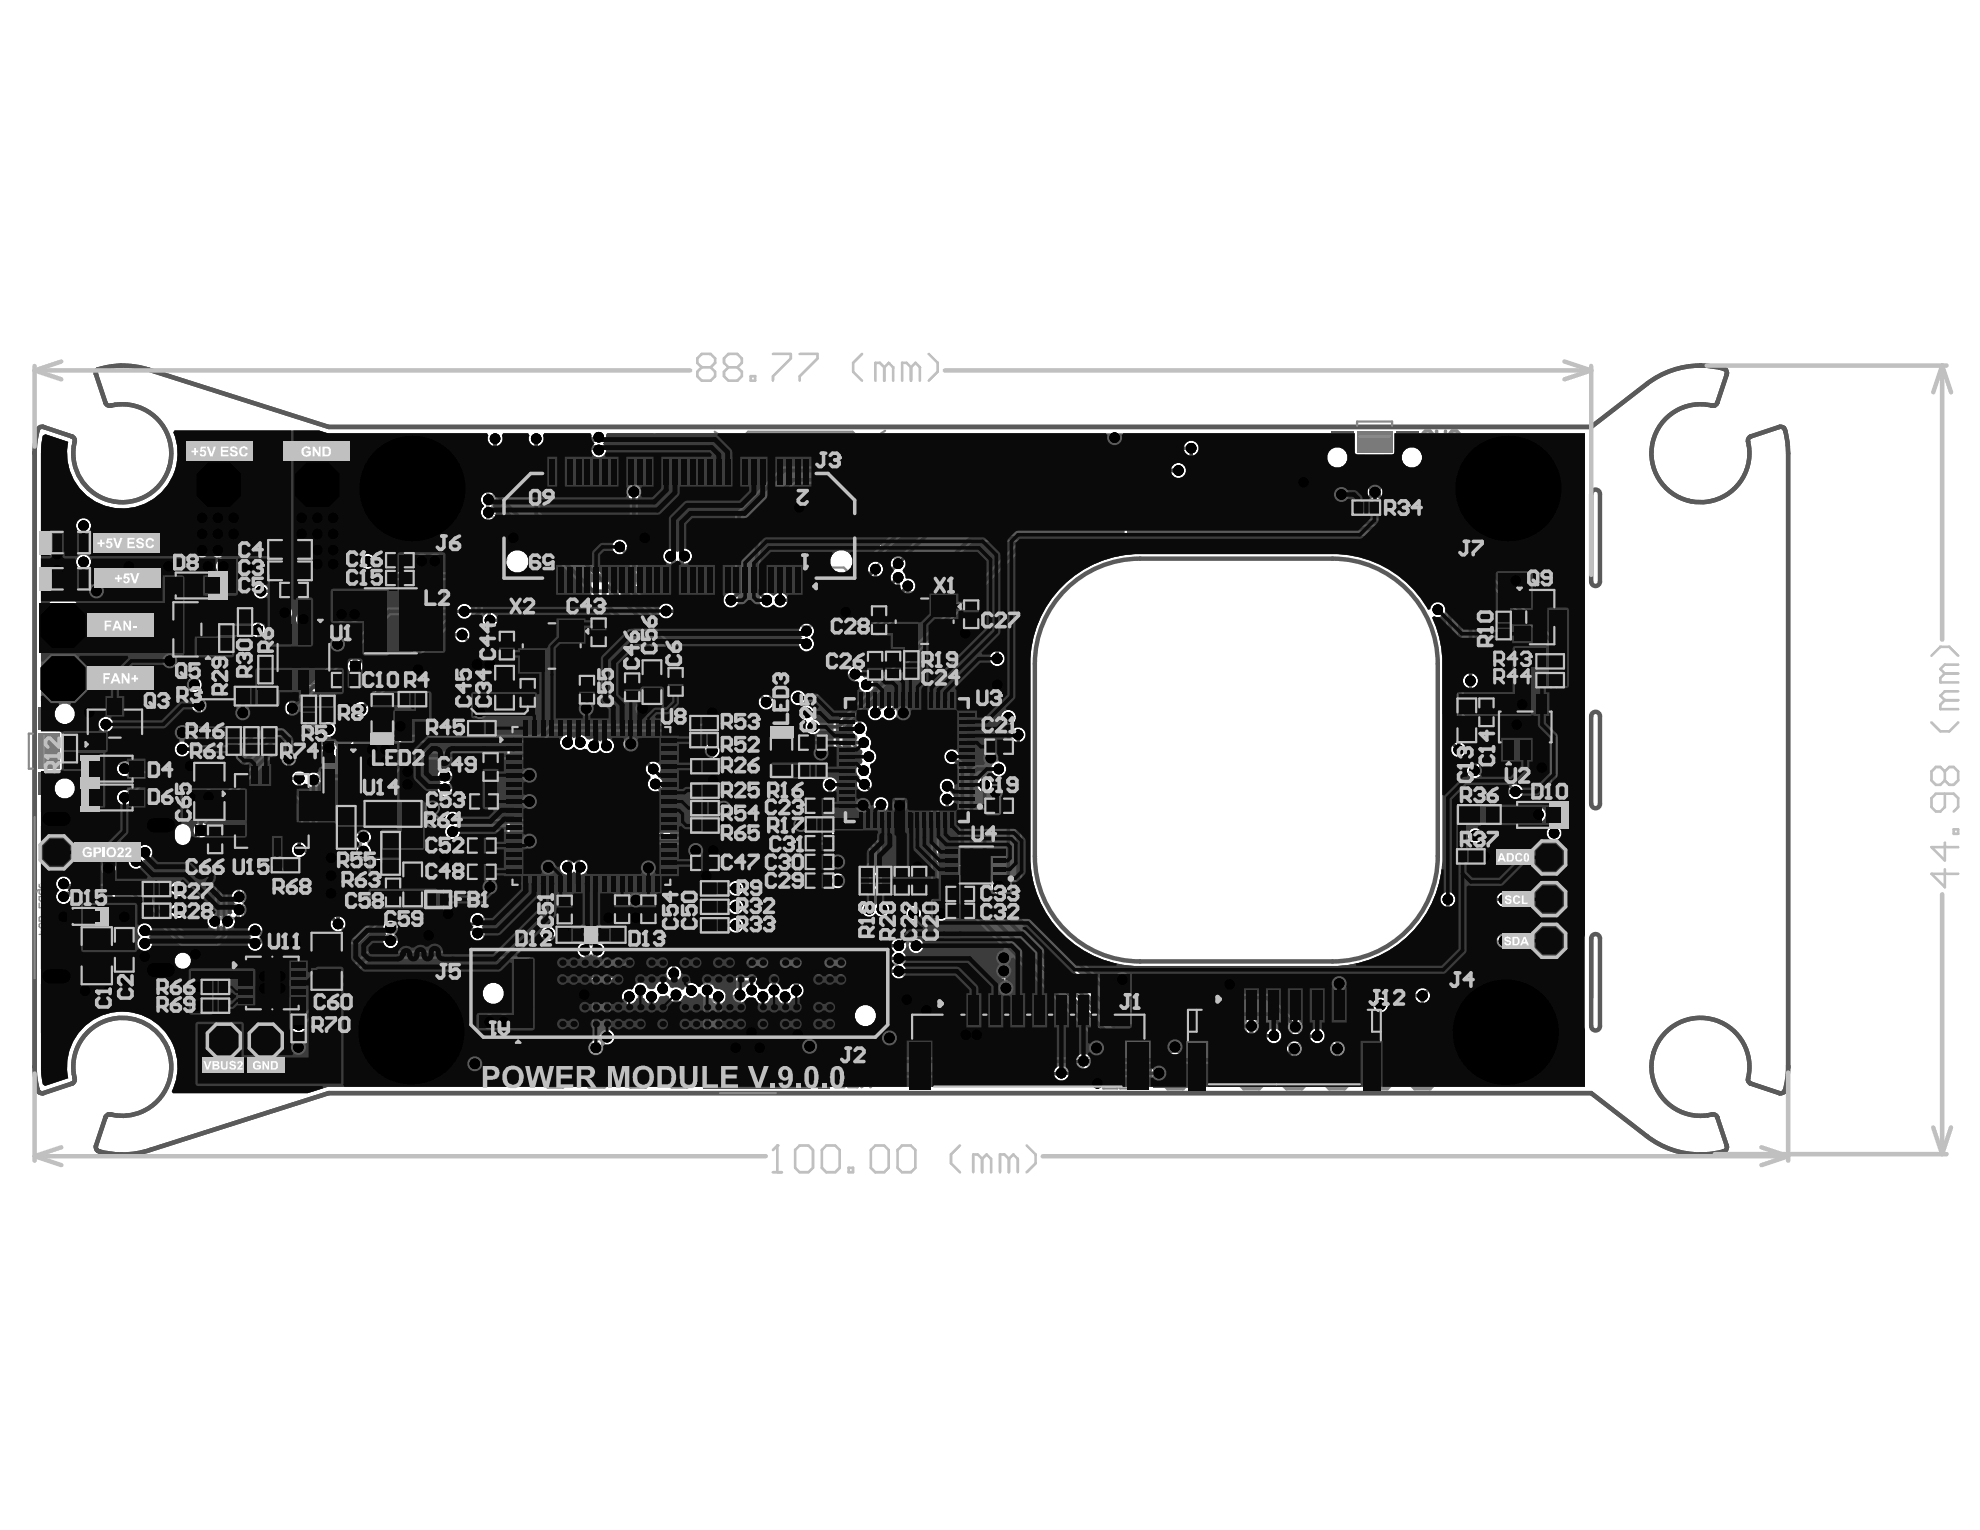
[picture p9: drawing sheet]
<svg xmlns="http://www.w3.org/2000/svg" width="279mm" height="216mm" viewBox="0 0 279 216" stroke-linecap="round" stroke-linejoin="round" font-family="sans-serif">
<g fill="none" stroke="#5a5a5a" stroke-width=".31">
<path d="M138.6 71.4h71.8v71.7h-71.8zM203 107.2h-.1"/>
<circle cx="58.1" cy="68.9" r="4.6"/>
<circle cx="212.8" cy="68.9" r="4.6"/>
<circle cx="58" cy="145.6" r="4.6"/>
<circle cx="212.4" cy="145.7" r="4.6"/>
</g>
<g fill="none" stroke="#5a5a5a" stroke-width=".63">
<path d="M13.5 52.8h.1M13.5 52.8l1.4 4a.62 .62 0 0 0 .7 .4M15.6 57.2h.1M16.2 57.1a6.9 6.9 0 0 1 8 6.8 6.9 6.9 0 0 1-7.9 6.9 6.9 6.9 0 0 1-5.7-8.7l-.3-.4-.2-.1M16.2 57.1l-.6 .1M243.3 52a12.4 12.4 0 0 0-10.9 2.2l-7.9 6h-178.1l-25.4-8a11.5 11.5 0 0 0-7.3 0l-.2 .4v.2M243.3 52h.1M243.3 52l.3 .4 .1 .4-1.4 4a.62 .62 0 0 1-.7 .4 6.9 6.9 0 0 0-8.5 6.2 6.9 6.9 0 0 0 7.4 7.4 6.9 6.9 0 0 0 6.2-8.5M4.9 64h.1M10.1 61.6l-4-1.4a.62 .62 0 0 0-.8 .5l-.3 1.6-.1 1.6v86.6M10.1 61.6h.1M224.7 69.3a.62 .62 0 0 1 .7-.2 .62 .62 0 0 1 .4 .6v12.4a.62 .62 0 0 1-.6 .6 .62 .62 0 0 1-.7-.6v-12.4z"/>
<path d="M246.7 62.3a.62 .62 0 0 1 .4-.7l4-1.4a.63 .63 0 0 1 .8 .6l.3 1.7 .1 1.5v86.5a12.4 12.4 0 0 1-.4 3.4 .62 .62 0 0 1-.8 .4l-4-1.4M246.7 62.3h.1M150.4 83.2a14.8 14.8 0 0 1 10.5-4.4h27.1a14.8 14.8 0 0 1 14.9 14.9v27.1a14.8 14.8 0 0 1-14.9 14.9h-27.1a14.8 14.8 0 0 1-14.9-14.9v-27.1a14.8 14.8 0 0 1 4.4-10.5zM224.7 100.6a.62 .62 0 0 1 .7-.1 .62 .62 0 0 1 .4 .6v12.3a.62 .62 0 0 1-.6 .7 .62 .62 0 0 1-.7-.7v-12.3zM224.7 132a.62 .62 0 0 1 .7-.1 .62 .62 0 0 1 .4 .5v12.4a.62 .62 0 0 1-.6 .6 .62 .62 0 0 1-.7-.6v-12.4zM4.9 150.5a7.9 7.9 0 0 0 .6 3.6l.4 .2h.2l4-1.4a.62 .62 0 0 0 .4-.7M4.9 150.5h.1M10.5 152.2h.1M14.9 157.7h.1M23.6 147.8a6.9 6.9 0 0 0-8.6-3.8 6.9 6.9 0 0 0-4.5 8.2M23.6 147.8h.1M23.6 147.8a7 7 0 0 1-1.2 7.3 7 7 0 0 1-7 2.2l-.4 .2-.1 .2"/>
<path d="M241.6 157.3h.1M241.6 157.3a.62 .62 0 0 1 .7 .4l1.4 4a.63 .63 0 0 1-.5 .8 12.4 12.4 0 0 1-10.8-2.2l-7.9-6h-178.1l-25.2 8a11.5 11.5 0 0 1-7.5 0l-.2-.4v-.2l1.4-4M247.1 152.9l-.2-.1-.2-.4a6.9 6.9 0 0 0-5.1-8.6 6.9 6.9 0 0 0-8.4 5.4 6.9 6.9 0 0 0 5.8 8.2l1 .1 1.6-.2M247.1 152.9h.1"/>
</g>
<g fill="#787878">
<path d="M5.4 103.5h3v5h-3z"/>
<path d="M191.5 60.8h4.9v3h-4.9z"/>
</g>
<g fill="none" stroke="#8c8c8c" stroke-width=".5">
<path d="M66.7 76.8l1.2-1.2h2.2l1.2 1.2v2.2l-1.2 1.2h-2.2l-1.2-1.2zM67.5 64.8l1.3-1.3h2.1l1.3 1.3v2.1l-1.3 1.3h-2.1l-1.3-1.3zM73.3 64.8l1.3-1.3h2.1l1.3 1.3v2.1l-1.3 1.3h-2.1l-1.3-1.3zM87.1 64.8l1.3-1.3h2.1l1.3 1.3v2.1l-1.3 1.3h-2.1l-1.3-1.3zM98 78.6h1.5M98.7 77.8v1.5M125.7 78.6h1.5M126.4 77.8v1.5M53.7 82.8l1.2-1.3h2.2l1.2 1.3v2.1l-1.2 1.2h-2.2l-1.2-1.2zM66.7 82.8l1.2-1.3h2.2l1.2 1.3v2.1l-1.2 1.2h-2.2l-1.2-1.2zM87.1 83.5l1.3-1.3h2.1l1.3 1.3v2.1l-1.3 1.3h-2.1l-1.3-1.3zM132.6 83.5l1.3-1.3h2.1l1.3 1.3v2.1l-1.3 1.3h-2.1l-1.3-1.3z"/>
<path d="M16.4 102.4l1.2-1.2h2.2l1.2 1.2v2.1l-1.2 1.3h-2.2l-1.2-1.3zM56.1 105.2h1.5M56.8 104.5v1.4M72.2 136.8l1.3-1.2h2.1l1.3 1.2v2.1l-1.3 1.3h-2.1l-1.3-1.3zM97.5 135.3l1.2-1.2h2.2l1.2 1.2v2.2l-1.2 1.2h-2.2l-1.2-1.2zM113.2 135.6l1.2-1.3h2.2l1.2 1.3v2.1l-1.2 1.3h-2.2l-1.2-1.3zM216.3 131.7l1.2-1.3h2.2l1.2 1.3v2.1l-1.2 1.3h-2.2l-1.2-1.3zM72.2 142.6l1.3-1.2h2.1l1.3 1.2v2.2l-1.3 1.2h-2.1l-1.3-1.2zM76 150l1.3-1.3h2.1l1.3 1.3v2.1l-1.3 1.3h-2.1l-1.3-1.3zM81.9 150l1.2-1.3h2.2l1.2 1.3v2.1l-1.2 1.3h-2.2l-1.2-1.3zM87.7 150l1.3-1.3h2.1l1.3 1.3v2.1l-1.3 1.3h-2.1l-1.3-1.3zM93.6 150l1.2-1.3h2.1l1.3 1.3v2.1l-1.3 1.3h-2.1l-1.2-1.3z"/>
<path d="M97.5 142.4l1.2-1.3h2.2l1.2 1.3v2.1l-1.2 1.2h-2.2l-1.2-1.2zM113.2 142.4l1.2-1.3h2.2l1.2 1.3v2.1l-1.2 1.2h-2.2l-1.2-1.2zM163.5 150.2l1.3-1.2h2.1l1.3 1.2v2.2l-1.3 1.2h-2.1l-1.3-1.2zM163.5 143.6l1.3-1.3h2.1l1.3 1.3v2.1l-1.3 1.3h-2.1l-1.3-1.3zM174.3 150.2l1.2-1.2h2.2l1.2 1.2v2.2l-1.2 1.2h-2.2l-1.2-1.2zM180.3 150.2l1.3-1.2h2.1l1.3 1.2v2.2l-1.3 1.2h-2.1l-1.3-1.2zM186.3 150.2l1.3-1.2h2.1l1.3 1.2v2.2l-1.3 1.2h-2.1l-1.3-1.2zM192.4 150.2l1.2-1.2h2.2l1.2 1.2v2.2l-1.2 1.2h-2.2l-1.2-1.2zM198.4 150.2l1.2-1.2h2.2l1.2 1.2v2.2l-1.2 1.2h-2.2l-1.2-1.2z"/>
</g>
<path d="M15.7 80h.7l-.3 .3zM21.3 80h.7l-.3 .3zM26.9 80h.7l-.4 .3zM32.4 80h.8l-.4 .3zM15.8 84.9h.7M16.1 84.5v.7M21.3 84.9h.8M21.7 84.5v.7M26.9 84.9h.8M27.3 84.5v.7M32.5 84.9h.8M32.9 84.5v.7" fill="none" stroke="#8c8c8c" stroke-width=".25"/>
<g fill="none" stroke="#8c8c8c" stroke-width=".31">
<path d="M11.1 75.6h3.9v2h-3.9zM100.8 77.7v1.1l3.5 3.5 2.2-2.2h12.6l2.2 2.2 3.4-3.5v-1.1M124.9 60.8l-1.9 1.2 1.7 3.3-4.4-4.4h-14.7l-4.6 4.6 1.7-3.3-1.9-1.3M156.5 65.4h3.8v2h-3.8zM156.5 62.2h3.8v2.1h-3.8zM165.1 61.7h9M165.1 74.2h9M178.6 63.2l.3-.3v.6zM178.9 66.2v-1.3h2v1.3M178.9 67.6v1.2h2v-1.2M179.4 61.5h3.9v2h-3.9zM181.5 67.6v1.2h2v-1.2"/>
<path d="M181.5 66.2v-1.3h2v1.3M183.3 62.5h1.5v2.4M186.6 70.5h3.9v2h-3.9zM188.4 66.4v1.5h.8M191.5 60.1v-.6h4.9v.6M191.8 61.6h4.4M199.5 66.4v1.5h-.8M10.8 80.4h2.1v3.9h-2.1zM15.1 86.9v-1.2h2v1.2M15.1 88.3v1.3h2v-1.3M15.3 80.5v3.7M16.9 94.1h-.5v3.5h.5"/>
<path d="M17.4 91.4h.6l-.3 .3zM19 80.5v3.7M20.9 86.9v-1.2h2v1.2M20.9 88.3v1.3h2v-1.3M20.9 80.5v3.7M23.6 94.1h.5v3.5h-.5M24.5 80.5v3.7M24.7 93.6h2v3.9h-2zM26.4 86.9v-1.2h2v1.2M26.4 88.3v1.3h2v-1.3M26.5 80.5v3.7M29.2 92.4h-.4v4.6"/>
<path d="M30.1 80.5v3.7M31.3 99.9h4.6v.4M32 92.4h.4v4.6M32 86.9v-1.2h2v1.2M32 88.3v1.3h2v-1.3M32.1 80.5v3.7M35.4 92.9h-2.4v3.4M35.7 80.5v3.7M36 96.8h1.6M38.2 99.3h2v3.9h-2zM38.2 92.9h2.4v3.4M40.6 97.8l.4-.3v.6z"/>
<path d="M41.3 93.6l.3 .3-.3 .3zM41.6 95.4v3.4h2.4M42.4 90.3h3.9v2h-3.9zM44.6 94.9h1.6M49.2 95.4v3.4h-2.4M55 95.2h-.6v8h.5M58.5 95.2h.6v8h-.5M59.6 97.8v-3.7h4.9v3.7M68.3 93.4v-5h66.8v5M4.7 103.5h-.6v5h.6M4.9 115.3v22.7M6.2 103.8v4.4"/>
<path d="M10.8 115.4h9.3M11 100.4h1.5v.9M12.5 110.7v.9h-1.5M25.3 115.4h2.7v3.4M29.7 104.1h2v3.9h-2zM35.4 105.3v-1.2h2v1.2M35.4 106.7v1.3h2v-1.3M35.7 117.1h2v3.9h-2zM35.9 103.1v.4h-4.6M38.3 117.1h2v3.9h-2zM43.4 105.1h4.6v.4M43.4 100.9h4.6v.5"/>
<path d="M44 117.8h-.6v.6M44.3 112.4h2v3.9h-2zM46.7 112.4h2v3.9h-2zM48 108.3v.4h-4.6M48 104.1v.5h-4.6M49.4 117.8h.6v.6M50.2 110.8v-2.5h4.3v2.5M50.2 113.8v2.6h4.3v-2.6M50.6 119l.3-.3v.7zM56.4 117.4h3.9v2h-3.9zM56.4 119.9h3.9v2h-3.9zM59.6 100.8v3.8h4.9v-3.8"/>
<path d="M10.8 138.2h9.3M28 134.8v3.4h-2.7M28.8 133.5l.3-.3v.7zM35.5 127.7h-1.2v2h1.2M35.5 125.2h-1.2v2h1.2M36.9 125.2h1.2v2h-1.2M36.9 127.7h1.2v2h-1.2M43 135.7v1.3h2v-1.3M43 134.3v-1.2h2v1.2M43.4 128.8v.5h.6M45.4 135.7v1.3h2v-1.3M45.4 134.3v-1.2h2v1.2"/>
<path d="M47.9 133.1h2v3.9h-2zM50 128.8v.5h-.6M50.3 133.1h2v3.9h-2zM56.4 127.1h3.9v2.1h-3.9zM56.4 129.6h3.9v2h-3.9zM56.4 132.1h3.9v2h-3.9zM57.7 122.3h-1.3v2h1.3M57.7 124.7h-1.3v2h1.3M59 122.3h1.3v2h-1.3M59 124.7h1.3v2h-1.3M68.3 127.3v5.1h66.8v-5.1M132.3 134.3h8v3.7h-8z"/>
<path d="M133.4 138.4h3.9v2h-3.9zM145.6 138.9v-2.5h13.3v2.5M99.8 146.9h11.5M101.6 154.2h7.9M106.3 152.6h.9l.4 .4v.6M113.1 151.4h3.9v2h-3.9zM115.2 146.9h2v3.9h-2zM126.6 143.4v-2h2.7v2M126.6 145.6v2h2.7v-2M129.8 144.3v-1.2h2v1.2M129.8 145.7v1.3h2v-1.3M134.9 143.5v2.1"/>
<path d="M134.9 141.1v-.2h4.3v.2M134.9 148.1v.2h4.3v-.2M142 142.3l.3-.3v.6zM145.6 146.6v2.6h13.3v-2.6M155.7 152.3v1.3h2v-1.3M155.7 151v-1.3h2v1.3M158.1 152.3v1.3h2v-1.3M158.1 151v-1.3h2v1.3"/>
</g>
<path d="M112 63.1h1.5M209.6 94.5h.6l-.3 .3z" fill="none" stroke="#8c8c8c" stroke-width=".63"/>
<g fill="none" stroke="#8c8c8c" stroke-width=".14">
<path d="M11 75.5h4M156.4 67.5h4M156.4 64.3h4M179.3 61.4h4.1M186.5 70.4h4M12.9 80.3v4M26.8 93.5v4M40.2 99.2v4.1M42.4 92.4h4M29.7 104v4M37.8 117.1v4M40.3 117.1v4"/>
<path d="M46.4 112.4v4M46.6 112.4v4M56.4 119.5h4M56.4 119.8h4M47.8 133v4M52.4 133v4M56.4 127.1h4M56.4 129.6h4M56.4 132h4M113 151.3h4.1M115.1 146.8v4M133.3 140.5h4"/>
</g>
<path d="M211.5 97.6v.5M214.9 90.6h-3.4v4.4M221.6 93.8v26.4M211.5 119.2v4.2h3.4M211.5 100.7v.4M211.5 103.8v.4M211.5 106.9v.4M211.5 110v.4M211.5 113v.5M211.5 116.1v.5" fill="none" stroke="#8c8c8c" stroke-width=".32"/>
<g fill="#8c8c8c">
<path d="M173.2 62.5h.9v1.4h-.9z" fill-rule="evenodd"/>
<path d="M40.7 101.5h1.1v2.5h-1.1z" fill-rule="evenodd"/>
<path d="M40.7 100.8h2.7v.8h-2.7z" fill-rule="evenodd"/>
<path d="M40.7 103.9h2.7v.8h-2.7z" fill-rule="evenodd"/>
<path d="M28.6 100.5h1.1v2.5h-1.1z" fill-rule="evenodd"/>
<path d="M28.6 99.8h2.7v.7h-2.7z" fill-rule="evenodd"/>
<path d="M28.6 102.9h2.7v.8h-2.7z" fill-rule="evenodd"/>
<path d="M29.3 98.7h2.6v1h-2.6z" fill-rule="evenodd"/>
<path d="M28.6 97h.8v2.7h-.8z" fill-rule="evenodd"/>
<path d="M31.8 97h.7v2.7h-.7z" fill-rule="evenodd"/>
<path d="M40.7 105.6h1v2.5h-1z" fill-rule="evenodd"/>
<path d="M40.7 104.9h2.7v.8h-2.7z" fill-rule="evenodd"/>
<path d="M40.7 108.1h2.7v.7h-2.7z" fill-rule="evenodd"/>
<path d="M88.4 77.2h2.1v5h-2.1z" fill-rule="evenodd"/>
</g>
<g fill="#fff">
<path d="M89 81.4l.1-.2h1.1v.3h-.8a.14 .14 0 0 0-.2 .1 .14 .14 0 0 0 .2 .1l-.1 .3a.24 .24 0 0 1-.3-.3z"/>
<path d="M89 80.4l.4-.2 .2 .2a.34 .34 0 0 1 .6 .1 .34 .34 0 0 1-.3 .5l-.1-.2a.15 .15 0 0 0 .2-.2 .15 .15 0 0 0-.3 0l-.2 .1a.18 .18 0 0 0 0-.2 .18 .18 0 0 0-.3 0 .16 .16 0 0 0-.1 .2 .16 .16 0 0 0 .2 .1v.3l-.2-.2a.39 .39 0 0 1-.1-.5z"/>
<path d="M88.6 79.2h.2v1h-.2z"/>
<path d="M89.4 78.7h.4l-.4 .3zM89 78.5v.2h.2v.5h.2l.8-.5v-.2h-.8v-.1z"/>
<path d="M89.6 77.7h.2a.15 .15 0 0 1 .2 .2 .16 .16 0 0 1-.3 .1h-.1zM89.1 77.5l-.1 .2a.22 .22 0 0 0 .1 .4l.1 .1v-.2a.13 .13 0 0 1-.1-.2 .13 .13 0 0 1 .2-.1h.1a.39 .39 0 0 0 .4 .5 .39 .39 0 0 0 .3-.5v-.1a.98 .98 0 0 0-1-.1z"/>
</g>
<path d="M168.5 150.2h4.4v2.2h-4.4z" fill-rule="evenodd" fill="#8c8c8c"/>
<g fill="#fff">
<path d="M170.5 150.7h.3l.2 .4 .3-.4h.2l-.4 .6 .5 .6h-.3l-.3-.3-.2 .3h-.4l.5-.6z"/>
<path d="M169.8 150.7h.2l.3 .4v.1l-.3-.1v.8h-.2z"/>
<path d="M168.8 150.9a.4 .4 0 0 1 .4-.2 .4 .4 0 0 1 .2 .4h-.1a.16 .16 0 0 0-.2-.2 .16 .16 0 0 0-.2 .2l.2 .1 .1 .2a.2 .2 0 0 0-.3 0 .2 .2 0 0 0 0 .3 .2 .2 0 0 0 .3 0l.2-.1a.4 .4 0 0 1-.2 .3 .4 .4 0 0 1-.4-.1l-.2-.2 .1-.2 .2-.1-.1-.1a.22 .22 0 0 1 0-.3z"/>
<path d="M172 151l.4-.1v.3h-.4zM171.7 150.9v.3l.3 .2-.4 .5a.51 .51 0 0 0 .5-.4l.3-.1v.5h.2v-1.2h-.7z"/>
</g>
<path d="M60.5 77h5.9v2.1h-5.9z" fill-rule="evenodd" fill="#8c8c8c"/>
<g fill="#fff">
<path d="M64.5 78h.3v-.3h.2v.3h.4v.2h-.4v.3h-.2v-.3h-.3z"/>
<path d="M63.7 77.5h.2a.32 .32 0 0 1 .5 .3h-.3a.13 .13 0 0 0-.2-.1 .13 .13 0 0 0 0 .2h.1v.2a.18 .18 0 0 0-.2 .1 .18 .18 0 0 0 .1 .2 .18 .18 0 0 0 .2 0h.3a.38 .38 0 0 1-.6 .3 .38 .38 0 0 1-.1-.7h.1a.33 .33 0 0 1-.1-.5z"/>
<path d="M62.3 77.5h.3l.3 .9 .3-.9h.3l-.5 1.2h-.2z"/>
<path d="M61.7 77.5h.1a.25 .25 0 0 1 .4 .2l.1 .1h-.2a.16 .16 0 0 0-.2-.1 .16 .16 0 0 0-.1 .2h.2v.2a.21 .21 0 0 0-.2 0 .21 .21 0 0 0 0 .3 .21 .21 0 0 0 .2 0l.1-.1 .2 .1a.38 .38 0 0 1-.6 .2 .38 .38 0 0 1 0-.6v-.1a.2 .2 0 0 1-.2-.2 .2 .2 0 0 1 .2-.2z"/>
</g>
<path d="M102.4 133.4h2.2v5.9h-2.2z" fill-rule="evenodd" fill="#8c8c8c"/>
<g fill="#fff">
<path d="M102.9 137.2h1.2v.4l-.8 .2 .8 .3v.3h-1.2v-.2h.9l-.9-.3v-.2l.9-.2h-.9z"/>
<path d="M102.9 135a.43 .43 0 0 1 .5-.1 .43 .43 0 0 1 .2 .4v.1a.2 .2 0 0 0 .3-.1 .2 .2 0 0 0-.2-.3v-.2a.25 .25 0 0 1 .4 .2v.1a.38 .38 0 0 1-.2 .6 .38 .38 0 0 1-.5-.4l-.1-.1a.15 .15 0 0 0-.2-.2 .15 .15 0 0 0 0 .3v.1l.2 .1v.3l-.1-.1a.41 .41 0 0 1-.3-.6z"/>
<path d="M102.9 134.3h1.2v.3h-1.2z"/>
<path d="M103.1 136.3a.39 .39 0 0 1 .6-.2 .39 .39 0 0 1 .1 .6 .42 .42 0 0 1-.5 .1 .42 .42 0 0 1-.2-.4zM102.8 136.5a.65 .65 0 0 0 1.3 0 .65 .65 0 0 0-1.3 0z"/>
</g>
<path d="M74.6 68.5h2.1v5.9h-2.1z" fill-rule="evenodd" fill="#8c8c8c"/>
<g fill="#fff">
<path d="M75 71.2h.1a.38 .38 0 0 1 .5-.2h.6v.3h-.6a.26 .26 0 0 0-.4 .2 .26 .26 0 0 0 .4 .2h.6v.2h-.6a.53 .53 0 0 1-.5-.2 .53 .53 0 0 1-.1-.5z"/>
<path d="M75 69.7h1.2v.3h-.8l.8 .5v.3h-1.2v-.3h.9l-.9-.5z"/>
<path d="M75.7 72.5a.17 .17 0 0 1 .2-.1 .17 .17 0 0 1 .1 .2v.3h-.3zM75 72.1a.51 .51 0 0 0 .5 .5v.3h-.5v.2h1.2v-.5a.35 .35 0 0 0-.2-.4 .35 .35 0 0 0-.5 .3l-.2-.3z"/>
</g>
<path d="M187.5 143h2.2v5.9h-2.2z" fill-rule="evenodd" fill="#8c8c8c"/>
<g fill="#fff">
<path d="M188 144.8l.3-.2 .1 .2a.28 .28 0 0 0-.2 .4 .28 .28 0 0 0 .3 .2 .31 .31 0 0 0 .4-.2 .31 .31 0 0 0-.1-.4l.1-.2a.57 .57 0 0 1 .2 .8 .57 .57 0 0 1-.9 .1h-.1l-.1-.2z"/>
<path d="M188 143.8h1.2v.2l-.3 .4h-.2l.2-.3h-.9z"/>
<path d="M188.4 147.4l.5 .1-.5 .2zM188 146.9v.3l.2 .1v.5l-.2 .1v.3l1.2-.5v-.3z"/>
<path d="M188.2 146.2a.44 .44 0 0 1 .4-.2 .44 .44 0 0 1 .4 .4v.2h-.8zM188 146v.8h1.2v-.5a.58 .58 0 0 0-.4-.5 .58 .58 0 0 0-.6 .1z"/>
</g>
<path d="M102.4 140.4h2.2v5.9h-2.2z" fill-rule="evenodd" fill="#8c8c8c"/>
<g fill="#fff">
<path d="M102.9 144.3h1.2v.3l-.8 .3 .8 .2v.4h-1.2v-.3h.9l-.9-.2v-.2l.9-.3h-.9z"/>
<path d="M102.9 143.8h1.2v.3h-1.2z"/>
<path d="M102.9 142.8a.42 .42 0 0 1 .5-.1 .42 .42 0 0 1 .2 .4 .14 .14 0 0 0 .1 .2 .14 .14 0 0 0 .2 0 .19 .19 0 0 0 0-.3 .19 .19 0 0 0-.2 0v-.3a.47 .47 0 0 1 .4 .4 .47 .47 0 0 1-.3 .5 .55 .55 0 0 1-.5-.6 .18 .18 0 0 0-.2 0 .18 .18 0 0 0 0 .2v.1l.2 .1v.2a.54 .54 0 0 1-.4-.8z"/>
<path d="M103.1 141.8a.44 .44 0 0 1 .5-.2 .44 .44 0 0 1 .3 .4 .43 .43 0 0 1-.5 .2 .43 .43 0 0 1-.3-.4zM102.9 141.6a.64 .64 0 0 0 .5 .9 .64 .64 0 0 0 .7-.8 .68 .68 0 0 0-1.2-.1z"/>
</g>
<path d="M16.5 105.8h4.4v2.1h-4.4z" fill-rule="evenodd" fill="#8c8c8c"/>
<g fill="#fff">
<path d="M19.3 106.8h.3v-.3h.3v.3h.3v.2h-.3v.3h-.3v-.3h-.3z"/>
<path d="M18.4 106.3h.6l.2 .6h-.2a.24 .24 0 0 0-.4 .1 .24 .24 0 0 0 .3 .3v-.2l.3 .1a.41 .41 0 0 1-.5 .3 .41 .41 0 0 1-.3-.6 .41 .41 0 0 1 .5-.2v-.2h-.5z"/>
<path d="M17.2 106.3h.3l.2 .9 .3-.9h.3l-.5 1.2h-.2z"/>
</g>
<path d="M44.9 82.7h8.4v2.2h-8.4z" fill-rule="evenodd" fill="#8c8c8c"/>
<g fill="#fff">
<path d="M52.2 83.1h.9v1.2h-.9v-.2h.7v-.3h-.7v-.2h.7v-.3h-.7z"/>
<path d="M51 83.1h.2v.8l.5-.8h.3v1.2h-.3v-.8l-.4 .8h-.3z"/>
<path d="M50 84.5h.9v.1h-.9z"/>
<path d="M47.6 83.1h.3v.7a.25 .25 0 0 0 .2 .3 .26 .26 0 0 0 .2-.3v-.7h.3v.7a.46 .46 0 0 1-.2 .4 .46 .46 0 0 1-.5 .1l-.3-.2z"/>
<path d="M46.4 83.3a.58 .58 0 0 1 .8-.1 .58 .58 0 0 1 .1 .8 .24 .24 0 0 1-.3 .3h-.2l-.3-.1-.1-.3 .2-.1a.26 .26 0 0 0 .3 .3 .26 .26 0 0 0 .2-.2 .37 .37 0 0 0 0-.5 .37 .37 0 0 0-.4-.1l-.1 .1h-.2z"/>
<path d="M45.1 83.1h.3l.5 .5v-.5h.3v1.2h-.3v-.4l-.1-.2-.4 .6h-.3l.5-.7z"/>
<path d="M49.1 83.4l.5-.1v.3h-.5zM49.1 83.8h.5v.3h-.3a.18 .18 0 0 1-.2-.1 .18 .18 0 0 1 0-.2zM49 83.1l-.1 .5h.1a.34 .34 0 0 0-.2 .5 .34 .34 0 0 0 .5 .2h.5v-1.2z"/>
</g>
<path d="M181.8 143h2.1v5.9h-2.1z" fill-rule="evenodd" fill="#8c8c8c"/>
<g fill="#fff">
<path d="M182.3 147.4l.6-.1v.6h-.3v-.3a.32 .32 0 0 0-.2 .4 .32 .32 0 0 0 .4 .2 .33 .33 0 0 0 .4-.2 .33 .33 0 0 0-.2-.4l.1-.2a.56 .56 0 0 1 .3 .8 .56 .56 0 0 1-.8 .2 .65 .65 0 0 1-.3-1z"/>
<path d="M182.2 145.8h1.3v.2h-1.3z"/>
<path d="M182.9 146.5h.1a.16 .16 0 0 1 .2 0 .16 .16 0 0 1 0 .2v.2h-.3zM182.2 146.9v.3h1.3v-.5a.42 .42 0 0 0-.3-.4 .42 .42 0 0 0-.4 0l-.1 .6z"/>
<path d="M182.5 144.8a.49 .49 0 0 1 .8 .2 .46 .46 0 0 1-.8 .2zM182.3 144.6a.64 .64 0 0 0 0 .7 .64 .64 0 0 0 .7 .3 .6 .6 0 0 0 .4-.8 .6 .6 0 0 0-.9-.3z"/>
<path d="M182.3 143.6a.47 .47 0 0 0 .1 .6 .47 .47 0 0 0 .5 .1 .4 .4 0 0 0 .5-.3 .4 .4 0 0 0-.3-.5v.3a.14 .14 0 0 1 .1 .1 .14 .14 0 0 1-.2 .1l-.1 .1a.38 .38 0 0 0-.1-.5 .38 .38 0 0 0-.5 0zM182.4 143.8h.1a.21 .21 0 0 1 .2-.1 .21 .21 0 0 1 .1 .2l-.1 .1a.21 .21 0 0 1-.3 0 .21 .21 0 0 1 0-.2z"/>
</g>
<path d="M88.4 68.5h2.1v5.9h-2.1z" fill-rule="evenodd" fill="#8c8c8c"/>
<g fill="#fff">
<path d="M88.9 73.4a.42 .42 0 0 1 .5-.1 .42 .42 0 0 1 .2 .5v.2a.2 .2 0 0 0 .3-.2 .2 .2 0 0 0-.2-.2v-.3a.51 .51 0 0 1 .2 .8 .42 .42 0 0 1-.4 0 .42 .42 0 0 1-.2-.4 .19 .19 0 0 0-.2-.2 .19 .19 0 0 0-.1 .3l.2 .2v.3a.5 .5 0 0 1-.4-.7z"/>
<path d="M88.8 71.9l1.2-.3v.3l-.8 .1 .8 .3v.2l-.8 .3 .8 .2v.2l-1.2-.3v-.3l.9-.2-.9-.3z"/>
<path d="M88.8 70h1.2v.3h-1.2z"/>
<path d="M89 70.9l.1-.1a.61 .61 0 0 1 .7 .1v.4h-.8zM88.9 70.7l-.1 .8h1.2v-.5a.59 .59 0 0 0-.8-.5z"/>
<path d="M89 69.1h.1a.41 .41 0 0 1 .5-.2 .41 .41 0 0 1 .2 .5 .45 .45 0 0 1-.5 .2 .45 .45 0 0 1-.3-.4zM88.8 69a.62 .62 0 0 0 .3 .8 .62 .62 0 0 0 .8-.2 .62 .62 0 0 0-.2-.9 .72 .72 0 0 0-.9 .3z"/>
</g>
<path d="M124.2 83.4h8v2.2h-8z" fill-rule="evenodd" fill="#8c8c8c"/>
<g fill="#fff">
<path d="M131.2 83.8a.52 .52 0 0 1 .8 .3l-.2 .3-.4 .1a.15 .15 0 0 0-.1 .2 .15 .15 0 0 0 .2 .1h.2l.1-.2h.2a.48 .48 0 0 1-.6 .4 .48 .48 0 0 1-.4-.5l.2-.2 .3-.1a.15 .15 0 0 0 .2-.2 .15 .15 0 0 0-.2-.1l-.2 .2h-.3z"/>
<path d="M128.7 83.8h.2v.7a.23 .23 0 0 0 .2 .3 .23 .23 0 0 0 .2-.3v-.7h.3v.6a.49 .49 0 0 1-.5 .6 .49 .49 0 0 1-.4-.6z"/>
<path d="M127.6 83.9a.49 .49 0 0 1 .8 .2l-.1 .2-.5 .2a.18 .18 0 0 0 0 .2 .18 .18 0 0 0 .2 .1h.2v-.2h.3a.51 .51 0 0 1-.9 .2 .35 .35 0 0 1 0-.4 .35 .35 0 0 1 .3-.1l.3-.2-.1-.2a.19 .19 0 0 0-.2 0 .19 .19 0 0 0-.1 .2h-.3z"/>
<path d="M126.5 85.1h.9v.2h-.9z"/>
<path d="M125.4 83.8h1.1v.1h-.4v1.1h-.3v-1.1h-.4z"/>
<path d="M124.4 83.8h.2l.3 .3 .2-.3h.3l-.4 .5 .4 .7h-.3l-.2-.4-.3 .4h-.3l.5-.7z"/>
<path d="M130.1 84.1l.1-.2h.4v.4h-.4zM130.1 84.5h.5v.3h-.4zM129.9 83.9l-.1 .2 .2 .2a.34 .34 0 0 0-.2 .5 .34 .34 0 0 0 .5 .2h.6v-1.2h-.8z"/>
</g>
<path d="M118.1 133.7h2.2v5.9h-2.2z" fill-rule="evenodd" fill="#8c8c8c"/>
<g fill="#fff">
<path d="M118.8 137.9l.3-.2 .1 .3a.25 .25 0 0 0-.3 .3 .25 .25 0 0 0 .3 .2l.2 .1a.37 .37 0 0 0 .3-.5l-.2-.1 .1-.3a.54 .54 0 0 1 .3 .7 .54 .54 0 0 1-.7 .3 .53 .53 0 0 1-.4-.8z"/>
<path d="M118.8 136.7a.41 .41 0 0 1 .5 0 .41 .41 0 0 1 .2 .4v.2h.2l.1-.2-.1-.2h-.1v-.2a.42 .42 0 0 1 .4 .5 .42 .42 0 0 1-.6 .2l-.2-.4a.16 .16 0 0 0-.1-.1 .16 .16 0 0 0-.2 .1 .25 .25 0 0 0 .3 .4l-.1 .2a.56 .56 0 0 1-.3-.9z"/>
<path d="M118.4 135.6h.1v.9h-.1z"/>
<path d="M118.7 134.5h1.2v.2h-.7l.7 .5v.3h-1.2v-.3h.8l-.8-.5z"/>
</g>
<path d="M60.1 82.7h6.3v2.2h-6.3z" fill-rule="evenodd" fill="#8c8c8c"/>
<g fill="#fff">
<path d="M65.1 83.4a.62 .62 0 0 1 .9-.1 .62 .62 0 0 1 .1 .9 .62 .62 0 0 1-.8 .2l-.2-.1v-.5h.5v.2h-.3a.35 .35 0 0 0 .5 .2 .35 .35 0 0 0 .1-.5 .29 .29 0 0 0-.2-.3 .29 .29 0 0 0-.3 .2h-.3z"/>
<path d="M63.5 83.3h.2v1.2h-.2z"/>
<path d="M61.2 83.4a.46 .46 0 0 1 .8 .2h-.2a.17 .17 0 0 0-.3-.1 .17 .17 0 0 0 0 .3l.5 .4v.3h-.8v-.2h.5l-.4-.5z"/>
<path d="M60.4 83.3a.4 .4 0 0 1 .4-.1 .4 .4 0 0 1 .3 .4l-.3-.1a.16 .16 0 0 0-.2-.1 .16 .16 0 0 0 0 .3h.2v.2a.18 .18 0 0 0-.3 0 .18 .18 0 0 0 .1 .3 .18 .18 0 0 0 .2-.1h.3a.39 .39 0 0 1-.6 .3 .39 .39 0 0 1-.1-.6h.1a.31 .31 0 0 1-.1-.5z"/>
<path d="M64.2 83.6l.1-.2h.3v.4h-.4zM64 83.4a.4 .4 0 0 0 0 .5 .4 .4 0 0 0 .4 .1h.2v.5h.3v-1.2h-.8z"/>
<path d="M62.5 83.5a.41 .41 0 0 1 .5 .1 .41 .41 0 0 1 0 .5 .37 .37 0 0 1-.5 0 .37 .37 0 0 1-.1-.4zM62.3 83.4a.63 .63 0 0 0 0 .9 .63 .63 0 0 0 .9 0 .63 .63 0 0 0 0-.9 .61 .61 0 0 0-.9 0z"/>
</g>
<path d="M68.7 68.5h2.1v6.4h-2.1z" fill-rule="evenodd" fill="#8c8c8c"/>
<g fill="#fff">
<path d="M69.2 73.9l.1-.1a.55 .55 0 0 1 .6 .7h.2v-.1a.18 .18 0 0 0 0-.2 .18 .18 0 0 0-.1-.1v-.3a.32 .32 0 0 1 .3 .3 .37 .37 0 0 1-.2 .6 .37 .37 0 0 1-.5-.4 .14 .14 0 0 0-.1-.2 .14 .14 0 0 0-.2 0v.2l.1 .2h.1v.3a.47 .47 0 0 1-.4-.7z"/>
<path d="M69.1 72.4l1.2-.3v.3l-.9 .2 .9 .2v.3l-.9 .2 .9 .2v.2l-1.2-.2v-.4l.9-.1-.9-.3z"/>
<path d="M69.1 71.2l.3-.2 .2 .3a.28 .28 0 0 0-.3 .2 .28 .28 0 0 0 .3 .3 .38 .38 0 0 0 .5-.5h-.2l.1-.3a.55 .55 0 0 1 .3 .7 .55 .55 0 0 1-.8 .3 .54 .54 0 0 1-.4-.8z"/>
<path d="M69.1 69.9h.2v.7h1v.2h-1.2z"/>
<path d="M69.1 68.7l.7 .5 .5-.5v.4l-.5 .4h.5v.2h-1.2v-.2h.3l.2-.2-.5-.3z"/>
</g>
<path d="M193.7 143h2.1v5.9h-2.1z" fill-rule="evenodd" fill="#8c8c8c"/>
<g fill="#fff">
<path d="M194.1 147.5l.2-.2h.4v.6h-.2v-.3a.35 .35 0 0 0-.2 .5 .35 .35 0 0 0 .5 .1 .33 .33 0 0 0 .3-.3 .33 .33 0 0 0-.2-.3l.1-.3a.62 .62 0 0 1 .3 .8 .62 .62 0 0 1-.8 .4 .62 .62 0 0 1-.4-.7z"/>
<path d="M194.1 145.8h1.2v.2h-1.2z"/>
<path d="M194.8 146.5a.18 .18 0 0 1 .2 0 .18 .18 0 0 1 .1 .2v.2h-.3zM194.6 146.3l-.1 .6h-.4v.3h1.2v-.7a.37 .37 0 0 0-.3-.3 .37 .37 0 0 0-.4 .1z"/>
<path d="M194.3 144.8a.43 .43 0 0 1 .8 .1 .25 .25 0 0 1-.2 .4 .36 .36 0 0 1-.5 0 .36 .36 0 0 1-.1-.5zM194.1 145a.62 .62 0 0 0 1.2 0 .62 .62 0 0 0-1.2 0z"/>
<path d="M194.3 143.8h.4a.25 .25 0 0 1 .3 0 .25 .25 0 0 1 .1 .2h-.5a.25 .25 0 0 1-.3-.2zM194.1 143.7a.55 .55 0 0 0 .2 .5 .55 .55 0 0 0 .6 .1 .4 .4 0 0 0 .4-.5 .4 .4 0 0 0-.6-.3h-.3z"/>
</g>
<path d="M118.1 140.4h2.1v5.9h-2.1z" fill-rule="evenodd" fill="#8c8c8c"/>
<g fill="#fff">
<path d="M118.5 144.8h.1a.39 .39 0 0 1 .4-.1 .39 .39 0 0 1 .2 .5l.2 .2 .1-.1a.18 .18 0 0 0 0-.2 .18 .18 0 0 0-.1-.1v-.3a.24 .24 0 0 1 .3 .3 .47 .47 0 0 1-.5 .6l-.2-.5a.14 .14 0 0 0-.2-.2 .14 .14 0 0 0-.1 .2 .24 .24 0 0 0 .2 .3v.3a.51 .51 0 0 1-.4-.9z"/>
<path d="M118.5 143.6l.3-.1 .1 .2a.28 .28 0 0 0-.2 .3 .28 .28 0 0 0 .3 .3 .38 .38 0 0 0 .5-.5l-.2-.1 .1-.2a.55 .55 0 0 1 .3 .6 .55 .55 0 0 1-.6 .4 .58 .58 0 0 1-.6-.2 .58 .58 0 0 1 0-.7z"/>
<path d="M118.5 142.4h.2v.6h1v.3h-1.2z"/>
<path d="M118.5 141.1l.7 .5 .5-.5v.4l-.5 .4h.5v.3h-1.2v-.3h.3l.2-.1-.5-.4z"/>
</g>
<path d="M77.3 144.2h2.1v4.2h-2.1z" fill-rule="evenodd" fill="#8c8c8c"/>
<g fill="#fff">
<path d="M77.7 145.9h1.2v.2l-.3 .4h-.2l.2-.3h-.9z"/>
<path d="M77.7 145h1.2v.2l-.3 .3h-.2l.2-.3h-.9z"/>
<path d="M78.5 147h.3v.4h-.4zM78 146.9l.2 .1v.4h-.3zM77.7 146.8v.9h1.2v-.5a.25 .25 0 0 0-.1-.4l-.2-.1-.2 .2-.2-.2a.25 .25 0 0 0-.2-.1 .25 .25 0 0 0-.2 .2z"/>
</g>
<path d="M89 144.2h2.1v4.2h-2.1z" fill-rule="evenodd" fill="#8c8c8c"/>
<g fill="#fff">
<path d="M89.4 146h1.2v.2l-.3 .3h-.2l.2-.3h-.9z"/>
<path d="M89.4 145.1l.2-.2h.3l.2 .2a.34 .34 0 0 1 .5 .1 .34 .34 0 0 1-.3 .5v-.2a.15 .15 0 0 0 .1-.2 .15 .15 0 0 0-.2-.1l-.3 .2a.17 .17 0 0 0 0-.2 .17 .17 0 0 0-.3 0 .17 .17 0 0 0 .1 .3v.2a.25 .25 0 0 1-.3-.4z"/>
<path d="M90.1 147.2a.16 .16 0 0 1 .2-.2 .16 .16 0 0 1 .1 .2v.3h-.3zM89.7 147l.2 .1v.4h-.3zM89.5 146.8l-.1 1h1.2v-.6a.33 .33 0 0 0-.1-.4 .33 .33 0 0 0-.4 .1l-.2-.1z"/>
</g>
<path d="M199.6 143h2.2v5.9h-2.2z" fill-rule="evenodd" fill="#8c8c8c"/>
<g fill="#fff">
<path d="M200.2 147.3h.5v.5h-.2v-.3h-.1a.38 .38 0 0 0 0 .6 .38 .38 0 0 0 .5-.1l.2-.1a.25 .25 0 0 0-.2-.4v-.2a.59 .59 0 0 1 .3 .8 .59 .59 0 0 1-.8 .3 .67 .67 0 0 1-.2-1.1z"/>
<path d="M200.1 145.7h1.1v.2h-1.1z"/>
<path d="M200.1 143.6h1.1v.2l-.1 .1-.1 .2h-.3l.2-.3h-.8z"/>
<path d="M200.7 146.4l.2-.1 .2 .2v.3h-.4zM200.1 146.8v.2h1.1v-.4a.39 .39 0 0 0-.3-.5 .39 .39 0 0 0-.4 .5v.2z"/>
<path d="M200.3 144.7a.41 .41 0 0 1 .6-.1 .41 .41 0 0 1 .1 .6 .46 .46 0 0 1-.7-.1zM200.2 144.5a.69 .69 0 0 0 .2 1 .57 .57 0 0 0 .8-.5 .65 .65 0 0 0-.3-.6 .65 .65 0 0 0-.7 .1z"/>
</g>
<path d="M175.5 143.6h2.2v5.3h-2.2z" fill-rule="evenodd" fill="#8c8c8c"/>
<g fill="#fff">
<path d="M176 147.7h.6v.5h-.2v-.3h-.2a.4 .4 0 0 0 .3 .6 .4 .4 0 0 0 .4-.5l-.1-.1 .1-.2a.61 .61 0 0 1 .2 .8 .61 .61 0 0 1-.9 .2 .69 .69 0 0 1-.2-1z"/>
<path d="M176 146.1h1.2v.2h-1.2z"/>
<path d="M176 143.8h.2v.5l.1-.1a.54 .54 0 0 1 .8-.2v.3a.24 .24 0 0 1-.3 .3v-.3a.15 .15 0 0 0 .2-.1 .16 .16 0 0 0-.3-.1l-.2 .1-.3 .4h-.2z"/>
<path d="M176.6 146.8h.1a.27 .27 0 0 1 .2 .1 .27 .27 0 0 1 .1 .3h-.4zM176 147.2v.2h1.2v-.4a.25 .25 0 0 0-.2-.4 .38 .38 0 0 0-.4 0 .38 .38 0 0 0-.2 .4v.2z"/>
<path d="M176.2 145.2a.44 .44 0 0 1 .5-.2 .44 .44 0 0 1 .3 .4 .43 .43 0 0 1-.5 .2 .43 .43 0 0 1-.3-.4zM176 144.9a.64 .64 0 0 0 .2 .9 .64 .64 0 0 0 .9-.1 .64 .64 0 0 0-.2-.9 .73 .73 0 0 0-.9 .1z"/>
</g>
<path d="M94.8 144.2h2.2v4.2h-2.2z" fill-rule="evenodd" fill="#8c8c8c"/>
<g fill="#fff">
<path d="M95.2 146h1.3l-.1 .2a.32 .32 0 0 1-.4 .3l.1-.2h-.9z"/>
<path d="M96 147.2l.2-.1v.4h-.2zM95.5 147.1a.18 .18 0 0 1 .2-.1 .18 .18 0 0 1 .1 .3v.2h-.3zM95.3 146.9l-.1 .9h1.3v-.5a.34 .34 0 0 0-.2-.4 .34 .34 0 0 0-.4 .1h-.1a.33 .33 0 0 0-.5-.1z"/>
<path d="M95.7 145.2h.4l-.4 .3zM95.2 145v.2h.3v.5h.2l.8-.5v-.2h-.8v-.2h-.2v.2z"/>
</g>
<path d="M208 131.7h8v2h-8z" fill-rule="evenodd" fill="#8c8c8c"/>
<g fill="#fff">
<path d="M214.6 132.2a.49 .49 0 0 1 .8 .3l-.1 .3h-.2a.2 .2 0 0 0-.3 .1 .2 .2 0 0 0 0 .2h.1a.25 .25 0 0 0 .4-.1h.1a.53 .53 0 0 1-.8 .2 .43 .43 0 0 1 0-.5 .43 .43 0 0 1 .5-.1l.1-.1a.22 .22 0 0 0-.2-.2 .22 .22 0 0 0-.2 .2h-.3z"/>
<path d="M212.8 132.1h.3l.1 .9 .2-.9h.4l.2 .9 .1-.9h.3l-.3 1.2h-.2l-.3-.8-.2 .8h-.3z"/>
<path d="M209.7 132.1h.2l.1 .9 .3-.9h.2l.3 .9 .2-.9h.2l-.3 1.2h-.2l-.3-.8-.2 .8h-.3z"/>
<path d="M211.6 132.4l.4-.1v.4l-.4-.1zM211.4 132.3a.39 .39 0 0 0-.1 .4 .39 .39 0 0 0 .4 .2h.3v.4h.2v-1.2h-.7z"/>
<path d="M208.8 132.3h.5v.3h-.3a.17 .17 0 0 1-.2-.1 .17 .17 0 0 1 0-.2zM208.6 132.2l-.1 .4 .3 .2-.4 .5h.3l.4-.5h.2v.5h.2v-1.2z"/>
</g>
<path d="M83.1 144.2h2.2v4.2h-2.2z" fill-rule="evenodd" fill="#8c8c8c"/>
<g fill="#fff">
<path d="M83.6 146h1.2v.2l-.2 .1-.1 .2h-.2l.2-.3h-.9z"/>
<path d="M83.6 144.9h.2v.4l.2-.1a.42 .42 0 0 1 .5-.3 .42 .42 0 0 1 .2 .6l-.3 .2v-.2a.19 .19 0 0 0 .2-.2 .19 .19 0 0 0-.2-.2l-.5 .5-.3 .1z"/>
<path d="M84.3 147.2a.16 .16 0 0 1 .2-.2 .16 .16 0 0 1 .1 .2v.3h-.3zM83.8 147l.3 .1v.4h-.3zM83.7 146.8l-.1 1h1.2v-.7a.32 .32 0 0 0-.3-.3 .32 .32 0 0 0-.3 .2l-.1-.2z"/>
</g>
<path d="M168.5 143.6h4.4v2.1h-4.4z" fill-rule="evenodd" fill="#8c8c8c"/>
<g fill="#fff">
<path d="M171.6 144.1h1v.2h-.3v1h-.3v-1h-.4z"/>
<path d="M170.6 144.1h.2l.3 .4 .2-.4h.3l-.4 .5 .4 .7h-.3l-.2-.4-.3 .4h-.3l.5-.7z"/>
<path d="M169.8 144.1h.2l.2 .2 .2 .1v.2l-.3-.2v.9h-.3z"/>
<path d="M168.8 144.2a.39 .39 0 0 1 .4-.1 .39 .39 0 0 1 .3 .3l-.2 .1v-.2a.16 .16 0 0 0-.3 .1 .16 .16 0 0 0 .1 .2l.1 .2a.19 .19 0 0 0-.3 .1 .19 .19 0 0 0 .2 .2 .19 .19 0 0 0 .2-.1h.2a.32 .32 0 0 1-.3 .3 .37 .37 0 0 1-.4-.2 .37 .37 0 0 1 .1-.5 .22 .22 0 0 1-.1-.4z"/>
</g>
<path d="M72.8 96.9h.5M73.1 96.9v1.8" fill="none" stroke="#8c8c8c" stroke-width=".31"/>
<circle cx="73.1" cy="98.7" r=".16" fill="#8c8c8c"/>
<path d="M72.8 98.4l.3 .3M128.7 95.6h.6M129 95.6v1.8M130.3 116.2l.3-.3h.6l.3 .3v1.2l-.3 .2h-.6l-.3-.2v-.3l.3-.3h.9M72.5 122.5l.6 .6 .6 .3M72.5 122l.3-.3h.6l.3 .3v.3l-.3 .2h-.9zM130.3 123.3v.3l1.2 1.2v.3h-1.2" fill="none" stroke="#8c8c8c" stroke-width=".31"/>
<circle cx="129" cy="97.4" r=".16" fill="#8c8c8c"/>
<path d="M128.7 97.1l.3 .3M131.3 95.6h-1.2l1.2 1.2v.3l-.3 .3h-.6l-.3-.3" fill="none" stroke="#8c8c8c" stroke-width=".31"/>
<path d="M69.8 146.3h5.9v1.9h-5.9z" fill-rule="evenodd" fill="#8c8c8c"/>
<g fill="#fff">
<path d="M74.5 146.5h.2v.5h.5v-.5h.3v1.2h-.3v-.5h-.5v.5h-.2z"/>
<path d="M71 147.9h1v.1h-1z"/>
<path d="M70 146.5h.1v.8l.5-.8h.3v1.2h-.3v-.8l-.5 .8h-.1z"/>
<path d="M73.5 146.8l.2-.1h.3v.8l-.5-.1zM73.4 146.6a.82 .82 0 0 0 .1 1.1h.7v-1.2h-.7z"/>
<path d="M72.3 146.8l.1-.1h.4v.3h-.4zM72.1 146.6l-.1 .2a.32 .32 0 0 0 .3 .4l-.3 .5h.3l.3-.5h.2v.5h.2v-1.2h-.7z"/>
</g>
<path d="M69.8 133.6h5.9v2h-5.9z" fill-rule="evenodd" fill="#8c8c8c"/>
<g fill="#fff">
<path d="M74.5 133.8h.2v.5h.5v-.5h.3v1.2h-.3v-.5h-.5v.5h-.2z"/>
<path d="M71 135.2h1v.2h-1z"/>
<path d="M73.5 134.2l.5-.1v.7h-.5zM73.3 134a.87 .87 0 0 0 .2 1h.7v-1.2h-.5z"/>
<path d="M72.3 134.2l.5-.1v.2h-.5zM72.1 134l-.1 .2a.24 .24 0 0 0 .3 .3l-.3 .5h.3l.2-.4 .2-.1 .1 .5h.2v-1.2h-.6z"/>
<path d="M70.2 134.2l.4-.1v.3h-.3zM70 134a.4 .4 0 0 0 0 .4 .4 .4 0 0 0 .5 .2h.1v.4h.3v-1.2h-.6z"/>
</g>
<g fill="none" stroke="#8c8c8c" stroke-width=".19">
<path d="M5.5 131.9h1v-.5l-.2-.2h-.3l-.2 .2v.5M5.5 127.5v.6h1v-.6M5.5 129.5l.2-.2 .3 .2 .3-.2 .2 .2v.5h-1zM5.5 124.8v.3l.2 .2h.3l.2-.2v-.3l-.4-.2v.7M5.5 125.6v.4l.2 .2h.3l.2-.2v-.4h-.8l-.2 .3M5.7 130.3l-.2 .1v.4l.2 .1h.6l.2-.1v-.4l-.2-.1M6 130h.1M6 127.8v.3M6 129.5v.5M6.2 126.5v.5l-.2 .1h-.3l-.2-.1v-.5h1M100.9 152.2h.5v.6h-.5M101.2 152.5h.2"/>
<path d="M101.6 152.3l.1-.1 .3 .1v.4l-.3 .1-.1-.3h.2M102.2 152.3l.1-.1h.3v.6h-.3l-.1-.1zM102.8 152.2h.4v.6h-.4M103 152.5h.2M104.1 152.3l.1-.1h.3v.6h-.3l-.1-.1 .1-.2zM104.2 152.5h.3M104.5 152.5h.1M104.7 152.3l.1-.1 .3 .1v.4l-.1 .1-.3-.1M105.8 152.6h-.4l-.1-.3 .1-.1h.4v.6"/>
</g>
<path d="M72.2 87.1l.4-.3h.9v.7l-.3 .3h-.6l-.4-.3zM72.2 85.9l.7 .3 .6 .6M74.1 85.9v1.6l.3 .3h.7l.3-.3v-1.6" fill="none" stroke="#8c8c8c" stroke-width=".5"/>
<path d="M21.1 77v.7M21.1 77.3h1.9M23 78.3h-1.6l-.3 .3v.6l.3 .3h1.6" fill="none" stroke="#8c8c8c" stroke-width=".44"/>
<circle cx="23" cy="77.3" r=".22" fill="#8c8c8c"/>
<path d="M22.3 74.8h.4l.3 .3v.7l-.3 .3M23 77.3l-.3 .4" fill="none" stroke="#8c8c8c" stroke-width=".44"/>
<circle cx="22.3" cy="74.8" r=".22" fill="#8c8c8c"/>
<path d="M22 75.1v.4M22 75.1l-.3-.3h-.3l-.3 .3v.7l.3 .3M22.3 74.8l-.3 .3" fill="none" stroke="#8c8c8c" stroke-width=".44"/>
<path d="M167.4 76.7h.6M167.7 74.8v1.9M168.6 74.8v1.6l.3 .3h.7l.3-.3v-1.6" fill="none" stroke="#8c8c8c" stroke-width=".5"/>
<circle cx="167.7" cy="74.8" r=".25" fill="#8c8c8c"/>
<path d="M165.2 74.8l.6 .3 .6 .7M165.2 76.1l.3-.3h.9v.6l-.3 .3h-.6l-.3-.3zM167.7 74.8l.3 .3M184.6 70.1h1.9v-1l-.3-.3h-.7l-.3 .3v1M184.6 66.9v1.3l1.2-1.3h.4l.3 .3v.7l-.3 .3M184.6 68.8l.6 .6M185.8 65h.4l.3 .4v.6l-.3 .3M190.9 71.6h1.3l-.9-1v1.9M194.1 70.9l-.3-.3h-.7l-.3 .3v.3l1.3 1.3h-1.3M195.3 71.9l-.6 .6M196 71.9h-1l-.3-.3v-.7l.3-.3h1v1.9" fill="none" stroke="#8c8c8c" stroke-width=".5"/>
<circle cx="185.8" cy="65" r=".25" fill="#8c8c8c"/>
<path d="M153.2 63.9h.6M153.5 62.1v1.8M155.1 63.3l-.6 .6M155.7 63.3h-.9l-.3-.3v-.6l.3-.3h.9v1.8M185.5 65.4v.3M185.5 65.4l-.3-.4h-.3l-.3 .4v.6l.3 .3M185.8 65l-.3 .4" fill="none" stroke="#8c8c8c" stroke-width=".5"/>
<circle cx="153.5" cy="62.1" r=".25" fill="#8c8c8c"/>
<path d="M151 62.1h1.3v.9l-.7-.3h-.3l-.3 .3v.6l.3 .3h.7l.3-.3M153.5 62.1l.3 .3M157.7 70h.6M158 68.1v1.9M159.6 69.4l-.7 .6M160.2 69.4h-.9l-.4-.4v-.6l.4-.3h.9v1.9" fill="none" stroke="#8c8c8c" stroke-width=".5"/>
<circle cx="158" cy="68.1" r=".25" fill="#8c8c8c"/>
<path d="M155.5 69h1.3l-1-.9v1.9M158 68.1l.3 .3M181.9 71.5v.6M181.9 71.8h1.9M182.2 72.8l-.3 .3v.6l.3 .3h1.3l.3-.3v-.6l-.3-.3M97.2 81.5h.9l.4-.3v-.3l-.4-.3h-.6l-.3 .3v1.3l.3 .3h.6l.4-.3M99.1 80.6h.6M99.4 80.6v1.6l.3 .3h.3l.3-.3" fill="none" stroke="#8c8c8c" stroke-width=".5"/>
<circle cx="183.8" cy="71.8" r=".25" fill="#8c8c8c"/>
<path d="M179 71.2v.6M179 71.5h1.9M179.3 72.5l-.3 .3v.6l.3 .3h1.3l.3-.3v-.6l-.3-.3M181.9 69.3v1.3l1.3-1.3h.3l.3 .3v.7l-.3 .3M183.8 71.8l-.3 .3" fill="none" stroke="#8c8c8c" stroke-width=".5"/>
<circle cx="180.9" cy="71.5" r=".25" fill="#8c8c8c"/>
<path d="M179 69.6v.7M179 69.9h1.9M180.9 71.5l-.3 .3" fill="none" stroke="#8c8c8c" stroke-width=".5"/>
<circle cx="180.9" cy="69.9" r=".25" fill="#8c8c8c"/>
<path d="M180.9 69.9l-.3 .4M11.9 113l-.3-.3h-.6l-.3 .3v.3l1.2 1.3h-1.2M12.6 112.7v1.9l.6-.6 .6 .6v-1.9M14.4 113l.4-.3h.6l.3 .3v.3l-.3 .4h-.6l-.4 .3v.3l.4 .3h.6l.3-.3" fill="none" stroke="#8c8c8c" stroke-width=".5"/>
<path d="M15.5 77v.7M15.5 77.3h1.9M17.4 78.3h-1.6l-.3 .3v.6l.3 .3h1.6" fill="none" stroke="#8c8c8c" stroke-width=".44"/>
<circle cx="17.4" cy="77.3" r=".22" fill="#8c8c8c"/>
<path d="M15.5 74.8v1.3l1.3-1.3h.3l.3 .3v.7l-.3 .3M17.4 77.3l-.3 .4" fill="none" stroke="#8c8c8c" stroke-width=".44"/>
<path d="M137.2 150.9h.6M137.5 149v1.9M138.4 149v1.6l.3 .3h.7l.3-.3v-1.6" fill="none" stroke="#8c8c8c" stroke-width=".5"/>
<circle cx="137.5" cy="149" r=".25" fill="#8c8c8c"/>
<path d="M202.1 61.1l-.3-.3h-.7l-.3 .3v.3M202.7 60.8v1.9l.6-.6 .7 .6v-1.9M204.6 61.1l.3-.3h.6l.4 .3v.3l-.4 .4h-.6l-.3 .3v.3l.3 .3h.6l.4-.3M39.5 129.3h.9l.3-.3v-.3l-.3-.3h-.6l-.3 .3v1.2l.3 .4h.6l.3-.4M41.4 128.4v1.5l.3 .4h.6l.3-.4v-1.5M135 149.3l.3-.3h.6l.3 .3v1.3l-.3 .3h-.6l-.3-.3zM137.5 149l.3 .3" fill="none" stroke="#8c8c8c" stroke-width=".5"/>
<path d="M27.9 78.3h-1.6l-.3 .3v.6l.3 .3h1.6M27.9 76.4v1.3h-1l.3-.7v-.3l-.3-.3h-.6l-.3 .3v.6l.3 .4M31.9 77.7h.3l1.2-1.3h.4v1.3M33.8 78.3h-1.6l-.3 .3v.6l.3 .3h1.6" fill="none" stroke="#8c8c8c" stroke-width=".44"/>
<circle cx="200.8" cy="61.4" r=".25" fill="#8c8c8c"/>
<path d="M200.8 61.4l.3 .4M201.1 61.8h.4M201.1 61.8l-.3 .3v.3l.3 .3h.7l.3-.3M107.2 145.9h.6M107.5 144v1.9M108.4 144v1.9l.7-.7 .6 .7v-1.9M110.3 144.3l.3-.3h.7l.3 .3v.3l-.3 .3h-.7l-.3 .3v.3l.3 .4h.7l.3-.4" fill="none" stroke="#8c8c8c" stroke-width=".5"/>
<circle cx="107.5" cy="144" r=".25" fill="#8c8c8c"/>
<path d="M56.4 135.1l-.3-.3h-.6l-.3 .3v.3M58.3 134.8h-1.3v.3l1.3 1.2v.3M59.5 136l-.6 .6M60.2 136h-1l-.3-.3v-.6l.3-.3h1v1.8M107.5 144l.3 .3" fill="none" stroke="#8c8c8c" stroke-width=".5"/>
<circle cx="55.2" cy="135.4" r=".25" fill="#8c8c8c"/>
<path d="M51.4 129.7h.7M51.8 127.9v1.8M52.1 130.6l-.3-.3h-.7l-.3 .3v.4l1.3 1.2h-1.3M54 130.3h-1.3v.3l1.3 1.3v.3M54 127.9h-1.3v.3l1.3 1.2v.3M55.2 135.4l.3 .3M55.2 131.6l-.6 .6M55.2 129.1l-.6 .6M55.5 135.7h.3M55.5 135.7l-.3 .3v.3l.3 .3h.6l.3-.3M55.8 129.1h-.9l-.3-.3v-.6l.3-.3h.9v1.8M55.8 131.6h-.9l-.3-.3v-.7l.3-.3h.9v1.9" fill="none" stroke="#8c8c8c" stroke-width=".5"/>
<circle cx="51.8" cy="127.9" r=".25" fill="#8c8c8c"/>
<g fill="none" stroke="#8c8c8c" stroke-width=".5">
<path d="M30 119.3l.3-.3h.6l.3 .3v1.3l-.3 .3h-.6l-.3-.3zM31.9 119l.6 .3 .6 .7M41.8 116.6h1.9v-.9l-.3-.3h-.6l-.3 .3v.9M41.8 115.4l.7 .6M42.8 111.9l.3-.3h.3l.3 .3v.6l-.3 .3h-.3l-.3-.3M42.8 111.9l-.3-.3h-.3l-.4 .3v.6l.4 .3h.3l.3-.3M42.8 111.9v.6M43.7 113.5v1.2h-.9l.3-.6v-.3l-.3-.3h-.6l-.4 .3v.6l.4 .3M44.7 110.9l.3-.4h.9v.7l-.3 .3h-.6l-.3-.3zM44.7 109.6l.6 .3 .6 .6M46.5 109.6h1.3v.9l-.6-.3h-.3l-.4 .3v.7l.4 .3h.6l.3-.3M49.1 110.9l-.7 .6"/>
<path d="M49.7 110.9h-1l-.3-.4v-.6l.3-.3h1v1.9M52.1 117.2h-1.3v.3l1.3 1.3v.3M52.7 117.2h1.3v1l-.7-.3h-.3l-.3 .3v.6l.3 .3h.6l.4-.3M55.2 118.5l-.6 .6M55.8 118.5h-.9l-.3-.3v-.7l.3-.3h.9v1.9M31.9 120.3l.3-.3h.9v.6l-.3 .3h-.6l-.3-.3zM34.4 120.3l-.6 .6M35 120.3h-.9l-.3-.3v-.7l.3-.3h.9v1.9M47.5 137.5v1.3l1.3-1.3h.3l.3 .3v.6l-.3 .4M47.5 139.7l.3-.3h.3l.4 .3v.9h-.7l-.3-.3zM49.4 139.4l-.3 .6-.6 .6M50.8 121h1l.3-.4v-.3l-.3-.3h-.7l-.3 .3v1.3l.3 .3h.7l.3-.3"/>
<path d="M51.8 127.9l.3 .3M52.7 120h1.3v1l-.7-.4h-.3l-.3 .4v.6l.3 .3h.6l.4-.3M55.2 121.3l-.6 .6M55.8 121.3h-.9l-.3-.3v-.7l.3-.3h.9v1.9M127.4 138.6v1.8M127.6 135.7h-1.3v.3l1.3 1.3v.3M128.2 135.7l.6 .3 .7 .7M128.2 137l.3-.3h1v.6l-.3 .3h-.7l-.3-.3zM128.3 138.6h1.3v.9l-.6-.3h-.3l-.4 .3v.6l.4 .3h.6l.3-.3M130.7 137l-.6 .6M130.9 139.8l-.7 .6M131.4 137h-1l-.3-.3v-.7l.3-.3h1v1.9"/>
<path d="M131.5 139.8h-1l-.3-.3v-.6l.3-.3h1v1.8M47.5 142.5h1.9v-.9l-.3-.3h-.6l-.4 .3v.9M47.5 141.3l.6 .6M127.1 140.4h.6"/>
</g>
<circle cx="127.4" cy="138.6" r=".25" fill="#8c8c8c"/>
<path d="M27.1 108.8h1.9v-.9l-.3-.3h-.7l-.3 .3v.9M27.1 107.6l.6 .6M28.4 105.7h.3l.3 .3v.6l-.3 .4M35.3 122.7h.9l.3-.3v-.3l-.3-.3h-.6l-.3 .3v1.2l.3 .4h.6l.3-.4M37.1 122.7h1.3l-.9-.9v1.9M39.7 123l-.7 .7M40.3 123h-1l-.3-.3v-.6l.3-.3h1v1.9M50.4 137.8l.3-.3h1.3l.3 .3v.6l-.3 .4h-1.3l-.3-.4zM52.3 139.4v1.2h-1l.3-.6v-.3l-.3-.3h-.6l-.3 .3v.6l.3 .3M127.4 138.6l.3 .3M50.4 142.5h1.9v-.9l-.3-.3h-.7l-.3 .3v.9M50.4 141.3l.6 .6" fill="none" stroke="#8c8c8c" stroke-width=".5"/>
<circle cx="28.4" cy="105.7" r=".25" fill="#8c8c8c"/>
<path d="M27.1 104.4v.7M27.1 104.8h1.9M28 106v.3M28 106l-.3-.3h-.3l-.3 .3v.6l.3 .4M28.4 105.7l-.4 .3" fill="none" stroke="#8c8c8c" stroke-width=".5"/>
<circle cx="29" cy="104.8" r=".25" fill="#8c8c8c"/>
<path d="M29 104.8l-.3 .3M117.8 149.2h.7M118.1 147.3v1.9M119.1 151.8l-.3-.3h-.7l-.3 .3v.3l1.3 1.2h-1.3M120.3 147.6l-.3-.3h-.6l-.3 .3v.3l1.2 1.3h-1.2M121 151.8l-.3-.3h-.7l-.3 .3v.3l1.3 1.2h-1.3M121.6 148.5l-.6 .7M122.2 152.7l-.6 .6M122.2 148.5h-.9l-.3-.3v-.6l.3-.3h.9v1.9M122.9 152.7h-1l-.3-.3v-.6l.3-.3h1v1.8" fill="none" stroke="#8c8c8c" stroke-width=".5"/>
<circle cx="118.1" cy="147.3" r=".25" fill="#8c8c8c"/>
<path d="M38.3 108.5h1.9v-1l-.3-.3h-.6l-.3 .3v1M38.3 107.2l.7 .7M38.3 106v.6M38.3 106.3h1.9M118.1 147.3l.4 .3" fill="none" stroke="#8c8c8c" stroke-width=".5"/>
<circle cx="40.2" cy="106.3" r=".25" fill="#8c8c8c"/>
<path d="M39.6 103.8h.3l.3 .3v.6l-.3 .3M40.2 106.3l-.3 .3" fill="none" stroke="#8c8c8c" stroke-width=".5"/>
<circle cx="39.6" cy="103.8" r=".25" fill="#8c8c8c"/>
<path d="M48.9 92.1h.7M49.3 90.2v1.9M50.8 91.5l-.6 .6M51.5 91.5h-1l-.3-.4v-.6l.3-.3h1v1.9M39.3 104.1v.3M39.3 104.1l-.3-.3h-.4l-.3 .3v.6l.3 .3M39.6 103.8l-.3 .3" fill="none" stroke="#8c8c8c" stroke-width=".5"/>
<circle cx="49.3" cy="90.2" r=".25" fill="#8c8c8c"/>
<path d="M47.4 92.1h.6M47.7 90.2v1.9M49.3 90.2l.3 .3" fill="none" stroke="#8c8c8c" stroke-width=".5"/>
<circle cx="47.7" cy="90.2" r=".25" fill="#8c8c8c"/>
<path d="M8.4 75.6h-1.3v.3l1.3 1.3v.3M9.6 76.9l-.6 .6M10.3 76.9h-1l-.3-.3v-.7l.3-.3h1v1.9M8.5 84.2h1.8v-1l-.3-.3h-.6l-.3 .3v1M8.5 82.9l.6 .7M8.5 81.7v.6M8.5 82h1.8M25.7 91.8l-.3-.3h-.7l-.3 .3v.3l1.3 1.3h-1.3M26.9 92.7l-.6 .7M27.6 92.7h-1l-.3-.3v-.6l.3-.3h1v1.9M47.7 90.2l.3 .3" fill="none" stroke="#8c8c8c" stroke-width=".5"/>
<circle cx="10.3" cy="82" r=".25" fill="#8c8c8c"/>
<g fill="none" stroke="#8c8c8c" stroke-width=".5">
<path d="M10.3 82l-.3 .3M13.8 96.9l.3-.3h1.3l.3 .3v.6l-.3 .3h-1.3l-.3-.3zM13.8 95.9h.3l1.3-1.2h.3v1.2M13.8 96.6l.6 .6M38.6 91.1h1.3l-1-.9v1.9M40.5 90.5l.3-.3h.6l.3 .3v1.3l-.3 .3h-.6l-.3-.3zM41.1 91.5l-.6 .6M51.1 96.9l-.3-.4h-.6l-.3 .4v.3l1.2 1.2h-1.2M51.8 96.9l.3-.4h.6l.3 .4v1.2l-.3 .3h-.6l-.3-.3zM52.4 97.8l-.6 .6M145.5 135.3h.6M145.8 133.4v1.9"/>
<path d="M148 133.4v1.9h-1.3"/>
</g>
<circle cx="145.8" cy="133.4" r=".25" fill="#8c8c8c"/>
<path d="M208.2 93.4h.6M208.5 91.5v1.9M209.4 91.5h.6M209.7 91.5v1.6l.3 .3h.4l.3-.3M145.8 133.4l.3 .4" fill="none" stroke="#8c8c8c" stroke-width=".5"/>
<circle cx="208.5" cy="91.5" r=".25" fill="#8c8c8c"/>
<path d="M206.6 93.4h.6M206.9 91.5v1.9M208.5 91.5l.3 .3" fill="none" stroke="#8c8c8c" stroke-width=".5"/>
<circle cx="206.9" cy="91.5" r=".25" fill="#8c8c8c"/>
<path d="M26.1 98.9l-.3-.3h-.7l-.3 .3v.3M26.7 98.9l.3-.3h1v1.9h-1l-.3-.3zM206.9 91.5l.3 .3M50 102h1.3v.9l-.7-.3h-.3l-.3 .3v.7l.3 .3h.7l.3-.3M51.4 105.9h-1.3v.4l1.3 1.2v.3M51.9 102.3l.3-.3h1v1.9h-1l-.3-.3zM52 106.3l.3-.4h1v1.9h-1l-.3-.3zM29.3 137.3l-.3-.4v-.3l.3-.3h.6l.3 .3v.3l-.3 .4M29.3 137.3l-.3 .3v.3l.3 .3h.6l.3-.3v-.3l-.3-.3M29.3 137.3h.6M30.9 136.3h.6M31.2 136.3v1.6l.3 .3h.3l.3-.3" fill="none" stroke="#8c8c8c" stroke-width=".5"/>
<circle cx="24.8" cy="99.2" r=".25" fill="#8c8c8c"/>
<g fill="none" stroke="#8c8c8c" stroke-width=".5">
<path d="M24.8 99.2l.3 .3M25.1 99.5h.4M25.1 99.5l-.3 .3v.4l.3 .3h.7l.3-.3M26.1 101.8l-.3-.3h-.7l-.3 .3v.3l1.3 1.3h-1.3M26.7 101.8l.3-.3h1v1.9h-1l-.3-.4zM149.6 150.9h1.3l-.9-1v1.9M151.5 151.2l.3-.3h1v.6l-.3 .3h-.7l-.3-.3zM151.5 149.9l.7 .3 .6 .7M153.4 150.2l.3-.3h.7l.3 .3v1.3l-.3 .3h-.7l-.3-.3M160.8 149.9l.3-.3h.3l.3 .3v1h-.6l-.3-.4zM161.1 151.5l-.3 .3v.6l.3 .3h1.2l.4-.3v-.6l-.4-.3M162 147.7h.3l.4 .3v.7l-.4 .3"/>
<path d="M162.7 149.6l-.4 .6-.6 .7"/>
</g>
<circle cx="162" cy="147.7" r=".25" fill="#8c8c8c"/>
<path d="M127.3 148.6v.6M127.3 150.2l.4-.3h.3l.3 .3v.9h-.6l-.4-.3zM127.3 148.9h1.9M127.7 151.8l-.4 .3v.6l.4 .3h1.2l.3-.3v-.6l-.3-.3M129.2 149.9l-.3 .6-.6 .6M130.1 147.9v1.3l1.3-1.3h.3l.3 .3v.7l-.3 .3M130.1 150.1l.4-.3h.3l.3 .3v1h-.6l-.4-.3zM130.5 151.7l-.4 .3v.6l.4 .4h1.2l.3-.4v-.6l-.3-.3M132 149.8l-.3 .6-.6 .7M161.7 148v.4M161.7 148l-.3-.3h-.3l-.3 .3v.7l.3 .3M162 147.7l-.3 .3" fill="none" stroke="#8c8c8c" stroke-width=".5"/>
<circle cx="129.2" cy="148.9" r=".25" fill="#8c8c8c"/>
<path d="M55.4 112.6h.3l1.2-1.3h.4v1.3M55.7 115.1l-.3 .3v.6l.3 .4h1.2l.4-.4v-.6l-.4-.3M57.3 113.2v1.3h-1l.3-.7v-.3l-.3-.3h-.6l-.3 .3v.7l.3 .3M129.2 148.9l-.3 .3" fill="none" stroke="#8c8c8c" stroke-width=".5"/>
<path d="M12.6 85.3v1.2l1.3-1.2h.3l.3 .3v.6l-.3 .3M13 89l-.4 .4v.6l.4 .3h1.2l.3-.3v-.6l-.3-.4M13.6 87.2v1.2l.9-.9h-1.9M29.1 85.3v.6M29.1 85.6h1.9M29.4 88.4l-.3 .3v.7l.3 .3h1.3l.3-.3v-.7l-.3-.3M30.1 86.5v1.3l.9-1h-1.9" fill="none" stroke="#8c8c8c" stroke-width=".44"/>
<circle cx="31" cy="85.6" r=".22" fill="#8c8c8c"/>
<path d="M18 85.6l.3-.3h1.3l.3 .3v.6l-.3 .3h-1.3l-.3-.3zM18.3 89l-.3 .4v.6l.3 .3h1.3l.3-.3v-.6l-.3-.4M18.9 87.2v1.2l1-.9h-1.9M31 85.6l-.3 .3M34.9 89l-.3 .4v.6l.3 .3h1.3l.3-.3v-.6l-.3-.4M35.9 87.2h.3l.3 .3v.6l-.3 .3" fill="none" stroke="#8c8c8c" stroke-width=".44"/>
<circle cx="35.9" cy="87.2" r=".22" fill="#8c8c8c"/>
<path d="M35.6 85.3v.9l.3 .3h.3l.3-.3v-.6l-.3-.3h-1.3l-.3 .3v.6l.3 .3M35.6 87.5v.3M35.6 87.5l-.4-.3h-.3l-.3 .3v.6l.3 .3M35.9 87.2l-.3 .3" fill="none" stroke="#8c8c8c" stroke-width=".44"/>
<path d="M54 125.5l-.4-.3h-.6l-.3 .3v.3M54.6 125.5l.3-.3h.6l.3 .3v1.3l-.3 .3h-.6l-.3-.3" fill="none" stroke="#8c8c8c" stroke-width=".5"/>
<circle cx="52.7" cy="125.8" r=".25" fill="#8c8c8c"/>
<path d="M51.1 126.2h.7M51.1 126.2l-.3 .3v.3l.3 .3h.7l.3-.3v-.3l-.3-.3M51.1 126.2l-.3-.4v-.3l.3-.3h.7l.3 .3v.3l-.3 .4M52.7 125.8l.3 .4M53 126.2h.3M53 126.2l-.3 .3v.3l.3 .3h.6l.4-.3M54 122.8l-.4-.3h-.6l-.3 .3v.3M54.6 122.8l.3-.3h.6l.3 .3v1.3l-.3 .3h-.6l-.3-.3" fill="none" stroke="#8c8c8c" stroke-width=".5"/>
<circle cx="52.7" cy="123.1" r=".25" fill="#8c8c8c"/>
<path d="M62.5 91.8l-.3 .3v.6l.3 .3h1.3l.3-.3v-.6l-.3-.3M63.5 89.9h.3l.3 .3v.6l-.3 .3M52.1 122.5h-1.3v.3l1.3 1.3v.3M52.7 123.1l.3 .4M53 123.5h.3M53 123.5l-.3 .3v.3l.3 .3h.6l.4-.3" fill="none" stroke="#8c8c8c" stroke-width=".5"/>
<circle cx="63.5" cy="89.9" r=".25" fill="#8c8c8c"/>
<path d="M59.4 91.8l-.3 .3v.6l.3 .4h1.3l.3-.4v-.6l-.3-.3M60.3 89.9h.4l.3 .3v.7l-.3 .3M62.2 88.3l.3-.3h.3l.3 .3v.9h-.6l-.3-.3zM63.1 90.2v.3M63.1 90.2l-.3-.3h-.3l-.3 .3v.6l.3 .3M63.5 89.9l-.4 .3M64.1 88l-.3 .6-.7 .6" fill="none" stroke="#8c8c8c" stroke-width=".5"/>
<circle cx="60.3" cy="89.9" r=".25" fill="#8c8c8c"/>
<path d="M60 90.2v.3M60 90.2l-.3-.3h-.3l-.3 .3v.7l.3 .3M60.3 89.9l-.3 .3M61 88v1.3h-1l.3-.6v-.4l-.3-.3h-.6l-.3 .3v.7l.3 .3M33 106.5v.6M33 106.8h1.9M33.3 107.7l-.3 .4v.6l.3 .3h1.3l.3-.3v-.6l-.3-.4" fill="none" stroke="#8c8c8c" stroke-width=".5"/>
<circle cx="34.9" cy="106.8" r=".25" fill="#8c8c8c"/>
<path d="M33.9 104.6l.4-.3h.3l.3 .3v.6l-.3 .3h-.3l-.4-.3M33.9 104.6l-.3-.3h-.3l-.3 .3v.6l.3 .3h.3l.3-.3M33.9 104.6v.6M34.9 106.8l-.3 .3M42.6 139.7v.6M42.6 140h1.9M42.9 141l-.3 .3v.6l.3 .3h1.3l.3-.3v-.6l-.3-.3" fill="none" stroke="#8c8c8c" stroke-width=".5"/>
<circle cx="44.5" cy="140" r=".25" fill="#8c8c8c"/>
<path d="M30.8 128.7l-.4-.3v-.3l.4-.3h.6l.3 .3v.3l-.3 .3M30.8 128.7l-.4 .3v.3l.4 .3h.6l.3-.3v-.3l-.3-.3M30.8 128.7h.6M31.7 125.1h-1.2v.3l1.2 1.3v.3M32.3 128.1l.3-.3h.7l.3 .3v1.2l-.3 .3h-.7l-.3-.3M32.4 125.4l.3-.3h.6l.3 .3v1.3l-.3 .3h-.6l-.3-.3M42.6 138.8h.3l1.3-1.3h.3v1.3M45.2 139.4l-.3 .3v.6l.3 .3h1.3l.3-.3v-.6l-.3-.3M45.8 137.5v.9l.4 .4h.3l.3-.4v-.6l-.3-.3h-1.3l-.3 .3v.6l.3 .4M44.5 140l-.3 .3" fill="none" stroke="#8c8c8c" stroke-width=".5"/>
<g fill="none" stroke="#8c8c8c" stroke-width=".63">
<circle cx="189.3" cy="68.7" r=".13"/>
<circle cx="13.3" cy="110.7" r=".13"/>
</g>
<g fill="#5a5a5a">
<path d="M92.5 61.1h63v6.6h9.6v3.7h-6.4v5.9h-34.3v-12.6h-8.1a7.5 7.5 0 0 0-7 0h-7.5v12.5h-9.3z"/>
<path d="M50.3 135.3h17.7v7.7l-.2 .1-.1 .2v5.1l.1 .2 .2 .1v2.5h-2.6v-3.4a7.2 7.2 0 0 0 0-4.4v-6.9h-12.3l-3.5 3.4v10.6h-8.2v-3.4l.8-.8h6.3v-8.4l.8-.9h.7v-.6l.3-.3z"/>
<path d="M49.3 112.2h12.5v6.9v.1h-2.8v-1.6l-.2-.1h-.7v-.2h-1.8v.2h-4.1a1.06 1.06 0 0 0-1.8 0h-.5l-1.2 1.2-.3-.1v-1.3l.9-.8z"/>
<path d="M28.7 123h4.6l1.7 1.6 .4 .2h3.2l.5-.2h.9l.1 .3-1.3 1.3h-.6v-1.1h-1.7v4.7h1.7v-1l.1-.1 1.3-.1 .4 .3-.2 1.2-.9 .9h-1.9a1.07 1.07 0 0 0-1.7-.5 1.07 1.07 0 0 0 .1 1.7 1.07 1.07 0 0 0-.1 1.8 1.07 1.07 0 0 0 1.7-.5l2.9-.1 2.1-2.1a2.25 2.25 0 0 0 .2-1.8l-.1-.3 .5-.6h1.5l.1 2.3-.2 .4v1.6l-1.1 .1v1.7h7l.1 .1 .1 .3-.1 .2v.6l-.3 .3a.56 .56 0 0 1-.6 .6l-.8 .9-.1 .2v8.1h-5.7l-.1-.3a1.05 1.05 0 0 0 .8-.8 1.05 1.05 0 0 0-.4-1.1l.1-.3h1.2l.4-.2 1.9-1.9 .1-4.3 1-.1v-1.7h-4.6v1.7l1.1 .1v3.3l-.7 .6h-1.9a2.44 2.44 0 0 0-2.1 1.2h-.4a2.46 2.46 0 0 0-2.1-1.2h-3.9l-.5-.5v-3l.2-.1a1.19 1.19 0 0 0 1.2-1.2 1.19 1.19 0 0 0-1.2-1.2l-.2-.1-.1-1.4-2.1-2.1 .2-.3a1.03 1.03 0 0 0 .8-.5 1.07 1.07 0 0 0 1.4 .3 1.07 1.07 0 0 0 .5-1.3l.2-.3 .6 .1 .3 .2v.2h1.7v-4.7h-1.7v.3l-.3 .1a1.08 1.08 0 0 0-1.2 .7 1.08 1.08 0 0 0 .4 1.3l-.3 .3h-.3l-.3-.5-1.8-1.8-1.8-.1z"/>
<path d="M46.4 116.4h.8l-.1 2.7h1.6v.4v8.5l-1.6 .1v1.4a1.07 1.07 0 0 0-.4 1.3 1.07 1.07 0 0 0 1.3 .6l.3 .4v1.2l-1.9-.1-.1-4.8-1.6-.1v-.4v-8.5h1.6l-.1-2.5z"/>
<path d="M72.3 145.2l.3-.1 .9 .8h2.2l1.1-1.1v-2.2l-.1-.1 .5-.5h2.2l.5-.2 4.5-4.5 .2-.5v-1.7a1.04 1.04 0 0 0 .4-1.8l.2-.3h5.6l.2 .2-13.3 13.3h-5.4z"/>
<path d="M174.3 64.4h7v-2.9h6.1l-.1 2.8 .1 1.5h.5l.5 .2h.6l.4-.2 .3 .2v3l.1 .2 .2 .1h1v3h-2.5v-5.3h-14.2z"/>
<path d="M10.1 99.2h5.8v2l-.3 .1a1.07 1.07 0 0 0-1.6 .3 1.07 1.07 0 0 0 .4 1.5v1.9l-.2 .1-.3-.2h-5.1l-.1-.2v-1.2l-.1-.2-.6-.1v-1.2l.3-.1a1.44 1.44 0 0 0 2-.3 1.44 1.44 0 0 0-.3-2z"/>
<path d="M13.6 71.1l.3-.1 .9 .3a7.7 7.7 0 0 0 4.2 .3v-.1a7.6 7.6 0 0 0 3.7-2l.1-.1a8.1 8.1 0 0 0 1.6-2.3l.5-1.6a7.7 7.7 0 0 0-.2-3.8l-.2-.7 .1-.2h16.5v17.7h-27.5z"/>
<path d="M9.1 108.1h4.5v1.9h-3.7l-.8-.2z"/>
<path d="M9.1 102.2l.8-.2h3.7v1.9h-4.5z"/>
<path d="M48.4 128.4h.3l.2 .2v1h-.5z"/>
<path d="M49.1 127.8h1.2v.5h-1l-.2-.3z"/>
<path d="M43.1 118.9h1l.3 .2v.3h-1.3z"/>
<path d="M44.5 117.5h.5v1.2h-.3l-.2-.2z"/>
<path d="M48.4 117.5h.5v1l-.2 .2h-.3z"/>
<path d="M49.1 119.1l.2-.2h1v.5h-1.2z"/>
<path d="M43.1 127.8h1.3v.2l-.3 .3h-1z"/>
<path d="M44.7 128.4h.3v1.2h-.5v-1z"/>
<path d="M196.1 64.6h1.6l.2 .7v3.7h-1.8z"/>
<path d="M190.2 64.6h1.7v4.4h-1.9v-3.7z"/>
<path d="M5.8 91.7h15.4v16.8h4.7a1.04 1.04 0 0 0 .9 .7 1.04 1.04 0 0 0 1-.7h7.2v8h6.2v2.6h-13.8v-1l.3-.1a1.07 1.07 0 0 0 1.7-.9 1.07 1.07 0 0 0-1.7-.8l-.3-.2v-1.7h-11.2v-1.5l.3-.1a1.07 1.07 0 0 0 1.7 .6 1.07 1.07 0 0 0 0-1.7 1.07 1.07 0 0 0-1.7 .6l-.3-.1v-3.4l.3-.1a1.07 1.07 0 0 0 1.7 .6 1.07 1.07 0 0 0 0-1.7 1.07 1.07 0 0 0-1.7 .6l-.3-.1v-9.2h-10.4z"/>
<path d="M46.8 97.5h3.8l1.2-1.1 .3 .1v2.8l-.3 .1a1.07 1.07 0 0 0-1.3-.3 1.07 1.07 0 0 0-.6 1.2l-1 1h-1.7v.6l-.3 .1-.6-.1-.3-.4v-.8h.7z"/>
<path d="M8.8 107.1h5.1v-.5h.5a1.6 1.6 0 0 0 1.1-1.2l.1-2 .3 .1v10.9l.1 .3 .2 .1h10.9v1.3l.2 .4v1.1h-.1l-.3-.2a1.14 1.14 0 0 0-1.1-1.2 1.14 1.14 0 0 0-1.1 1.2 1.4 1.4 0 0 0 1.1 1.9l.4-.1 .4-.3 .2-.2 .3 .1 .1 .6 .2 .1h8.2v1.6h1.3l.9 .9-.1 .3h-1.5l-1.7-1.6-.4-.2-7.9-.1v2.5h-1.1l-.4 .1-.3-.1v-1.9l-2.7 .1-.3-.3a1.07 1.07 0 0 0-.8-1.6 1.07 1.07 0 0 0-1.2 1.3 1.03 1.03 0 0 0-.9 .3l-.3-.2a1.07 1.07 0 0 0-.2-1.5 1.07 1.07 0 0 0-1.5 .2 1.07 1.07 0 0 0 .2 1.5v2.6l1.2 1.2 .5 .2h3.6v1.2h-4.5l-1.4-1.4-.5-.2h-5.6a1.07 1.07 0 0 0-1.7-.5 1.07 1.07 0 0 0 .1 1.7 1.07 1.07 0 0 0-.1 1.8 1.07 1.07 0 0 0 1.7-.5h4.8l1.7 1.6 .1 .3a1.08 1.08 0 0 0 .3 1.5 1.08 1.08 0 0 0 1.5-.3h1.6v.3a1.06 1.06 0 0 0-.7 .9 1.06 1.06 0 0 0 .5 1 1.07 1.07 0 0 0-.1 1.8 1.07 1.07 0 0 0 1.7-.5h3v-2.5h1l.5-.5 .3 .1v2.3h2.1l1.6 1.6v6.7l.2 .5 1.8 1.7 4.9 .1v1a2.3 2.3 0 0 0 1.8 2.2 2.3 2.3 0 0 0 2.6-1.2h.3l.5 .2 .1 .3-.9 .8-.1 .3v3.4l.1 .3 .2 .1h8.2l.3-.1 .1-.3v-10.4l3.3-3.3h11.8v6.6a7.3 7.3 0 0 1 0 4.4v3.4l.1 .3 .2 .1h2.6l.2-.1 .1-.3v-2.5h8.7l.1 .3-.9 1v2.2l.9 .8-.2 .4h-30.5l-3 .9h-19l-.2-.3 .2-.4a7.6 7.6 0 0 0 .6-4l-.3-1.5-.6-1.3a7.7 7.7 0 0 0-2.8-3h-.1a7.6 7.6 0 0 0-4-1.1 7.6 7.6 0 0 0-4 1.2 7.6 7.6 0 0 0-2.8 3l-.1 .1a7.6 7.6 0 0 0-.8 3.9l.1 1.2-3.2 1.1-.4-.2-.2-2.1v-38.4h2.2l.2-.1a1.44 1.44 0 0 0 2-.2 1.44 1.44 0 0 0 0-1.9 1.44 1.44 0 0 0-1.9-.2l-.3-.1v-1.2l.6-.1 .1-.2v-1.2zM14.2 122.5a1.1 1.1 0 0 0 2.2 0 1.1 1.1 0 0 0-2.2 0zM24.6 135.6a1.2 1.2 0 0 0 2.4 0 1.2 1.2 0 0 0-2.4 0zM26.8 139.3a1.1 1.1 0 0 0 2.2 0 1.1 1.1 0 0 0-2.2 0zM26.8 141.9a1.1 1.1 0 0 0 2.2 0 1.1 1.1 0 0 0-2.2 0z"/>
<path d="M85.7 61.1h6.5v16.4h1.5l.1 .3a1.05 1.05 0 0 0 .6 1.7v4.6l3.8 3.9-.1 .3h-12.2v-17.3l-.2-.5-2.5-2.6v-3.6l.4-.2a1.08 1.08 0 0 0 1.7 .2 1.08 1.08 0 0 0-.2-1.7 1.07 1.07 0 0 0 .4-1.2zM87.2 64.7v2.2l1.1 1.1h.6v.5a1.07 1.07 0 0 0-.3 1.6 1.07 1.07 0 0 0 1.7 0 1.07 1.07 0 0 0-.3-1.6v-.5h.5l1.1-1.1v-2.2l-1.1-1.1h-2.2zM86.6 76.6a1.07 1.07 0 0 0 0 1.2 1.07 1.07 0 0 0 1.1 .4l1.2 1.2v3h-.6l-1.1 1.1v2.2l1.1 1.1h2.2l1.1-1.1v-2.2l-1.1-1.1h-.5v-3.5l-1.5-1.5a1.07 1.07 0 0 0-.6-1.2 1.07 1.07 0 0 0-1.3 .4zM92.9 86.2a1.1 1.1 0 0 0 2.2 0 1.1 1.1 0 0 0-2.2 0z"/>
<path d="M6 61.5l.4-.2 3.2 1.1-.1 1.2a8.1 8.1 0 0 0 .3 2.8 7.6 7.6 0 0 0 2.4 3.5l1 .7 .1 .2v7.7l.1 .2 .2 .1h17.1l.1 .3-.2 .2a1.11 1.11 0 0 0 0 1.2 1.11 1.11 0 0 0 1.2 .5v.4l-1.3 1.3-.3-.2h-2.5l-.1-.3h.5v-1.8h-1.7v.9l-1.4 1.4-.4-.2h-2.5l-.1-.3h.5v-1.8h-1.7v.9l-1.4 1.4-.3-.2h-3.8l-.2 .1-.1 .5-.3 .1a1.06 1.06 0 0 0-1.8-.6h-2.1v1.8h2.5a1.04 1.04 0 0 0 1.4-.8h.3v3.9l.1 .2 .2 .1h20.2l.1 .3-.1 .2a1.05 1.05 0 0 0 .5 1.6l-.1 .3h-6.4l-.3 .1-.1 .2v3.1l.1 .2 .3 .1h12.2v1.6l-.3 .1-1.1-1.1h-3.1l-.4 .2-.9 .9-.1 3.3-.6 .1-.1 .5-.3 .2a1.07 1.07 0 0 0-1.6 .9 1.07 1.07 0 0 0 1.6 .9l.3 .2v3.7l.1 .2 .2 .1h2l.3-.1 .1-.2v-2.1h3.7v2.6l-.3 .2a1.08 1.08 0 0 0-1.5 1 1.08 1.08 0 0 0 1.5 .9l.3 .2v.1h2.6v-7.6h.7l.1 1.3 .5 .5a1.05 1.05 0 0 0 .2 1.2 1.05 1.05 0 0 0 1.3 .1l.3 .2v.2h2.6v-2.2l.9-.9 .4 .1 .4-.2 .3-.2 .3 .1v1.5l-3.1 3.1h-1.5a1.07 1.07 0 0 0-1.3-1 1.07 1.07 0 0 0-.8 1.4 1.07 1.07 0 0 0 1.5 .6l.3 .2v1.6h2.6v-2l3.4-3.5v-6.7l4.3-4.3h10.1l2.1-2.1v-1.3a1.06 1.06 0 0 0-.1-1.8v-.6h.5l1.1-1.1v-2.2l-1.1-1.1h-2.2l-1.1 1.1v2.2l1.1 1.1h.6v.7l-.3 .2a1.07 1.07 0 0 0 .4 1.5v.8l-1.5 1.5h-1l-.1-.4a1.07 1.07 0 0 0-.1-1.6 1.07 1.07 0 0 0-1.6 .3l-6.8 .1-7.4 7.3h-7.9l-.3-.3 .1-.3h2.4v-.1l.3-.1 .3 .2h4.1l.1-.3v-.5l.3-.1a1.06 1.06 0 0 0 1.5-.2 1.06 1.06 0 0 0-.2-1.5v-4.5l.2-.1 .1-.2v-3.8l-.1-.2-.2-.1h-8.9l-.5 .3-.3-.1h-3.5l-.1-.3a1.06 1.06 0 0 0 .1-1.5 1.06 1.06 0 0 0-1.5-.1l-.3-.1h-2.5l-.2-.3h.6v-1.8h-1l-.1-.2v-.5l-.4-.6 .2-.3h8.7l.2-.1 .1-.2v-17.7h3.6l1.4 .3h22.3l.2 .4a1.03 1.03 0 0 0 .4 1.3v.8h-.5l-1.1 1.1v2.2l1.1 1.1h2.2l1.1-1.1v-2.2l-1.1-1.1h-.6l.1-.8a1.03 1.03 0 0 0 .3-1.3l.2-.4h3.5l.2 .4-.1 .2a1.06 1.06 0 0 0 .5 1.1v.8h-.5l-1.1 1.1v2.2l1.1 1.1h2.2l1.1-1.1v-2.2l-1.1-1.1h-.6l.1-.8a1.03 1.03 0 0 0 .3-1.3l.2-.4h5.4l.1 .4-1.6 1.6v5.6l.2 .5 2.6 2.5v16.6h-3.8v-12.5l-.2-.4-5.2-5.2h-4.4a1.07 1.07 0 0 0-1.7-.5 1.07 1.07 0 0 0 .1 1.7 1.07 1.07 0 0 0 0 1.7 1.07 1.07 0 0 0 1.6-.5h3.4l3.9 4v11.7h-6.1v8h-5.8v3.1h-9.8l-.3 .1-.2 .6v4.2l.2 .3 .3 .1h15.6v1.5h-5.8v3h-1.5a1.07 1.07 0 0 0-1.7-.5 1.07 1.07 0 0 0 .1 1.7 1.08 1.08 0 0 0-.5 1.2l-.2 .3h-12.2l-.2 .1-.1 .2v2.2l-.2 .3h-4.6v.3h-.4l-1-1.1v-3.1l.3-.2 .2 .1 .3 .3 .4 .1h.5l.3 .2v1h-.6v1.8h2.2v-1.8h-.6l-.1-1.5-.4-.5a1.06 1.06 0 0 0-.5-1.2 1.06 1.06 0 0 0-1.3 .2l-.4-.1-.3-.3a1.07 1.07 0 0 0-1.5 .3 1.07 1.07 0 0 0 .3 1.5l.1 3.7 1.7 1.7h.8v.3h1v.6l-.2 .2-.8 .1-.1 .2v1l-1.1 .1a1.13 1.13 0 0 1-1.5 .1v-2.2l-.1-.2-.2-.1h-5.8v-7.7l-.1-.2-.3-.1h-2.9l-.3-.2v-1.7h-2.2v.3h-.3l-.6-.6v-5.4l.1-.1 .3 .1v4.8l.1 .2 .3 .1h2.2l.2-.1 .1-.2v-9.1h-2.8l-.1 2.3-.3 .2-.1-.2a1.05 1.05 0 0 0-1.6 .5l-.3-.1v-1.2l.4-.1a1.07 1.07 0 0 0 1.3-1.2 1.07 1.07 0 0 0-1.5-.8h-5.5v-.5h.4l.2 .1h4.7v-3.6l-.1-.2-.2-.1h-4.4l-.3 .2h-.3l-.3-.2h-9.8l-.1-.3 1-1.1v-3.4l-1.7-1.8h-3.4l-1.1 1.1-.3-.1v-22.3zM10.9 73.6a1.06 1.06 0 0 0 .4 1.5v.4h-.3v2.2h1.7v-2.2h-.3v-.5a1.07 1.07 0 0 0 .1-1.6 1.07 1.07 0 0 0-1.6 .2zM58.1 78.1l-.1 .2v1.7l.1 .3 .3 .1h12.7l.6-.2a1.6 1.6 0 0 0 2.4 .2 1.6 1.6 0 0 0 0-2.3 1.6 1.6 0 0 0-2.3 .1l-.3-.1v-2.1l-.1-.2-.3-.1h-4l-.2 .1-.1 .2v2h-8.4zM10.9 78.7a1.03 1.03 0 0 0 .1 1.3l-.1 .3h-.1v1.8h2.2v-1.8h-.3l-.1-.3a1.07 1.07 0 0 0-.2-1.6 1.07 1.07 0 0 0-1.5 .3zM15.2 80.4v1.8h1.8v-1.8zM37.9 81.5a1.08 1.08 0 0 0 2.1 0 1.08 1.08 0 0 0-2.1 0zM51 78.6a1.07 1.07 0 0 0 .3 1.5 1.07 1.07 0 0 0 1.5-.3h2l.6 .6v1.2h-.5l-1.1 1.1v2.2l1.1 1.1h2.2l1.1-1.1v-2.2l-1.1-1.1h-.5l-.1-1.7-1-1.1-.4-.1h-2.3a1.07 1.07 0 0 0-1.8-.1zM64.4 86.3a1.1 1.1 0 0 0 2.2 0 1.1 1.1 0 0 0-2.2 0zM51.6 105.2a1.06 1.06 0 0 0 .3 1.4 1.06 1.06 0 0 0-.2 1.6 1.06 1.06 0 0 0 1.5 .1l.2-.2a1.11 1.11 0 0 0 1.6 .3 1.11 1.11 0 0 0 .3-1.5l-.3-.3a1.06 1.06 0 0 0 .2-1.5 1.06 1.06 0 0 0-1.5-.1l-.3 .1a1.15 1.15 0 0 0-1.8 .1z"/>
<path d="M21.5 100.1l.3-.2h4.7l.2-.1h.4l.1 .3 .3 .3 .1 6 1.1 1.2 .2 .1 .6 .1-.1 .4-1.8 .1a.83 .83 0 0 1-.8 .5 .83 .83 0 0 1-.7-.5l-.2-.1h-4.4zM24.8 102.8a1.06 1.06 0 0 0 .6 1.6v.3a1.07 1.07 0 0 0-.6 1.6 1.07 1.07 0 0 0 1.8 .1 1.07 1.07 0 0 0-.6-1.7v-.3a1.07 1.07 0 0 0 .6-1.7 1.07 1.07 0 0 0-1.8 .1z"/>
<path d="M97.4 134.2l1.8-1.8h20.2l.1 .3-.4 .4v.3v14.9l-1 1h-.8v-.2h-.3h-1.9v1.9l-.3 .1-.1-.2-.3-.1h-15.4v2.6h-1.7l-.1-.4 .9-.8v-2.2l-1.1-1.1h-.9v-7.7l.3-.6 .4-.1a1.04 1.04 0 0 0 1.7-.3h.4a1.03 1.03 0 0 0 1.1 .6l.1 .1-.2 .3h-1.2l-1.1 1.1v2.2l1.1 1.1h2.2l1.1-1.1v-.4h5.2a1.44 1.44 0 0 0 1.1-1.1v-1.5l.4-.6 .3-.1 .5-.1 .2 .1 .4 .6v.6l.2 .5 1.6 1.6h1.4v.4l1.1 1.1h2.2l1.1-1.1v-2.2l-1.1-1.1h-2.2l-1.1 1.1v.4h-.8l-1-1v-.3l.3-.4 .3-.2a1.06 1.06 0 0 0 1.2-.5 1.06 1.06 0 0 0-.2-1.3v-1l.3-.2 1 1.1h2.2l1.1-1.1v-2.2l-1.1-1.1h-2.2l-1.1 1.1v.2l-.4 .2-1.2 1.1v1.9l-.3 .4-.4 .2h-.5l-.6-.7v-.9l-.2-.4-1.9-1.8h-5.8v-.5l-1.1-1.1h-2.2l-1 1-.3-.1zM113.4 147a1.07 1.07 0 0 0 .1 1.4 1.07 1.07 0 0 0 1.3 .2l2.5-.1v-1.7l-2.5-.1a1.06 1.06 0 0 0-1.4 .3z"/>
<path d="M102.2 65.1l7.1-.1a7.5 7.5 0 0 1 7 .1h7.8v12.2v.2l.3 .2h34.3l.2-.1 .1-.3v-5.6h6.1l.2-.1 .1-.2v-3.7l-.1-.2-.2-.1v-.3l.3-.1 .3 .3a1.1 1.1 0 0 0 1.5-.4 1.1 1.1 0 0 0-.4-1.5 1.1 1.1 0 0 0-1.5 .4l-.2-.1v-.4h-6.4v1.9l-.3 .1-.2-.2v-4.7a1 1 0 0 0 .1-.9l.2-.4h20.7l.1 .3v.5l-.6 .4-.2-.1h-4.5v5.2h14.2v3h-1.7v.5h-1.5l-2-1.9h-4.5v-.5h-4.5v2.1h4.5v-.5h4l2 1.9 2 .1v.5l4.5 .1 .2-.1 .1-.3v-3l-.1-.2-.2-.1-1-.1v-2.9l-.2-.5a1.37 1.37 0 0 0 .1-1.8l.1-.3h1.2l.1 .7 .2 .1h1.1l.3 .1v5.9l.1 .3 .2 .1h1.6l.3-.1 .1-.3v-5.9l.1-.1h1.1l.3-.1 .1-.7h1.2l.1 .3h-.1a1.45 1.45 0 0 0 .3 2 1.45 1.45 0 0 0 1.9-.1 1.45 1.45 0 0 0 .2-1.9l.1-.3v-2.3h23.2v70.8l-.1 .3 .1 21.2h-21.3l-.1-.3 .6-.7v-2.2l-1.1-1.1h-.5v-7.7a1.08 1.08 0 0 0 .2-1.6 1.08 1.08 0 0 0-1.6 0 1.08 1.08 0 0 0 .2 1.6v7.7h-.5l-1.1 1.1v2.2l.7 .7-.2 .3h-2.6l-.2-.3 .7-.7v-2.2l-1.1-1.1h-.4v-6.4a1.08 1.08 0 0 0 .2-1.6 1.08 1.08 0 0 0-1.6 0 1.08 1.08 0 0 0 .2 1.6v6.4h-.6l-1.1 1.1v2.2l.6 .7-.1 .3h-2.7l-.1-.3 .7-.7v-2.2l-1.1-1.1h-.3l-.1-.3 .2-.2a1.07 1.07 0 0 0-.2-1.5 1.07 1.07 0 0 0-1.5 .2 1.07 1.07 0 0 0 .1 1.5l-.1 .3h-.3l-1.1 1.1v2.2l.6 .7-.1 .3h-2.7l-.1-.3 .6-.7v-2.2l-1.1-1.1h-.3l-.1-.3 .3-.2a1.07 1.07 0 0 0-.3-1.5 1.07 1.07 0 0 0-1.5 .2 1.07 1.07 0 0 0 .2 1.5l-.1 .3h-.4l-1.1 1.1v2.2l.7 .7-.1 .3h-2.7l-.2-.3 .7-.7v-2.2l-1.1-1.1h-.5v-3.5l.3-.2a1.07 1.07 0 0 0-.3-1.5 1.07 1.07 0 0 0-1.5 .2 1.07 1.07 0 0 0 .2 1.5v3.5h-.4l-1.1 1.1v2.2l.7 .7-.2 .3h-6.4v-4.5l-.1-.2 .1-.2v-5.9l-.1-.3-.2-.1h-5.4l-.3 .1-.1 .3v5.9l.1 .2-.1 .2v4.5h-45.1v-2.8h1.3l1.7-1.8 .1-5 .3-.1a1.51 1.51 0 0 0 2.3 .8 1.51 1.51 0 0 0 0-2.4 1.51 1.51 0 0 0-2.3 .8l-.3-.1v-9.1l1.2-1.3h4.3l.2 .3-.2 .1a1.09 1.09 0 0 0 .3 1.5 1.09 1.09 0 0 0 0 1.8 1.08 1.08 0 0 0-.2 1.7 1.08 1.08 0 0 0 1.6 0 1.08 1.08 0 0 0-.2-1.7 1.09 1.09 0 0 0 0-1.8 1.06 1.06 0 0 0 .2-1.6l.1-.3h.7l.1 .3-.1 .1a1.07 1.07 0 0 0 .2 1.5 1.07 1.07 0 0 0 1.4-.1 1.07 1.07 0 0 0 0-1.5l.2-.3h2.2v-.6l6.3-.1 2.8-2.8 .1-3.1a1.07 1.07 0 0 0 .1-1.6 1.07 1.07 0 0 0-1.6 0 1.07 1.07 0 0 0 .2 1.6v2.6l-2.2 2.1h-5.7v-.3l.2-.2h.2a1.12 1.12 0 0 0 1-.7 1.12 1.12 0 0 0-.2-1.2l-1.2-1.2v-4.4l.2-.2h5.5v-3.3h-5.7v-5.6l.3-.1a1.09 1.09 0 0 0 1.7 .2 1.09 1.09 0 0 0-.1-1.7 1.07 1.07 0 0 0 .1-1.7 1.07 1.07 0 0 0-1.7 .4l-.3-.1v-8.6h5.7v-3.4h-5.7v-10.1h-3.7v-4.7a1.07 1.07 0 0 0 .4-1.3 1.07 1.07 0 0 0-1.2-.7h-.1l-.2-.7-.2-.4 .1-.2a1.07 1.07 0 0 0-.5-1.8 1.07 1.07 0 0 0-1.3 1.3l-.8 .8-.3-.2a1.07 1.07 0 0 0-1.5-1 1.07 1.07 0 0 0-.1 1.8v7.1h-4.5l-.1-3.2a1.75 1.75 0 0 0-1.1-1h-6.3a1.15 1.15 0 0 0-1.9 0 1.11 1.11 0 0 0-1.5-.3 1.11 1.11 0 0 0-.3 1.5 1.15 1.15 0 0 0 1.8 0 1.15 1.15 0 0 0 1.9 0h6l.3 .2v2.8h-2.8a1 1 0 0 0-1.4 0h-11.1l-5.2-5.2v-3.6l.4-.1a1.06 1.06 0 0 0 .2-1.6l.2-.3h4.2l.3-.1 .1-.2zM158.7 62.1v2.2h6.4v-.5h2.1a1.07 1.07 0 0 0 1.6 .3 1.07 1.07 0 0 0 0-1.7 1.07 1.07 0 0 0-1.6 .3h-2.1v-.5zM174 71.6v2.1h4.5v-2.1zM149.4 83.2l-1 1.3-.8 1.2-.8 1.4-.5 1.4-.5 1.4-.3 1.5-.1 1.5v28.7l.1 1.5 .3 1.5 .5 1.4 .5 1.4 .8 1.4 .8 1.2 1 1.3 1 1 1.2 1 1.3 .8 1.4 .8 1.3 .5 1.7 .5-.1 .3h-13.9v2.8l-.3 .1-.2-.3-.4-.3 .1-.3 .2-.1 .1-.3v-3.5l-.1-.2-.3-.1h-5l-.2 .1-.1 .2v3.5l.1 .3 .2 .1h4l.1 .3a1.04 1.04 0 0 0-.3 1.7v.7l-.2 .3h-2.4v2.1h3.3v-1.1l.7-.8 .3 .1v4.2h-4l-.2 .1-.1 .3v1.9h4.7v1.4h8.4l.1 .1a1.08 1.08 0 0 0 1.1 1.3 1.08 1.08 0 0 0 1-1.3l.1-.1h1.6v2l.3 .1h5l.3-.1 .1-.2v-11.5l-.1-.3h-.2v-3.1h27.8l1.5-.1 1.5-.3 1.4-.5 1.5-.6 1.3-.7 1.2-.8 1.3-1 1-1 1-1.2 .9-1.3 .6-1.3 .6-1.4 .5-1.5 .3-1.9h.3v1.1l.2 .4 7.7 7.7-.3 .3a1.08 1.08 0 0 0 .3 1.5 1.08 1.08 0 0 0 1.5-.4 1.08 1.08 0 0 0-.3-1.4l-.2-.6-7.7-7.8v-16.4l.3-.2 .1 16.2 4.1 4.2 .4 .2h1.5a1.07 1.07 0 0 0 1.6 .2 1.07 1.07 0 0 0 0-1.6 1.07 1.07 0 0 0-1.6 .2h-1.2l-3.7-3.6v-6.3l.3-.1 .7 .5 .1 .3-.2 .2a1.08 1.08 0 0 0 0 1.2 1.08 1.08 0 0 0 1.1 .5h4.9l.3-.2 .4 .4v12.2l1.7 1.8 .2 .1h.5v.6l1.1 1.1h2.2l1.1-1.1v-2.2l-1.1-1.1h-2.2l-1.1 1.1v.1l-.3 .1-1-.9v-6.7h7.3v-3.6h-7.3v-2l-1.2-1.2-.6-.3 .1-.3 2.6-.1 .9-.8a1.07 1.07 0 0 0 1.3-1 1.07 1.07 0 0 0-1.3-1.1l-.2-.3v-13.2l-.1-.4-.2-.3-.6-.6a1.07 1.07 0 0 0-1.7-.5 1.07 1.07 0 0 0 .2 1.7l.4 .5v9.9l-.3 .1-.3-.1-.7 .1-.1-.1h-4.9v2.1h4.9l.1-.1 .7 .1 .3-.2 .3 .1v.6l-.5 .6h-.9v-.1h-4.9v1.9h-.7l-.4-.4v-5.4l.4-.2 .6 .1 .3-.1h4.7v-2.1h-4.9l-.1 .1-.6 .1-.4-.2v-.6l.8-.8h.3v.4h4.9v-2.1h-4.9v.5a1.1 1.1 0 0 0-1.2 .5l-.4-.1-.4-.5v-.9l1-1h1v.5h4.9v-2.1h-4.9v.5h-1.3l-.4 .1-1.4 1.5v1.1l-.4-.1v-3.1l1.5-1.5h2v.5h4.9v-2.1h-5.2v-1.3a1.08 1.08 0 0 0 .2-1.6 1.08 1.08 0 0 0-1.6 0 1.08 1.08 0 0 0 .2 1.6v1.8h-1l-2.1 2.1-.3-.1v-7.9l-.1-1.5-.3-1.5-.5-1.4-.5-1.3 .3-.2a1.07 1.07 0 0 0 1.5-.6 1.07 1.07 0 0 0-.8-1.4 1.07 1.07 0 0 0-1.3 1h-.3l-1-1.6-1-1.2-1-1-1.3-1-1.2-.8-1.4-.8-1.4-.5-1.4-.5-1.5-.3-1.5-.1h-28.7l-1.5 .1-1.5 .3-1.4 .5-1.5 .6-1.3 .7-1.3 .8-1.2 1zM117.1 79.2a1.61 1.61 0 0 0 3.2 0 1.61 1.61 0 0 0-3.2 0zM212.8 81.9a1.1 1.1 0 0 0 2.2 0 1.1 1.1 0 0 0-2.2 0zM102.1 84.7a1.08 1.08 0 0 0 2.1 0 1.08 1.08 0 0 0-2.1 0zM215.1 89.9v3.6h7.3v-3.6zM132.7 83.5v2.2l1.1 1.1h2.2l1.1-1.1v-.6h2.1l.9 1v5.9a1.07 1.07 0 0 0-.2 1.6 1.07 1.07 0 0 0 1.6 0 1.07 1.07 0 0 0-.2-1.6v-6.1l-.2-.5-1.4-1.4h-2.6v-.5l-1.1-1.1h-2.2zM141.2 101.2a1.1 1.1 0 0 0 2.2 0 1.1 1.1 0 0 0-2.2 0zM142.6 103.7a1.1 1.1 0 0 0 2.2 0 1.1 1.1 0 0 0-2.2 0zM133.2 106.8a1.1 1.1 0 0 0 2.2 0 1.1 1.1 0 0 0-2.2 0zM138.9 106.4a1.06 1.06 0 0 0 .8 1.6l.2 .3a1.07 1.07 0 0 0 .8 1.3 1.07 1.07 0 0 0 1.3-.9 1.07 1.07 0 0 0-1-1.2l-.1-.3a1.07 1.07 0 0 0-.7-1.2 1.07 1.07 0 0 0-1.3 .4zM138 110.1a1.08 1.08 0 0 0 0 1.2 1.08 1.08 0 0 0 1.2 .5l.2 .2a1.08 1.08 0 0 0 1.2 .9 1.08 1.08 0 0 0 .9-1.3 1.08 1.08 0 0 0-1.3-.9l-.2-.1a1.07 1.07 0 0 0-.8-.9 1.07 1.07 0 0 0-1.2 .4zM218.2 117.6a1.1 1.1 0 0 0 2.2 0 1.1 1.1 0 0 0-2.2 0zM203.2 126.9a1.1 1.1 0 0 0 2.2 0 1.1 1.1 0 0 0-2.2 0zM187.9 138.8a1.08 1.08 0 0 0 2.1 0 1.08 1.08 0 0 0-2.1 0zM132.2 134.3l-.1 .3 .1 8.7h3.3v-8.7l-.1-.3h-.2zM181.7 144.9a1.1 1.1 0 0 0 2.2 0 1.1 1.1 0 0 0-2.2 0zM184.8 146.2a1.1 1.1 0 0 0 2.2 0 1.1 1.1 0 0 0-2.2 0zM178.7 146.2a1.08 1.08 0 0 0 2.1 0 1.08 1.08 0 0 0-2.1 0zM124.4 144.8l-.1 .2v2.7l.1 .2 .2 .1h10.9v-3l-.1-.2-.2-.1h-10.6zM148.7 151.4a1.08 1.08 0 0 0 2.1 0 1.08 1.08 0 0 0-2.1 0z"/>
<path d="M62.2 112.5l.3-.2a1.02 1.02 0 0 0 1.3-.7h1.5v2.9h5.8v6.6h-5.8v3.3h2.7l.2 .3a1.02 1.02 0 0 0 .3 1.3l-.1 .3h-2.8l-3.1-3h-2.1v-1.1h-1.8v4.6h1.8v-1.1h1.1l3.1 3.1h1.9l.1 .3a1.06 1.06 0 0 0 .2 1.7 1.08 1.08 0 0 0-.2 1.6 1.08 1.08 0 0 0 1.6 0 1.08 1.08 0 0 0-.2-1.6 1.06 1.06 0 0 0 .2-1.7l.1-.3h2.7l.1 3.6h.5a2.27 2.27 0 0 0 3.5 0h1.4a1.04 1.04 0 0 0 1.1 .4l.4 .2h3.7l.1 .3a1.04 1.04 0 0 0 .4 1.8v.9l-.8 .8-.2-.1a1.21 1.21 0 0 0-1.7 0 1.21 1.21 0 0 0 0 1.7l-.1 .4-.7 .7h-1.5l-.5-.4 .1-.1v-2.2l-1.1-1.1h-2.2l-1.1 1.1v2.2l1.1 1.1h2.2v-.1l.6 .6v.4l-.6 .6v-.1h-2.2l-1.1 1.1v.2l-.4 .2h-3.7v-1.5l.4-.2a1.5 1.5 0 0 0 2-.1 1.5 1.5 0 0 0 0-2.1 1.5 1.5 0 0 0-2-.1l-.4-.1v-3.6l-.1-.2-.2-.1h-15.4l-.2-.3v-1.7l.3-.2 .3 .2 1.1 .1a1.08 1.08 0 0 0 .9 .7 1.08 1.08 0 0 0 1-.5l.3 .1v.8h1.8v-16.4h.5l.1 1.7h3.1l.3-.1 .1-.3zM63 115a1.09 1.09 0 0 0 .3 1.5 1.08 1.08 0 0 0-.3 1.6 1.08 1.08 0 0 0 1.7 0 1.08 1.08 0 0 0-.2-1.6 1.08 1.08 0 0 0 .1-1.7 1.08 1.08 0 0 0-1.6 .2z"/>
</g>
<path d="M82.7 62l-1.3 1.3v5.4l2.7 2.7v33.5M83.1 63.2l-.6 .6v4.4l2.8 2.8v24.1M85.8 99.7h.3M85.9 98.7h.2M62.8 111.3l.3-.3h3.3l1.9 1.9M68.3 107.9l-1.9 1.9h-3.3l-.3-.3M85.8 100.7h.3M85.9 101.8h.2" fill="none" stroke="#5a5a5a" stroke-width=".69"/>
<path d="M206.1 99.4l-1.8 1.8M205.8 122.9l4 4" fill="none" stroke="#5a5a5a" stroke-width=".5"/>
<circle cx="112.8" cy="71.6" r=".31" fill="#5a5a5a"/>
<g fill="none" stroke="#5a5a5a" stroke-width=".63">
<path d="M18.2 79.9v1.4M23.8 79.9v1.4M29.4 79.9v1.4M34.9 79.9v1.4M179.9 68l4 .1M21.7 81.3l-2.1 2.1h-1.4M27.3 81.3l-2.1 2.1h-1.4M32.8 81.3l-2.1 2.1h-1.3M34.9 83.4h1.9M17.3 120v3.1l1.1 1.1h6M213.8 111.7h-2.9M17.5 129.4h3.4"/>
<path d="M23.2 125.4h2M25.2 128.5h2.2"/>
</g>
<g fill="none" stroke="#5a5a5a" stroke-width=".5">
<path d="M11.8 74.2l.1 2.4M11.8 79.3l.1 1.9M51.9 79.2h3.2l.9 .9v3.7M69.9 61.9v3.9M75.7 61.9v3.9M87.4 77.2l2 2v5.4M89.4 65.2v4.2M126.7 79.5l-1.7 1.8v14.8l-3.7 3.7M159.6 63.2h8.5M159.6 66.4h6.7M176.2 69.5h6.6l1.9 2h2.7M180.2 62.5h-.8l-.7 .7h-2.5"/>
<path d="M28.1 99.5v6.7l1 1h1.6M45.4 99.3v2.4l.9 1v.2M65.2 89.6h-7.4l-7.4 7.4h-8.5M69 82.8l.1 6.7-1.7 1.7h-10.1l-4.6 4.6v6.8M110.1 84.7h7.2l.6 .6v4l-9.8 9.8M123.5 80.3v15M123.5 80.3h.1M126.7 81.5v15.9l-3.2 3.2M128.1 82.7v15.3l-2.6 2.6M134.9 84.6h4.5l1.3 1.3v7M202.9 86v.1M207.5 96.1v2.6l.6 .7h2.8"/>
<path d="M14.9 102.2v3.2l-.5 .6h-3M204.3 101.2v22.6l7.9 7.9M208.2 117.9h5.3l1.1 1.1M210.9 105.5h-3l-1.1 1.2v8.9l.6 .7h8.4l1.3-1.3M210.9 102.5h-3.8l-1.3 1.3v19.1M210.9 108.6h-2.7l-.1 .2M103.9 128h-2.7l-6.1 6.1v3.3M103.9 125.4h-1.4l-9 8.9v5.2M103.9 130.6h-3.7l-3.4 3.4v5l.8 .8M209.8 126.9h2.4M214.6 131.2l1.5 1.6h2.5M182.7 148v3.3"/>
<path d="M188.7 148v3.3M194.8 141.8v9.5M194.8 141.8h.1M200.7 140.5v10.8"/>
</g>
<g fill="none" stroke="#5a5a5a" stroke-width=".69">
<path d="M68.9 70.5l.4 .3h4.7l5 5v24.2l2.5 2.5v1.9l.4 .4M68.9 72.3l.4-.3h4.2l4.4 4.3v24.1l2.5 2.6v1.4l-.3 .4M83.1 63.2h1.1l.3 .3M84.5 61.7l-.3 .3h-1.5M94.6 78.5h.4v5.3l6.7 6.7h11.8l.3 .4M96.6 78.5h-.4v4.9l6 6h11.3l.3-.3M84.1 104.9l-.3 .3M85.3 102.4v2.5l.3 .3M9 124.7l.3 .4h6.3l1.6 1.6h6M9 126.5l.3-.3h5.8l1.7 1.6 6.4 .1M19.2 121.6h.5l1.3 1.3 2.2 .1M20.5 120.3v.5l1 1 1.7-.1"/>
<path d="M27.4 126l2.7 .1 1.7 1.6v2l.3 .3M27.4 127.3l2.3-.1 .9 1v1.5l-.3 .3M27.5 122.3h6.1l1.8 1.8h3.2M27.5 121.2h6.6l1.8 1.8h2.7M28.5 132.2l2.1 2.1v6.9l1.2 1.3M28.9 131l2.8 2.8v1.2M31.7 137.4v3.4l.9 .9h4.2M32.4 136.7h.2M32.4 135.7h.2M33.7 128.4h1l.3 .3M35 126.2l-.3 .4h-1M44.7 136.8v3.8l-1.1 1.1h-2.2"/>
<path d="M45.8 136.8v4.3l-1.7 1.7h-2.7M32.2 142.8h4.6M37.5 143.5v1M38.6 143.5v1M39.6 143.5v1M40.7 143.5v1"/>
</g>
<path d="M25.8 96.6h1.6M120.7 95.1l-1.2 1.2v18.4M214.8 99.4l.9 1v13.3l-1.1 1.1h-3.7M119.5 118.8l3.5 3.5h6.4" fill="none" stroke="#5a5a5a" stroke-width="1.3"/>
<path d="M11.9 83.5h1.6M95.4 140.4v10.2l.5 .5" fill="none" stroke="#5a5a5a" stroke-width=".76"/>
<path d="M127 113.7l4.3 4.3v4.5M131.3 122.5v4.9l1.5 1.5" fill="none" stroke="#5a5a5a" stroke-width="1.6"/>
<circle cx="31.8" cy="142.5" r=".35" fill="#5a5a5a"/>
<g fill="none" stroke="#5a5a5a" stroke-width=".69">
<path d="M27.4 121.1l.1 .1M27.4 132.2h1.1M27.4 131h1.5M27.5 122.3h-.1M51.7 129.1v1.8l1.5 1.5h1.6l.3 .3 .4-.3h1.1l.6 .7M52.8 129.1v1.3l.9 .9h1.1l.3-.4 .4 .4h1.1l.6-.7M59.5 123.3l.7 .6h2l3.1 3.1h5.7M59.5 125.7l.7-.6h1.6l3.1 3.1h6.1M71.7 128.8v2.1M72.8 128.8v2.1M73.9 128.8v2.1M75 128.8v2.1"/>
<path d="M80.1 122.4l.3-.4v-2.3l1.5-1.4h2.4l1.7 1.7v6.7l-1.4 1.5h-8.9M82.8 136.2v.1l-1 1.1M83.2 123.9h1.2M83.2 124.9h1M83.8 121.9h.4M83.8 122.9h.6M84.9 121.2v-.7l-1.1-1.1h-1.4l-.9 .8v1.8l.4 .4M84.9 125.6v.6l-.8 .8h-8.4M31.8 142.5l.4 .3"/>
</g>
<path d="M92.5 110.6l.9 .9v18.3l-2.7 2.6h-12.7l-.6-.6M38.6 123l.1 .1h5M43.7 124.1l-5-.1-.1 .1M49.7 127l1.9 .1 1.1 1.1v.8l.1 .1M49.7 128h1.5l.6 .6v.4l-.1 .1" fill="none" stroke="#5a5a5a" stroke-width=".5"/>
<circle cx="80.8" cy="137.4" r=".35" fill="#5a5a5a"/>
<path d="M80.7 137.2l.1 .2" fill="none" stroke="#5a5a5a" stroke-width=".69"/>
<circle cx="79.9" cy="137.2" r=".35" fill="#5a5a5a"/>
<g fill="none" stroke="#5a5a5a" stroke-width=".69">
<path d="M85.3 95.1v2.9M20.4 131.3l.3 .3h2.5M23.2 132.8h-2.5l-.3 .3M37.4 126.2l.6 .7M38.1 128l-.7 .7M39.7 126.2l-.7 .7h-1.1M40.4 129.7v.7l-1.2 1.3h-2.9l-.3-.4M40.5 127l-1 1h-1.5M41.6 129.7v1.1l-2 2h-3.3l-.3 .3M44 136.2l.7 .6M44.7 131.3v1.9l-.7 .6M45.8 131.3v1.9l.6 .6"/>
<path d="M46.4 136.2l-.6 .6M53.3 125.1h3.3l.6 .6M57.2 123.3l-.7 .7h-3.2M74.6 137.9l2.3 2.3h2l1.2-1.2M79.9 137.9l.2 .2M82.5 134.1l.3 .3v1.8M84.3 134.1l-.3 .3v2.4l-4.6 4.6h-2.5l-2.3 2.3"/>
</g>
<g fill="none" stroke="#5a5a5a" stroke-width=".5">
<path d="M41.9 97l-1.9-1.9h-2.8l-.8 .8v5.8M121.3 99.8v3M123.5 95.3l-1.3 1.3M206.1 99.4h2M42.2 109.8v4.4l1.4 1.3h1.7M50.9 100.1l-2.4 2.4v.3M52.7 102.6l-4.2 4.2v.1M214.6 119v12.2M43.7 128h-1.3l-.9 .9v.7l.1 .1M43.7 127l-1.7 .1-1.5 1.4v1.1l-.1 .1M43.7 125l-2.9 .1-1.1 1.1M43.7 126h-2.2l-1 1"/>
<path d="M44.7 129v2.3M45.7 129l.1 2.3M49.7 125h3.5l.1 .1M53.3 124l-.1 .1h-3.5M212.2 131.7v1.1"/>
</g>
<path d="M42.2 119.9l.2 .2h1.3M42.2 119.9h.1M57.2 118.4h-2.3l-3.7 3.7h-1.5M47.7 129v1.4l1.2 1.1v2.3M47.7 130.1h.1M53.4 122.3l-.8 .8h-2.9" fill="none" stroke="#5a5a5a" stroke-width=".38"/>
<path d="M41.5 102.2l1.3 1.3v1.3M44.2 110.1h.2l.9 .9v2.2M45.7 115.7v2.4M47.7 115.7v2.4M51.3 118.1h-1.3l-.3 .3v.7M36.7 120.3l1.8 1.8h5.2M39.3 120.3h.2l.9 .9h3.3v-.1M48.7 129v.6l2.6 2.7v1.5M49.7 126h3.5l.7 .8M49.7 120.1h1.6" fill="none" stroke="#5a5a5a" stroke-width=".31"/>
<g fill="none" stroke="#5a5a5a" stroke-width=".63">
<path d="M20.9 129.4l1 1h3.3l.6-.6h1.6M27.4 123.6h-2.3l-.7 .6M46.7 121.1v2.5M59.5 128.2h2.9l.8 .7M59.5 120.9h3.3M99.8 136.4h7.8l1.6 1.6v1.7M140.9 125v3.6l-2.5 2.5h-16.4l-2.3 2.3v15.2l-1.3 1.4h-2.2M103.8 147.9h-1.8l-.9 .9M107.2 147.9h1.8l1 .9M107.7 140.6v2.4l-.5 .4h-7.4M128 141.1v1.5M156.7 152.8h.1"/>
<path d="M159.1 152.8l-4.2 .1M176.6 144.8v6.5M176.6 151.3h.1"/>
</g>
<path d="M100.5 105.9l-5.2 5.2v19.4l-17.1 17.1h-9.1" fill="none" stroke="#5a5a5a" stroke-width="1.6"/>
<path d="M50.1 88v6M90.4 139.7v5.2l-6.2 6.2M115.5 136.7l-2.1-.2-.9 .7-.1 .2v2.4M141.9 139.4v1.8l-1 1.1h-.6M88.8 140.6l-10.4 10.5M91.9 140.6v8.6l-1.9 1.9M110.8 140.6v1.4l1.4 1.4h3.3M114.2 147.6h2" fill="none" stroke="#5a5a5a" stroke-width=".76"/>
<path d="M124.3 113.5v2.5l-.5 .6-2.5-.1-1.8-1.8v4.1" fill="none" stroke="#5a5a5a" stroke-width="1.3"/>
<g fill="#5a5a5a">
<path d="M15.3 88.2h18.5v1.2h-18.5z" fill-rule="evenodd"/>
<path d="M15.3 84.9h25.8v2.6h-25.8z" fill-rule="evenodd"/>
<path d="M32.2 82.8h1.6v4.2h-1.6z" fill-rule="evenodd"/>
<path d="M26.7 82.8h1.5v4.2h-1.5z" fill-rule="evenodd"/>
<path d="M21.1 82.8h1.5v4.2h-1.5z" fill-rule="evenodd"/>
<path d="M15.3 82.8h1.6v4.2h-1.6z" fill-rule="evenodd"/>
<path d="M41.9 84.6h8.9v3.8h-8.9z" fill-rule="evenodd"/>
<path d="M11.3 99.6h2.3v4.3h-2.3z" fill-rule="evenodd"/>
<path d="M40.8 98.8h3v4h-3z" fill-rule="evenodd"/>
<path d="M22.1 96h4.4v3.6h-4.4z" fill-rule="evenodd"/>
<path d="M22.1 91.7h4.4v3.2h-4.4z" fill-rule="evenodd"/>
<path d="M156.7 61.4h1.1v5.8h-1.1z" fill-rule="evenodd"/>
<path d="M67.1 76h4v4h-4z" fill-rule="evenodd"/>
<path d="M58.4 78.3h12.7v1.7h-12.7z" fill-rule="evenodd"/>
<path d="M159.5 71.9h5.6v2.4h-5.6z" fill-rule="evenodd"/>
<path d="M42 90.5h2.1v5h-2.1z" fill-rule="evenodd"/>
<path d="M68 143.3h4v5.1h-4z" fill-rule="evenodd"/>
<path d="M29.5 90.5h14.6v3.1h-14.6z" fill-rule="evenodd"/>
<path d="M50.5 108.6h7.9v2.5h-7.9z" fill-rule="evenodd"/>
<path d="M154.2 139.7h6.7v8.9h-6.7z" fill-rule="evenodd"/>
<path d="M45 89.6h3.9v5.9h-3.9z" fill-rule="evenodd"/>
<path d="M38.4 101.6h5.4v1.4h-5.4z" fill-rule="evenodd"/>
<path d="M41.8 99.5h2v8.5h-2z" fill-rule="evenodd"/>
<path d="M33.4 95.5h2.1v3h-2.1z" fill-rule="evenodd"/>
<path d="M38.2 96.2h2v4.5h-2z" fill-rule="evenodd"/>
<path d="M29.5 96.6h2.2v8.8h-2.2z" fill-rule="evenodd"/>
<path d="M35.4 99.3h2v6.1h-2z" fill-rule="evenodd"/>
<path d="M56.6 125.2h1.2v3.7h-1.2z" fill-rule="evenodd"/>
<path d="M56.6 120.1h1.2v3.8h-1.2z" fill-rule="evenodd"/>
<path d="M162.8 142.6h5.4v5.9h-5.4z" fill-rule="evenodd"/>
<path d="M162.8 148.9h5.4v4.5h-5.4z" fill-rule="evenodd"/>
<path d="M155.9 139.7h5v11.5h-5z" fill-rule="evenodd"/>
<path d="M137.4 134.3h5v3.5h-5z" fill-rule="evenodd"/>
<path d="M143.3 139.4h5.7v7h-5.7z" fill-rule="evenodd"/>
<path d="M138.9 146.1h10.1v1.6h-10.1z" fill-rule="evenodd"/>
<path d="M124.6 145h10.6v2.7h-10.6z" fill-rule="evenodd"/>
<path d="M132.5 134.6h2.7v8.4h-2.7z" fill-rule="evenodd"/>
<path d="M115.4 149.4h1.6v4.3h-1.6z" fill-rule="evenodd"/>
<path d="M99.3 151.1h15.1v2.6h-15.1z" fill-rule="evenodd"/>
<path d="M55.5 99.7h17.5v4.6h-17.5z" fill-rule="evenodd"/>
<path d="M193.2 64.3h1.6v5.9h-1.6z" fill-rule="evenodd"/>
</g>
<g fill="none" stroke="#5a5a5a" stroke-width=".69">
<path d="M85.3 98a.69 .69 0 0 0 .6 .7M85.8 99.7a.5 .5 0 0 0-.5 .5 .5 .5 0 0 0 .5 .5M86.1 98.7a.5 .5 0 0 1 .5 .5 .5 .5 0 0 1-.5 .5M85.9 101.8a.69 .69 0 0 0-.6 .6M86.1 100.7a.5 .5 0 0 1 .5 .5 .5 .5 0 0 1-.5 .6M31.7 135a.69 .69 0 0 0 .7 .7M32.4 136.7a.69 .69 0 0 0-.7 .7M32.6 135.7a.5 .5 0 0 1 .5 .5 .5 .5 0 0 1-.5 .5M71 127a1.82 1.82 0 0 1 1.8 1.8M71 128.2a.69 .69 0 0 1 .7 .6M71.7 130.9a1.63 1.63 0 0 0 1.7 1.6 1.63 1.63 0 0 0 1.6-1.6M72.8 130.9a.5 .5 0 0 0 .6 .5 .5 .5 0 0 0 .5-.5"/>
<path d="M75.7 127a1.82 1.82 0 0 0-1.8 1.8M75.7 128.2a.69 .69 0 0 0-.7 .6M80.1 138.1a.69 .69 0 0 1 0 .9M80.7 137.2a.5 .5 0 0 0-.8 0 .5 .5 0 0 0 0 .7M80.8 137.4a.69 .69 0 0 0 1 0M83.2 123.9a.5 .5 0 0 0-.5 .5 .5 .5 0 0 0 .5 .5M83.8 121.9a.5 .5 0 0 0-.5 .5 .5 .5 0 0 0 .5 .5M84.2 124.9a.69 .69 0 0 1 .7 .7M84.4 122.9a.5 .5 0 0 1 .5 .5 .5 .5 0 0 1-.5 .5M84.9 121.2a.69 .69 0 0 1-.7 .7M36.8 141.7a1.82 1.82 0 0 1 1.8 1.8M36.8 142.8a.69 .69 0 0 1 .7 .7"/>
<path d="M37.5 144.5a1.63 1.63 0 0 0 1.6 1.6 1.63 1.63 0 0 0 1.6-1.6M38.6 144.5a.5 .5 0 0 0 .5 .5 .5 .5 0 0 0 .5-.5M41.4 141.7a1.82 1.82 0 0 0-1.8 1.8M41.4 142.8a.69 .69 0 0 0-.7 .7"/>
</g>
<g fill="#000">
<circle cx="8.1" cy="78.2" r=".74"/>
<circle cx="11.8" cy="74.2" r=".74"/>
<circle cx="11.8" cy="79.3" r=".74"/>
<circle cx="18.2" cy="79.9" r=".74"/>
<circle cx="23.8" cy="79.9" r=".74"/>
<circle cx="28.5" cy="75.3" r=".74"/>
<circle cx="28.5" cy="73.1" r=".74"/>
<circle cx="28.5" cy="77.6" r=".74"/>
<circle cx="29.4" cy="79.9" r=".74"/>
<circle cx="30.7" cy="75.3" r=".74"/>
<circle cx="30.7" cy="73.1" r=".74"/>
<circle cx="30.7" cy="77.6" r=".74"/>
<circle cx="31.5" cy="79.9" r=".74"/>
<circle cx="33" cy="75.3" r=".74"/>
<circle cx="33" cy="73.1" r=".74"/>
<circle cx="34.9" cy="79.9" r=".74"/>
<circle cx="42.6" cy="75.3" r=".74"/>
<circle cx="42.6" cy="73.1" r=".74"/>
<circle cx="44.8" cy="75.3" r=".74"/>
<circle cx="44.8" cy="79.6" r=".74"/>
<circle cx="44.8" cy="73.1" r=".74"/>
<circle cx="44.8" cy="77.6" r=".74"/>
<circle cx="47" cy="75.3" r=".74"/>
<circle cx="47" cy="79.6" r=".74"/>
<circle cx="47" cy="73.1" r=".74"/>
<circle cx="47" cy="77.6" r=".74"/>
<circle cx="51.9" cy="79.2" r=".74"/>
<circle cx="58.1" cy="68.9" r="7.4"/>
<circle cx="59.5" cy="79.2" r=".74"/>
<circle cx="61.4" cy="79.2" r=".74"/>
<circle cx="68.9" cy="70.5" r=".74"/>
<circle cx="68.9" cy="72.3" r=".74"/>
<circle cx="69.9" cy="61.9" r=".74"/>
<circle cx="72.4" cy="75.9" r=".74"/>
<circle cx="75.7" cy="61.9" r=".74"/>
<circle cx="84.5" cy="63.5" r=".74"/>
<circle cx="84.5" cy="61.7" r=".74"/>
<circle cx="87.4" cy="77.2" r=".74"/>
<circle cx="89.4" cy="69.4" r=".74"/>
<circle cx="91" cy="75.9" r=".74"/>
<circle cx="94.6" cy="78.5" r=".74"/>
<circle cx="96.6" cy="78.5" r=".74"/>
<circle cx="112.8" cy="71.6" r=".74"/>
<circle cx="126.7" cy="79.5" r=".74"/>
<circle cx="157.3" cy="61.8" r=".74"/>
<circle cx="166.3" cy="66.4" r=".74"/>
<circle cx="168.1" cy="63.2" r=".74"/>
<circle cx="183.9" cy="68.1" r=".74"/>
<circle cx="189.3" cy="69.8" r=".74"/>
<circle cx="194" cy="69.4" r=".74"/>
<circle cx="212.8" cy="68.9" r="7.4"/>
<circle cx="8.1" cy="80.4" r=".74"/>
<circle cx="13.6" cy="83.4" r=".74"/>
<circle cx="24" cy="93.3" r=".74"/>
<circle cx="27.4" cy="96.6" r=".74"/>
<circle cx="28.1" cy="99.5" r=".74"/>
<circle cx="36.4" cy="88.9" r=".74"/>
<circle cx="36.8" cy="83.4" r=".74"/>
<circle cx="38.9" cy="81.5" r=".74"/>
<circle cx="40.2" cy="86.5" r=".74"/>
<circle cx="41.2" cy="99.9" r=".74"/>
<circle cx="42.8" cy="87.4" r=".74"/>
<circle cx="47.6" cy="90.9" r=".74"/>
<circle cx="48.2" cy="86.7" r=".74"/>
<circle cx="49.1" cy="99.9" r=".74"/>
<circle cx="50" cy="86.7" r=".74"/>
<circle cx="50.1" cy="94" r=".74"/>
<circle cx="59" cy="94.5" r=".74"/>
<circle cx="65.2" cy="89.6" r=".74"/>
<circle cx="65.5" cy="86.3" r=".74"/>
<circle cx="67.3" cy="93.8" r=".74"/>
<circle cx="69.1" cy="93.8" r=".74"/>
<circle cx="69.1" cy="87.5" r=".74"/>
<circle cx="82.7" cy="100" r=".74"/>
<circle cx="90.7" cy="100" r=".74"/>
<circle cx="94" cy="86.2" r=".74"/>
<circle cx="103.1" cy="84.7" r=".74"/>
<circle cx="108.1" cy="99.1" r=".74"/>
<circle cx="108.2" cy="84.7" r=".74"/>
<circle cx="110.1" cy="84.7" r=".74"/>
<circle cx="112.6" cy="98.5" r=".74"/>
<circle cx="113.8" cy="90.9" r=".74"/>
<circle cx="113.8" cy="89.1" r=".74"/>
<circle cx="119.3" cy="86.4" r=".74"/>
<circle cx="120.7" cy="95.1" r=".74"/>
<circle cx="122.2" cy="96.6" r=".74"/>
<circle cx="123.5" cy="80.3" r=".74"/>
<circle cx="126.7" cy="81.5" r=".74"/>
<circle cx="128.1" cy="82.7" r=".74"/>
<circle cx="136.2" cy="89.3" r=".74"/>
<circle cx="140.7" cy="92.9" r=".74"/>
<circle cx="140.7" cy="96.6" r=".74"/>
<circle cx="202.9" cy="86" r=".74"/>
<circle cx="207.5" cy="96.1" r=".74"/>
<circle cx="213.9" cy="81.9" r=".74"/>
<circle cx="214.8" cy="99.4" r=".74"/>
<circle cx="12.6" cy="100.5" r=".74"/>
<circle cx="14.9" cy="102.2" r=".74"/>
<circle cx="17.3" cy="120" r=".74"/>
<circle cx="17.5" cy="112.5" r=".74"/>
<circle cx="17.6" cy="108.5" r=".74"/>
<circle cx="25.7" cy="105.7" r=".74"/>
<circle cx="25.7" cy="103.4" r=".74"/>
<circle cx="26.8" cy="108.1" r=".74"/>
<circle cx="26.8" cy="112.5" r=".74"/>
<circle cx="28.4" cy="117.1" r=".74"/>
<circle cx="29.4" cy="112.5" r=".74"/>
<circle cx="34.3" cy="100.6" r=".74"/>
<circle cx="37.1" cy="113.4" r=".74"/>
<circle cx="37.1" cy="115.3" r=".74"/>
<circle cx="39.6" cy="113.4" r=".74"/>
<circle cx="39.6" cy="115.3" r=".74"/>
<circle cx="40.8" cy="107" r=".74"/>
<circle cx="42.2" cy="119.9" r=".74"/>
<circle cx="42.2" cy="109.8" r=".74"/>
<circle cx="44.2" cy="110.1" r=".74"/>
<circle cx="46.3" cy="102.9" r=".74"/>
<circle cx="46.4" cy="105.5" r=".74"/>
<circle cx="50.9" cy="100.1" r=".74"/>
<circle cx="51.3" cy="118.1" r=".74"/>
<circle cx="52.5" cy="105.8" r=".74"/>
<circle cx="52.5" cy="107.5" r=".74"/>
<circle cx="54.4" cy="105.8" r=".74"/>
<circle cx="54.4" cy="107.5" r=".74"/>
<circle cx="56.5" cy="102.5" r=".74"/>
<circle cx="57.5" cy="110.7" r=".74"/>
<circle cx="57.5" cy="108.9" r=".74"/>
<circle cx="61" cy="114" r=".74"/>
<circle cx="61" cy="115.8" r=".74"/>
<circle cx="62.8" cy="109.5" r=".74"/>
<circle cx="62.8" cy="111.3" r=".74"/>
<circle cx="63.9" cy="117.4" r=".74"/>
<circle cx="63.9" cy="115.6" r=".74"/>
<circle cx="64.5" cy="107.9" r=".74"/>
<circle cx="64.9" cy="119.2" r=".74"/>
<circle cx="67.7" cy="100.4" r=".74"/>
<circle cx="74.7" cy="113.1" r=".74"/>
<circle cx="74.7" cy="118.7" r=".74"/>
<circle cx="74.7" cy="109.4" r=".74"/>
<circle cx="80.1" cy="104.8" r=".74"/>
<circle cx="80.7" cy="110.6" r=".74"/>
<circle cx="80.7" cy="115" r=".74"/>
<circle cx="81.9" cy="104.8" r=".74"/>
<circle cx="83.8" cy="105.2" r=".74"/>
<circle cx="85.6" cy="105.2" r=".74"/>
<circle cx="86.2" cy="110.6" r=".74"/>
<circle cx="86.2" cy="115" r=".74"/>
<circle cx="89" cy="105" r=".74"/>
<circle cx="92.2" cy="108.5" r=".74"/>
<circle cx="92.5" cy="110.6" r=".74"/>
<circle cx="100.5" cy="105.9" r=".74"/>
<circle cx="100.5" cy="100.6" r=".74"/>
<circle cx="100.6" cy="110.1" r=".74"/>
<circle cx="102.1" cy="114" r=".74"/>
<circle cx="102.1" cy="116.3" r=".74"/>
<circle cx="113" cy="116.3" r=".74"/>
<circle cx="113.8" cy="100.6" r=".74"/>
<circle cx="114.7" cy="102.6" r=".74"/>
<circle cx="115.9" cy="106.3" r=".74"/>
<circle cx="117.1" cy="110.7" r=".74"/>
<circle cx="121.3" cy="102.8" r=".74"/>
<circle cx="121.8" cy="113.6" r=".74"/>
<circle cx="121.9" cy="108.8" r=".74"/>
<circle cx="121.9" cy="104.8" r=".74"/>
<circle cx="122" cy="110.7" r=".74"/>
<circle cx="122.6" cy="106.8" r=".74"/>
<circle cx="123.5" cy="100.6" r=".74"/>
<circle cx="124.3" cy="113.5" r=".74"/>
<circle cx="124.9" cy="104.2" r=".74"/>
<circle cx="124.9" cy="110.4" r=".74"/>
<circle cx="125.5" cy="100.6" r=".74"/>
<circle cx="127" cy="113.7" r=".74"/>
<circle cx="127.5" cy="100.6" r=".74"/>
<circle cx="128" cy="107.3" r=".74"/>
<circle cx="131" cy="104.2" r=".74"/>
<circle cx="131.1" cy="110.3" r=".74"/>
<circle cx="133.6" cy="112.8" r=".74"/>
<circle cx="133.7" cy="110.9" r=".74"/>
<circle cx="134.3" cy="106.8" r=".74"/>
<circle cx="138.9" cy="110.7" r=".74"/>
<circle cx="139.8" cy="107" r=".74"/>
<circle cx="140.5" cy="111.8" r=".74"/>
<circle cx="140.9" cy="108.5" r=".74"/>
<circle cx="142.3" cy="101.2" r=".74"/>
<circle cx="143.7" cy="103.7" r=".74"/>
<circle cx="205.8" cy="105.8" r=".74"/>
<circle cx="208.1" cy="108.8" r=".74"/>
<circle cx="208.2" cy="117.9" r=".74"/>
<circle cx="213.8" cy="111.7" r=".74"/>
<circle cx="214" cy="102.2" r=".74"/>
<circle cx="217.1" cy="115" r=".74"/>
<circle cx="217.6" cy="108.3" r=".74"/>
<circle cx="219.3" cy="117.6" r=".74"/>
<circle cx="9" cy="129.4" r=".74"/>
<circle cx="9" cy="124.7" r=".74"/>
<circle cx="9" cy="126.5" r=".74"/>
<circle cx="12" cy="139.8" r=".74"/>
<circle cx="15.3" cy="122.5" r=".74"/>
<circle cx="15.3" cy="139.8" r=".74"/>
<circle cx="17.5" cy="129.4" r=".74"/>
<circle cx="17.5" cy="138.2" r=".74"/>
<circle cx="19.2" cy="121.6" r=".74"/>
<circle cx="20.4" cy="135" r=".74"/>
<circle cx="20.4" cy="133.1" r=".74"/>
<circle cx="20.4" cy="131.3" r=".74"/>
<circle cx="20.5" cy="120.3" r=".74"/>
<circle cx="25.2" cy="125.4" r=".74"/>
<circle cx="25.2" cy="128.5" r=".74"/>
<circle cx="27.6" cy="134.6" r=".74"/>
<circle cx="27.9" cy="139.3" r=".74"/>
<circle cx="30.3" cy="130" r=".74"/>
<circle cx="32.1" cy="130" r=".74"/>
<circle cx="33.7" cy="126.6" r=".74"/>
<circle cx="33.7" cy="128.4" r=".74"/>
<circle cx="36" cy="133.1" r=".74"/>
<circle cx="36" cy="131.3" r=".74"/>
<circle cx="37.3" cy="139.5" r=".74"/>
<circle cx="37.3" cy="137.8" r=".74"/>
<circle cx="39.6" cy="139.4" r=".74"/>
<circle cx="39.6" cy="137.8" r=".74"/>
<circle cx="41.7" cy="133.2" r=".74"/>
<circle cx="46.7" cy="126.1" r=".74"/>
<circle cx="46.7" cy="121.1" r=".74"/>
<circle cx="46.7" cy="123.6" r=".74"/>
<circle cx="47.7" cy="130.4" r=".74"/>
<circle cx="51.3" cy="120.1" r=".74"/>
<circle cx="53.4" cy="122.3" r=".74"/>
<circle cx="53.9" cy="126.8" r=".74"/>
<circle cx="55.1" cy="132.7" r=".74"/>
<circle cx="55.1" cy="130.9" r=".74"/>
<circle cx="60.5" cy="132" r=".74"/>
<circle cx="62.8" cy="120.9" r=".74"/>
<circle cx="63.2" cy="128.9" r=".74"/>
<circle cx="63.9" cy="122.7" r=".74"/>
<circle cx="67.4" cy="129.9" r=".74"/>
<circle cx="67.4" cy="131.7" r=".74"/>
<circle cx="69.1" cy="125.2" r=".74"/>
<circle cx="77.4" cy="122.4" r=".74"/>
<circle cx="77.4" cy="131.8" r=".74"/>
<circle cx="79.7" cy="130.8" r=".74"/>
<circle cx="80.1" cy="122.4" r=".74"/>
<circle cx="81.9" cy="122.4" r=".74"/>
<circle cx="82.5" cy="134.1" r=".74"/>
<circle cx="84.3" cy="134.1" r=".74"/>
<circle cx="85.9" cy="129.5" r=".74"/>
<circle cx="89.7" cy="129.5" r=".74"/>
<circle cx="89.7" cy="127" r=".74"/>
<circle cx="90.4" cy="139.7" r=".74"/>
<circle cx="91.5" cy="122.5" r=".74"/>
<circle cx="93.5" cy="139.5" r=".74"/>
<circle cx="95.1" cy="137.4" r=".74"/>
<circle cx="97.6" cy="139.8" r=".74"/>
<circle cx="98.2" cy="120" r=".74"/>
<circle cx="99.7" cy="123.6" r=".74"/>
<circle cx="99.8" cy="139.7" r=".74"/>
<circle cx="100.6" cy="120" r=".74"/>
<circle cx="103.9" cy="125.4" r=".74"/>
<circle cx="103.9" cy="130.6" r=".74"/>
<circle cx="103.9" cy="128" r=".74"/>
<circle cx="106.1" cy="139.7" r=".74"/>
<circle cx="109.2" cy="139.7" r=".74"/>
<circle cx="112.4" cy="139.8" r=".74"/>
<circle cx="118.2" cy="121.6" r=".74"/>
<circle cx="118.2" cy="124.3" r=".74"/>
<circle cx="122.6" cy="128.3" r=".74"/>
<circle cx="124.4" cy="128.3" r=".74"/>
<circle cx="126.8" cy="133.4" r=".74"/>
<circle cx="126.8" cy="137" r=".74"/>
<circle cx="126.8" cy="135.2" r=".74"/>
<circle cx="128.9" cy="128.9" r=".74"/>
<circle cx="129.3" cy="133.4" r=".74"/>
<circle cx="129.4" cy="122.3" r=".74"/>
<circle cx="132.8" cy="128.9" r=".74"/>
<circle cx="140.9" cy="125" r=".74"/>
<circle cx="141.6" cy="135.2" r=".74"/>
<circle cx="141.6" cy="137" r=".74"/>
<circle cx="141.9" cy="139.4" r=".74"/>
<circle cx="158.4" cy="138.2" r=".74"/>
<circle cx="173.5" cy="138.9" r=".74"/>
<circle cx="189" cy="138.8" r=".74"/>
<circle cx="204.3" cy="126.9" r=".74"/>
<circle cx="209.5" cy="120.9" r=".74"/>
<circle cx="212.2" cy="132.8" r=".74"/>
<circle cx="212.2" cy="126.9" r=".74"/>
<circle cx="27.9" cy="141.9" r=".74"/>
<circle cx="42.1" cy="147.8" r=".74"/>
<circle cx="42.1" cy="144.7" r=".74"/>
<circle cx="58" cy="145.6" r="7.4"/>
<circle cx="67" cy="150.1" r=".74"/>
<circle cx="69.1" cy="144.2" r=".74"/>
<circle cx="71.1" cy="144.2" r=".74"/>
<circle cx="82.4" cy="140.4" r=".74"/>
<circle cx="84.1" cy="147.9" r=".74"/>
<circle cx="85.7" cy="146.4" r=".74"/>
<circle cx="88.8" cy="140.6" r=".74"/>
<circle cx="91.9" cy="140.6" r=".74"/>
<circle cx="95.4" cy="140.4" r=".74"/>
<circle cx="101.4" cy="140.6" r=".74"/>
<circle cx="103.8" cy="147.9" r=".74"/>
<circle cx="104.4" cy="140.4" r=".74"/>
<circle cx="106" cy="145.7" r=".74"/>
<circle cx="107.2" cy="147.9" r=".74"/>
<circle cx="107.7" cy="140.6" r=".74"/>
<circle cx="110.8" cy="140.6" r=".74"/>
<circle cx="112.6" cy="146" r=".74"/>
<circle cx="114.2" cy="147.6" r=".74"/>
<circle cx="125.5" cy="146.5" r=".74"/>
<circle cx="128" cy="141.1" r=".74"/>
<circle cx="130.7" cy="142.6" r=".74"/>
<circle cx="136.3" cy="146" r=".74"/>
<circle cx="137.8" cy="146" r=".74"/>
<circle cx="149.8" cy="151.4" r=".74"/>
<circle cx="152.9" cy="149.7" r=".74"/>
<circle cx="154.7" cy="147.9" r=".74"/>
<circle cx="154.9" cy="152.9" r=".74"/>
<circle cx="163.5" cy="151.4" r=".74"/>
<circle cx="165.8" cy="147.7" r=".74"/>
<circle cx="176.6" cy="144.8" r=".74"/>
<circle cx="179.8" cy="146.2" r=".74"/>
<circle cx="182.7" cy="148" r=".74"/>
<circle cx="182.8" cy="144.9" r=".74"/>
<circle cx="185.9" cy="146.2" r=".74"/>
<circle cx="188.7" cy="148" r=".74"/>
<circle cx="194.8" cy="141.8" r=".74"/>
<circle cx="200.7" cy="140.5" r=".74"/>
<circle cx="212.4" cy="145.7" r="7.4"/>
</g>
<g fill="#000">
<path d="M27.8 66.8l1.5-1.5h3.2l1.5 1.5v3.2l-1.5 1.6h-3.2l-1.5-1.6z" fill-rule="evenodd"/>
<path d="M41.6 66.8l1.6-1.5h3.2l1.5 1.5v3.2l-1.5 1.6h-3.2l-1.6-1.6z" fill-rule="evenodd"/>
<path d="M5.8 94.2l1.5-1.6h3.2l1.5 1.6v3.1l-1.5 1.6h-3.2l-1.5-1.6z" fill-rule="evenodd"/>
<path d="M5.8 86.7l1.5-1.5h3.2l1.5 1.5v3.2l-1.5 1.5h-3.2l-1.5-1.5z" fill-rule="evenodd"/>
</g>
<path d="M7 115.6h2M21.7 116.4h2M7 137.8h2M21.7 136.9h2" fill="none" stroke="#000" stroke-width="2"/>
<g fill="#5a5a5a">
<path d="M54.1 82.9l1-1h1.8l1 1v1.9l-1 .9h-1.8l-1-.9z" fill-rule="evenodd"/>
<path d="M133 83.6l1-.9h1.9l.9 .9v1.9l-.9 1h-1.9l-1-1z" fill-rule="evenodd"/>
<path d="M23.2 82.8h1.1v1.1h-1.1z" fill-rule="evenodd"/>
<path d="M23.2 80.7h1.1v1.1h-1.1z" fill-rule="evenodd"/>
<path d="M21.1 82.8h1.1v1.1h-1.1z" fill-rule="evenodd"/>
<path d="M21.1 80.7h1.1v1.1h-1.1z" fill-rule="evenodd"/>
<path d="M17.6 82.8h1.1v1.1h-1.1z" fill-rule="evenodd"/>
<path d="M17.6 80.7h1.1v1.1h-1.1z" fill-rule="evenodd"/>
<path d="M15.5 82.8h1.1v1.1h-1.1z" fill-rule="evenodd"/>
<path d="M15.5 80.7h1.1v1.1h-1.1z" fill-rule="evenodd"/>
<path d="M26.7 80.7h1.1v1.1h-1.1z" fill-rule="evenodd"/>
<path d="M26.7 82.8h1.1v1.1h-1.1z" fill-rule="evenodd"/>
<path d="M28.8 80.7h1.1v1.1h-1.1z" fill-rule="evenodd"/>
<path d="M28.8 82.8h1.1v1.1h-1.1z" fill-rule="evenodd"/>
<path d="M32.3 80.7h1.1v1.1h-1.1z" fill-rule="evenodd"/>
<path d="M32.3 82.8h1.1v1.1h-1.1z" fill-rule="evenodd"/>
<path d="M34.4 80.7h1.1v1.1h-1.1z" fill-rule="evenodd"/>
<path d="M34.4 82.8h1.1v1.1h-1.1z" fill-rule="evenodd"/>
<path d="M15.3 88.2h1.6v1.2h-1.6z" fill-rule="evenodd"/>
<path d="M15.3 85.9h1.6v1.1h-1.6z" fill-rule="evenodd"/>
<path d="M21.1 85.9h1.6v1.1h-1.6z" fill-rule="evenodd"/>
<path d="M21.1 88.2h1.6v1.2h-1.6z" fill-rule="evenodd"/>
<path d="M26.6 88.2h1.6v1.2h-1.6z" fill-rule="evenodd"/>
<path d="M26.6 85.9h1.6v1.1h-1.6z" fill-rule="evenodd"/>
<path d="M32.2 88.2h1.6v1.2h-1.6z" fill-rule="evenodd"/>
<path d="M32.2 85.9h1.6v1.1h-1.6z" fill-rule="evenodd"/>
<path d="M87.6 83.6l.9-.9h1.9l.9 .9v1.9l-.9 1h-1.9l-.9-1z" fill-rule="evenodd"/>
<path d="M92.5 66h8.7v11.2h-8.7z" fill-rule="evenodd"/>
<path d="M124.4 66h8.7v11.2h-8.7z" fill-rule="evenodd"/>
<path d="M216.7 131.8l1-.9h1.9l.9 .9v1.9l-.9 .9h-1.9l-1-.9z" fill-rule="evenodd"/>
<path d="M159 65.6h1.1v1.6h-1.1z" fill-rule="evenodd"/>
<path d="M156.7 65.6h1.1v1.6h-1.1z" fill-rule="evenodd"/>
<path d="M159 62.5h1.1v1.5h-1.1z" fill-rule="evenodd"/>
<path d="M156.7 62.5h1.1v1.5h-1.1z" fill-rule="evenodd"/>
<path d="M186.8 70.7h1.1v1.6h-1.1z" fill-rule="evenodd"/>
<path d="M189.1 70.7h1.1v1.6h-1.1z" fill-rule="evenodd"/>
<path d="M181.9 61.7h1.2v1.6h-1.2z" fill-rule="evenodd"/>
<path d="M179.6 61.7h1.2v1.6h-1.2z" fill-rule="evenodd"/>
<path d="M181.7 65.1h1.6v1.2h-1.6z" fill-rule="evenodd"/>
<path d="M181.7 67.5h1.6v1.1h-1.6z" fill-rule="evenodd"/>
<path d="M179.1 65.1h1.6v1.2h-1.6z" fill-rule="evenodd"/>
<path d="M179.1 67.5h1.6v1.1h-1.6z" fill-rule="evenodd"/>
<path d="M11.1 82.9h1.5v1.2h-1.5z" fill-rule="evenodd"/>
<path d="M11.1 80.6h1.5v1.1h-1.5z" fill-rule="evenodd"/>
<path d="M208.8 95.5h4.2v1.5h-4.2z" fill-rule="evenodd"/>
<path d="M208.8 98.6h4.2v1.5h-4.2z" fill-rule="evenodd"/>
<path d="M208.8 101.7h4.2v1.5h-4.2z" fill-rule="evenodd"/>
<path d="M208.8 104.8h4.2v1.5h-4.2z" fill-rule="evenodd"/>
<path d="M208.8 107.9h4.2v1.5h-4.2z" fill-rule="evenodd"/>
<path d="M208.8 111h4.2v1.5h-4.2z" fill-rule="evenodd"/>
<path d="M208.8 114.1h4.2v1.5h-4.2z" fill-rule="evenodd"/>
<path d="M208.8 117.2h4.2v1.5h-4.2z" fill-rule="evenodd"/>
<path d="M215.4 90.2h6.7v3h-6.7z" fill-rule="evenodd"/>
<path d="M215.4 121h6.7v3h-6.7z" fill-rule="evenodd"/>
<path d="M11.1 108.8h.5v.5h-.5z" fill-rule="evenodd"/>
<path d="M11.1 102.7h.5v.5h-.5z" fill-rule="evenodd"/>
<path d="M9.1 105.3h4.5v1.4h-4.5z" fill-rule="evenodd"/>
<path d="M11.1 102.7h.5v.5h-.5z" fill-rule="evenodd"/>
<path d="M5.4 99.8h2.3v3.2h-2.3z" fill-rule="evenodd"/>
<path d="M5.4 109h2.3v3.2h-2.3z" fill-rule="evenodd"/>
<path d="M11.1 108.8h.5v.5h-.5z" fill-rule="evenodd"/>
<path d="M17.1 97.8h1.3v1.8h-1.3z" fill-rule="evenodd"/>
<path d="M19.6 97.8h1.3v1.8h-1.3z" fill-rule="evenodd"/>
<path d="M22.1 97.8h1.3v1.8h-1.3z" fill-rule="evenodd"/>
<path d="M22.1 92.1h1.3v1.7h-1.3z" fill-rule="evenodd"/>
<path d="M19.6 92.1h1.3v1.7h-1.3z" fill-rule="evenodd"/>
<path d="M17.1 92.1h1.3v1.7h-1.3z" fill-rule="evenodd"/>
<path d="M24.9 93.8h1.6v1.1h-1.6z" fill-rule="evenodd"/>
<path d="M24.9 96.1h1.6v1.2h-1.6z" fill-rule="evenodd"/>
<path d="M11.3 75.8h1.1v1.6h-1.1z" fill-rule="evenodd"/>
<path d="M13.6 75.8h1.1v1.6h-1.1z" fill-rule="evenodd"/>
<path d="M67.1 77l1-1h1.9l.9 1v1.9l-.9 .9h-1.9l-1-.9z" fill-rule="evenodd"/>
<path d="M198.8 150.4l1-1h1.9l.9 1v1.9l-.9 .9h-1.9l-1-.9z" fill-rule="evenodd"/>
<path d="M174.3 62.5h3.8v1.5h-3.8z" fill-rule="evenodd"/>
<path d="M174.3 65.6h3.8v1.5h-3.8z" fill-rule="evenodd"/>
<path d="M174.3 68.8h3.8v1.5h-3.8z" fill-rule="evenodd"/>
<path d="M174.3 71.9h3.8v1.5h-3.8z" fill-rule="evenodd"/>
<path d="M160.9 71.9h3.9v1.5h-3.9z" fill-rule="evenodd"/>
<path d="M160.9 68.8h3.9v1.5h-3.9z" fill-rule="evenodd"/>
<path d="M160.9 65.6h3.9v1.5h-3.9z" fill-rule="evenodd"/>
<path d="M160.9 62.5h3.9v1.5h-3.9z" fill-rule="evenodd"/>
<path d="M73.8 64.9l.9-.9h1.9l.9 .9v1.9l-.9 .9h-1.9l-.9-.9z" fill-rule="evenodd"/>
<path d="M87.6 64.9l.9-.9h1.9l.9 .9v1.9l-.9 .9h-1.9l-.9-.9z" fill-rule="evenodd"/>
<path d="M68 64.9l.9-.9h1.9l.9 .9v1.9l-.9 .9h-1.9l-.9-.9z" fill-rule="evenodd"/>
<path d="M192.8 150.4l.9-1h1.9l1 1v1.9l-1 .9h-1.9l-.9-.9z" fill-rule="evenodd"/>
<path d="M186.8 150.4l.9-1h1.9l.9 1v1.9l-.9 .9h-1.9l-.9-.9z" fill-rule="evenodd"/>
<path d="M180.7 150.4l1-1h1.9l.9 1v1.9l-.9 .9h-1.9l-1-.9z" fill-rule="evenodd"/>
</g>
<circle cx="112.8" cy="71.6" r="7.4" fill="#5a5a5a"/>
<path d="M43.5 119.1h.5M44.7 117.9v.4M48.7 117.9v.4M49.5 119.1h.4M43.5 128h.5M44.7 128.8v.4M48.7 128.8v.4M49.5 128h.4" fill="none" stroke="#5a5a5a" stroke-width=".3"/>
<g fill="#5a5a5a">
<path d="M45.2 119.6h3v7.9h-3z" fill-rule="evenodd"/>
<path d="M47.5 117.5h.4v1.2h-.4z" fill-rule="evenodd"/>
<path d="M46.5 117.5h.5v1.2h-.5z" fill-rule="evenodd"/>
<path d="M45.5 117.5h.5v1.2h-.5z" fill-rule="evenodd"/>
<path d="M43.1 119.9h1.3v.4h-1.3z" fill-rule="evenodd"/>
<path d="M43.1 120.8h1.3v.5h-1.3z" fill-rule="evenodd"/>
<path d="M43.1 121.8h1.3v.5h-1.3z" fill-rule="evenodd"/>
<path d="M43.1 122.8h1.3v.5h-1.3z" fill-rule="evenodd"/>
<path d="M43.1 123.8h1.3v.5h-1.3z" fill-rule="evenodd"/>
<path d="M43.1 124.8h1.3v.5h-1.3z" fill-rule="evenodd"/>
<path d="M43.1 125.8h1.3v.5h-1.3z" fill-rule="evenodd"/>
<path d="M43.1 126.8h1.3v.5h-1.3z" fill-rule="evenodd"/>
<path d="M45.5 128.4h.5v1.2h-.5z" fill-rule="evenodd"/>
<path d="M46.5 128.4h.5v1.2h-.5z" fill-rule="evenodd"/>
<path d="M47.5 128.4h.4v1.2h-.4z" fill-rule="evenodd"/>
<path d="M49.1 126.8h1.2v.5h-1.2z" fill-rule="evenodd"/>
<path d="M49.1 125.8h1.2v.5h-1.2z" fill-rule="evenodd"/>
<path d="M49.1 124.8h1.2v.5h-1.2z" fill-rule="evenodd"/>
<path d="M49.1 123.8h1.2v.5h-1.2z" fill-rule="evenodd"/>
<path d="M49.1 122.8h1.2v.5h-1.2z" fill-rule="evenodd"/>
<path d="M49.1 121.8h1.2v.5h-1.2z" fill-rule="evenodd"/>
<path d="M49.1 120.8h1.2v.5h-1.2z" fill-rule="evenodd"/>
<path d="M49.1 119.9h1.2v.4h-1.2z" fill-rule="evenodd"/>
<path d="M132.4 95h5.4v2.8h-5.4z" fill-rule="evenodd"/>
<path d="M132.4 98.8h5.4v2.7h-5.4z" fill-rule="evenodd"/>
<path d="M132.4 102.5h5.4v2.7h-5.4z" fill-rule="evenodd"/>
<path d="M132.4 115.6h5.4v2.7h-5.4z" fill-rule="evenodd"/>
<path d="M132.4 119.3h5.4v2.7h-5.4z" fill-rule="evenodd"/>
<path d="M132.4 123h5.4v2.7h-5.4z" fill-rule="evenodd"/>
<path d="M65.6 121.4h5.4v2.7h-5.4z" fill-rule="evenodd"/>
<path d="M65.6 116.4h5.4v2.8h-5.4z" fill-rule="evenodd"/>
<path d="M65.6 111.5h5.4v2.7h-5.4z" fill-rule="evenodd"/>
<path d="M65.6 106.5h5.4v2.8h-5.4z" fill-rule="evenodd"/>
<path d="M65.6 101.6h5.4v2.7h-5.4z" fill-rule="evenodd"/>
<path d="M65.6 96.6h5.4v2.8h-5.4z" fill-rule="evenodd"/>
<path d="M67.1 82.9l1-1h1.9l.9 1v1.9l-.9 .9h-1.9l-1-.9z" fill-rule="evenodd"/>
<path d="M16.8 102.5l1-.9h1.8l1 .9v1.9l-1 1h-1.8l-1-1z" fill-rule="evenodd"/>
<path d="M174.7 150.4l1-1h1.8l1 1v1.9l-1 .9h-1.8l-1-.9z" fill-rule="evenodd"/>
<path d="M97.9 135.5l1-1h1.8l1 1v1.8l-1 1h-1.8l-1-1z" fill-rule="evenodd"/>
<path d="M97.9 142.5l1-1h1.8l1 1v1.9l-1 .9h-1.8l-1-.9z" fill-rule="evenodd"/>
<path d="M72.7 142.8l.9-1h1.9l.9 1v1.8l-.9 1h-1.9l-.9-1z" fill-rule="evenodd"/>
<path d="M72.7 136.9l.9-.9h1.9l.9 .9v1.9l-.9 1h-1.9l-.9-1z" fill-rule="evenodd"/>
<path d="M46.7 93.2h2.1v2.3h-2.1z" fill-rule="evenodd"/>
<path d="M42 93.2h2.1v2.3h-2.1z" fill-rule="evenodd"/>
<path d="M44.4 98.1h2v2.3h-2z" fill-rule="evenodd"/>
<path d="M42.7 90.5h1.1v1.6h-1.1z" fill-rule="evenodd"/>
<path d="M45 90.5h1.1v1.6h-1.1z" fill-rule="evenodd"/>
<path d="M41.8 101.6h2v2.3h-2z" fill-rule="evenodd"/>
<path d="M47.5 101.6h2v2.3h-2z" fill-rule="evenodd"/>
<path d="M29.7 100.6h2v2.2h-2z" fill-rule="evenodd"/>
<path d="M35.4 100.6h2v2.2h-2z" fill-rule="evenodd"/>
<path d="M38.4 101.9h1.6v1.1h-1.6z" fill-rule="evenodd"/>
<path d="M38.4 99.5h1.6v1.2h-1.6z" fill-rule="evenodd"/>
<path d="M33.4 96.2h2.1v2.3h-2.1z" fill-rule="evenodd"/>
<path d="M38.2 96.2h2v2.3h-2z" fill-rule="evenodd"/>
<path d="M35.8 91.3h2v2.2h-2z" fill-rule="evenodd"/>
<path d="M29.5 96.6h2.2v2h-2.2z" fill-rule="evenodd"/>
<path d="M29.5 90.9h2.2v2h-2.2z" fill-rule="evenodd"/>
<path d="M41.8 105.8h2v2.2h-2z" fill-rule="evenodd"/>
<path d="M47.5 105.8h2v2.2h-2z" fill-rule="evenodd"/>
<path d="M29.9 106.6h1.6v1.1h-1.6z" fill-rule="evenodd"/>
<path d="M29.9 104.3h1.6v1.1h-1.6z" fill-rule="evenodd"/>
<path d="M35.6 104.3h1.6v1.1h-1.6z" fill-rule="evenodd"/>
<path d="M35.6 106.6h1.6v1.1h-1.6z" fill-rule="evenodd"/>
<path d="M34.5 127.9h1.1v1.6h-1.1z" fill-rule="evenodd"/>
<path d="M36.8 127.9h1.1v1.6h-1.1z" fill-rule="evenodd"/>
<path d="M34.5 125.5h1.1v1.5h-1.1z" fill-rule="evenodd"/>
<path d="M36.8 125.5h1.1v1.5h-1.1z" fill-rule="evenodd"/>
<path d="M44.5 112.6h1.6v1.2h-1.6z" fill-rule="evenodd"/>
<path d="M44.5 115h1.6v1.1h-1.6z" fill-rule="evenodd"/>
<path d="M46.9 115h1.6v1.1h-1.6z" fill-rule="evenodd"/>
<path d="M46.9 112.6h1.6v1.2h-1.6z" fill-rule="evenodd"/>
<path d="M190.7 66.5h.5v.5h-.5z" fill-rule="evenodd"/>
<path d="M187.8 60.8h3.2v2.3h-3.2z" fill-rule="evenodd"/>
<path d="M196.9 60.8h3.3v2.3h-3.3z" fill-rule="evenodd"/>
<path d="M196.8 66.5h.5v.5h-.5z" fill-rule="evenodd"/>
<path d="M193.2 64.6h1.5v4.4h-1.5z" fill-rule="evenodd"/>
<path d="M196.8 66.5h.5v.5h-.5z" fill-rule="evenodd"/>
<path d="M190.7 66.5h.5v.5h-.5z" fill-rule="evenodd"/>
<path d="M45.6 133.3h1.6v1.1h-1.6z" fill-rule="evenodd"/>
<path d="M45.6 135.6h1.6v1.1h-1.6z" fill-rule="evenodd"/>
<path d="M43.2 133.3h1.6v1.1h-1.6z" fill-rule="evenodd"/>
<path d="M43.2 135.6h1.6v1.1h-1.6z" fill-rule="evenodd"/>
<path d="M56.6 122.5h1.2v1.6h-1.2z" fill-rule="evenodd"/>
<path d="M59 122.5h1.1v1.6h-1.1z" fill-rule="evenodd"/>
<path d="M59 124.9h1.1v1.6h-1.1z" fill-rule="evenodd"/>
<path d="M56.6 124.9h1.2v1.6h-1.2z" fill-rule="evenodd"/>
<path d="M50.5 113.6h3.8v2.5h-3.8z" fill-rule="evenodd"/>
<path d="M50.5 108.6h3.8v2.5h-3.8z" fill-rule="evenodd"/>
<path d="M38.5 119.7h1.6v1.1h-1.6z" fill-rule="evenodd"/>
<path d="M38.5 117.4h1.6v1.1h-1.6z" fill-rule="evenodd"/>
<path d="M50.5 133.3h1.6v1.1h-1.6z" fill-rule="evenodd"/>
<path d="M50.5 135.6h1.6v1.1h-1.6z" fill-rule="evenodd"/>
<path d="M56.6 117.6h1.2v1.6h-1.2z" fill-rule="evenodd"/>
<path d="M59 117.6h1.1v1.6h-1.1z" fill-rule="evenodd"/>
<path d="M59 120.1h1.1v1.5h-1.1z" fill-rule="evenodd"/>
<path d="M56.6 120.1h1.2v1.5h-1.2z" fill-rule="evenodd"/>
<path d="M35.9 119.7h1.6v1.1h-1.6z" fill-rule="evenodd"/>
<path d="M35.9 117.4h1.6v1.1h-1.6z" fill-rule="evenodd"/>
<path d="M48.1 135.6h1.5v1.1h-1.5z" fill-rule="evenodd"/>
<path d="M48.1 133.3h1.5v1.1h-1.5z" fill-rule="evenodd"/>
<path d="M59 127.4h1.1v1.5h-1.1z" fill-rule="evenodd"/>
<path d="M56.6 127.4h1.2v1.5h-1.2z" fill-rule="evenodd"/>
<path d="M56.6 129.8h1.2v1.6h-1.2z" fill-rule="evenodd"/>
<path d="M59 129.8h1.1v1.6h-1.1z" fill-rule="evenodd"/>
<path d="M56.6 132.3h1.2v1.5h-1.2z" fill-rule="evenodd"/>
<path d="M59 132.3h1.1v1.5h-1.1z" fill-rule="evenodd"/>
<path d="M113.6 142.5l1-1h1.8l1 1v1.9l-1 .9h-1.8l-1-.9z" fill-rule="evenodd"/>
<path d="M113.6 135.7l1-.9h1.8l1 .9v1.9l-1 1h-1.8l-1-1z" fill-rule="evenodd"/>
<path d="M164 143.7l.9-.9h1.9l.9 .9v1.9l-.9 .9h-1.9l-.9-.9z" fill-rule="evenodd"/>
<path d="M164 150.4l.9-1h1.9l.9 1v1.9l-.9 .9h-1.9l-.9-.9z" fill-rule="evenodd"/>
<path d="M132.5 141.5h2.7v1.5h-2.7z" fill-rule="evenodd"/>
<path d="M132.5 146.2h2.7v1.5h-2.7z" fill-rule="evenodd"/>
<path d="M138.9 146.2h2.7v1.5h-2.7z" fill-rule="evenodd"/>
<path d="M138.9 143.9h2.7v1.4h-2.7z" fill-rule="evenodd"/>
<path d="M138.9 141.5h2.7v1.5h-2.7z" fill-rule="evenodd"/>
<path d="M130 143.3h1.6v1.1h-1.6z" fill-rule="evenodd"/>
<path d="M130 145.6h1.6v1.1h-1.6z" fill-rule="evenodd"/>
<path d="M133.6 138.6h1.1v1.6h-1.1z" fill-rule="evenodd"/>
<path d="M135.9 138.6h1.1v1.6h-1.1z" fill-rule="evenodd"/>
<path d="M137.6 134.6h2.5v3.1h-2.5z" fill-rule="evenodd"/>
<path d="M132.6 134.6h2.5v3.1h-2.5z" fill-rule="evenodd"/>
<path d="M156 139.7h4.9v6.2h-4.9z" fill-rule="evenodd"/>
<path d="M143.6 139.7h4.9v6.2h-4.9z" fill-rule="evenodd"/>
<path d="M155.9 149.9h1.6v1.2h-1.6z" fill-rule="evenodd"/>
<path d="M155.9 152.2h1.6v1.2h-1.6z" fill-rule="evenodd"/>
<path d="M126.9 145.4h2.2v1.9h-2.2z" fill-rule="evenodd"/>
<path d="M126.9 141.7h2.2v1.9h-2.2z" fill-rule="evenodd"/>
<path d="M158.3 149.9h1.6v1.2h-1.6z" fill-rule="evenodd"/>
<path d="M158.3 152.2h1.6v1.2h-1.6z" fill-rule="evenodd"/>
<path d="M94 150.1l.9-.9h1.9l1 .9v1.9l-1 .9h-1.9l-.9-.9z" fill-rule="evenodd"/>
<path d="M76.5 150.1l.9-.9h1.9l1 .9v1.9l-1 .9h-1.9l-.9-.9z" fill-rule="evenodd"/>
<path d="M88.2 150.1l.9-.9h1.9l.9 .9v1.9l-.9 .9h-1.9l-.9-.9z" fill-rule="evenodd"/>
<path d="M82.3 150.1l1-.9h1.9l.9 .9v1.9l-.9 .9h-1.9l-1-.9z" fill-rule="evenodd"/>
<path d="M115.4 149.4h1.6v1.1h-1.6z" fill-rule="evenodd"/>
<path d="M115.4 147.1h1.6v1.1h-1.6z" fill-rule="evenodd"/>
<path d="M115.6 151.6h1.2v1.6h-1.2z" fill-rule="evenodd"/>
<path d="M113.3 151.6h1.1v1.6h-1.1z" fill-rule="evenodd"/>
<path d="M99.3 151.1h3.5v2.6h-3.5z" fill-rule="evenodd"/>
<path d="M108.2 151.1h3.5v2.6h-3.5z" fill-rule="evenodd"/>
<path d="M99.3 147.5h3.5v2.6h-3.5z" fill-rule="evenodd"/>
<path d="M108.2 147.5h3.5v2.6h-3.5z" fill-rule="evenodd"/>
<path d="M26.6 119.5h1.7v.7h-1.7z" fill-rule="evenodd"/>
<path d="M26.6 120.7h1.7v.8h-1.7z" fill-rule="evenodd"/>
<path d="M26.6 122h1.7v.7h-1.7z" fill-rule="evenodd"/>
<path d="M26.6 123.2h1.7v.7h-1.7z" fill-rule="evenodd"/>
<path d="M26.6 124.4h1.7v.8h-1.7z" fill-rule="evenodd"/>
<path d="M26.6 125.7h1.7v.7h-1.7z" fill-rule="evenodd"/>
<path d="M26.6 126.9h1.7v.8h-1.7z" fill-rule="evenodd"/>
<path d="M26.6 128.1h1.7v.8h-1.7z" fill-rule="evenodd"/>
<path d="M26.6 129.4h1.7v.7h-1.7z" fill-rule="evenodd"/>
<path d="M26.6 130.6h1.7v.8h-1.7z" fill-rule="evenodd"/>
<path d="M26.6 131.9h1.7v.7h-1.7z" fill-rule="evenodd"/>
<path d="M22.4 133.7h1.7v.8h-1.7z" fill-rule="evenodd"/>
<path d="M22.4 132.5h1.7v.7h-1.7z" fill-rule="evenodd"/>
<path d="M22.4 131.2h1.7v.8h-1.7z" fill-rule="evenodd"/>
<path d="M22.4 130h1.7v.7h-1.7z" fill-rule="evenodd"/>
<path d="M22.4 128.8h1.7v.7h-1.7z" fill-rule="evenodd"/>
<path d="M22.4 127.5h1.7v.8h-1.7z" fill-rule="evenodd"/>
<path d="M22.4 126.3h1.7v.7h-1.7z" fill-rule="evenodd"/>
<path d="M22.4 125.1h1.7v.7h-1.7z" fill-rule="evenodd"/>
<path d="M22.4 123.8h1.7v.8h-1.7z" fill-rule="evenodd"/>
<path d="M22.4 122.6h1.7v.7h-1.7z" fill-rule="evenodd"/>
<path d="M22.4 121.3h1.7v.8h-1.7z" fill-rule="evenodd"/>
<path d="M22.4 120.1h1.7v.8h-1.7z" fill-rule="evenodd"/>
<path d="M26.6 133.1h1.7v.7h-1.7z" fill-rule="evenodd"/>
<path d="M55.4 94.5h2.8v3.5h-2.8z" fill-rule="evenodd"/>
<path d="M55.4 100.4h2.8v3.5h-2.8z" fill-rule="evenodd"/>
<path d="M59.9 94.3h4.4v3.8h-4.4z" fill-rule="evenodd"/>
<path d="M59.9 100.6h4.4v3.8h-4.4z" fill-rule="evenodd"/>
</g>
<g fill="#5a5a5a">
<path d="M23.9 146h17.3l.6-.3h.7l.6 .3h7.1a7.7 7.7 0 0 0 5.7 7v.4h-9.5l-3 .9h-19l-.2-.3 .2-.4a7.6 7.6 0 0 0 .6-4l-.3-1.5-.6-1.3-.3-.5z"/>
<path d="M6 61.5l.4-.2 3.2 1.1-.1 1.2a8.1 8.1 0 0 0 .3 2.8 7.6 7.6 0 0 0 2.4 3.5l.1 .1a8.1 8.1 0 0 0 2.5 1.3 7.7 7.7 0 0 0 4.2 .3l.1-.1a8.1 8.1 0 0 0 2.6-1.1 7.6 7.6 0 0 0 2.7-3.2l.5-1.7a7.7 7.7 0 0 0-.2-3.8l-.2-.7 .1-.2h20.4l1.4 .3h9.7v.4a7.8 7.8 0 0 0-4.3 11.9 7.8 7.8 0 0 0 12.7 0 7.8 7.8 0 0 0-4.3-11.9v-.4h8.5l.2 .4-.1 .2a1.07 1.07 0 0 0 1.2 1.3 1.07 1.07 0 0 0 .8-1.5l.2-.4h3.5l.2 .4-.1 .2a1.07 1.07 0 0 0 1.2 1.3 1.07 1.07 0 0 0 .8-1.5l.2-.4h6.5l.1 .4a1.1 1.1 0 0 0 .5 1.1 1.08 1.08 0 0 0-.2 1.6 1.08 1.08 0 0 0 1.6 0 1.08 1.08 0 0 0-.2-1.6 1.07 1.07 0 0 0 .4-1.2l.2-.3h105.5v2.7l.1 .3 .2 .1h4.9l.3-.1 .1-.3v-2.7h13.9l.1 .4-1 .3a7.8 7.8 0 0 0-3 12.1 7.8 7.8 0 0 0 12.5-.8 7.8 7.8 0 0 0-4.5-11.6l.1-.4h8.8v70.8l-.1 .3 .1 21.2h-8.9l-.1-.4 .7-.2a7.8 7.8 0 0 0 3.1-12 7.8 7.8 0 0 0-12.5 .5 7.8 7.8 0 0 0 4.1 11.7v.4h-54l-.2-.3a1.08 1.08 0 0 0-1-1.3 1.08 1.08 0 0 0-1.1 1.3l-.2 .3h-93.5v-.4l.9-.2a7.7 7.7 0 0 0 4.7-6.8h7.2l.2-.1 .1-.2v-18.9l-.1-.2-.2-.1h-10.4v-3.4h.4l.1 .2a1.09 1.09 0 0 0 1.8-.1 1.09 1.09 0 0 0-1-1.6l-.1-.2 .1-.3a1.12 1.12 0 0 0-1.3-1.3v-2l.4-.1a1 1 0 0 0 .8 .7l.2 .3-.1 .3a1.08 1.08 0 0 0 .9 1.3 1.08 1.08 0 0 0 1.2-.9 1.08 1.08 0 0 0-.9-1.3l-.2-.3 .1-.2a1.1 1.1 0 0 0-.4-1.1 1.07 1.07 0 0 0 0-1.8 1.07 1.07 0 0 0-1.6 .5h-.4v-2.8a1.1 1.1 0 0 0 1.3-.7 1.1 1.1 0 0 0-.4-1.3 1.06 1.06 0 0 0 .4-1.3l.2-.2 .3 .1a1.07 1.07 0 0 0 1.3-1 1.07 1.07 0 0 0-1.3-1.1 1.07 1.07 0 0 0-.8 1.4l-.3 .3-.7-.2v-1.7l-.1-.2-.2-.1h-5.5v-1.9l-.1-.3-.3-.1h-6.5l-.2 .1-.1 .3v1.9h-2l-.1-.3 .1-.3a1.07 1.07 0 0 0-1.2-1.3 1.07 1.07 0 0 0-.8 1.6l-.1 .3h-3.8l-.2-.3a1.08 1.08 0 0 0-1.5 .3h-1.4l-.6 .1-1.2-1.2-.4-.2h-9.6l-.2-.2 .1-.9a1.04 1.04 0 0 0 0-1.3v-5l.3-.2a1.06 1.06 0 0 0 1.2-.1 1.06 1.06 0 0 0 .3-1.2v-5.7l7-7.1 .4 .1 .1 .5 .5 .4 .1 .4-4.6 4.6-.1 5.6-3.5 3.5a1.08 1.08 0 0 0-1.3 1 1.08 1.08 0 0 0 1.2 1.1 1.08 1.08 0 0 0 1-1.3l3.7-3.9 .1-5.5 4.4-4.4h1.8l.2 .3-.3 .5 .1 .6v2.9a3 3 0 0 0 1.7 2l6.3 .1a1.06 1.06 0 0 0 1.5-1 1.06 1.06 0 0 0-1.5-1h-5.6l-.5-.5v-2.5l.1-.6-.2-.5 .1-.3h6.5v.3a1.09 1.09 0 0 0-.2 1.6 1.09 1.09 0 0 0 1.7-.1 1.09 1.09 0 0 0 1.7 .1 1.09 1.09 0 0 0-.2-1.6l.1-.3h13.7l.2 .3-.1 .3a1.07 1.07 0 0 0 1.2 1.2 1.07 1.07 0 0 0 .8-1.5l.1-.3h26.2l.2 .3-.1 .2 .1 .6-.2 .3h-22.8a1.07 1.07 0 0 0-1.6-.2 1.07 1.07 0 0 0 0 1.6 1.07 1.07 0 0 0 1.6-.2h38l1.9 1.9-.1 .3h-43l-.5-.5a1.07 1.07 0 0 0-1-1.3 1.07 1.07 0 0 0-1.2 1.2 1.07 1.07 0 0 0 1.4 .9l.6 .7 .4 .2h43.1l8 8 .1 5.8 3.1 3.2a1.1 1.1 0 0 0 .5 1.2l-.2 .4a1.08 1.08 0 0 0 .3 1.5 1.08 1.08 0 0 0 1.5-.3 1.08 1.08 0 0 0-.3-1.5l.2-.4a1.07 1.07 0 0 0 0-1.3l.1-.3a1.06 1.06 0 0 0 .8-1 1.06 1.06 0 0 0-.8-1.1l-.1-.3a1.05 1.05 0 0 0-.6-1.6v-.4a1.07 1.07 0 0 0-.4-1.5 1.07 1.07 0 0 0-1.5 .4 1.07 1.07 0 0 0 .6 1.5l.1 .4a1.06 1.06 0 0 0 .4 1.5l.1 .4h-.3l-1.3-1.3-.1-6.5-6-6.1 .1-.3a1.07 1.07 0 0 0 1-.8 1.07 1.07 0 0 0-.5-1.1 1.08 1.08 0 0 0 .2-1.7 1.08 1.08 0 0 0-1.6 0 1.08 1.08 0 0 0 .2 1.7l-.3 .3-.2 .4-.3 .2-3.9-3.9-13.3-.1-.2-.3 .1-.6-.1-.2 .1-.3h2.5l.4-.2 8.2-8.3h90.6l12.9 12.9v25.7l-1.3 1.3a1.08 1.08 0 0 0-1.3 .9 1.08 1.08 0 0 0 1.2 1.2 1.08 1.08 0 0 0 .9-1.3l1.5-1.4 .1-.4v-26.4l.2-.2 .6 .6v20.1l.1 .4 1.1 1.1a1.08 1.08 0 0 0 1 1.3 1.08 1.08 0 0 0 1.1-1.2 1.08 1.08 0 0 0-1.3-.9l-.9-.9v-7.1l.3-.1 .1 .2a1.07 1.07 0 0 0 1.7 .2 1.07 1.07 0 0 0-.2-1.6 1.07 1.07 0 0 0-1.6 .5l-.3-.1v-12.1l.3-.1 .8 .8v8.6a1.06 1.06 0 0 0 1 1.5 1.06 1.06 0 0 0 1-1.5l-.1-9.4-.2-.3-16.7-16.7-.4-.2-.3-.1h-84.1l-.2-.3a1.06 1.06 0 0 0-1-1.5 1.06 1.06 0 0 0-1 1.5l-.2 .3-6.8 .1-8.2 8.2h-22.3l-.1-.3 .1-.2a1.6 1.6 0 0 0-.3-2.1 1.6 1.6 0 0 0-2.1 .1 1.6 1.6 0 0 0-.1 2.2l-.1 .3h-19.6v-.3l.4-.2a1.08 1.08 0 0 0 .1-1.7 1.08 1.08 0 0 0-1.7 .4 1.08 1.08 0 0 0 .8 1.5l-.1 .3h-3.6l-.2-.3 .1-.1a1.03 1.03 0 0 0-.2-1.4l-.1-.2 .1-.2a1.03 1.03 0 0 0-.3-1.7v-.4l.2-.1a1.06 1.06 0 0 0-.2-1.8v-.4h.2a1.11 1.11 0 0 0 .4-1.4 1.11 1.11 0 0 0-1.2-.6l-.2-.3 1.6-1.6v-3.4l-1.7-1.7h-3.4l-1.4 1.3-.3-.1v-3.9l-.1-.2-.2-.1h-14.9l-.2 .1-.1 .2v15.7l.1 .2 .2 .1h1.5l.2 .2a1.04 1.04 0 0 0 1.4-.2h.6l.5 .3v.4l-.4 .1a1.06 1.06 0 0 0-1.5 .2 1.06 1.06 0 0 0 .4 1.6l-.1 .3h-4.5v-.3l.1-.1a1.07 1.07 0 0 0 .2-1.6 1.07 1.07 0 0 0-1.7 0 1.07 1.07 0 0 0 .4 1.7l-.1 .3h-4.4l-.1-.3 .1-.1a1.07 1.07 0 0 0 .2-1.6 1.07 1.07 0 0 0-1.6 0 1.07 1.07 0 0 0 .3 1.7l-.1 .3h-8.3l-.2-.3v-.2a1.03 1.03 0 0 0-.5-1.2v-.3l.1-.1a1.07 1.07 0 0 0 .2-1.6 1.07 1.07 0 0 0-1.7 .1 1.07 1.07 0 0 0 .4 1.6v.3h-.1a1.03 1.03 0 0 0-.4 1.4l-.2 .3h-1.1v-17.7zM167 63.2a1.1 1.1 0 0 0 2.2 0 1.1 1.1 0 0 0-2.2 0zM197.8 64.6a1.46 1.46 0 0 0 2.9 0 1.46 1.46 0 0 0-2.9 0zM187.3 64.6a1.46 1.46 0 0 0 2.9 0 1.46 1.46 0 0 0-2.9 0zM165.2 66.4a1.1 1.1 0 0 0 2.2 0 1.1 1.1 0 0 0-2.2 0zM182.9 68.1a1.08 1.08 0 0 0 2.1 0 1.08 1.08 0 0 0-2.1 0zM88.4 69.4a1.08 1.08 0 0 0 2.1 0 1.08 1.08 0 0 0-2.1 0zM193 69.4a1.08 1.08 0 0 0 2.1 0 1.08 1.08 0 0 0-2.1 0zM68 69.9a1.09 1.09 0 0 0 .3 1.5 1.08 1.08 0 0 0-.2 1.6 1.08 1.08 0 0 0 1.6 0 1.08 1.08 0 0 0-.2-1.6 1.08 1.08 0 0 0 .2-1.7 1.08 1.08 0 0 0-1.7 .2zM10.7 74.2a1.1 1.1 0 0 0 2.2 0 1.1 1.1 0 0 0-2.2 0zM71.4 75.9a1.08 1.08 0 0 0 2.1 0 1.08 1.08 0 0 0-2.1 0zM89.9 75.9a1.1 1.1 0 0 0 2.2 0 1.1 1.1 0 0 0-2.2 0zM93.7 77.9a1.07 1.07 0 0 0 .3 1.5 1.07 1.07 0 0 0 1.4-.2l.2-.1a1.83 1.83 0 0 0 1.2 .4 1.07 1.07 0 0 0 .7-1.5 1.07 1.07 0 0 0-1.7-.2l-.2 .1a1.83 1.83 0 0 0-1.2-.5l-.4 .2zM35.5 88.3a1.07 1.07 0 0 0 0 1.2 1.07 1.07 0 0 0 1.1 .4l7.7 7.7h7.8l.2 .3-1.1 1.2a.99 .99 0 0 0-1 .2h-.2l-.3-.3a1.07 1.07 0 0 0-1.4 .2 1.07 1.07 0 0 0 .1 1.5 1.07 1.07 0 0 0 1.4 0h.2l.3 .3a1.07 1.07 0 0 0 1.2 0 1.07 1.07 0 0 0 .5-1.1l1.1-1.2h18.4l.1 .2v24.6l.1 .2 .2 .1h7v5.8l.1 .2a1.3 1.3 0 0 0 0 1.9l-.1 .3v6l.1 .2 .3 .1h10.8l.1 .4-.4 .1-.3 .3-.2 .4-.2 .1h-.1a1.07 1.07 0 0 0-1.3 .8 1.07 1.07 0 0 0 .8 1.3 1.07 1.07 0 0 0 1.3-.8l.3-.1h.5l.3 .1 .1 .3a1.07 1.07 0 0 0 1.2 .5 1.07 1.07 0 0 0 .8-1l.3-.1h.4l.3-.1 .3 .1a1.07 1.07 0 0 0 1.1 .9 1.07 1.07 0 0 0 1-.9l.4-.1 .2 .2a1.05 1.05 0 0 0 1.5-.5h.4v.1a1.07 1.07 0 0 0 1.1 .5l.4 .2 .1 .2a1.08 1.08 0 0 0 1.9-.2 1.08 1.08 0 0 0-1.3-1.4l-.3-.2-.1-.3-.3-.3-.4-.1v-.4h5.9v.4l-.4 .1a1.02 1.02 0 0 1-1.3 .6 1.07 1.07 0 0 0-.6 1.7 1.07 1.07 0 0 0 1.8-.2l.4-.2 .5 .1 .3 .1 .2 .3a1.07 1.07 0 0 0 1 .5 1.07 1.07 0 0 0 .9-.8l.3-.1 .5-.1 .2 .1 .2 .4a1.06 1.06 0 0 0 1 .5 1.06 1.06 0 0 0 .9-.7l.4-.2a1.07 1.07 0 0 0 1.2-.7 1.07 1.07 0 0 0-.7-1.3 1.07 1.07 0 0 0-1.3 .6l-.4 .2h-.5l-.7-.8-.4-.1v-.4h16.5l.5-.3 .2 .1 .6-.1 .6 .3h14.7l10 10.2-.1 .3a1.07 1.07 0 0 0-.3 1.6 1.07 1.07 0 0 0 1.6 0h5.8l.4-.2 1.8-1.8h3.2l.3 .2a1.07 1.07 0 0 0 1.5-.2 1.07 1.07 0 0 0-.3-1.5 1.07 1.07 0 0 0-1.5 .2h-3.7l-1.7 1.6-.3-.1-4.5-4.6 .1-.3h20.9l.2 .3a1.07 1.07 0 0 0-.1 1.5 1.07 1.07 0 0 0 1.6 0 1.07 1.07 0 0 0-.1-1.5l.1-.3h4.7l.1 .3a1.08 1.08 0 0 0-.2 1.6 1.08 1.08 0 0 0 1.6 0 1.08 1.08 0 0 0-.2-1.6v-.3h2.6l2.1 2.1v1.3a1.07 1.07 0 0 0-.2 1.6 1.07 1.07 0 0 0 1.6 0 1.07 1.07 0 0 0-.2-1.6v-1.7l-2.6-2.7 .1-.3h7.1a1.07 1.07 0 0 0 1.4 .4 1.07 1.07 0 0 0 .5-1.4l.2-.3h3.8a1.07 1.07 0 0 0 1.3 .4 1.07 1.07 0 0 0 .7-1.2l3-3.2 .1-9.3a1.07 1.07 0 0 0 0-1.8v-19.2l.3-.1a1.07 1.07 0 0 0 1.4-.2 1.07 1.07 0 0 0 0-1.4 1.07 1.07 0 0 0-1.4-.2l-.3-.1v-17.3l-.2-.5-.8-.8a1.07 1.07 0 0 0-.9-1.2 1.07 1.07 0 0 0-1.2 1h-.3l-1-1.6-1-1.2-1-1-1.3-1-1.2-.8-1.4-.8-1.4-.5-1.4-.5-1.5-.3-1.5-.1h-28.7l-1.5 .1-1.5 .3-1.4 .5-1.4 .5-1.4 .8-1.3 .8-1.2 1-1 1.1-1 1.2-.8 1.2-.7 1.3-.6 1.4-.5 1.5-.3 1.5-.1 1.5v28.7l.1 1.5 .3 1.5 .5 1.4 .5 1.4 .8 1.4 .8 1.2 1 1.3 1.1 1 1.2 1 1.2 .8 1.4 .8 1.4 .5 1.4 .5 1.5 .3 1.5 .1h28.7l1.5-.1 1.5-.3 1.5-.5 1.4-.6 1.3-.7 1.2-.8 1.2-1 1.1-1.1 1-1.1 .8-1.3 .8-1.4 .5-1.3 .5-1.5 .3-1.9h.3v3.3a1.07 1.07 0 0 0 0 1.8v8.9l-2.7 2.7a1.05 1.05 0 0 0-1.2 .5h-25.4l-.1-.3a1.07 1.07 0 0 0-.1-1.5 1.07 1.07 0 0 0-1.4 0 1.07 1.07 0 0 0-.1 1.5l-.1 .3h-17.7l-13.7-13.6 .1-.4a1.06 1.06 0 0 0 .4-1.7 1.06 1.06 0 0 0-1.8 .4h-.3l-3.6-3.5v-8.4l-.2-.4-1.1-1.1a1.09 1.09 0 0 0-1.5-1.2 1.09 1.09 0 0 0-.2 1.9 1.07 1.07 0 0 0 .1 1.8v6.6l-.3 .2-3.1-3.1h-10.9l-1.1-1.1v-4.7a1.07 1.07 0 0 0 .2-1.6 1.07 1.07 0 0 0-1.6 0 1.07 1.07 0 0 0 .2 1.6l.1 5.2 1.5 1.6 .4 .2h10.8l6.1 6.1-.1 .3h-6.6l-.1-.3 1.6-1.6a1.12 1.12 0 0 0 0-1.6 1.12 1.12 0 0 0-1.5 0l-1.7 1.7h-8.8a1.14 1.14 0 0 0-1 1.6l-.2 .2h-12.1a1.25 1.25 0 0 0-1.3-.7 1.34 1.34 0 0 0-.8 .7h-6.6v-7.1l-.1-.3-.2-.1h-7.8v-13.8h7.8l.2-.1 .1-.2v-4.5l.1-.2h10.5l.3 .2v.4a1.06 1.06 0 0 0 .9 .9 1.06 1.06 0 0 0 1.1-.7l.4-.1 1.7 1.7 1.7 .1 .3 .3 .5 .1 .1 .4a1.07 1.07 0 0 0 .4 1.5 1.07 1.07 0 0 0 1.5-.6 1.07 1.07 0 0 0-.9-1.4l-.1-.3a1.07 1.07 0 0 0-.3-1.5 1.07 1.07 0 0 0-1.5 .3h-1.2l-3.4-3.4-.4-.1h-63.1l-7.4-7.4a1.07 1.07 0 0 0-.6-1.2 1.07 1.07 0 0 0-1.3 .4zM86.4 77.2a1.08 1.08 0 0 0 2.1 0 1.08 1.08 0 0 0-2.1 0zM10.7 79.3a1.1 1.1 0 0 0 2.2 0 1.1 1.1 0 0 0-2.2 0zM117.1 79.2a1.61 1.61 0 0 0 3.2 0 1.61 1.61 0 0 0-3.2 0zM122.5 80.3a1.08 1.08 0 0 0 2.1 0 1.08 1.08 0 0 0-2.1 0zM125.8 78.9a1.03 1.03 0 0 0 .2 1.4l.1 .2a1.39 1.39 0 0 0-.3 1.6 1.48 1.48 0 0 0 1.3 .5 1.07 1.07 0 0 0 1.1 1.1 1.07 1.07 0 0 0 1-1.2 1.07 1.07 0 0 0-1.3-.9h-.1a1.54 1.54 0 0 0-.4-1.1 1.39 1.39 0 0 0 .2-1.6 1.08 1.08 0 0 0-1.8 0zM107.3 84.1a1.11 1.11 0 0 0 .3 1.5 1.11 1.11 0 0 0 1.5-.3 1.11 1.11 0 0 0 1.6 .3 1.11 1.11 0 0 0 .3-1.5 1.15 1.15 0 0 0-1.9 0 1.15 1.15 0 0 0-1.8 0zM102.1 84.7a1.08 1.08 0 0 0 2.1 0 1.08 1.08 0 0 0-2.1 0zM118.3 86.4a1.08 1.08 0 0 0 2.1 0 1.08 1.08 0 0 0-2.1 0zM41.7 87.4a1.1 1.1 0 0 0 2.2 0 1.1 1.1 0 0 0-2.2 0zM135.1 89.3a1.1 1.1 0 0 0 2.2 0 1.1 1.1 0 0 0-2.2 0zM66.4 93.2a1.09 1.09 0 0 0 .3 1.5 1.09 1.09 0 0 0 1.5-.3 1.09 1.09 0 0 0 1.6 .2 1.09 1.09 0 0 0 0-1.7 1.09 1.09 0 0 0-1.6 .2 1.1 1.1 0 0 0-1.8 .1zM139.6 92.9a1.1 1.1 0 0 0 2.2 0 1.1 1.1 0 0 0-2.2 0zM49 94a1.1 1.1 0 0 0 2.2 0 1.1 1.1 0 0 0-2.2 0zM57.9 94.5a1.1 1.1 0 0 0 2.2 0 1.1 1.1 0 0 0-2.2 0zM206.4 96.1a1.1 1.1 0 0 0 2.2 0 1.1 1.1 0 0 0-2.2 0zM119.8 94.5a1.07 1.07 0 0 0 0 1.2 1.07 1.07 0 0 0 1.2 .4l.2 .3a1.07 1.07 0 0 0 1 1.3 1.07 1.07 0 0 0 1.1-1.2 1.07 1.07 0 0 0-1.3-.9l-.3-.2a1.07 1.07 0 0 0-.6-1.3 1.07 1.07 0 0 0-1.3 .4zM139.6 96.6a1.1 1.1 0 0 0 2.2 0 1.1 1.1 0 0 0-2.2 0zM111.5 98.5a1.1 1.1 0 0 0 2.2 0 1.1 1.1 0 0 0-2.2 0zM122.6 100a1.07 1.07 0 0 0 .2 1.4 1.07 1.07 0 0 0 1.5-.1l.2-.1a1.44 1.44 0 0 0 1.6 .3 1.07 1.07 0 0 0 .2-1.6 1.07 1.07 0 0 0-1.6 0l-.2 .1a1.44 1.44 0 0 0-1.6-.3zM40.2 99.9a1.08 1.08 0 0 0 2.1 0 1.08 1.08 0 0 0-2.1 0zM99.4 100.6a1.1 1.1 0 0 0 2.2 0 1.1 1.1 0 0 0-2.2 0zM141.2 101.2a1.1 1.1 0 0 0 2.2 0 1.1 1.1 0 0 0-2.2 0zM45.3 102.9a1.08 1.08 0 0 0 2.1 0 1.08 1.08 0 0 0-2.1 0zM142.6 103.7a1.1 1.1 0 0 0 2.2 0 1.1 1.1 0 0 0-2.2 0zM129.9 104.2a1.1 1.1 0 0 0 2.2 0 1.1 1.1 0 0 0-2.2 0zM123.9 104.2a1.08 1.08 0 0 0 2.1 0 1.08 1.08 0 0 0-2.1 0zM99.4 105.9a1.1 1.1 0 0 0 2.2 0 1.1 1.1 0 0 0-2.2 0zM133.2 106.8a1.1 1.1 0 0 0 2.2 0 1.1 1.1 0 0 0-2.2 0zM126.9 107.3a1.08 1.08 0 0 0 2.1 0 1.08 1.08 0 0 0-2.1 0zM216.5 108.3a1.1 1.1 0 0 0 2.2 0 1.1 1.1 0 0 0-2.2 0zM139.9 108.5a1.08 1.08 0 0 0 2.1 0 1.08 1.08 0 0 0-2.1 0zM207 108.8a1.08 1.08 0 0 0 2.1 0 1.08 1.08 0 0 0-2.1 0zM99.6 110.1a1.08 1.08 0 0 0 2.1 0 1.08 1.08 0 0 0-2.1 0zM130 110.3a1.08 1.08 0 0 0 2.1 0 1.08 1.08 0 0 0-2.1 0zM123.9 110.4a1.08 1.08 0 0 0 2.1 0 1.08 1.08 0 0 0-2.1 0zM91.6 107.6a1.07 1.07 0 0 0 .1 1.9l.1 .3a1.07 1.07 0 0 0 0 1.7 1.07 1.07 0 0 0 1.6-.3 1.07 1.07 0 0 0-.5-1.5v-.4a1.07 1.07 0 0 0 .1-1.4 1.07 1.07 0 0 0-1.4-.3zM137.9 110.7a1.08 1.08 0 0 0 2.1 0 1.08 1.08 0 0 0-2.1 0zM123.2 113.5a1.1 1.1 0 0 0 2.2 0 1.1 1.1 0 0 0-2.2 0zM216 115a1.1 1.1 0 0 0 2.2 0 1.1 1.1 0 0 0-2.2 0zM101 116.3a1.1 1.1 0 0 0 2.2 0 1.1 1.1 0 0 0-2.2 0zM218.2 117.6a1.1 1.1 0 0 0 2.2 0 1.1 1.1 0 0 0-2.2 0zM99.6 120a1.08 1.08 0 0 0 2.1 0 1.08 1.08 0 0 0-2.1 0zM208.4 120.9a1.1 1.1 0 0 0 2.2 0 1.1 1.1 0 0 0-2.2 0zM98.6 123.6a1.1 1.1 0 0 0 2.2 0 1.1 1.1 0 0 0-2.2 0zM211.2 126.9a1.08 1.08 0 0 0 2.1 0 1.08 1.08 0 0 0-2.1 0zM76.3 131.8a1.08 1.08 0 0 0 2.1 0 1.08 1.08 0 0 0-2.1 0zM211.2 132.8a1.08 1.08 0 0 0 2.1 0 1.08 1.08 0 0 0-2.1 0zM81.4 140.4a1.08 1.08 0 0 0 2.1 0 1.08 1.08 0 0 0-2.1 0zM126.9 141.1a1.08 1.08 0 0 0 2.1 0 1.08 1.08 0 0 0-2.1 0zM129.7 142.6a1.08 1.08 0 0 0 2.1 0 1.08 1.08 0 0 0-2.1 0zM120.6 143.3a1.52 1.52 0 0 0 3 0 1.52 1.52 0 0 0-3 0zM135.4 145.4a1.07 1.07 0 0 0 .2 1.5 1.07 1.07 0 0 0 1.5-.1 1.07 1.07 0 0 0 1.5 0 1.07 1.07 0 0 0 0-1.5 1.07 1.07 0 0 0-1.5 0 1.04 1.04 0 0 0-1.7 .1zM105 145.7a1.08 1.08 0 0 0 2.1 0 1.08 1.08 0 0 0-2.1 0zM83.5 147a1.08 1.08 0 0 0 .2 1.9 1.08 1.08 0 0 0 1.4-1.3l.3-.2a1.07 1.07 0 0 0 1.3-.9 1.07 1.07 0 0 0-1.1-1.2 1.07 1.07 0 0 0-1 1.3l-.2 .2h-.5zM111.5 146a1.08 1.08 0 0 0 2.1 0 1.08 1.08 0 0 0-2.1 0zM184.8 146.2a1.1 1.1 0 0 0 2.2 0 1.1 1.1 0 0 0-2.2 0zM178.7 146.2a1.08 1.08 0 0 0 2.1 0 1.08 1.08 0 0 0-2.1 0zM106.1 147.9a1.1 1.1 0 0 0 2.2 0 1.1 1.1 0 0 0-2.2 0zM102.7 147.9a1.1 1.1 0 0 0 2.2 0 1.1 1.1 0 0 0-2.2 0zM181.6 148a1.08 1.08 0 0 0 2.1 0 1.08 1.08 0 0 0-2.1 0zM162.5 151.4a1.08 1.08 0 0 0 2.1 0 1.08 1.08 0 0 0-2.1 0zM148.7 151.4a1.08 1.08 0 0 0 2.1 0 1.08 1.08 0 0 0-2.1 0z"/>
<path d="M16.2 106.7h10.4v.3a1.08 1.08 0 0 0-.7 1.7 1.08 1.08 0 0 0 1.8 0 1.08 1.08 0 0 0-.7-1.7l.1-.3h9.4l3.5 3.5 .4 .2h.9a1.05 1.05 0 0 0 1.7 .2l.3 .1a1.07 1.07 0 0 0 1.6 .2 1.07 1.07 0 0 0 .1-1.5 1.07 1.07 0 0 0-1.5-.1l-.4-.1a1.07 1.07 0 0 0-1.8 .1h-.7l-2.2-2.3 .1-.3h1.1l.1 .1a1.08 1.08 0 0 0 1.1 1.3 1.08 1.08 0 0 0 1-1.3l.1-.1h7.9v-2.2h6.5v12.2h-27a1.05 1.05 0 0 0-.9-.6 1.05 1.05 0 0 0-1 .6h-.7a1.08 1.08 0 0 0-1.4-.3l-.3-.2a1.27 1.27 0 0 0-1.3-1.1h-2a1.33 1.33 0 0 0-1.3 1.3 1.33 1.33 0 0 0 1.3 1.4h2l.1 .1v12.5h-2.9l-.3-.1-.7 .1h-3.7v-7.4l.1-.3v-.4l-.1-.3v-9.1l.3-.1a1.07 1.07 0 0 0 1.7 .6 1.07 1.07 0 0 0 0-1.7 1.07 1.07 0 0 0-1.7 .5h-.3v-3.4h.3a1.07 1.07 0 0 0 1.7 .5 1.07 1.07 0 0 0 0-1.7 1.07 1.07 0 0 0-1.7 .6l-.3-.1zM28.3 112.5a1.1 1.1 0 0 0 2.2 0 1.1 1.1 0 0 0-2.2 0zM25.8 112.5a1.08 1.08 0 0 0 2.1 0 1.08 1.08 0 0 0-2.1 0zM36.2 112.8a1.15 1.15 0 0 0 .3 1.5 1.1 1.1 0 0 0-.2 1.7 1.1 1.1 0 0 0 1.6 0 1.1 1.1 0 0 0-.2-1.7 1.09 1.09 0 0 0 .2-1.6 1.09 1.09 0 0 0-1.7 .1zM38.7 112.8a1.17 1.17 0 0 0 .2 1.5 1.1 1.1 0 0 0-.2 1.7 1.1 1.1 0 0 0 1.7 0 1.1 1.1 0 0 0-.2-1.7 1.1 1.1 0 0 0 .1-1.6 1.1 1.1 0 0 0-1.6 .1zM18.3 121a1.08 1.08 0 0 0 .7 1.6 1.08 1.08 0 0 0 1.3-1.3 1.08 1.08 0 0 0 1.2-.9 1.08 1.08 0 0 0-1.1-1.2 1.08 1.08 0 0 0-1 1.3 1.1 1.1 0 0 0-1.1 .5z"/>
<path d="M5.8 81.5h24.9v-2.8h.3l.4-.2h1.3v4.6l-6.5 6.5v14.9l-.3 .2a1.06 1.06 0 0 0-1.2 1.4l-.2 .3h-8.3l-.2 .1-.1 .2v15.3a1.03 1.03 0 0 1 0 1v7.4l.1 .2 .2 .1h3l.2 .3a1.04 1.04 0 0 0 .4 1.2 1.13 1.13 0 0 0 0 1.9 1.1 1.1 0 0 0-.4 1.1 1.1 1.1 0 0 0 .9 .8l.2 .4a1.33 1.33 0 0 0 1.2 1.8h2a1.31 1.31 0 0 0 1.3-1.4l.3-.2a1.24 1.24 0 0 0 1.7-.8l.3-.1a1.07 1.07 0 0 0 1.3-.8 1.07 1.07 0 0 0-.8-1.3 1.07 1.07 0 0 0-1.3 .8l-.3 .1a1.12 1.12 0 0 0-1.6 1.1l-.3 .1-.6-.1h-2l-.3-.3a1.12 1.12 0 0 0-.4-1.2 1.14 1.14 0 0 0 0-1.9 1.07 1.07 0 0 0 .4-1.2l.3-.3h2.1l.3-.1 .1-.2v-.9l.3-.2a1.07 1.07 0 0 0 1.5-.1 1.07 1.07 0 0 0-.2-1.6l8.8-8.9h6.9l.1 .3a1.07 1.07 0 0 0-.2 1.6 1.07 1.07 0 0 0 1.6 0 1.07 1.07 0 0 0-.1-1.6l.1-.3h6.1l1.2 1.2a1.07 1.07 0 0 0 1.3 1.2 1.07 1.07 0 0 0 .4-1.8l-.1-.2a1.65 1.65 0 0 0 .5-1.2l-.4-.6 .1-.3h4.2l.3-.1 .1-.2v-5l.3-.1a1.07 1.07 0 0 0 1.4-.3 1.07 1.07 0 0 0-.3-1.5 1.07 1.07 0 0 0 .3-1.5 1.07 1.07 0 0 0-1.4-.3l-.3-.2v-1.1h5.5v1.9a1.08 1.08 0 0 0 0 1.8 1.08 1.08 0 0 0 0 1.8v7.8a1.07 1.07 0 0 0 0 1.8v5h10.7v18.9h-7.2a7.7 7.7 0 0 0-7.7-7.9 7.7 7.7 0 0 0-7.8 7.9h-7.1l-.1-.4a1.07 1.07 0 0 0-.1-1.4 1.07 1.07 0 0 0-1.5 0 1.07 1.07 0 0 0-.1 1.4l-.1 .4-17.9-.1a7.6 7.6 0 0 0-3.3-2.4h-.1a7.6 7.6 0 0 0-4.1-.3 7.6 7.6 0 0 0-3.7 1.8l-.9 1h-5.4v-6.9l.3-.1 .4 .3 .5 .1h2a1.33 1.33 0 0 0 1.3-1.3 1.33 1.33 0 0 0-1.3-1.4h-2l-.5 .1-.4 .3-.3-.1v-20.1l.3-.1 .4 .3 .5 .1h2a1.33 1.33 0 0 0 1.3-1.3 1.33 1.33 0 0 0-1.3-1.4h-2l-.5 .1-.4 .3-.3-.1v-5.7h2.6l.2-.1 .1-.2v-5l-.1-.2-.2-.1h-2.6v-12.4l.3-.1 1.1 1.1h3.4l1.7-1.8v-3.4l-1.7-1.8h-3.4l-1.1 1.1-.3-.1zM22.9 93.3a1.08 1.08 0 0 0 2.1 0 1.08 1.08 0 0 0-2.1 0zM11.5 100.5a1.08 1.08 0 0 0 2.1 0 1.08 1.08 0 0 0-2.1 0zM7.7 100.7a1.46 1.46 0 0 0 2.9 0 1.46 1.46 0 0 0-2.9 0zM13.9 102.2a1.08 1.08 0 0 0 2.1 0 1.08 1.08 0 0 0-2.1 0zM7.7 111.3a1.46 1.46 0 0 0 2.9 0 1.46 1.46 0 0 0-2.9 0zM45.6 121.1a1.1 1.1 0 0 0 2.2 0 1.1 1.1 0 0 0-2.2 0zM52.3 122.3a1.1 1.1 0 0 0 2.2 0 1.1 1.1 0 0 0-2.2 0zM45.6 123.6a1.1 1.1 0 0 0 2.2 0 1.1 1.1 0 0 0-2.2 0zM45.6 126.1a1.1 1.1 0 0 0 2.2 0 1.1 1.1 0 0 0-2.2 0zM8.1 124.1a1.09 1.09 0 0 0 .3 1.5 1.08 1.08 0 0 0-.2 1.6 1.08 1.08 0 0 0 1.6 0 1.08 1.08 0 0 0-.2-1.6 1.08 1.08 0 0 0 .1-1.6 1.08 1.08 0 0 0-1.6 .1zM52.8 126.8a1.1 1.1 0 0 0 2.2 0 1.1 1.1 0 0 0-2.2 0zM32.8 126a1.09 1.09 0 0 0 .3 1.5 1.06 1.06 0 0 0-.3 1.3l-.3 .2a1.04 1.04 0 0 0-1.3 .4 1.08 1.08 0 0 0-1.6-.2 1.08 1.08 0 0 0 0 1.6 1.08 1.08 0 0 0 1.6-.2 1.07 1.07 0 0 0 1.4 .3 1.07 1.07 0 0 0 .5-1.3l.2-.3a1.07 1.07 0 0 0 1.4-.4 1.07 1.07 0 0 0-.4-1.4 1.08 1.08 0 0 0 .2-1.7 1.08 1.08 0 0 0-1.7 .2zM62.2 128.9a1.08 1.08 0 0 0 2.1 0 1.08 1.08 0 0 0-2.1 0zM7.9 129.4a1.08 1.08 0 0 0 2.1 0 1.08 1.08 0 0 0-2.1 0zM46.6 130.4a1.1 1.1 0 0 0 2.2 0 1.1 1.1 0 0 0-2.2 0zM66.5 129.3a1.09 1.09 0 0 0 .3 1.5 1.08 1.08 0 0 0-.2 1.6 1.08 1.08 0 0 0 1.6 0 1.08 1.08 0 0 0-.2-1.6 1.08 1.08 0 0 0 .2-1.7 1.08 1.08 0 0 0-1.7 .2zM59.4 132a1.1 1.1 0 0 0 2.2 0 1.1 1.1 0 0 0-2.2 0zM54.2 130.3a1.09 1.09 0 0 0 .3 1.5 1.08 1.08 0 0 0-.2 1.7 1.08 1.08 0 0 0 1.6 0 1.08 1.08 0 0 0-.2-1.7 1.08 1.08 0 0 0 .2-1.6 1.08 1.08 0 0 0-1.7 .1zM35.1 130.7a1.09 1.09 0 0 0 .3 1.5 1.08 1.08 0 0 0-.2 1.6 1.08 1.08 0 0 0 1.6 0 1.08 1.08 0 0 0-.2-1.6 1.08 1.08 0 0 0 .2-1.6 1.08 1.08 0 0 0-1.7 .1zM40.6 133.2a1.1 1.1 0 0 0 2.2 0 1.1 1.1 0 0 0-2.2 0zM36.4 137.2a1.06 1.06 0 0 0 .2 1.4 1.06 1.06 0 0 0 0 1.7 1.06 1.06 0 0 0 1.7-.4h.3a1.06 1.06 0 0 0 1.6 .4 1.06 1.06 0 0 0 0-1.7 1.06 1.06 0 0 0 0-1.7 1.06 1.06 0 0 0-1.6 .4h-.3a1.06 1.06 0 0 0-1.9-.1zM16.5 138.2a1.08 1.08 0 0 0 2.1 0 1.08 1.08 0 0 0-2.1 0zM14.3 139.8a1.08 1.08 0 0 0 2.1 0 1.08 1.08 0 0 0-2.1 0zM10.9 139.8a1.1 1.1 0 0 0 2.2 0 1.1 1.1 0 0 0-2.2 0zM68.1 140.2a1.52 1.52 0 0 0 3 0 1.52 1.52 0 0 0-3 0z"/>
<path d="M71.9 98.9h24v4.5h-8.1v14.5h8.1v7.5h6.9a1.06 1.06 0 0 0 1.1 1 1.06 1.06 0 0 0 1-1h30.7l23.4 23.4-.1 .2v.1h-5.2l-.5-.4-10.5-10.7h-14.9l-.1-.3a1.07 1.07 0 0 0-.3-1.6 1.09 1.09 0 0 0 0-1.8 1.08 1.08 0 0 0 .2-1.6 1.08 1.08 0 0 0-1.6 0 1.08 1.08 0 0 0 .2 1.6 1.09 1.09 0 0 0 0 1.8 1.07 1.07 0 0 0-.2 1.6l-.1 .3h-29.6l-.2-.3a1.06 1.06 0 0 0-1-1.4 1.06 1.06 0 0 0-1 1.4l-.2 .3h-14.6v-6l.2-.2a1.08 1.08 0 0 0 1.3-1 1.08 1.08 0 0 0-1.3-1.1l-.2-.1v-6.1h-7.4zM79.2 104.2a1.08 1.08 0 0 0 .3 1.5 1.08 1.08 0 0 0 1.5-.3 1.08 1.08 0 0 0 1.5 .3h.3a1.06 1.06 0 0 0 1.9 .1 1.08 1.08 0 0 0 1.6 .3 1.08 1.08 0 0 0 0-1.7 1.08 1.08 0 0 0-1.6 .2 1.08 1.08 0 0 0-1.5-.2l-.4-.1a1.06 1.06 0 0 0-1.8-.1 1.08 1.08 0 0 0-1.8 0zM85.1 110.6a1.1 1.1 0 0 0 2.2 0 1.1 1.1 0 0 0-2.2 0zM79.6 110.6a1.08 1.08 0 0 0 2.1 0 1.08 1.08 0 0 0-2.1 0zM79.6 115a1.08 1.08 0 0 0 2.1 0 1.08 1.08 0 0 0-2.1 0zM85.1 115a1.1 1.1 0 0 0 2.2 0 1.1 1.1 0 0 0-2.2 0zM79.2 121.8a1.08 1.08 0 0 0 .3 1.5 1.08 1.08 0 0 0 1.5-.3 1.08 1.08 0 0 0 1.6 .2 1.08 1.08 0 0 0 0-1.6 1.08 1.08 0 0 0-1.6 .2 1.08 1.08 0 0 0-1.8 0zM121.8 127.7a1.08 1.08 0 0 0 .3 1.5 1.08 1.08 0 0 0 1.4-.3 1.08 1.08 0 0 0 1.7 .2 1.08 1.08 0 0 0 0-1.6 1.08 1.08 0 0 0-1.7 .2 1.08 1.08 0 0 0-1.7 0zM102.8 128a1.08 1.08 0 0 0 2.1 0 1.08 1.08 0 0 0-2.1 0zM131.7 128.9a1.1 1.1 0 0 0 2.2 0 1.1 1.1 0 0 0-2.2 0zM127.8 128.9a1.1 1.1 0 0 0 2.2 0 1.1 1.1 0 0 0-2.2 0zM88.6 129.5a1.1 1.1 0 0 0 2.2 0 1.1 1.1 0 0 0-2.2 0zM84.8 129.5a1.1 1.1 0 0 0 2.2 0 1.1 1.1 0 0 0-2.2 0zM102.8 130.6a1.08 1.08 0 0 0 2.1 0 1.08 1.08 0 0 0-2.1 0zM81.6 133.5a1.08 1.08 0 0 0 .3 1.5 1.08 1.08 0 0 0 1.5-.3 1.08 1.08 0 0 0 1.6 .2 1.08 1.08 0 0 0 0-1.7 1.08 1.08 0 0 0-1.6 .3 1.08 1.08 0 0 0-1.8 0zM128.2 133.4a1.08 1.08 0 0 0 2.1 0 1.08 1.08 0 0 0-2.1 0z"/>
</g>
<path d="M27.4 96.6v-6.5l8.6-8.6h61l8.2-8.2h92.9l16.7 16.7v9.4M38.9 81.5h.1M40.2 86.5v3.3l1 1.1h6.4M40.2 86.5h.1" fill="none" stroke="#5a5a5a" stroke-width="1.3"/>
<path d="M28.1 99.5l4.3-4.3v-5.5l4.8-4.8h60.4l8.4-8.4h91l13.2 13.2v26.2l-2 2M36.4 88.9l8.1 8.2h63.4l3.6 3.5h2.3M36.8 83.4h60.4l8.8-8.8h91.1l15 15v20.4l1.7 1.7M65.2 89.6l1.3 1.3h43.4l8.3 8.3v5.9l3.7 3.7M69.1 87.5h39.2l11 11.1v6.4l1.8 1.8h1.5M108.1 99.1v-.1l-.8-.9h-54.4l-2 2M202.9 86l1.4 1.5v49.4l-3.6 3.6h-46.1l-19.2-19.2v-8.6l-1.7-1.8M25.7 105.7h10.6l4.1 4.1h1.8M51.3 118.1l-.8-.8h-17.3l-8 8.1M117.1 110.7v5.9l1.4 1.4h11l25.1 25.1h31.7l2.4 2.5v2.4M133.6 112.8l.1 7.9 21.1 21.1h40M51.3 120.1l-1.9-1.9h-15.1l-9.1 9.1v1.2" fill="none" stroke="#5a5a5a" stroke-width=".5"/>
<path d="M129.4 122.3l-1.9 2h-9.3" fill="none" stroke="#5a5a5a" stroke-width="1.6"/>
<path d="M165.8 147.7h-4.3l-2 2h-6.6" fill="none" stroke="#5a5a5a" stroke-width=".63"/>
<g fill="#5a5a5a">
<path d="M36.8 62.3h4.3v19.2h-4.3z" fill-rule="evenodd"/>
<path d="M26.2 62.3h14.9v15.7h-14.9z" fill-rule="evenodd"/>
</g>
<g fill="#000">
<circle cx="8.1" cy="78.2" r=".74"/>
<circle cx="11.8" cy="74.2" r=".74"/>
<circle cx="11.8" cy="79.3" r=".74"/>
<circle cx="18.2" cy="79.9" r=".74"/>
<circle cx="23.8" cy="79.9" r=".74"/>
<circle cx="28.5" cy="75.3" r=".74"/>
<circle cx="28.5" cy="73.1" r=".74"/>
<circle cx="28.5" cy="77.6" r=".74"/>
<circle cx="29.4" cy="79.9" r=".74"/>
<circle cx="30.7" cy="75.3" r=".74"/>
<circle cx="30.7" cy="73.1" r=".74"/>
<circle cx="30.7" cy="77.6" r=".74"/>
<circle cx="31.5" cy="79.9" r=".74"/>
<circle cx="33" cy="75.3" r=".74"/>
<circle cx="33" cy="73.1" r=".74"/>
<circle cx="34.9" cy="79.9" r=".74"/>
<circle cx="42.6" cy="75.3" r=".74"/>
<circle cx="42.6" cy="73.1" r=".74"/>
<circle cx="44.8" cy="75.3" r=".74"/>
<circle cx="44.8" cy="79.6" r=".74"/>
<circle cx="44.8" cy="73.1" r=".74"/>
<circle cx="44.8" cy="77.6" r=".74"/>
<circle cx="47" cy="75.3" r=".74"/>
<circle cx="47" cy="79.6" r=".74"/>
<circle cx="47" cy="73.1" r=".74"/>
<circle cx="47" cy="77.6" r=".74"/>
<circle cx="51.9" cy="79.2" r=".74"/>
<circle cx="58.1" cy="68.9" r="7.4"/>
<circle cx="59.5" cy="79.2" r=".74"/>
<circle cx="61.4" cy="79.2" r=".74"/>
<circle cx="68.9" cy="70.5" r=".74"/>
<circle cx="68.9" cy="72.3" r=".74"/>
<circle cx="69.9" cy="61.9" r=".74"/>
<circle cx="72.4" cy="75.9" r=".74"/>
<circle cx="75.7" cy="61.9" r=".74"/>
<circle cx="84.5" cy="63.5" r=".74"/>
<circle cx="84.5" cy="61.7" r=".74"/>
<circle cx="87.4" cy="77.2" r=".74"/>
<circle cx="89.4" cy="69.4" r=".74"/>
<circle cx="91" cy="75.9" r=".74"/>
<circle cx="94.6" cy="78.5" r=".74"/>
<circle cx="96.6" cy="78.5" r=".74"/>
<circle cx="112.8" cy="71.6" r=".74"/>
<circle cx="126.7" cy="79.5" r=".74"/>
<circle cx="157.3" cy="61.8" r=".74"/>
<circle cx="166.3" cy="66.4" r=".74"/>
<circle cx="168.1" cy="63.2" r=".74"/>
<circle cx="183.9" cy="68.1" r=".74"/>
<circle cx="189.3" cy="69.8" r=".74"/>
<circle cx="194" cy="69.4" r=".74"/>
<circle cx="212.8" cy="68.9" r="7.4"/>
<circle cx="8.1" cy="80.4" r=".74"/>
<circle cx="13.6" cy="83.4" r=".74"/>
<circle cx="24" cy="93.3" r=".74"/>
<circle cx="27.4" cy="96.6" r=".74"/>
<circle cx="28.1" cy="99.5" r=".74"/>
<circle cx="36.4" cy="88.9" r=".74"/>
<circle cx="36.8" cy="83.4" r=".74"/>
<circle cx="38.9" cy="81.5" r=".74"/>
<circle cx="40.2" cy="86.5" r=".74"/>
<circle cx="41.2" cy="99.9" r=".74"/>
<circle cx="42.8" cy="87.4" r=".74"/>
<circle cx="47.6" cy="90.9" r=".74"/>
<circle cx="48.2" cy="86.7" r=".74"/>
<circle cx="49.1" cy="99.9" r=".74"/>
<circle cx="50" cy="86.7" r=".74"/>
<circle cx="50.1" cy="94" r=".74"/>
<circle cx="59" cy="94.5" r=".74"/>
<circle cx="65.2" cy="89.6" r=".74"/>
<circle cx="65.5" cy="86.3" r=".74"/>
<circle cx="67.3" cy="93.8" r=".74"/>
<circle cx="69.1" cy="93.8" r=".74"/>
<circle cx="69.1" cy="87.5" r=".74"/>
<circle cx="82.7" cy="100" r=".74"/>
<circle cx="90.7" cy="100" r=".74"/>
<circle cx="94" cy="86.2" r=".74"/>
<circle cx="103.1" cy="84.7" r=".74"/>
<circle cx="108.1" cy="99.1" r=".74"/>
<circle cx="108.2" cy="84.7" r=".74"/>
<circle cx="110.1" cy="84.7" r=".74"/>
<circle cx="112.6" cy="98.5" r=".74"/>
<circle cx="113.8" cy="90.9" r=".74"/>
<circle cx="113.8" cy="89.1" r=".74"/>
<circle cx="119.3" cy="86.4" r=".74"/>
<circle cx="120.7" cy="95.1" r=".74"/>
<circle cx="122.2" cy="96.6" r=".74"/>
<circle cx="123.5" cy="80.3" r=".74"/>
<circle cx="126.7" cy="81.5" r=".74"/>
<circle cx="128.1" cy="82.7" r=".74"/>
<circle cx="136.2" cy="89.3" r=".74"/>
<circle cx="140.7" cy="92.9" r=".74"/>
<circle cx="140.7" cy="96.6" r=".74"/>
<circle cx="202.9" cy="86" r=".74"/>
<circle cx="207.5" cy="96.1" r=".74"/>
<circle cx="213.9" cy="81.9" r=".74"/>
<circle cx="214.8" cy="99.4" r=".74"/>
<circle cx="12.6" cy="100.5" r=".74"/>
<circle cx="14.9" cy="102.2" r=".74"/>
<circle cx="17.3" cy="120" r=".74"/>
<circle cx="17.5" cy="112.5" r=".74"/>
<circle cx="17.6" cy="108.5" r=".74"/>
<circle cx="25.7" cy="105.7" r=".74"/>
<circle cx="25.7" cy="103.4" r=".74"/>
<circle cx="26.8" cy="108.1" r=".74"/>
<circle cx="26.8" cy="112.5" r=".74"/>
<circle cx="28.4" cy="117.1" r=".74"/>
<circle cx="29.4" cy="112.5" r=".74"/>
<circle cx="34.3" cy="100.6" r=".74"/>
<circle cx="37.1" cy="113.4" r=".74"/>
<circle cx="37.1" cy="115.3" r=".74"/>
<circle cx="39.6" cy="113.4" r=".74"/>
<circle cx="39.6" cy="115.3" r=".74"/>
<circle cx="40.8" cy="107" r=".74"/>
<circle cx="42.2" cy="119.9" r=".74"/>
<circle cx="42.2" cy="109.8" r=".74"/>
<circle cx="44.2" cy="110.1" r=".74"/>
<circle cx="46.3" cy="102.9" r=".74"/>
<circle cx="46.4" cy="105.5" r=".74"/>
<circle cx="50.9" cy="100.1" r=".74"/>
<circle cx="51.3" cy="118.1" r=".74"/>
<circle cx="52.5" cy="105.8" r=".74"/>
<circle cx="52.5" cy="107.5" r=".74"/>
<circle cx="54.4" cy="105.8" r=".74"/>
<circle cx="54.4" cy="107.5" r=".74"/>
<circle cx="56.5" cy="102.5" r=".74"/>
<circle cx="57.5" cy="110.7" r=".74"/>
<circle cx="57.5" cy="108.9" r=".74"/>
<circle cx="61" cy="114" r=".74"/>
<circle cx="61" cy="115.8" r=".74"/>
<circle cx="62.8" cy="109.5" r=".74"/>
<circle cx="62.8" cy="111.3" r=".74"/>
<circle cx="63.9" cy="117.4" r=".74"/>
<circle cx="63.9" cy="115.6" r=".74"/>
<circle cx="64.5" cy="107.9" r=".74"/>
<circle cx="64.9" cy="119.2" r=".74"/>
<circle cx="67.7" cy="100.4" r=".74"/>
<circle cx="74.7" cy="113.1" r=".74"/>
<circle cx="74.7" cy="118.7" r=".74"/>
<circle cx="74.7" cy="109.4" r=".74"/>
<circle cx="80.1" cy="104.8" r=".74"/>
<circle cx="80.7" cy="110.6" r=".74"/>
<circle cx="80.7" cy="115" r=".74"/>
<circle cx="81.9" cy="104.8" r=".74"/>
<circle cx="83.8" cy="105.2" r=".74"/>
<circle cx="85.6" cy="105.2" r=".74"/>
<circle cx="86.2" cy="110.6" r=".74"/>
<circle cx="86.2" cy="115" r=".74"/>
<circle cx="89" cy="105" r=".74"/>
<circle cx="92.2" cy="108.5" r=".74"/>
<circle cx="92.5" cy="110.6" r=".74"/>
<circle cx="100.5" cy="105.9" r=".74"/>
<circle cx="100.5" cy="100.6" r=".74"/>
<circle cx="100.6" cy="110.1" r=".74"/>
<circle cx="102.1" cy="114" r=".74"/>
<circle cx="102.1" cy="116.3" r=".74"/>
<circle cx="113" cy="116.3" r=".74"/>
<circle cx="113.8" cy="100.6" r=".74"/>
<circle cx="114.7" cy="102.6" r=".74"/>
<circle cx="115.9" cy="106.3" r=".74"/>
<circle cx="117.1" cy="110.7" r=".74"/>
<circle cx="121.3" cy="102.8" r=".74"/>
<circle cx="121.8" cy="113.6" r=".74"/>
<circle cx="121.9" cy="108.8" r=".74"/>
<circle cx="121.9" cy="104.8" r=".74"/>
<circle cx="122" cy="110.7" r=".74"/>
<circle cx="122.6" cy="106.8" r=".74"/>
<circle cx="123.5" cy="100.6" r=".74"/>
<circle cx="124.3" cy="113.5" r=".74"/>
<circle cx="124.9" cy="104.2" r=".74"/>
<circle cx="124.9" cy="110.4" r=".74"/>
<circle cx="125.5" cy="100.6" r=".74"/>
<circle cx="127" cy="113.7" r=".74"/>
<circle cx="127.5" cy="100.6" r=".74"/>
<circle cx="128" cy="107.3" r=".74"/>
<circle cx="131" cy="104.2" r=".74"/>
<circle cx="131.1" cy="110.3" r=".74"/>
<circle cx="133.6" cy="112.8" r=".74"/>
<circle cx="133.7" cy="110.9" r=".74"/>
<circle cx="134.3" cy="106.8" r=".74"/>
<circle cx="138.9" cy="110.7" r=".74"/>
<circle cx="139.8" cy="107" r=".74"/>
<circle cx="140.5" cy="111.8" r=".74"/>
<circle cx="140.9" cy="108.5" r=".74"/>
<circle cx="142.3" cy="101.2" r=".74"/>
<circle cx="143.7" cy="103.7" r=".74"/>
<circle cx="205.8" cy="105.8" r=".74"/>
<circle cx="208.1" cy="108.8" r=".74"/>
<circle cx="208.2" cy="117.9" r=".74"/>
<circle cx="213.8" cy="111.7" r=".74"/>
<circle cx="214" cy="102.2" r=".74"/>
<circle cx="217.1" cy="115" r=".74"/>
<circle cx="217.6" cy="108.3" r=".74"/>
<circle cx="219.3" cy="117.6" r=".74"/>
<circle cx="9" cy="129.4" r=".74"/>
<circle cx="9" cy="124.7" r=".74"/>
<circle cx="9" cy="126.5" r=".74"/>
<circle cx="12" cy="139.8" r=".74"/>
<circle cx="15.3" cy="122.5" r=".74"/>
<circle cx="15.3" cy="139.8" r=".74"/>
<circle cx="17.5" cy="129.4" r=".74"/>
<circle cx="17.5" cy="138.2" r=".74"/>
<circle cx="19.2" cy="121.6" r=".74"/>
<circle cx="20.4" cy="135" r=".74"/>
<circle cx="20.4" cy="133.1" r=".74"/>
<circle cx="20.4" cy="131.3" r=".74"/>
<circle cx="20.5" cy="120.3" r=".74"/>
<circle cx="25.2" cy="125.4" r=".74"/>
<circle cx="25.2" cy="128.5" r=".74"/>
<circle cx="27.6" cy="134.6" r=".74"/>
<circle cx="27.9" cy="139.3" r=".74"/>
<circle cx="30.3" cy="130" r=".74"/>
<circle cx="32.1" cy="130" r=".74"/>
<circle cx="33.7" cy="126.6" r=".74"/>
<circle cx="33.7" cy="128.4" r=".74"/>
<circle cx="36" cy="133.1" r=".74"/>
<circle cx="36" cy="131.3" r=".74"/>
<circle cx="37.3" cy="139.5" r=".74"/>
<circle cx="37.3" cy="137.8" r=".74"/>
<circle cx="39.6" cy="139.4" r=".74"/>
<circle cx="39.6" cy="137.8" r=".74"/>
<circle cx="41.7" cy="133.2" r=".74"/>
<circle cx="46.7" cy="126.1" r=".74"/>
<circle cx="46.7" cy="121.1" r=".74"/>
<circle cx="46.7" cy="123.6" r=".74"/>
<circle cx="47.7" cy="130.4" r=".74"/>
<circle cx="51.3" cy="120.1" r=".74"/>
<circle cx="53.4" cy="122.3" r=".74"/>
<circle cx="53.9" cy="126.8" r=".74"/>
<circle cx="55.1" cy="132.7" r=".74"/>
<circle cx="55.1" cy="130.9" r=".74"/>
<circle cx="60.5" cy="132" r=".74"/>
<circle cx="62.8" cy="120.9" r=".74"/>
<circle cx="63.2" cy="128.9" r=".74"/>
<circle cx="63.9" cy="122.7" r=".74"/>
<circle cx="67.4" cy="129.9" r=".74"/>
<circle cx="67.4" cy="131.7" r=".74"/>
<circle cx="69.1" cy="125.2" r=".74"/>
<circle cx="77.4" cy="122.4" r=".74"/>
<circle cx="77.4" cy="131.8" r=".74"/>
<circle cx="79.7" cy="130.8" r=".74"/>
<circle cx="80.1" cy="122.4" r=".74"/>
<circle cx="81.9" cy="122.4" r=".74"/>
<circle cx="82.5" cy="134.1" r=".74"/>
<circle cx="84.3" cy="134.1" r=".74"/>
<circle cx="85.9" cy="129.5" r=".74"/>
<circle cx="89.7" cy="129.5" r=".74"/>
<circle cx="89.7" cy="127" r=".74"/>
<circle cx="90.4" cy="139.7" r=".74"/>
<circle cx="91.5" cy="122.5" r=".74"/>
<circle cx="93.5" cy="139.5" r=".74"/>
<circle cx="95.1" cy="137.4" r=".74"/>
<circle cx="97.6" cy="139.8" r=".74"/>
<circle cx="98.2" cy="120" r=".74"/>
<circle cx="99.7" cy="123.6" r=".74"/>
<circle cx="99.8" cy="139.7" r=".74"/>
<circle cx="100.6" cy="120" r=".74"/>
<circle cx="103.9" cy="125.4" r=".74"/>
<circle cx="103.9" cy="130.6" r=".74"/>
<circle cx="103.9" cy="128" r=".74"/>
<circle cx="106.1" cy="139.7" r=".74"/>
<circle cx="109.2" cy="139.7" r=".74"/>
<circle cx="112.4" cy="139.8" r=".74"/>
<circle cx="118.2" cy="121.6" r=".74"/>
<circle cx="118.2" cy="124.3" r=".74"/>
<circle cx="122.6" cy="128.3" r=".74"/>
<circle cx="124.4" cy="128.3" r=".74"/>
<circle cx="126.8" cy="133.4" r=".74"/>
<circle cx="126.8" cy="137" r=".74"/>
<circle cx="126.8" cy="135.2" r=".74"/>
<circle cx="128.9" cy="128.9" r=".74"/>
<circle cx="129.3" cy="133.4" r=".74"/>
<circle cx="129.4" cy="122.3" r=".74"/>
<circle cx="132.8" cy="128.9" r=".74"/>
<circle cx="140.9" cy="125" r=".74"/>
<circle cx="141.6" cy="135.2" r=".74"/>
<circle cx="141.6" cy="137" r=".74"/>
<circle cx="141.9" cy="139.4" r=".74"/>
<circle cx="158.4" cy="138.2" r=".74"/>
<circle cx="173.5" cy="138.9" r=".74"/>
<circle cx="189" cy="138.8" r=".74"/>
<circle cx="204.3" cy="126.9" r=".74"/>
<circle cx="209.5" cy="120.9" r=".74"/>
<circle cx="212.2" cy="132.8" r=".74"/>
<circle cx="212.2" cy="126.9" r=".74"/>
<circle cx="27.9" cy="141.9" r=".74"/>
<circle cx="42.1" cy="147.8" r=".74"/>
<circle cx="42.1" cy="144.7" r=".74"/>
<circle cx="58" cy="145.6" r="7.4"/>
<circle cx="67" cy="150.1" r=".74"/>
<circle cx="69.1" cy="144.2" r=".74"/>
<circle cx="71.1" cy="144.2" r=".74"/>
<circle cx="82.4" cy="140.4" r=".74"/>
<circle cx="84.1" cy="147.9" r=".74"/>
<circle cx="85.7" cy="146.4" r=".74"/>
<circle cx="88.8" cy="140.6" r=".74"/>
<circle cx="91.9" cy="140.6" r=".74"/>
<circle cx="95.4" cy="140.4" r=".74"/>
<circle cx="101.4" cy="140.6" r=".74"/>
<circle cx="103.8" cy="147.9" r=".74"/>
<circle cx="104.4" cy="140.4" r=".74"/>
<circle cx="106" cy="145.7" r=".74"/>
<circle cx="107.2" cy="147.9" r=".74"/>
<circle cx="107.7" cy="140.6" r=".74"/>
<circle cx="110.8" cy="140.6" r=".74"/>
<circle cx="112.6" cy="146" r=".74"/>
<circle cx="114.2" cy="147.6" r=".74"/>
<circle cx="125.5" cy="146.5" r=".74"/>
<circle cx="128" cy="141.1" r=".74"/>
<circle cx="130.7" cy="142.6" r=".74"/>
<circle cx="136.3" cy="146" r=".74"/>
<circle cx="137.8" cy="146" r=".74"/>
<circle cx="149.8" cy="151.4" r=".74"/>
<circle cx="152.9" cy="149.7" r=".74"/>
<circle cx="154.7" cy="147.9" r=".74"/>
<circle cx="154.9" cy="152.9" r=".74"/>
<circle cx="163.5" cy="151.4" r=".74"/>
<circle cx="165.8" cy="147.7" r=".74"/>
<circle cx="176.6" cy="144.8" r=".74"/>
<circle cx="179.8" cy="146.2" r=".74"/>
<circle cx="182.7" cy="148" r=".74"/>
<circle cx="182.8" cy="144.9" r=".74"/>
<circle cx="185.9" cy="146.2" r=".74"/>
<circle cx="188.7" cy="148" r=".74"/>
<circle cx="194.8" cy="141.8" r=".74"/>
<circle cx="200.7" cy="140.5" r=".74"/>
<circle cx="212.4" cy="145.7" r="7.4"/>
</g>
<g fill="#000">
<path d="M27.8 66.8l1.5-1.5h3.2l1.5 1.5v3.2l-1.5 1.6h-3.2l-1.5-1.6z" fill-rule="evenodd"/>
<path d="M41.6 66.8l1.6-1.5h3.2l1.5 1.5v3.2l-1.5 1.6h-3.2l-1.6-1.6z" fill-rule="evenodd"/>
<path d="M5.8 94.2l1.5-1.6h3.2l1.5 1.6v3.1l-1.5 1.6h-3.2l-1.5-1.6z" fill-rule="evenodd"/>
<path d="M5.8 86.7l1.5-1.5h3.2l1.5 1.5v3.2l-1.5 1.5h-3.2l-1.5-1.5z" fill-rule="evenodd"/>
</g>
<path d="M7 115.6h2M21.7 116.4h2M7 137.8h2M21.7 136.9h2" fill="none" stroke="#000" stroke-width="2"/>
<g fill="#3c3c3c">
<path d="M123.9 79l5.5-5.5h71.7l.3 .2-.2 .3h-69.5l-.4 .2-4.3 4.3a1.06 1.06 0 0 0-1.2 .5 1.06 1.06 0 0 0 .2 1.3l.1 .2a1.53 1.53 0 0 0-.4 1.2l-10.4 10.5h-1.1v-.4a1.06 1.06 0 0 0 .7-.8 1.06 1.06 0 0 0-.5-1 1.07 1.07 0 0 0 .3-1.5l.2-.3h1.3l.4-.1 6.7-6.7a1.06 1.06 0 0 0 1.3-.8 1.06 1.06 0 0 0-.7-1.3z"/>
<path d="M42.3 99.7l12.8-12.9h9.5l.2 .3-.1 .3h-1.6l-.4 .2-11.5 11.5a1.07 1.07 0 0 0-1.3 1.2l-.5 .6h-7.2l-.1-.4 .2-.4zM49 94a1.1 1.1 0 0 0 2.2 0 1.1 1.1 0 0 0-2.2 0z"/>
<path d="M6 61.5l.4-.2 3.2 1.1-.1 1.2a8.1 8.1 0 0 0 .3 2.8 7.6 7.6 0 0 0 2.4 3.5l.1 .1a8.1 8.1 0 0 0 2.5 1.3 7.7 7.7 0 0 0 4.2 .3l.1-.1a8.1 8.1 0 0 0 2.6-1.1 7.6 7.6 0 0 0 2.7-3.2l.5-1.7a7.7 7.7 0 0 0-.2-3.8l-.2-.7 .1-.2h20.4l1.4 .3h22.3l.2 .4a1.03 1.03 0 0 0 .4 1.3v6.5l-.2 .1a1.08 1.08 0 0 0-1.2 .7 1.08 1.08 0 0 0 .4 1.3 1.08 1.08 0 0 0-.2 1.6 1.08 1.08 0 0 0 1.6 0 1.08 1.08 0 0 0-.2-1.6l.4-.5 .4-.1 23.9 23.8h22.7l10.8-10.6 .1 .3-13.7 13.7h-.6v-.1a1.07 1.07 0 0 0-1.6-.3 1.07 1.07 0 0 0-.1 1.6 1.07 1.07 0 0 0 1.6-.1h.9l.4-.1 22.5-22.5h6.2l.1 .3-.3 .1-19.6 19.6-.3-.1a1.05 1.05 0 0 0-1.3-.8l-.3-.3a1.07 1.07 0 0 0-1-1.3 1.07 1.07 0 0 0-1.1 1.2 1.07 1.07 0 0 0 1.4 .9l.2 .3a1.06 1.06 0 0 0 .8 1.3l.1 .3-4 4h-2.5l-.3-.3-.5-.2-.1-.3a1.07 1.07 0 0 0-.4-1.6 1.07 1.07 0 0 0-1.5 .7 1.07 1.07 0 0 0 .9 1.3l.1 .4a1.08 1.08 0 0 0 .3 1.5 1.08 1.08 0 0 0 1.5-.4h2.8l.4-.1 25-25.1h15.8l.1 .3-2.6 .4-1.4 .5-1.4 .5-1.4 .8-1.3 .8-1.1 1-1.1 1.1-1 1.2-.8 1.2-.8 1.4-.5 1.4-.5 1.4-.3 1.5-.1 1.5v28.7l.1 1.5 .3 1.5 .5 1.5 .6 1.4 .7 1.3 .8 1.3 1 1.2 1 1 1.2 1 1.3 .8 1.4 .8 1.4 .5 1.4 .5 1.5 .3 1.5 .1h28.7l1.5-.1 1.5-.3 1.4-.5 1.5-.6 1.3-.7 1.2-.8 1.3-1 1-1 1-1.2 .8-1.3 .7-1.3 .6-1.4 .5-1.5 .3-1.5 .1-1.5v-28.7l-.1-1.5-.3-1.5-.5-1.4-.5-1.3 .3-.2a1.03 1.03 0 0 0 1.3-.3l.3 .1v17.8l.2 .4 .6 .6a1.07 1.07 0 0 0 1 1.3 1.07 1.07 0 0 0 1.1-1.2 1.07 1.07 0 0 0-1.3-1l-.4-.4v-2.8l.3-.1 2.1 2v4.4a1.07 1.07 0 0 0-.4 1.6 1.07 1.07 0 0 0 1.6 .1 1.07 1.07 0 0 0-.1-1.6v-4.9l-2.1-2.2v-3.7l.3-.2a1.07 1.07 0 0 0 1.5-.2 1.07 1.07 0 0 0-.3-1.5v-14.3l.3-.2 10.3 10.3v25.7l-.3 .3a1.07 1.07 0 0 0 .3 1.5 1.07 1.07 0 0 0 1.5-.4 1.07 1.07 0 0 0-.4-1.5v-26l-18.2-18.3h-72.5l-.4 .2-13.2 13.2h-4.5l-.1-.3a1.06 1.06 0 0 0-.1-1.5 1.06 1.06 0 0 0-1.5 0l-.2 .2-.2-.2a.99 .99 0 0 0-.9-.3l-.7-.6v-9.9l4.9-4.8h54.7l.4-.2 1.3-1.4 .1-2.5a1.07 1.07 0 0 0 .2-1.7 1.07 1.07 0 0 0-1.6 0 1.07 1.07 0 0 0 .2 1.7v1.6h-.3a1.06 1.06 0 0 0-1.8 0l-55 .1-6.6 6.6-.1 10.8-.3 .3a1.06 1.06 0 0 0-1.2 .5 1.06 1.06 0 0 0 .1 1.3l-.1 .3h-7.3a1.06 1.06 0 0 0-1-.6 1.06 1.06 0 0 0-.9 .8l-.4 .2-2.6-2.7v-13.1a1.08 1.08 0 0 0 .3-1.6 1.08 1.08 0 0 0-1.7 0 1.08 1.08 0 0 0 .3 1.6v13.6l4.1 4.2 .4 .1h19.3l.2 .3a1.06 1.06 0 0 0 .3 1.5 1.07 1.07 0 0 0-.5 1 1.07 1.07 0 0 0 .7 .8v.4h-17.3l-19.9-19.9v-9.5a1.03 1.03 0 0 0 .4-1.3l.2-.4h6.5l.1 .4a1.1 1.1 0 0 0 .5 1.1 1.08 1.08 0 0 0-.2 1.6 1.08 1.08 0 0 0 1.6 0 1.08 1.08 0 0 0-.2-1.6 1.07 1.07 0 0 0 .4-1.2l.2-.3h70.4l.1 .4a1.07 1.07 0 0 0 1.1 1.3 1.07 1.07 0 0 0 1-1.3l.2-.4h32.7v2.7l.1 .3 .2 .1h4.9l.3-.1 .1-.3v-2.7h26.9v70.8l-.1 .3 .1 21.2h-177.3l-3 .9h-19l-.2-.3 .2-.4a7.6 7.6 0 0 0 .6-4l-.3-1.5-.6-1.4a7.9 7.9 0 0 0-4.2-3.5 7.6 7.6 0 0 0-4.1-.3h-.1a7.9 7.9 0 0 0-4.6 2.9 7.6 7.6 0 0 0-1.6 3.7v1.4l.1 1.2-3.2 1.1-.4-.2-.2-2.1v-42.1h2.6l.2-.1 .1-.2v-5l-.1-.2-.2-.1h-2.6v-5l.3-.1 1.1 1.1h1.1v.3a1.46 1.46 0 0 0-.3 2.2 1.46 1.46 0 0 0 2.2 0 1.46 1.46 0 0 0-.2-2.2v-.3h.6l1.7-1.7v-3.5l-1.7-1.7h-3.4l-1.1 1.1-.3-.1v-2.5l.3-.1 1.1 1.1h3.4l1.7-1.8v-3.4l-1.7-1.8h-3.4l-1.1 1.1-.3-.1v-22.3zM197.8 64.6a1.46 1.46 0 0 0 2.9 0 1.46 1.46 0 0 0-2.9 0zM187.3 64.6a1.46 1.46 0 0 0 2.9 0 1.46 1.46 0 0 0-2.9 0zM193 69.4a1.08 1.08 0 0 0 2.1 0 1.08 1.08 0 0 0-2.1 0zM188.2 69.8a1.1 1.1 0 0 0 2.2 0 1.1 1.1 0 0 0-2.2 0zM27.4 66.7v3.4l1.8 1.8h.9v.3l-.3 .4h-.3a1.06 1.06 0 0 0-1.8-.3 1.06 1.06 0 0 0 .4 1.7v.4a1.04 1.04 0 0 0-.7 .9 1.04 1.04 0 0 0 .7 1v.4a1.06 1.06 0 0 0-.4 1.7 1.06 1.06 0 0 0 1.8-.3h.3a1.03 1.03 0 0 0 1.2 .6l.1 .3a1.08 1.08 0 0 0-.2 1.8 1.08 1.08 0 0 0 1.7-.6 1.08 1.08 0 0 0-1.2-1.3l-.2-.3a1.04 1.04 0 0 0 .6-1 1.04 1.04 0 0 0-.6-.9v-.4l.5-.5h.3a1.06 1.06 0 0 0 1.7 .3 1.06 1.06 0 0 0-.3-1.7v-.4a1.05 1.05 0 0 0 .6-1.2 1.05 1.05 0 0 0-1.1-.8l-.1-.3 1.6-1.6v-3.4l-1.8-1.7h-3.4zM10.7 74.2a1.1 1.1 0 0 0 2.2 0 1.1 1.1 0 0 0-2.2 0zM93.7 77.9a1.07 1.07 0 0 0 .3 1.5 1.07 1.07 0 0 0 1.4-.2l.2-.1a1.83 1.83 0 0 0 1.2 .4 1.07 1.07 0 0 0 .7-1.5 1.07 1.07 0 0 0-1.7-.2l-.2 .1a1.83 1.83 0 0 0-1.2-.5l-.4 .2zM86.4 77.2a1.08 1.08 0 0 0 2.1 0 1.08 1.08 0 0 0-2.1 0zM58.6 78.6a1.09 1.09 0 0 0 .3 1.5 1.09 1.09 0 0 0 1.5-.3 1.09 1.09 0 0 0 1.7 .2 1.09 1.09 0 0 0 0-1.6 1.09 1.09 0 0 0-1.7 .2 1.11 1.11 0 0 0-1.8 0zM10.7 79.3a1.1 1.1 0 0 0 2.2 0 1.1 1.1 0 0 0-2.2 0zM117.1 79.2a1.61 1.61 0 0 0 3.2 0 1.61 1.61 0 0 0-3.2 0zM71.4 79.2a1.61 1.61 0 0 0 3.2 0 1.61 1.61 0 0 0-3.2 0zM37.9 81.5a1.08 1.08 0 0 0 2.1 0 1.08 1.08 0 0 0-2.1 0zM212.8 81.9a1.1 1.1 0 0 0 2.2 0 1.1 1.1 0 0 0-2.2 0zM12.5 83.4a1.1 1.1 0 0 0 2.2 0 1.1 1.1 0 0 0-2.2 0zM35.7 83.4a1.1 1.1 0 0 0 2.2 0 1.1 1.1 0 0 0-2.2 0zM47.3 86.1a1.09 1.09 0 0 0 .3 1.5 1.09 1.09 0 0 0 1.5-.3 1.09 1.09 0 0 0 1.6 .2 1.09 1.09 0 0 0 0-1.6 1.09 1.09 0 0 0-1.6 .2 1.11 1.11 0 0 0-1.8 0zM16.7 107.9a1.07 1.07 0 0 0 0 1.2 1.07 1.07 0 0 0 1.1 .4 .97 .97 0 0 0 1.1 .5l.1 .3-1.2 1.2a1.07 1.07 0 0 0-1.3 1 1.07 1.07 0 0 0 1.1 1.1 1.07 1.07 0 0 0 1-1.3l1.3-1.3h11.9l6.2-6.2h.4l.1 .3-7.8 7.8-.2-.2a1.08 1.08 0 0 0-1-1.3 1.08 1.08 0 0 0-1.1 1.1 1.08 1.08 0 0 0 1.3 1l.1 .3-1.8 1.9-.2 .6a1.08 1.08 0 0 0-.3 1.6 1.08 1.08 0 0 0 1.7 0 1.08 1.08 0 0 0-.2-1.6l10.1-10.2h.6l.2 .3a1.07 1.07 0 0 0 .3 1.5v4.3l1.4 1.4v5.4a1.08 1.08 0 0 0-.2 1.6 1.08 1.08 0 0 0 1.6 0 1.08 1.08 0 0 0-.2-1.6v-5.6l-.2-.4-1.3-1.3v-.8l.3-.2a1.04 1.04 0 0 0 1.4-.1l.3 .1 .4 .3v15.9l.1 .4 2.9 2.8-.1 .5 .3 .5-.1 .3h-1.6l-2.4-2.3v-3.7l-3.1-3.1-.3-.1h-6l-.4 .1-2.7 2.8v3.9a1.06 1.06 0 0 0-1.1 1 1.06 1.06 0 0 0 1.1 1.1v.4l-.3 .2h-3.7l-7-7h-5.4v-.4a.86 .86 0 0 0-.6-.8 .86 .86 0 0 0-.9 .2l-.4-.2a.86 .86 0 0 0-1.2 .8v.4h-.8a1.07 1.07 0 0 0-1.6-.9 1.07 1.07 0 0 0 0 1.8 1.07 1.07 0 0 0 0 1.9 1.07 1.07 0 0 0 1.6-1h8.5l7.1 7h5.2l1.3-1.3v-1.1h.2a1.05 1.05 0 0 0 .8-1.5l.2-.3 .2 .1a1.08 1.08 0 0 0 1.2-.6 1.08 1.08 0 0 0-.4-1.3 1.08 1.08 0 0 0 .2-1.6 1.08 1.08 0 0 0-1.6 0 1.08 1.08 0 0 0 .2 1.6 1.06 1.06 0 0 0-.3 1.3l-.3 .2h-.4v-3.1l1.8-1.9h4.9l2.2 2.2v3.6l3.4 3.4h6.2l3.1-3.1h.3l.2 .3-.1 .3a1.1 1.1 0 0 0 .4 1.1 1.08 1.08 0 0 0-.2 1.7 1.08 1.08 0 0 0 1.6 0 1.08 1.08 0 0 0-.2-1.7 1.07 1.07 0 0 0 .4-1.4l.1-.3h4l1.6 1.6h4.5v.2a1.08 1.08 0 0 0 1.7 .7 1.08 1.08 0 0 0 0-1.8 1.07 1.07 0 0 0-.1-1.9 1.07 1.07 0 0 0-1.6 1h-3.7l-1.5-1.5-.3-.1h-7.6l-.4 .1-3 3h-1.2l-.1-.3a1.06 1.06 0 0 0 .1-1.3 1.06 1.06 0 0 0-1.1-.5l-2.7-2.6v-15.7a1.05 1.05 0 0 0 .5-1.2l.2-.1 .5 .3 .2 .1 8.8-.1 2.9-2.8h32.1l1.1 1.1a1.06 1.06 0 0 0 .6 1.2l.1 .3-.2 .2a1.08 1.08 0 0 0 .3 1.6 1.08 1.08 0 0 0 1.5-.5 1.08 1.08 0 0 0-.5-1.4v-.4l.2-.2a1.07 1.07 0 0 0 0-1.2 1.07 1.07 0 0 0-1.2-.4l-1.2-1.3-.2-.1-.6-.1-.1-.3 .1-.1a1.07 1.07 0 0 0-.2-1.5 1.07 1.07 0 0 0-1.5 .1 1.07 1.07 0 0 0 .1 1.5l-.2 .3h-1.4l-.2-.3 .1-.2a1.08 1.08 0 0 0-.6-1.2 1.08 1.08 0 0 0-1.3 .3 1.08 1.08 0 0 0-1.5-.2l-.4-.1v-.1a1.08 1.08 0 0 0-1.8 0 1.07 1.07 0 0 0-1.7-.2 1.07 1.07 0 0 0 .3 1.7l-.1 .3h-21.8l-.4 .2-1.5 1.5-.4-.1-.1-.7-.3-.3 .3-.2a1.04 1.04 0 0 0-.1-1.3l.2-.3h20.9l.4-.2 1.4-1.3h32l2.1 2 2.6 .1 .2 .3-.2 .4a1.08 1.08 0 0 0 1.3 1.2 1.08 1.08 0 0 0 .7-1.6l.1-.3h4.1l.3 .3 .3 .1 .1 .4a1.07 1.07 0 0 0 0 1.2l-.1 .3a1.07 1.07 0 0 0-.8 .9 1.07 1.07 0 0 0 .5 1.1l-.2 .4a1.07 1.07 0 0 0 0 1.2 1.07 1.07 0 0 0 1.1 .4l.7 .7 .5 .1 .1 .4h-.1a1.07 1.07 0 0 0 .2 1.5 1.07 1.07 0 0 0 1.5-.1 1.07 1.07 0 0 0 0-1.4l.2-.4h.9l.1 .4a1.07 1.07 0 0 0-.1 1.5 1.07 1.07 0 0 0 1.5 0 1.07 1.07 0 0 0-.1-1.5l.1-.4h2.3l1.3 1.4v11.7l-2.1 2.2a1.07 1.07 0 0 0-1.4 1 1.07 1.07 0 0 0 1.2 1.2 1.07 1.07 0 0 0 1-1.3l2.3-2.4 .2-.4v-12.4l.2-.1a1.12 1.12 0 0 0 1.7 .1 1.12 1.12 0 0 0-.1-1.7 1.09 1.09 0 0 0 .1-1.6 1.09 1.09 0 0 0-1.6 0 1.09 1.09 0 0 0 .2 1.7 1.14 1.14 0 0 0-.4 1.2l-.2 .2-1.9-1.9h-7l-.5-.5a1.07 1.07 0 0 0-.4-1.1l.2-.4a1.07 1.07 0 0 0 0-1.3l.1-.3a1.06 1.06 0 0 0 .8-1 1.06 1.06 0 0 0-.8-1.1l-.1-.3a1.05 1.05 0 0 0-.6-1.6v-.4a1.08 1.08 0 0 0-.3-1.5 1.08 1.08 0 0 0-1.5 .3 1.08 1.08 0 0 0 .3 1.5l.1 .4-.1 .1h-8l-2-1.9-.4-.2h-32.4l-.4 .2-1.4 1.4h-18.9l-.1-.4 .3-.2a1.07 1.07 0 0 0-.3-1.5 1.07 1.07 0 0 0-1.5 .3 1.07 1.07 0 0 0 .3 1.4l-.1 .4h-8.3l-.2-.4 .1-.6-.2-.4 .2-.3h2.4l.9-.9a1.07 1.07 0 0 0 1.3-1.2l11.3-11.4h1l.2 .4-.2 .1a1.07 1.07 0 0 0 .2 1.4 1.07 1.07 0 0 0 1.5-.1 1.07 1.07 0 0 0 0-1.4l.1-.4 .4-.1 1.4-1.4 .2 .2a1.07 1.07 0 0 0 1.1 1.4 1.07 1.07 0 0 0 .9-1.5 1.07 1.07 0 0 0-1.7-.4l-.3-.1v-4.4l-1.4-1.4-12.5-.1-1.3-1.2a1.07 1.07 0 0 0-.9-1.3 1.07 1.07 0 0 0-1.2 1.1 1.07 1.07 0 0 0 1.3 1l1.5 1.4 .4 .2h12.2l.8 .8v3.3l-.1 .1-.3-.1-.2-.3a1.07 1.07 0 0 0-1.8 0h-9.9l-5.8 5.8-.3-.2 .1-.2a1.07 1.07 0 0 0-1-1.3 1.07 1.07 0 0 0-1.1 1.3 1.07 1.07 0 0 0 1.4 .8l.2 .2-6.7 6.8a1.07 1.07 0 0 0-1.2 .4 1.07 1.07 0 0 0 .1 1.2l-.2 .4h-2.2l-.4 .1-7.7 7.8h-11l-.3-.1v-.4a1.08 1.08 0 0 0-.8-.9 1.08 1.08 0 0 0-1.1 .5zM39.1 86.5a1.1 1.1 0 0 0 2.2 0 1.1 1.1 0 0 0-2.2 0zM41.7 87.4a1.1 1.1 0 0 0 2.2 0 1.1 1.1 0 0 0-2.2 0zM35.3 88.9a1.08 1.08 0 0 0 2.1 0 1.08 1.08 0 0 0-2.1 0zM139.6 92.9a1.1 1.1 0 0 0 2.2 0 1.1 1.1 0 0 0-2.2 0zM22.9 93.3a1.08 1.08 0 0 0 2.1 0 1.08 1.08 0 0 0-2.1 0zM26.3 96.6a1.1 1.1 0 0 0 2.2 0 1.1 1.1 0 0 0-2.2 0zM122.6 100a1.07 1.07 0 0 0 .2 1.4 1.07 1.07 0 0 0 1.5-.1l.2-.1a1.44 1.44 0 0 0 1.6 .3l.4-.3a1.65 1.65 0 0 0 1.2 .5 1.07 1.07 0 0 0 .7-1.6 1.07 1.07 0 0 0-1.7-.2l-.2 .1a1.44 1.44 0 0 0-1.6-.3l-.4 .3a1.44 1.44 0 0 0-1.6-.3zM107 99.1a1.1 1.1 0 0 0 2.2 0 1.1 1.1 0 0 0-2.2 0zM213.7 99.4a1.1 1.1 0 0 0 2.2 0 1.1 1.1 0 0 0-2.2 0zM27 99.5a1.1 1.1 0 0 0 2.2 0 1.1 1.1 0 0 0-2.2 0zM89.6 100a1.1 1.1 0 0 0 2.2 0 1.1 1.1 0 0 0-2.2 0zM81.6 100a1.1 1.1 0 0 0 2.2 0 1.1 1.1 0 0 0-2.2 0zM66.6 100.4a1.1 1.1 0 0 0 2.2 0 1.1 1.1 0 0 0-2.2 0zM33.2 100.6a1.08 1.08 0 0 0 2.1 0 1.08 1.08 0 0 0-2.1 0zM13.9 102.2a1.08 1.08 0 0 0 2.1 0 1.08 1.08 0 0 0-2.1 0zM24.8 102.8a1.06 1.06 0 0 0 .6 1.6v.3a1.07 1.07 0 0 0-.6 1.6 1.07 1.07 0 0 0 1.8 .1 1.07 1.07 0 0 0-.6-1.7v-.3a1.07 1.07 0 0 0 .6-1.7 1.07 1.07 0 0 0-1.8 .1zM99.4 105.9a1.1 1.1 0 0 0 2.2 0 1.1 1.1 0 0 0-2.2 0zM88.2 139.7a1.07 1.07 0 0 0-.1 1.8 1.07 1.07 0 0 0 1.7-.5l.3-.2h.5l.3 .2a1.06 1.06 0 0 0 1.2 .7 1.06 1.06 0 0 0 .9-1l.3-.1h.4l.3-.1 .3 .1a1.1 1.1 0 0 0 1.1 .9 1.1 1.1 0 0 0 1-.9l.4-.1a1.04 1.04 0 0 0 1.7-.3 .75 .75 0 0 1 .7 .4v9.4l.2 .4 1.7 1.6 47.8 .1a1.06 1.06 0 0 0 1.8-.1h11.9a1.07 1.07 0 0 0 1.8 .1 1.07 1.07 0 0 0-.5-1.7l.1-.3h17.1l.4-.1 .9-1a1.07 1.07 0 0 0 1.2-.6 1.07 1.07 0 0 0-.3-1.3l.1-.3h1.6a1.07 1.07 0 0 0 1.6 .1 1.07 1.07 0 0 0-.1-1.6 1.07 1.07 0 0 0-1.5 .3h-1l-.2-.3a1.05 1.05 0 0 0-1.2-1.5l-3.4-3.4-.4-.2h-21.5l-13-13.1v-22.5a1.07 1.07 0 0 0 .3-1.4 1.07 1.07 0 0 0-1.4-.5l-.3-.1v-.5a1.07 1.07 0 0 0 .2-1.6 1.07 1.07 0 0 0-1.6 0 1.07 1.07 0 0 0 .2 1.6v5.3a.58 .58 0 0 1-.8-.2 1.07 1.07 0 0 0-1.3-1.3 1.07 1.07 0 0 0-.6 1.7l-.1 .3-1.2 .1-1.1 .9-.2-.1v-.5l-.2-.4-.9-.9a1.07 1.07 0 0 0-.9-1.3 1.07 1.07 0 0 0-1.2 1.2 1.07 1.07 0 0 0 1.3 .9l.7 .7 .1 18.8 6.4 6.5-.2 .3a1.09 1.09 0 0 0-.9 .8 1.09 1.09 0 0 0 .4 1.2 1.09 1.09 0 0 0-.4 1.2 1.09 1.09 0 0 0 1.1 .8v.3a1.08 1.08 0 0 0-.6 1.6 1.08 1.08 0 0 0 1.7 0 1.08 1.08 0 0 0-.6-1.6h-.3l-.1-.3a1.11 1.11 0 0 0 .9-.9 1.11 1.11 0 0 0-.4-1.1l.2-.3 .2-.5 .3-.2 11.4 11.4-.1 .4a1.06 1.06 0 0 0-.3 1.7 1.06 1.06 0 0 0 1.7-.3l.4-.1 1.9 1.9h5.1l.1 .3-.6 .5h-8.9l-.1-.4a1.07 1.07 0 0 0 0-1.6 1.07 1.07 0 0 0-1.6 .3h-48.5l-1.6-1.6v-6.1a1.07 1.07 0 0 0 .5-1.3 1.07 1.07 0 0 0-1.3-.6l-.3-.2a1.05 1.05 0 0 0-.9-.8 1.05 1.05 0 0 0-1.1 .7h-.3a1.06 1.06 0 0 0-1.1-.6 1.06 1.06 0 0 0-.9 .9l-.3 .1a1.01 1.01 0 0 0-1.3-.2l-.3-.2a1.1 1.1 0 0 0-1.1-.8 1.1 1.1 0 0 0-1 .9l-.3 .2h-.5l-.3-.2a1.07 1.07 0 0 0-1.1-.8 1.07 1.07 0 0 0-1 .9l-.2 .1h-.5zM73.6 109.4a1.1 1.1 0 0 0 2.2 0 1.1 1.1 0 0 0-2.2 0zM116 110.7a1.1 1.1 0 0 0 2.2 0 1.1 1.1 0 0 0-2.2 0zM61.9 108.9a1.09 1.09 0 0 0 .3 1.5 1.08 1.08 0 0 0-.2 1.6 1.08 1.08 0 0 0 1.6 0 1.08 1.08 0 0 0-.2-1.6 1.08 1.08 0 0 0 .1-1.6 1.08 1.08 0 0 0-1.6 .1zM7.7 111.3a1.46 1.46 0 0 0 2.9 0 1.46 1.46 0 0 0-2.9 0zM212.8 111.7a1.08 1.08 0 0 0 2.1 0 1.08 1.08 0 0 0-2.1 0zM25.8 112.5a1.08 1.08 0 0 0 2.1 0 1.08 1.08 0 0 0-2.1 0zM73.6 113.1a1.1 1.1 0 0 0 2.2 0 1.1 1.1 0 0 0-2.2 0zM120.7 113.6a1.1 1.1 0 0 0 2.2 0 1.1 1.1 0 0 0-2.2 0zM101 114a1.1 1.1 0 0 0 2.2 0 1.1 1.1 0 0 0-2.2 0zM216 115a1.1 1.1 0 0 0 2.2 0 1.1 1.1 0 0 0-2.2 0zM60.1 113.4a1.09 1.09 0 0 0 .3 1.5 1.08 1.08 0 0 0-.2 1.6 1.08 1.08 0 0 0 1.6 0 1.08 1.08 0 0 0-.2-1.6 1.08 1.08 0 0 0 .2-1.6 1.08 1.08 0 0 0-1.7 .1zM207.1 117.9a1.1 1.1 0 0 0 2.2 0 1.1 1.1 0 0 0-2.2 0zM25 116.6a1.83 1.83 0 0 0 .4 2.6 1.14 1.14 0 0 0 1.5-1.1 1.4 1.4 0 0 0-1.1-1.9l-.4 .1zM50.4 117.5a1.04 1.04 0 0 0 .2 1.4l.1 .2a1.44 1.44 0 0 0-.3 1.6 1.07 1.07 0 0 0 1.6 .2 1.07 1.07 0 0 0 0-1.6l-.1-.2a1.65 1.65 0 0 0 .5-1.2 1.08 1.08 0 0 0-.9-.8 1.08 1.08 0 0 0-1.1 .4zM79.2 121.8a1.08 1.08 0 0 0 .3 1.5 1.08 1.08 0 0 0 1.5-.3 1.08 1.08 0 0 0 1.6 .2 1.08 1.08 0 0 0 0-1.6 1.08 1.08 0 0 0-1.6 .2 1.08 1.08 0 0 0-1.8 0zM16.4 119.4a1.07 1.07 0 0 0 .2 1.4 1.07 1.07 0 0 0 1.5-.1l.2 .3a1.08 1.08 0 0 0 .7 1.6 1.08 1.08 0 0 0 1.3-1.3 1.08 1.08 0 0 0 1.2-.9 1.08 1.08 0 0 0-1.1-1.2 1.08 1.08 0 0 0-1 1.3 1.03 1.03 0 0 0-.9 .3l-.3-.2a1.08 1.08 0 0 0-.3-1.5 1.08 1.08 0 0 0-1.5 .3zM117.1 121.6a1.1 1.1 0 0 0 2.2 0 1.1 1.1 0 0 0-2.2 0zM52.3 122.3a1.1 1.1 0 0 0 2.2 0 1.1 1.1 0 0 0-2.2 0zM128.4 122.3a1.08 1.08 0 0 0 2.1 0 1.08 1.08 0 0 0-2.1 0zM76.3 122.4a1.08 1.08 0 0 0 2.1 0 1.08 1.08 0 0 0-2.1 0zM90.4 122.5a1.1 1.1 0 0 0 2.2 0 1.1 1.1 0 0 0-2.2 0zM14.2 122.5a1.1 1.1 0 0 0 2.2 0 1.1 1.1 0 0 0-2.2 0zM117.1 124.3a1.1 1.1 0 0 0 2.2 0 1.1 1.1 0 0 0-2.2 0zM68.1 125.2a1.08 1.08 0 0 0 2.1 0 1.08 1.08 0 0 0-2.1 0zM102.8 125.4a1.08 1.08 0 0 0 2.1 0 1.08 1.08 0 0 0-2.1 0zM24.1 125.4a1.08 1.08 0 0 0 2.1 0 1.08 1.08 0 0 0-2.1 0zM52.8 126.8a1.1 1.1 0 0 0 2.2 0 1.1 1.1 0 0 0-2.2 0zM211.2 126.9a1.08 1.08 0 0 0 2.1 0 1.08 1.08 0 0 0-2.1 0zM203.2 126.9a1.1 1.1 0 0 0 2.2 0 1.1 1.1 0 0 0-2.2 0zM88.6 127a1.1 1.1 0 0 0 2.2 0 1.1 1.1 0 0 0-2.2 0zM102.8 128a1.08 1.08 0 0 0 2.1 0 1.08 1.08 0 0 0-2.1 0zM63 115a1.09 1.09 0 0 0 .3 1.5 1.07 1.07 0 0 0 0 1.8 1.07 1.07 0 0 0 1.6-.9h9.4l.1 .3a1.07 1.07 0 0 0-.5 1.6 1.07 1.07 0 0 0 1.7 0 1.07 1.07 0 0 0-.5-1.6v-.3h2.2l1.7 1.7 .4 .1h17.7l.1 .3a1.07 1.07 0 0 0 1 1.6 1.07 1.07 0 0 0 .9-1.6l.2-.3h22.6l.7 .8v1.8a.86 .86 0 0 0-.8 .8 .86 .86 0 0 0 .8 .9v3.8a1.07 1.07 0 0 0-.9 1.5 1.07 1.07 0 0 0 1.8 .1 1.07 1.07 0 0 0 1.9 0 1.07 1.07 0 0 0-.9-1.6v-7.9l-.2-.4-1.5-1.5-.4-.1h-8.5l-.1-.3a1.07 1.07 0 0 0-.1-1.5 1.07 1.07 0 0 0-1.4 0 1.07 1.07 0 0 0-.1 1.5l-.1 .3h-32.2l-1.6-1.7-.4-.2h-13a1.06 1.06 0 0 0-.7-1 1.06 1.06 0 0 0-1.2 .5zM24.1 128.5a1.08 1.08 0 0 0 2.1 0 1.08 1.08 0 0 0-2.1 0zM131.7 128.9a1.1 1.1 0 0 0 2.2 0 1.1 1.1 0 0 0-2.2 0zM16.5 129.4a1.08 1.08 0 0 0 2.1 0 1.08 1.08 0 0 0-2.1 0zM41.2 144.1a1.08 1.08 0 0 0 .7 1.6 1.08 1.08 0 0 0 1.3-1.3l9.1-9.1h22.1l.4-.2 2.3-2.3a1.07 1.07 0 0 0 1.3-1 1.07 1.07 0 0 0-1.1-1.1 1.07 1.07 0 0 0-1 1.3l-2.1 2.1-22.3 .1-9.5 9.4a1.06 1.06 0 0 0-1.2 .5zM81.6 133.5a1.08 1.08 0 0 0 .3 1.5 1.08 1.08 0 0 0 1.5-.3 1.08 1.08 0 0 0 1.6 .2 1.08 1.08 0 0 0 0-1.7 1.08 1.08 0 0 0-1.6 .3 1.08 1.08 0 0 0-1.8 0zM211.2 132.8a1.08 1.08 0 0 0 2.1 0 1.08 1.08 0 0 0-2.1 0zM19.5 130.7a1.09 1.09 0 0 0 .3 1.5 1.08 1.08 0 0 0-.2 1.6 1.08 1.08 0 0 0 1.6 0 1.08 1.08 0 0 0-.2-1.6 1.08 1.08 0 0 0 .2-1.6 1.08 1.08 0 0 0-1.7 .1zM35.1 130.7a1.09 1.09 0 0 0 .3 1.5 1.08 1.08 0 0 0-.2 1.6 1.08 1.08 0 0 0 1.6 0 1.08 1.08 0 0 0-.2-1.6 1.08 1.08 0 0 0 .2-1.6 1.08 1.08 0 0 0-1.7 .1zM83.7 137l-.2 .4v9.5a1.07 1.07 0 0 0 .2 1.9 1.07 1.07 0 0 0 1.4-1.2l.3-.2a1.07 1.07 0 0 0 1.2-.6 1.07 1.07 0 0 0-.4-1.3v-7.2l4.3-4.3h35.4l.3 .3-.3 .4h-19.5l-2.5 2.5-.1 2.3a1.07 1.07 0 0 0-.1 1.7 1.07 1.07 0 0 0 1.7-.3l.4-.2 .5 .1 .3 .1a1.06 1.06 0 0 0 1.1 .8 1.06 1.06 0 0 0 1-.8l.3-.1 .5-.1 .2 .1a1.06 1.06 0 0 0 1 .9 1.06 1.06 0 0 0 1.1-.7l.3-.2a1.07 1.07 0 0 0 1.3-.7 1.07 1.07 0 0 0-.7-1.3 1.07 1.07 0 0 0-1.3 .6l-.4 .2h-.5l-.2-.1a1.07 1.07 0 0 0-1-.9 1.07 1.07 0 0 0-1.1 .8l-.3 .2h-.5l-.3-.2-.1-.3-.3-.3v-.3l.8-.9h18.4a1.08 1.08 0 0 0 1.7 .2 1.08 1.08 0 0 0-.2-1.7 1.09 1.09 0 0 0 0-1.8l.3-.3 .2-.3 .3-.2a1.07 1.07 0 0 0 1.2 1 1.07 1.07 0 0 0 .9-1.2 1.07 1.07 0 0 0-1.3-.9l-.9-.9-.4-.2h-22.7l-.2-.3a1.06 1.06 0 0 0-.9-1.5 1.06 1.06 0 0 0-1 1.5l-.2 .3h-13.3zM24.6 135.6a1.2 1.2 0 0 0 2.4 0 1.2 1.2 0 0 0-2.4 0zM94 137.4a1.1 1.1 0 0 0 2.2 0 1.1 1.1 0 0 0-2.2 0zM157.3 138.2a1.1 1.1 0 0 0 2.2 0 1.1 1.1 0 0 0-2.2 0zM187.9 138.8a1.08 1.08 0 0 0 2.1 0 1.08 1.08 0 0 0-2.1 0zM26.8 139.3a1.1 1.1 0 0 0 2.2 0 1.1 1.1 0 0 0-2.2 0zM199.7 140.5a1.08 1.08 0 0 0 2.1 0 1.08 1.08 0 0 0-2.1 0zM68.1 140.2a1.52 1.52 0 0 0 3 0 1.52 1.52 0 0 0-3 0zM193.7 141.8a1.1 1.1 0 0 0 2.2 0 1.1 1.1 0 0 0-2.2 0zM26.8 141.9a1.1 1.1 0 0 0 2.2 0 1.1 1.1 0 0 0-2.2 0zM68.2 143.6a1.07 1.07 0 0 0 .2 1.5 1.07 1.07 0 0 0 1.5-.2h.4a1.07 1.07 0 0 0 1.5 .1 1.07 1.07 0 0 0 0-1.6 1.07 1.07 0 0 0-1.5 .1h-.4a1.05 1.05 0 0 0-1.7 .1zM120.6 143.3a1.52 1.52 0 0 0 3 0 1.52 1.52 0 0 0-3 0zM124.4 146.5a1.1 1.1 0 0 0 2.2 0 1.1 1.1 0 0 0-2.2 0zM113.2 147.6a1.08 1.08 0 0 0 2.1 0 1.08 1.08 0 0 0-2.1 0zM41 147.8a1.1 1.1 0 0 0 2.2 0 1.1 1.1 0 0 0-2.2 0zM187.6 148a1.1 1.1 0 0 0 2.2 0 1.1 1.1 0 0 0-2.2 0zM65.9 150.1a1.1 1.1 0 0 0 2.2 0 1.1 1.1 0 0 0-2.2 0z"/>
</g>
<g fill="none" stroke="#3c3c3c" stroke-width=".5">
<path d="M51.9 79.2l2.1 2.1h12.5l1.1 1.1v4.1l-1.5 1.5h-3l-13.5 13.4h-11.6l-7.9 8h-11.6l-.9-.9M69.9 61.9v7.7l24.5 24.5h22.3l11.4-11.4M75.7 61.9v10.7l20.1 20.1h19.7l11.2-11.2M89.4 69.4v14.3l4 3.9h22.8l7.3-7.3M126.7 79.5l5-4.9h69.5l6.3 6.3v15.2M166.3 66.4h-55.7l-6.3 6.3v10.8l-1.2 1.2M168.1 63.2v3.3l-1.2 1.2h-55l-5.1 5.2v10.4l1.4 1.4M65.5 86.3h-10.6l-13.7 13.6M94 86.2l21.7 .1 13.4-13.4h72.2l18 17.9M112.6 98.5l.1 .1h1.6l22.7-22.7h62.7l6.3 6.3v18.9l2.1 2.1v5.5M123.5 80.3h.1M40.8 107h2.9l2.5 2.5h8.6"/>
<path d="M40.8 106.5v5.4l1.4 1.5M46.4 105.5h-7.5l-10.5 10.6M118.4 102.6l25.2-25.3h54.6l6.4 6.4v20.9l1.2 1.2M121.9 104.8h-9.5l-2.1-2.1h-32.4l-1.6 1.5h-38.5l-6.2 6.2h-11.9l-2.2 2.1M122 110.7l1.3 1.3h7l1.6 1.6v12.3l-3 3M219.3 117.6v.1M99.8 139.7v10.3M129.3 133.4l-1.6-1.5h-38.1l-5.5 5.5M182.7 148l-1.6 1.5"/>
</g>
<g fill="none" stroke="#3c3c3c" stroke-width=".38">
<path d="M63.9 117.4l.5-.5h13.2l1.8 1.8h42.7l1 1v2.2M63.9 115.6l.5 .5h13.5l1.8 1.8h42.7l1.6 1.5v8.4l.4 .5M9.5 125.2h1.4M11.3 124.3v.5M12 124.3v.6M12.7 124.3v.6M13.4 124.3v.5M13.7 125.2h5.4M53.2 128.8l-3.1 3.1M61.8 130.9l-1.4-1.3h-6.9l-3.1 3.1M66.9 131.2l.5 .5M122.6 123h.2"/>
<path d="M122.6 122.3h.2M123.1 123.4v4.4l-.5 .5"/>
</g>
<circle cx="61.8" cy="130.9" r=".19" fill="#3c3c3c"/>
<path d="M9 126.5l.5-.5h9.3l7 7h4.8l1-1v-1.5l.5-.5M9 124.7l.5 .5M19.1 125.2l7 7h4.1l.6-.5v-1.2l-.5-.5M39.6 122.9l2.7 2.7v3.7l2.6 2.6h5.2M41.5 126v3.6l3.1 3.1h5.8M53.2 128.8h7.6l1.5 1.6h4.6l.5-.5M61.8 130.9l.2 .3h4.9" fill="none" stroke="#3c3c3c" stroke-width=".38"/>
<path d="M44.2 110.1v16.8l3.5 3.5" fill="none" stroke="#3c3c3c" stroke-width=".5"/>
<circle cx="39.6" cy="122.9" r=".19" fill="#3c3c3c"/>
<path d="M33.2 122.9l.2-.2h6l.2 .2" fill="none" stroke="#3c3c3c" stroke-width=".38"/>
<circle cx="33.2" cy="122.9" r=".19" fill="#3c3c3c"/>
<path d="M11.3 124.3a.35 .35 0 0 1 .3-.3 .35 .35 0 0 1 .4 .3M11.3 124.8l-.1 .2-.3 .2M12 124.9a.35 .35 0 0 0 .3 .3 .35 .35 0 0 0 .4-.3M12.7 124.3a.35 .35 0 0 1 .3-.3 .35 .35 0 0 1 .4 .3M13.4 124.8l.1 .4h.2M33.2 122.9l-2.4 2.4v4.2l-.5 .5M41.5 126l-2.5-2.5h-5.3l-2.1 2.1v3.9l.5 .5M122.6 122.3a.35 .35 0 0 0-.3 .3 .35 .35 0 0 0 .3 .4M122.8 123h.2l.1 .4M123.1 121.9l-.1 .3-.2 .1" fill="none" stroke="#3c3c3c" stroke-width=".38"/>
<g fill="none" stroke="#3c3c3c" stroke-width=".5">
<path d="M219.3 90.8v26.8M28.4 116.1v1M42.2 113.4v6.5M92.2 108.5l-1.9-1.9h-32.6l-2.9 2.9M114.7 102.6h3.7M134.3 106.8l1.5 1.5v18.8l22.5 22.4h22.8M138.9 110.7v15.9l18.2 18.2h19.5M140.9 108.5h-3l-.8 .8v17.3l19.6 19.6h23.1M142.3 101.2v27l14.9 14.9h21.9l3.1 3.1h3.7M143.7 103.7v23.7l13.4 13.4h21.7l4 4.1M77.4 131.8l-3 2.9h-22.3l-10 10M84.1 137.4v10.5"/>
<path d="M126.8 133.4h-36.6l-4.5 4.6v8.4M126.8 135.2h-20.2l-2.2 2.2v3M126.8 137h-19.6l-1.1 1.2v1.5M99.8 150l1.5 1.5h48.5M101.4 140.6v7.3l1.9 1.9h49.6M149.8 151.4h13.7"/>
</g>
<g fill="#000">
<circle cx="8.1" cy="78.2" r=".74"/>
<circle cx="11.8" cy="74.2" r=".74"/>
<circle cx="11.8" cy="79.3" r=".74"/>
<circle cx="18.2" cy="79.9" r=".74"/>
<circle cx="23.8" cy="79.9" r=".74"/>
<circle cx="28.5" cy="75.3" r=".74"/>
<circle cx="28.5" cy="73.1" r=".74"/>
<circle cx="28.5" cy="77.6" r=".74"/>
<circle cx="29.4" cy="79.9" r=".74"/>
<circle cx="30.7" cy="75.3" r=".74"/>
<circle cx="30.7" cy="73.1" r=".74"/>
<circle cx="30.7" cy="77.6" r=".74"/>
<circle cx="31.5" cy="79.9" r=".74"/>
<circle cx="33" cy="75.3" r=".74"/>
<circle cx="33" cy="73.1" r=".74"/>
<circle cx="34.9" cy="79.9" r=".74"/>
<circle cx="42.6" cy="75.3" r=".74"/>
<circle cx="42.6" cy="73.1" r=".74"/>
<circle cx="44.8" cy="75.3" r=".74"/>
<circle cx="44.8" cy="79.6" r=".74"/>
<circle cx="44.8" cy="73.1" r=".74"/>
<circle cx="44.8" cy="77.6" r=".74"/>
<circle cx="47" cy="75.3" r=".74"/>
<circle cx="47" cy="79.6" r=".74"/>
<circle cx="47" cy="73.1" r=".74"/>
<circle cx="47" cy="77.6" r=".74"/>
<circle cx="51.9" cy="79.2" r=".74"/>
<circle cx="58.1" cy="68.9" r="7.4"/>
<circle cx="59.5" cy="79.2" r=".74"/>
<circle cx="61.4" cy="79.2" r=".74"/>
<circle cx="68.9" cy="70.5" r=".74"/>
<circle cx="68.9" cy="72.3" r=".74"/>
<circle cx="69.9" cy="61.9" r=".74"/>
<circle cx="72.4" cy="75.9" r=".74"/>
<circle cx="75.7" cy="61.9" r=".74"/>
<circle cx="84.5" cy="63.5" r=".74"/>
<circle cx="84.5" cy="61.7" r=".74"/>
<circle cx="87.4" cy="77.2" r=".74"/>
<circle cx="89.4" cy="69.4" r=".74"/>
<circle cx="91" cy="75.9" r=".74"/>
<circle cx="94.6" cy="78.5" r=".74"/>
<circle cx="96.6" cy="78.5" r=".74"/>
<circle cx="112.8" cy="71.6" r=".74"/>
<circle cx="126.7" cy="79.5" r=".74"/>
<circle cx="157.3" cy="61.8" r=".74"/>
<circle cx="166.3" cy="66.4" r=".74"/>
<circle cx="168.1" cy="63.2" r=".74"/>
<circle cx="183.9" cy="68.1" r=".74"/>
<circle cx="189.3" cy="69.8" r=".74"/>
<circle cx="194" cy="69.4" r=".74"/>
<circle cx="212.8" cy="68.9" r="7.4"/>
<circle cx="8.1" cy="80.4" r=".74"/>
<circle cx="13.6" cy="83.4" r=".74"/>
<circle cx="24" cy="93.3" r=".74"/>
<circle cx="27.4" cy="96.6" r=".74"/>
<circle cx="28.1" cy="99.5" r=".74"/>
<circle cx="36.4" cy="88.9" r=".74"/>
<circle cx="36.8" cy="83.4" r=".74"/>
<circle cx="38.9" cy="81.5" r=".74"/>
<circle cx="40.2" cy="86.5" r=".74"/>
<circle cx="41.2" cy="99.9" r=".74"/>
<circle cx="42.8" cy="87.4" r=".74"/>
<circle cx="47.6" cy="90.9" r=".74"/>
<circle cx="48.2" cy="86.7" r=".74"/>
<circle cx="49.1" cy="99.9" r=".74"/>
<circle cx="50" cy="86.7" r=".74"/>
<circle cx="50.1" cy="94" r=".74"/>
<circle cx="59" cy="94.5" r=".74"/>
<circle cx="65.2" cy="89.6" r=".74"/>
<circle cx="65.5" cy="86.3" r=".74"/>
<circle cx="67.3" cy="93.8" r=".74"/>
<circle cx="69.1" cy="93.8" r=".74"/>
<circle cx="69.1" cy="87.5" r=".74"/>
<circle cx="82.7" cy="100" r=".74"/>
<circle cx="90.7" cy="100" r=".74"/>
<circle cx="94" cy="86.2" r=".74"/>
<circle cx="103.1" cy="84.7" r=".74"/>
<circle cx="108.1" cy="99.1" r=".74"/>
<circle cx="108.2" cy="84.7" r=".74"/>
<circle cx="110.1" cy="84.7" r=".74"/>
<circle cx="112.6" cy="98.5" r=".74"/>
<circle cx="113.8" cy="90.9" r=".74"/>
<circle cx="113.8" cy="89.1" r=".74"/>
<circle cx="119.3" cy="86.4" r=".74"/>
<circle cx="120.7" cy="95.1" r=".74"/>
<circle cx="122.2" cy="96.6" r=".74"/>
<circle cx="123.5" cy="80.3" r=".74"/>
<circle cx="126.7" cy="81.5" r=".74"/>
<circle cx="128.1" cy="82.7" r=".74"/>
<circle cx="136.2" cy="89.3" r=".74"/>
<circle cx="140.7" cy="92.9" r=".74"/>
<circle cx="140.7" cy="96.6" r=".74"/>
<circle cx="202.9" cy="86" r=".74"/>
<circle cx="207.5" cy="96.1" r=".74"/>
<circle cx="213.9" cy="81.9" r=".74"/>
<circle cx="214.8" cy="99.4" r=".74"/>
<circle cx="12.6" cy="100.5" r=".74"/>
<circle cx="14.9" cy="102.2" r=".74"/>
<circle cx="17.3" cy="120" r=".74"/>
<circle cx="17.5" cy="112.5" r=".74"/>
<circle cx="17.6" cy="108.5" r=".74"/>
<circle cx="25.7" cy="105.7" r=".74"/>
<circle cx="25.7" cy="103.4" r=".74"/>
<circle cx="26.8" cy="108.1" r=".74"/>
<circle cx="26.8" cy="112.5" r=".74"/>
<circle cx="28.4" cy="117.1" r=".74"/>
<circle cx="29.4" cy="112.5" r=".74"/>
<circle cx="34.3" cy="100.6" r=".74"/>
<circle cx="37.1" cy="113.4" r=".74"/>
<circle cx="37.1" cy="115.3" r=".74"/>
<circle cx="39.6" cy="113.4" r=".74"/>
<circle cx="39.6" cy="115.3" r=".74"/>
<circle cx="40.8" cy="107" r=".74"/>
<circle cx="42.2" cy="119.9" r=".74"/>
<circle cx="42.2" cy="109.8" r=".74"/>
<circle cx="44.2" cy="110.1" r=".74"/>
<circle cx="46.3" cy="102.9" r=".74"/>
<circle cx="46.4" cy="105.5" r=".74"/>
<circle cx="50.9" cy="100.1" r=".74"/>
<circle cx="51.3" cy="118.1" r=".74"/>
<circle cx="52.5" cy="105.8" r=".74"/>
<circle cx="52.5" cy="107.5" r=".74"/>
<circle cx="54.4" cy="105.8" r=".74"/>
<circle cx="54.4" cy="107.5" r=".74"/>
<circle cx="56.5" cy="102.5" r=".74"/>
<circle cx="57.5" cy="110.7" r=".74"/>
<circle cx="57.5" cy="108.9" r=".74"/>
<circle cx="61" cy="114" r=".74"/>
<circle cx="61" cy="115.8" r=".74"/>
<circle cx="62.8" cy="109.5" r=".74"/>
<circle cx="62.8" cy="111.3" r=".74"/>
<circle cx="63.9" cy="117.4" r=".74"/>
<circle cx="63.9" cy="115.6" r=".74"/>
<circle cx="64.5" cy="107.9" r=".74"/>
<circle cx="64.9" cy="119.2" r=".74"/>
<circle cx="67.7" cy="100.4" r=".74"/>
<circle cx="74.7" cy="113.1" r=".74"/>
<circle cx="74.7" cy="118.7" r=".74"/>
<circle cx="74.7" cy="109.4" r=".74"/>
<circle cx="80.1" cy="104.8" r=".74"/>
<circle cx="80.7" cy="110.6" r=".74"/>
<circle cx="80.7" cy="115" r=".74"/>
<circle cx="81.9" cy="104.8" r=".74"/>
<circle cx="83.8" cy="105.2" r=".74"/>
<circle cx="85.6" cy="105.2" r=".74"/>
<circle cx="86.2" cy="110.6" r=".74"/>
<circle cx="86.2" cy="115" r=".74"/>
<circle cx="89" cy="105" r=".74"/>
<circle cx="92.2" cy="108.5" r=".74"/>
<circle cx="92.5" cy="110.6" r=".74"/>
<circle cx="100.5" cy="105.9" r=".74"/>
<circle cx="100.5" cy="100.6" r=".74"/>
<circle cx="100.6" cy="110.1" r=".74"/>
<circle cx="102.1" cy="114" r=".74"/>
<circle cx="102.1" cy="116.3" r=".74"/>
<circle cx="113" cy="116.3" r=".74"/>
<circle cx="113.8" cy="100.6" r=".74"/>
<circle cx="114.7" cy="102.6" r=".74"/>
<circle cx="115.9" cy="106.3" r=".74"/>
<circle cx="117.1" cy="110.7" r=".74"/>
<circle cx="121.3" cy="102.8" r=".74"/>
<circle cx="121.8" cy="113.6" r=".74"/>
<circle cx="121.9" cy="108.8" r=".74"/>
<circle cx="121.9" cy="104.8" r=".74"/>
<circle cx="122" cy="110.7" r=".74"/>
<circle cx="122.6" cy="106.8" r=".74"/>
<circle cx="123.5" cy="100.6" r=".74"/>
<circle cx="124.3" cy="113.5" r=".74"/>
<circle cx="124.9" cy="104.2" r=".74"/>
<circle cx="124.9" cy="110.4" r=".74"/>
<circle cx="125.5" cy="100.6" r=".74"/>
<circle cx="127" cy="113.7" r=".74"/>
<circle cx="127.5" cy="100.6" r=".74"/>
<circle cx="128" cy="107.3" r=".74"/>
<circle cx="131" cy="104.2" r=".74"/>
<circle cx="131.1" cy="110.3" r=".74"/>
<circle cx="133.6" cy="112.8" r=".74"/>
<circle cx="133.7" cy="110.9" r=".74"/>
<circle cx="134.3" cy="106.8" r=".74"/>
<circle cx="138.9" cy="110.7" r=".74"/>
<circle cx="139.8" cy="107" r=".74"/>
<circle cx="140.5" cy="111.8" r=".74"/>
<circle cx="140.9" cy="108.5" r=".74"/>
<circle cx="142.3" cy="101.2" r=".74"/>
<circle cx="143.7" cy="103.7" r=".74"/>
<circle cx="205.8" cy="105.8" r=".74"/>
<circle cx="208.1" cy="108.8" r=".74"/>
<circle cx="208.2" cy="117.9" r=".74"/>
<circle cx="213.8" cy="111.7" r=".74"/>
<circle cx="214" cy="102.2" r=".74"/>
<circle cx="217.1" cy="115" r=".74"/>
<circle cx="217.6" cy="108.3" r=".74"/>
<circle cx="219.3" cy="117.6" r=".74"/>
<circle cx="9" cy="129.4" r=".74"/>
<circle cx="9" cy="124.7" r=".74"/>
<circle cx="9" cy="126.5" r=".74"/>
<circle cx="12" cy="139.8" r=".74"/>
<circle cx="15.3" cy="122.5" r=".74"/>
<circle cx="15.3" cy="139.8" r=".74"/>
<circle cx="17.5" cy="129.4" r=".74"/>
<circle cx="17.5" cy="138.2" r=".74"/>
<circle cx="19.2" cy="121.6" r=".74"/>
<circle cx="20.4" cy="135" r=".74"/>
<circle cx="20.4" cy="133.1" r=".74"/>
<circle cx="20.4" cy="131.3" r=".74"/>
<circle cx="20.5" cy="120.3" r=".74"/>
<circle cx="25.2" cy="125.4" r=".74"/>
<circle cx="25.2" cy="128.5" r=".74"/>
<circle cx="27.6" cy="134.6" r=".74"/>
<circle cx="27.9" cy="139.3" r=".74"/>
<circle cx="30.3" cy="130" r=".74"/>
<circle cx="32.1" cy="130" r=".74"/>
<circle cx="33.7" cy="126.6" r=".74"/>
<circle cx="33.7" cy="128.4" r=".74"/>
<circle cx="36" cy="133.1" r=".74"/>
<circle cx="36" cy="131.3" r=".74"/>
<circle cx="37.3" cy="139.5" r=".74"/>
<circle cx="37.3" cy="137.8" r=".74"/>
<circle cx="39.6" cy="139.4" r=".74"/>
<circle cx="39.6" cy="137.8" r=".74"/>
<circle cx="41.7" cy="133.2" r=".74"/>
<circle cx="46.7" cy="126.1" r=".74"/>
<circle cx="46.7" cy="121.1" r=".74"/>
<circle cx="46.7" cy="123.6" r=".74"/>
<circle cx="47.7" cy="130.4" r=".74"/>
<circle cx="51.3" cy="120.1" r=".74"/>
<circle cx="53.4" cy="122.3" r=".74"/>
<circle cx="53.9" cy="126.8" r=".74"/>
<circle cx="55.1" cy="132.7" r=".74"/>
<circle cx="55.1" cy="130.9" r=".74"/>
<circle cx="60.5" cy="132" r=".74"/>
<circle cx="62.8" cy="120.9" r=".74"/>
<circle cx="63.2" cy="128.9" r=".74"/>
<circle cx="63.9" cy="122.7" r=".74"/>
<circle cx="67.4" cy="129.9" r=".74"/>
<circle cx="67.4" cy="131.7" r=".74"/>
<circle cx="69.1" cy="125.2" r=".74"/>
<circle cx="77.4" cy="122.4" r=".74"/>
<circle cx="77.4" cy="131.8" r=".74"/>
<circle cx="79.7" cy="130.8" r=".74"/>
<circle cx="80.1" cy="122.4" r=".74"/>
<circle cx="81.9" cy="122.4" r=".74"/>
<circle cx="82.5" cy="134.1" r=".74"/>
<circle cx="84.3" cy="134.1" r=".74"/>
<circle cx="85.9" cy="129.5" r=".74"/>
<circle cx="89.7" cy="129.5" r=".74"/>
<circle cx="89.7" cy="127" r=".74"/>
<circle cx="90.4" cy="139.7" r=".74"/>
<circle cx="91.5" cy="122.5" r=".74"/>
<circle cx="93.5" cy="139.5" r=".74"/>
<circle cx="95.1" cy="137.4" r=".74"/>
<circle cx="97.6" cy="139.8" r=".74"/>
<circle cx="98.2" cy="120" r=".74"/>
<circle cx="99.7" cy="123.6" r=".74"/>
<circle cx="99.8" cy="139.7" r=".74"/>
<circle cx="100.6" cy="120" r=".74"/>
<circle cx="103.9" cy="125.4" r=".74"/>
<circle cx="103.9" cy="130.6" r=".74"/>
<circle cx="103.9" cy="128" r=".74"/>
<circle cx="106.1" cy="139.7" r=".74"/>
<circle cx="109.2" cy="139.7" r=".74"/>
<circle cx="112.4" cy="139.8" r=".74"/>
<circle cx="118.2" cy="121.6" r=".74"/>
<circle cx="118.2" cy="124.3" r=".74"/>
<circle cx="122.6" cy="128.3" r=".74"/>
<circle cx="124.4" cy="128.3" r=".74"/>
<circle cx="126.8" cy="133.4" r=".74"/>
<circle cx="126.8" cy="137" r=".74"/>
<circle cx="126.8" cy="135.2" r=".74"/>
<circle cx="128.9" cy="128.9" r=".74"/>
<circle cx="129.3" cy="133.4" r=".74"/>
<circle cx="129.4" cy="122.3" r=".74"/>
<circle cx="132.8" cy="128.9" r=".74"/>
<circle cx="140.9" cy="125" r=".74"/>
<circle cx="141.6" cy="135.2" r=".74"/>
<circle cx="141.6" cy="137" r=".74"/>
<circle cx="141.9" cy="139.4" r=".74"/>
<circle cx="158.4" cy="138.2" r=".74"/>
<circle cx="173.5" cy="138.9" r=".74"/>
<circle cx="189" cy="138.8" r=".74"/>
<circle cx="204.3" cy="126.9" r=".74"/>
<circle cx="209.5" cy="120.9" r=".74"/>
<circle cx="212.2" cy="132.8" r=".74"/>
<circle cx="212.2" cy="126.9" r=".74"/>
<circle cx="27.9" cy="141.9" r=".74"/>
<circle cx="42.1" cy="147.8" r=".74"/>
<circle cx="42.1" cy="144.7" r=".74"/>
<circle cx="58" cy="145.6" r="7.4"/>
<circle cx="67" cy="150.1" r=".74"/>
<circle cx="69.1" cy="144.2" r=".74"/>
<circle cx="71.1" cy="144.2" r=".74"/>
<circle cx="82.4" cy="140.4" r=".74"/>
<circle cx="84.1" cy="147.9" r=".74"/>
<circle cx="85.7" cy="146.4" r=".74"/>
<circle cx="88.8" cy="140.6" r=".74"/>
<circle cx="91.9" cy="140.6" r=".74"/>
<circle cx="95.4" cy="140.4" r=".74"/>
<circle cx="101.4" cy="140.6" r=".74"/>
<circle cx="103.8" cy="147.9" r=".74"/>
<circle cx="104.4" cy="140.4" r=".74"/>
<circle cx="106" cy="145.7" r=".74"/>
<circle cx="107.2" cy="147.9" r=".74"/>
<circle cx="107.7" cy="140.6" r=".74"/>
<circle cx="110.8" cy="140.6" r=".74"/>
<circle cx="112.6" cy="146" r=".74"/>
<circle cx="114.2" cy="147.6" r=".74"/>
<circle cx="125.5" cy="146.5" r=".74"/>
<circle cx="128" cy="141.1" r=".74"/>
<circle cx="130.7" cy="142.6" r=".74"/>
<circle cx="136.3" cy="146" r=".74"/>
<circle cx="137.8" cy="146" r=".74"/>
<circle cx="149.8" cy="151.4" r=".74"/>
<circle cx="152.9" cy="149.7" r=".74"/>
<circle cx="154.7" cy="147.9" r=".74"/>
<circle cx="154.9" cy="152.9" r=".74"/>
<circle cx="163.5" cy="151.4" r=".74"/>
<circle cx="165.8" cy="147.7" r=".74"/>
<circle cx="176.6" cy="144.8" r=".74"/>
<circle cx="179.8" cy="146.2" r=".74"/>
<circle cx="182.7" cy="148" r=".74"/>
<circle cx="182.8" cy="144.9" r=".74"/>
<circle cx="185.9" cy="146.2" r=".74"/>
<circle cx="188.7" cy="148" r=".74"/>
<circle cx="194.8" cy="141.8" r=".74"/>
<circle cx="200.7" cy="140.5" r=".74"/>
<circle cx="212.4" cy="145.7" r="7.4"/>
</g>
<g fill="#000">
<path d="M27.8 66.8l1.5-1.5h3.2l1.5 1.5v3.2l-1.5 1.6h-3.2l-1.5-1.6z" fill-rule="evenodd"/>
<path d="M41.6 66.8l1.6-1.5h3.2l1.5 1.5v3.2l-1.5 1.6h-3.2l-1.6-1.6z" fill-rule="evenodd"/>
<path d="M5.8 94.2l1.5-1.6h3.2l1.5 1.6v3.1l-1.5 1.6h-3.2l-1.5-1.6z" fill-rule="evenodd"/>
<path d="M5.8 86.7l1.5-1.5h3.2l1.5 1.5v3.2l-1.5 1.5h-3.2l-1.5-1.5z" fill-rule="evenodd"/>
</g>
<path d="M7 115.6h2M21.7 116.4h2M7 137.8h2M21.7 136.9h2" fill="none" stroke="#000" stroke-width="2"/>
<g fill="#0a0a0a">
<path d="M11.3 92.5h6.7l.1 .4-2.4 2.4-.1 2.9h-.7v2.7l-.2 .3a1.08 1.08 0 0 0-.7 1.6l-.1 .3h-4.8l-.6 .1h-2.7v-5l.3-.1 1.1 1.1h1.1v.3a1.46 1.46 0 0 0-.3 2.2 1.46 1.46 0 0 0 2.2 0 1.46 1.46 0 0 0-.2-2.2v-.3h.6l1.7-1.7v-3.5l-1.2-1.2z"/>
<path d="M126.2 112.9h1.5v4.5l.3 .3v6h-1.5v-5.7l-.3-.2z"/>
<path d="M73.9 104.1h5l.2 .3a1.07 1.07 0 0 0 .5 1.3 1.07 1.07 0 0 0 1.4-.3 1.08 1.08 0 0 0 1.5 .3h.3a1.06 1.06 0 0 0 1.9 .1 1.07 1.07 0 0 0 1.6 .3 1.07 1.07 0 0 0 0-1.7l.1-.3h1.6l.1 .3a1.07 1.07 0 0 0 .9 1.7 1.07 1.07 0 0 0 1-1.6l.1-.3 2.9-.1v3.4l-.2 .1a1.09 1.09 0 0 0-1.6 .4 1.09 1.09 0 0 0 .5 1.5l.1 .3a1.06 1.06 0 0 0-.3 1.4 1.06 1.06 0 0 0 1.3 .4l.2 .2v11.5h-.5l-.1-.3a1.07 1.07 0 0 0-.9-1.6 1.07 1.07 0 0 0-.9 1.6l-.2 .3h-7.5l-.2-.3a1.08 1.08 0 0 0-.2-1.5 1.08 1.08 0 0 0-1.5 .3 1.07 1.07 0 0 0-1.2-.5 1.07 1.07 0 0 0-.8 .9l-.3 .2-.3-.4a1.07 1.07 0 0 0-1.5-.6 1.07 1.07 0 0 0-.4 1.6l-.1 .3h-2.5v-3.4l.5-.2a1.07 1.07 0 0 0 1.4-1.1 1.07 1.07 0 0 0-1.6-.8l-.3-.2v-3.4l.3-.2a1.07 1.07 0 0 0 1.6-.9 1.07 1.07 0 0 0-1.6-.9l-.3-.1v-1.7l.3-.1a1.07 1.07 0 0 0 1.6-.9 1.07 1.07 0 0 0-1.6-.9l-.3-.2z"/>
<path d="M208.6 116.6l.4-.1 .1-.2 .6 .1h8.9v.3a1.05 1.05 0 0 0 .2 1.8l-.1 .3h-1.2l-1.1 1.1v.5h-1.2l-.4 .2-3.3 3.3h-3.7l-.8-.9v-1h.3l-.1-3.1 .3-.2a1.06 1.06 0 0 0 1.6-.3 1.06 1.06 0 0 0-.6-1.5z"/>
<path d="M90.7 97.2h2.6v2.6l-1 .1-1.7 1.7v2.2h-.7v-4.7h.8z"/>
<path d="M37.5 134.5h.6v1.3h.6v-1.3h.7v1.3h.9v5.9h-.9v1.2h-.7v-1.2h-.6v1.2h-.6v-1.2h-1v-5.9h1z"/>
<path d="M128.3 114.7h.6v5.3l3 3v.7h-3.5z"/>
<path d="M27.9 144.5h6.2v4.7h9.4v-10.1h-2.4v-.8h2.2l1.6-1.6h3.2v16.2h-20.2z"/>
<path d="M6 61.5l.4-.2 3.2 1.1-.1 1.2a7.7 7.7 0 0 0 .9 4v.1a7.6 7.6 0 0 0 3 3v.1a7.7 7.7 0 0 0 4.1 1l.1-.1a7.6 7.6 0 0 0 4-1.3h.1a7.6 7.6 0 0 0 2.7-3.2l.5-1.7a7.7 7.7 0 0 0-.2-3.8l-.2-.7 .1-.2h16.5v30.1h-3v-12.4h-25.4l-.1-.2 .1-.2v-3.4a1.07 1.07 0 0 0-.9-1.6 1.07 1.07 0 0 0-.9 1.6v3.7h-1.8v-.4l-.1-.3v-2.7h-1.9v2.7l-.1 .3v.4l-1.2 .1v-15z"/>
<path d="M7.5 75.3h1.2v2.4l.2 1 .3 .1h1.4l.1 .3v.4l.2 .3v3.4h1.7v.4a1.08 1.08 0 0 0 1.3 .8 1.08 1.08 0 0 0 .7-1.5 1.08 1.08 0 0 0-1.6-.4l-.3-.1v-2.6l.1-.3v-.4l.2-.3h17.4v2.4h-1.7v2.8l4.6 .1 .2-.1 .1-.3v-4.9h4.2v3.6l-.4 .1a1.08 1.08 0 0 0-1.7 .9 1.08 1.08 0 0 0 1.7 .9l.4 .1v6.5l.1 .3 .2 .1h5.7l.3-.1 .1-.3v-6.3l-.1-.2-.3-.1h-1.7l-.3 .1-.1 .2h-.3v-23.8h3.6l1.4 .3h22.3l.2 .4-.1 .2a1.07 1.07 0 0 0 1.2 1.3 1.07 1.07 0 0 0 .8-1.5l.2-.4h3.5l.2 .4-.1 .2a1.07 1.07 0 0 0 1.2 1.3 1.07 1.07 0 0 0 .8-1.5l.2-.4h6.5l.1 .4a1.1 1.1 0 0 0 .5 1.1 1.07 1.07 0 0 0-.3 1.5l-.1 .4h-3.8v4.2h7.6v-4.2h-1.8l-.2-.4 .2-.3h14.6l.4 .3-.2 .4h-7v4.5l-1.3 1.2h-1.4l-.2-.3 .1-.3-.1-.6 .2-.3h1.6v-4.2h-3.8v4.2l.1 .3-.1 .6 .1 .3-.2 .3h-18.4a1.07 1.07 0 0 0-1.7-.5 1.07 1.07 0 0 0 .1 1.7 1.07 1.07 0 0 0 0 1.7 1.07 1.07 0 0 0 1.6-.5h23.2l2.6-2.6 .2-.5v-.8h7.5l-.1-5.2-2.1-2 .1-.4h54.8l.2 .4a1.07 1.07 0 0 0 1 1.3 1.07 1.07 0 0 0 1-1.3l.2-.4h32.7v2.7l.1 .3 .2 .1h4.9l.3-.1 .1-.3v-2.7h26.9v70.8l-.1 .3 .1 21.2h-28.6v-6.5h-3.1v6.5h-21.5v-6.5h-3.1v6.5h-5v-1.2l.3-.1 .2 .2a1.07 1.07 0 0 0 1.5-.2 1.07 1.07 0 0 0-.2-1.5 1.07 1.07 0 0 0-1.5 .2l-.3-.1v-3.9h-3.6v6.6h-27.2v-6.6h-3.7v6.6h-79.3l-.2-.4 .1-16.3-.1-.2-.3-.1h-3.2l-.4 .2h-.6v.5l-.1 .2-.4-.2v-1.6h-2.6v9.6l.2 .3 .1 2.6 .3 .6-.1 .3h-6.9v-4.4l-.1-.2-.2-.1h-6.2l-.2 .1-.1 .2v8.4l.1 .3 .2 .1h17.6l.1 .3-2.2 .7h-19l-.2-.3 .2-.4a7.6 7.6 0 0 0 .6-4l-.3-1.5-.6-1.4a7.9 7.9 0 0 0-4.2-3.5 7.6 7.6 0 0 0-4.1-.3h-.1a7.9 7.9 0 0 0-4.6 2.9 7.6 7.6 0 0 0-1.6 3.7v1.4l.1 1.2-3.2 1.1-.4-.2-.2-2.1v-29.1l.3-.1 .8 .8h2.2l1.1-1.1v-.5h4.4l.4-.2 1-1 .3 .2v.3a1.06 1.06 0 0 0 1.8 .5l.2 .3a1.06 1.06 0 0 0 .1 1.3 1.06 1.06 0 0 0 1.3 .2l1.1 1.2-.1 .3h-4.2v-2.3l-.1-.2-.3-.1h-1.6l-.2 .1-.1 .2v4.5l.1 .3 .2 .1h5.5l.1 3 .3 .1h1.1l.3-.1v-5.3l.1-.1h.2l.3 .3v2.1h1.7v-.3l.3-.1 .2 .1a1.07 1.07 0 0 0 1.5-.4 1.07 1.07 0 0 0-.5-1.5v-.3h.3l4.6 4.5-.2 .4a1.05 1.05 0 0 0-1 .6 1.05 1.05 0 0 0 .2 1.1l-.1 .3h-8a1.04 1.04 0 0 0-1.7-.4l-.3-.2v-2.7l-.1-.2-.3-.1h-7.2l-.3 .1-.1 .2v6.3l.1 .3 .3 .1h7.2l.3-.1 .1-.3 .3-.1 .1 .1a1.06 1.06 0 0 0 1.6-.5h13.6l.1 .2a1.08 1.08 0 0 0 1.7 .2 1.08 1.08 0 0 0-.2-1.7 1.07 1.07 0 0 0 .1-1.7 1.07 1.07 0 0 0-1.7 .5h-1.9l-.2-.3a.97 .97 0 0 0 .2-1.1l.2-.3 .2 .1a1.08 1.08 0 0 0 1.2-.6 1.08 1.08 0 0 0-.4-1.3 1.07 1.07 0 0 0 .1-1.8 1.07 1.07 0 0 0-1.7 .5h-1.2l-1.3-1.3v-.4a1.19 1.19 0 0 0-.1-1.6 1.19 1.19 0 0 0-1.7 .1l-.3-.1-1.2-1.2-4.6-.1-.9-.8 .1-.3a1.08 1.08 0 0 0-1-1.3 1.08 1.08 0 0 0-1.1 1.3 1.03 1.03 0 0 0-.9 .3l-.2-.3a1.05 1.05 0 0 0-.1-1.1 1.05 1.05 0 0 0-1-.5l-.1-.3 .9-.9 .1-.4v-3.3h2.4v-2.9h-2.6v.3l-.1 .1h-.5a1.07 1.07 0 0 0-.8 .8 1.07 1.07 0 0 0 .5 1.1v3.7l-2.6 2.6h-4.2v-.5l-1.1-1.1h-2.2l-.8 .8-.3-.1v-10h2.6l.3-.1 .4 .1h3.1v5.2h2.6l.1-7.8 .3-.1v-2.8l.3-.2 .3-.3h7.5l2.7-2.7h1.2a1.07 1.07 0 0 0 1.6 .2 1.07 1.07 0 0 0 0-1.6 1.07 1.07 0 0 0-1.6 .3h-1.7l-2.7 2.6h-7l-.1-.2 .1-.3h1.7v-2.9h-.7v-2.4l2-2 4.3 .1a1.07 1.07 0 0 0 1.4 .3 1.07 1.07 0 0 0 .4-1.3l.2-.4h.6l.2-.1 .1-.2v-10.7l-.1-.2-.2-.1h-2.7l-.1 3.6h-17.1v-6h1.3l.2-.2 .2-.9zM167 63.2a1.1 1.1 0 0 0 2.2 0 1.1 1.1 0 0 0-2.2 0zM197.8 64.6a1.46 1.46 0 0 0 2.9 0 1.46 1.46 0 0 0-2.9 0zM187.3 64.6a1.46 1.46 0 0 0 2.9 0 1.46 1.46 0 0 0-2.9 0zM165.2 66.4a1.1 1.1 0 0 0 2.2 0 1.1 1.1 0 0 0-2.2 0zM109.4 64.5v4.2h5.1v-4.2zM77.2 64.5v4.2h1.4v-4.2zM188.4 69.2a1.07 1.07 0 0 0 .3 1.5 1.07 1.07 0 0 0 1.4-.3l.7 .1v2.2h1.7v-2.2h-.2v-.2a1.71 1.71 0 0 0-2.2-1.2 1.06 1.06 0 0 0-1.7 .1zM78.5 79.7v4.2h16.2v-4.1l.1-.2 .6-.4a.54 .54 0 0 1 .7 .2l-.1 .3h-.2v4.2h5.1v-4.2h-3.7l-.1-.3a1.06 1.06 0 0 0 .6-1.1 1.06 1.06 0 0 0-.9-.9v-3.4l.9-.9h7.6l2.8-2.7 .2-.5v-5.4h-3.8v4.2h1.2v.6l-1.4 1.3h-7.3l-.5 .2-2.1 2.2v4.5a1.07 1.07 0 0 0-.8 .8 1.07 1.07 0 0 0 .4 1.1v.3h-9.3v-1.4l.6-.5h1.2a1.07 1.07 0 0 0 1.7 .2 1.07 1.07 0 0 0 0-1.6 1.07 1.07 0 0 0-1.7 .2h-1.7l-1.1 1.1-.2 .4v1.6zM50.8 79.2a1.1 1.1 0 0 0 2.2 0 1.1 1.1 0 0 0-2.2 0zM71.4 79.2a1.61 1.61 0 0 0 3.2 0 1.61 1.61 0 0 0-3.2 0zM122.5 80.3a1.08 1.08 0 0 0 2.1 0 1.08 1.08 0 0 0-2.1 0zM46.7 83.2l-.1 .2v4.2l.1 .2 .3 .1h4.1v4.3l.1 .2 .3 .1h3.1l.2-.1 .1-.2 7.6-.1 .3-.1 .1-.2v-13.5l-.1-.3-.3-.1h-6.1l-.2 .1-.1 .3v5.1h-1.2l-.1-.2-.2-.1h-7.6zM125.8 78.9a1.03 1.03 0 0 0 .2 1.4l.1 .2a1.39 1.39 0 0 0-.3 1.6 1.48 1.48 0 0 0 1.3 .5 1.07 1.07 0 0 0 1.1 1.1 1.07 1.07 0 0 0 1-1.2 1.07 1.07 0 0 0-1.3-.9h-.1a1.54 1.54 0 0 0-.4-1.1 1.39 1.39 0 0 0 .2-1.6 1.08 1.08 0 0 0-1.8 0zM64.6 85.7a1.07 1.07 0 0 0 .4 1.5 1.07 1.07 0 0 0 1.4-.4h1.6l.2 .3a1.06 1.06 0 0 0 .9 1.5 1.06 1.06 0 0 0 1-1.5l.2-.3h22.8a1.07 1.07 0 0 0 1.6 .2 1.07 1.07 0 0 0 0-1.6 1.07 1.07 0 0 0-1.6 .2h-26.7a1.07 1.07 0 0 0-1.8 .1zM70.4 91.4v1.7h2.2v-.3h.5v2.3h3v2.8l-.3 .1-.1-.3-.2-.1h-8.7l-.2 .1-.1 .3v3l.1 .3 .2 .1 1.1 .1 .4 .2v2.1l-8 .1-1.9 1.9v4.1l1.7 1.7h1.7a1.07 1.07 0 0 0 1.7 .6 1.07 1.07 0 0 0-.1-1.8 1.07 1.07 0 0 0-.1-1.8v-.4l.5-.5 .1-1.4h7.2v2.6h-.7l-.1-.4h-2.2v5.4l.1 .2 .2 .1h1.1l.2 .3-.7 .7h-4.1a1.07 1.07 0 0 0-1.7-.5 1.07 1.07 0 0 0 .1 1.8 1.07 1.07 0 0 0-.1 1.7 1.07 1.07 0 0 0 1.7-.5h4.8l.5-.2 .6-.6 .3 .1v1.8h-1.1v-.6h-1.7v2.2h1.7v-.5h1.1v2.6h-1.1v-.6h-1.7v2.2l.1 .3-.2 .2a1.07 1.07 0 0 0 0 1.2l-.5 .6h-4.2v-.5h-1.4l-.3-.2-.1-.2-.2-.1h-9.2l-.2 .1-.1 .2v2.2l.1 .2 .2 .1h9.2l.5-.2h1.5v-.5h4.6l1.4-1.3a1.03 1.03 0 0 0 .4-1.8l.1-.3v-.6l3.5 .1v1.9l-4 4h-1.1l-.1-.2a1.08 1.08 0 0 0-1.7-.2 1.08 1.08 0 0 0 .2 1.7 1.07 1.07 0 0 0-.1 1.7 1.07 1.07 0 0 0 1.7-.5h2.1l5.2-5.2 .3 .1v1.3l-6.4 6.4h-6.8h-.3v-.3a1.18 1.18 0 0 0-.7-1.1 1.18 1.18 0 0 0-1.3 .4h-.4l-.3-.2a1.15 1.15 0 0 0-1.3 .3h-.4l-.3-.2a1.2 1.2 0 0 0-1.7 1.1h-3.8l-.3-.2v-.7l.6-.6h1.5a1.07 1.07 0 0 0 1.7 .5 1.07 1.07 0 0 0-.1-1.8 1.07 1.07 0 0 0 .1-1.7 1.07 1.07 0 0 0-1.7 .5l-2.5 .1-2 2v2.7l1.7 1.7h19l.5-.2 1.1-1.1 .3 .1v7h-4.6l-.3 .1-.1 .3v1.8l.1 .2 .3 .1h7.5l.3-.1 .1-.2v-9.7l-.1-.2-.3-.1h-2l-.2-.3 3.1-3.1 .3 .2v.1a1.07 1.07 0 0 0 1.2 .8 1.07 1.07 0 0 0 .9-1 1.07 1.07 0 0 0-.9-1.1l-.2-.3 1.2-1.2 .1-1.1h2.2v-1.8l.2-.2h1.2v4.2l-.4 .5h-1.2v2.2h1l.1 .4a1.04 1.04 0 0 0 .2 1.6l-.1 .3h-.3l-.1-.1a.75 .75 0 0 0-1.1 .2h-.3a.76 .76 0 0 0-1.2-.1 .76 .76 0 0 0 0 1.1 .76 .76 0 0 0 1.2-.1h.3a.75 .75 0 0 0 1.2 0h.4a.75 .75 0 0 0 1.2 0h.4a.75 .75 0 0 0 1.2 0h.3a.75 .75 0 0 0 1.3 0h.3a.75 .75 0 0 0 1.2 0h.4a.77 .77 0 0 0 1.1 .1 .77 .77 0 0 0 0-1.1 .77 .77 0 0 0-1.1 .1h-.4a.75 .75 0 0 0-1.2 0h-.3a.79 .79 0 0 0-1.3 0l-.1-.1 .1-.4 .2-.2a1.02 1.02 0 0 0-.1-1.3l.1-.4h1v-2.2h-1.2l-.3-.4v-4.3h1.7l.3 .2v1.7l2.5-.1 .3 .2 3.1-.1v-1.7l.2-.2h.6v-2.5h2.4v-1.3h1.6v.6h1.8v-2.5a1.06 1.06 0 0 0-1.3-1.4 1.06 1.06 0 0 0-.5 1.8v.4h-1.6v-4.5l.3-.2 .5 .5h.8v.6h1.8v-7.1h-1.8v.5l-.7 .1-.3 .2h-.6v-2.6h1.6v.5h1.8v-2.2h-1.8v.6h-1.6v-2.6h1.5v.5h1.8v-4.6h-1.8v3l-3.9-.1v-2.4h-.8l-.2-.3 .3-.3h1.7l1.3-1.3 .1-.3v-.9h.6v-1.8h-2.2v1.8h.7v.7l-.9 .8h-.3v-2.6l-.1-.2-.3-.1h-2.6l-.2 .1-.2 .3h-2.2v1.1l-.3 .1-.5-.5v-4.3l2.5-2.5h23l.1 .3a1.08 1.08 0 0 0 1.7 .1 1.08 1.08 0 0 0-.2-1.6 1.07 1.07 0 0 0 .1-1.8 1.07 1.07 0 0 0-1.7 .5l-24 .1-4 3.9v6l.2 .5 .9 .9v1.3h-2.6v-.5l.3-.3 .2-.4-.1-.5 .2-.3v-1.8h-2.2v2.1a1.01 1.01 0 0 0 .5 1.2v.5h-3.8v-9.9l.7-.6h3.5v-2.3h.8v.3h2.2v-1.7h-2.2v.3h-.8v-.2h-4.1v2.5l-1 1.1-.3 .6h-4.1v.2h-.5v-.3zM27.5 89.8v2.6l.1 .3 .2 .1h4.9l.3-.1 .1-.3v-2.3l.2-.3h2.6l.7 .1 .7-.2 .1-.2v-1.2l-.1-.2-.2-.1a1.41 1.41 0 0 0-1.3 0h-5v1.5l-.1 .3zM64.1 89.6a1.1 1.1 0 0 0 2.2 0 1.1 1.1 0 0 0-2.2 0zM46.5 90.9a1.1 1.1 0 0 0 2.2 0 1.1 1.1 0 0 0-2.2 0zM102 79.7v4.2l.2 .4-.1 .2a1.07 1.07 0 0 0 .6 1.2 1.07 1.07 0 0 0 1.3-.4 1.28 1.28 0 0 0 1.6-.6h.4a1.21 1.21 0 0 0 1.3 .6 1.15 1.15 0 0 0 1.8 0 1.1 1.1 0 0 0 1.5 .3 1.1 1.1 0 0 0 .4-1.3l.2-.4h2.1v-4.2h-5.1v3.9l-.6 .2-.3 .3-.2-.2v-4.2l.1-.2 1.6-1.6h8.6l.1 .3a1.59 1.59 0 0 0 .1 2.2 1.59 1.59 0 0 0 2.2 0 1.59 1.59 0 0 0 .1-2.2l.1-.3h17.9l1.3 1.3v9.3l-8.2 8.2-.1 .4v3.1h3.9h.2l.1 .3v5.2l-.3 .1a1.06 1.06 0 0 0-1.6 1 1.06 1.06 0 0 0 1.6 .9l.3 .2v2.7l-.4 .1a1.09 1.09 0 0 0-1.7-.6 1.09 1.09 0 0 0 0 1.8 1.07 1.07 0 0 0-.1 1.6 1.07 1.07 0 0 0 1.7-.2h.3l.2 .2v.6l-.3 .3h-6.5l-.2-.3v-1.2l-.1-.2-.3-.1h-1.5l-.2 .1-.1 .2v1.5h-.5l-.2-.3 .2-.3a1.07 1.07 0 0 0-1-1.3 1.07 1.07 0 0 0-1.1 1l-.4 .2-.1-.1a1.05 1.05 0 0 0-1.6-.8l-.3-.2v-1.1l.3-.2 .2 .3a1.08 1.08 0 0 0 1.5-.3 1.08 1.08 0 0 0-.3-1.5l.2-.4a1.07 1.07 0 0 0 0-1.3l.1-.3a1.06 1.06 0 0 0 .8-1 1.06 1.06 0 0 0-.8-1.1l-.1-.3a1.05 1.05 0 0 0-.6-1.6v-.4a1.07 1.07 0 0 0 0-1.2 1.07 1.07 0 0 0-1.1-.4l-.2-.2v-1.4h1.4l.2 .2a1.06 1.06 0 0 0 .5 1.2 1.06 1.06 0 0 0 1.3-.3l.2-.1 .2 .1a1.02 1.02 0 0 0 1.6 0l.2-.1 .2 .1a1.06 1.06 0 0 0 1.3 .3 1.06 1.06 0 0 0 .5-1.2l.2-.2h1.3l.1-3.1 .9-1v-7.8l.9-.9h3.3v-1.2h.7v.2h2.2v-1.8h-2.2v.3h-.7v-1.1h-4v2.8l-1.2 1.1-.2 .1-.3-.1-6.6 .1v1.7l.4 .2h2.4v1.9h1.7l.1 2h2.2l.2 .1v.2l-.3 .2h-2.1v.7l-.3 .1-.1-.7h-2.2v.6l-.3 .1v-.7h-2.2v.3h-.8a1.07 1.07 0 0 0-1.4-.4 1.07 1.07 0 0 0-.5 1.4 1.07 1.07 0 0 0 1.3 .6l.2 .3 .1 .7-.2 .3h-.1v2.6l-.1 .2-.2 .1h-3l-2.4-2.4h-1.8a1.07 1.07 0 0 0-1.6-.3 1.07 1.07 0 0 0 0 1.7 1.07 1.07 0 0 0 1.6-.3h1.4l.6 .7-.1 .3h-.7a1.07 1.07 0 0 0-1.8 0 1.07 1.07 0 0 0 .8 1.6l.1 .4a1.12 1.12 0 0 0 0 1.2 1.12 1.12 0 0 0 1.1 .5l.1 2a1.08 1.08 0 0 0 .8 1.7 1.08 1.08 0 0 0 1-1.7v-.3h1.3v2.8h-1.4v-.5h-1.7v2.2h1.1l.1 .3-.1 .3a1.07 1.07 0 0 0 .4 1.1 1.07 1.07 0 0 0 1.2 0l.4 .1v1.4h-.4v-.5h-1.8v2.2l.1 .3-.1 .3v4.7h1.8v-2.9h6.1l.1 .3-.1 .4v.7l-1.4 1.4-.1 2.2h-1.1v1.8h10.7l.3-.1 .3 .1v2.8h-.8l-.3 .1-.1 .3v2.3v.2h-.8l-.5-.6a1.08 1.08 0 0 0-1-1.3 1.08 1.08 0 0 0-1.2 1.2 1.08 1.08 0 0 0 1.4 .9l.7 .8 .3 .1v.3l-1.9 .1-1.3 1.2a1.07 1.07 0 0 0-1.2 .7 1.07 1.07 0 0 0 .4 1.2 1.09 1.09 0 0 0 0 1.8 1.07 1.07 0 0 0-.2 1.7 1.07 1.07 0 0 0 1.7-.1h7.1l2 2v.5h-.4v4.8h2.1v-4.8h-.4v-.7l-.2-.5-2.6-2.5-7.6-.1-.3-.3 .3-.2h8.8l3.4 3.3v1h-.4v4.8h2.1v-4.4a.88 .88 0 0 1 1 .1v4.3h2.1v-4.8h-.4v-5.9l-.2-.4-.9-.9-.5-.2h-12.4v-.1l.1-.3h13.6l2.1 2.1v5.7h-.4v4.8h2.1v-4.8h-.5v-6.2l-2.6-2.7-.4-.2v-.3h.5l6.6 6.6h3.5v7.6l.3 .1h4.2l.2-.1 .1-.2 .1-7.4h44.1l3-3.1 .1-9.2 .3-.2 .2 .1h4.5l3.4-3.4h1v.5l1.1 1.1h2.2l1.1-1.1v-2.2l-1-1v-.4h.1a1.06 1.06 0 0 0 .1-1.8l.1-.3h.5v-2.8l-11.2-.1v.2l-.3 .1-.1-.2-.2-.1h-3.2l-.1 .3v7.8v.4h.3v11.9l-2.4 2.4h-12l-.1-.3 2-.6 1.4-.6 1.3-.7 1.2-.8 1.2-1 1.1-1.1 1-1.1 .8-1.3 .8-1.4 .5-1.3 .5-1.5 .3-1.9h.3v3.3a1.07 1.07 0 0 0-.2 1.6 1.07 1.07 0 0 0 1.6 0 1.07 1.07 0 0 0-.2-1.6v-13.2l2-2h6l.1 .3a1.07 1.07 0 0 0 .2 1.5 1.07 1.07 0 0 0 1.6-.3l2.3-.1 2.7-2.7v-5.6l-.1-.4-1.5-1.5v-1h.4v-3.3h-.4v-.6h2.9l.2-.1 .1-.2v-10.7l-.2-.3h-2.9v5.2l-.2 .2h-4.3l-.3 .1-.1 .2v6.2h-7.5l-.3 .1-.1 .2 .1 3h10.4l.2-.1 .8 .1v1.5l1.7 1.7v4.9l-2.1 2h-1.8l-.4-.3-.3-.1-.1-.4 1.8-1.8v-1h.5v-3.4h-4.5v3.4h2.9v.6l-1.6 1.5h-4l-.1-.3a1.07 1.07 0 0 0-.9-1.6 1.07 1.07 0 0 0-1 1.6l-.1 .3-.5 .1-.2 .1-2.5 2.5-.3-.1v-19.3l-.1-1.5-.3-1.5-.5-1.4-.5-1.3 .3-.2 .3 .1h.4l3 2.9h5v.3h2.2l.1 .5h2.9v-2.7h-2.7a.32 .32 0 0 1-.3-.4v-1.6h3v-5.2l-.1-.2-.2-.1h-4.6l-.2 .1-.1 .2v7.1h1.9l.2 .1 .1 .2-.1 .3h-2.1v.3h-4.6l-2.6-2.7a1.07 1.07 0 0 0-.9-1.2 1.07 1.07 0 0 0-1.2 1h-.3l-1-1.6-1-1.2-1-1-1.3-1-1.2-.8-1.4-.8-1.4-.5-1.4-.5-1.5-.3-1.5-.1h-28.7l-1.5 .1-1.5 .3-1.4 .5-1.4 .5-1.4 .8-1.2 .8-1.2 1-1.1 1.1-1 1.2-.8 1.2-.8 1.4-.5 1.4-.5 1.4-.3 1.5-.1 1.5v28.7l.1 1.5 .3 1.5 .5 1.4 .5 1.4 .8 1.4 .8 1.2 1 1.3 1.1 1 1.1 1 1.3 .8 1.4 .8 1.3 .5 2 .6-.1 .3h-5.6l-6.6-6.6h-9.6l-.1-.2-.1-9.8h6.4v1.1h-2.1v5l.1 .3 .2 .1h2.4l.2-.1 .1-.3v-1.3h.7l1.2-1.3v-4.8l-1.2-1.3-.4-.1h-7.5l-.6-.6v-1.8v-.3h.2h3.7v.5l.4 .2h1.6l.3-.1 .1-.2v-2.3a1.03 1.03 0 0 0 0-1.3l-.1-.4-1.2-.1-.2-.5-.5-.4-.1-.3 .3-.3h.5a1.07 1.07 0 0 0 1.8 0 1.07 1.07 0 0 0-.8-1.6l-.1-.3v-.4l-.2-.4v-2h2.2l.2 .2a1.07 1.07 0 0 0 1.5-.3 1.07 1.07 0 0 0-.4-1.5 1.07 1.07 0 0 0-1.5 .4h-1.1l-.2-.3 .7-.6a1.08 1.08 0 0 0 1.3-1.1 1.08 1.08 0 0 0-1.3-1l-.2-.3 1.2-1.2 .2-.4v-21.7l.6-.6h48l.4-.1 2.2-2.3v-.9h.3v-2.5a1.07 1.07 0 0 0 0-1.5 1.07 1.07 0 0 0-1.5 0 1.07 1.07 0 0 0 0 1.5l-.1 .3h-.1v2.2h.3v.5l-1.7 1.7h-48.3l-1.1 1.1-.2 .4v21.7l-3.2 3.2h-1v-1h-2.6l-.3-.1v-.2v-2.6l-.2-.3 3.5-3.6h1.5a1.07 1.07 0 0 0 1.6 .3 1.07 1.07 0 0 0 0-1.7 1.07 1.07 0 0 0-1.6 .3h-1.2l-.1-.3 2.5-2.5 .2-.4v-10.9l-.2-.4-2.1-2-30.7-.1-.4 .2-3.1 3-.1 .2v.5zM36.1 94.3l-.1 .3v4.7l.1 .3 .3 .1 2.9-.1 .2-.3v-1.6h2.7v1.2l-.4 .1a1.07 1.07 0 0 0-1.5 .3 1.07 1.07 0 0 0 .4 1.5 1.07 1.07 0 0 0 1.5-.4l.3 .1v1.7h.4v.1a1.7 1.7 0 0 0 1.3 1.3h1.3l.5 .3-.1 .3-.5 .1-.1 .3 .1 3.6-.4 .1-.1 .6-.3 .2a.96 .96 0 0 0-1.1 .2l-.4-.1a1.07 1.07 0 0 0-1.5-.2 1.07 1.07 0 0 0-.2 1.5 1.07 1.07 0 0 0 1.6 .1l.3 .1 .4 .3-.1 .3h-1.7v4.7l5.3 .1 .3 .2 .1 .3 .2 .1h8l.3 .4h-2.1l-.3 .2v2.3v.2l.3 .1h5.6l.2-.1 .1-.2v-2.9l.4-.2a1.07 1.07 0 0 0 1.6 0 1.07 1.07 0 0 0-.3-1.6 1.07 1.07 0 0 0 .3-1.6 1.07 1.07 0 0 0-1.6 0l-.4-.1-.1-.2-.2-.1h-2.9l-.3-.1v-7.8l.1-.2h1.7l.2-.1 .1-.2v-2.7h2.1l.2-.1 .1-.2v-3.6l-.1-.3-.2-.1-2.1 .1v2.5h-.4l-.2-.3v-2.2l-5.2-.1-.2 .1-.1 .3v1.9h3.2l.1 .3-.2 .3v4l-.3 .3h-7.4l-.3-.1-.1-.3-.2-.1h-.4l-.1-.3a1.07 1.07 0 0 0 .5-1.6 1.07 1.07 0 0 0-1.7 0h-.6l-.2-.1v-1.8h-2l-.2-.3v-.2l4.8-.1v-1.7l.3-.1h.6l.2-.1 .1-.3v-3l-.1-.3-.2-.1h-11.8zM49.1 93l-.1 .2 .1 3.9h1.7l.3-.1 .1-.3v-3.5l-.1-.2-.3-.1h-1.4zM206.4 96.1a1.1 1.1 0 0 0 2.2 0 1.1 1.1 0 0 0-2.2 0zM26.3 96.6a1.1 1.1 0 0 0 2.2 0 1.1 1.1 0 0 0-2.2 0zM107 99.1a1.1 1.1 0 0 0 2.2 0 1.1 1.1 0 0 0-2.2 0zM49.9 100.1a1.08 1.08 0 0 0 2.1 0 1.08 1.08 0 0 0-2.1 0zM33 96.8v2.8h.3l.1 .4a1.07 1.07 0 0 0 .9 1.7 1.07 1.07 0 0 0 .8-1.7l.2-.4h.2v-2.8zM204.8 105.8a1.08 1.08 0 0 0 2.1 0 1.08 1.08 0 0 0-2.1 0zM99.6 103.3v2a1.07 1.07 0 0 0 .9 1.7 1.07 1.07 0 0 0 .9-1.7v-2zM25 102.6a1.16 1.16 0 0 0 .3 1.8l-.1 .4a1.07 1.07 0 0 0-.3 1.7 1.07 1.07 0 0 0 1.7-.2h5.3v.3h1.4v.1a1.59 1.59 0 0 0 1.9 1.2v3h3.1v-3.1h-.2v-1h.7l.3-.2v-1.8h-7.2v.3h-5.3l-.3-.3-.3-.1v-.3l.2-.1h12.9v-.3h.4l.6 .7v1.5a1.07 1.07 0 0 0-.1 1.6 1.07 1.07 0 0 0 1.5 0 1.07 1.07 0 0 0-.1-1.6l-.1-2-1.1-1.3-.5-.1h-.6v-.3h-12.8a1.09 1.09 0 0 0-1.3 .1zM108.8 107.7l-.1 .2v1.6l.1 .3 .2 .1h5.4v-2.2l-5.4-.1zM16.7 107.9a1.08 1.08 0 0 0 0 1.2 1.08 1.08 0 0 0 1.1 .4l.1 .1v.3h2.6v-2.9h-2.6v.3l-.1 .1h-.5l-.3 .2zM7.7 111.3a1.46 1.46 0 0 0 2.9 0 1.46 1.46 0 0 0-2.9 0zM99.8 112.9v2.2h1.7l.2-.1a1.06 1.06 0 0 0 1.5-1 1.06 1.06 0 0 0-1.5-.9l-.2-.2zM112.1 115.7a1.06 1.06 0 0 0 .1 1.3 1.06 1.06 0 0 0 1.2 .3l.2 .1h1.8v-2.2h-1.8l-.2 .2a1.03 1.03 0 0 0-1.3 .3zM25.6 111.3l-.1 .3v4.1l.1 .3v.3a1.09 1.09 0 0 0-.9 1.1 1.4 1.4 0 0 0 1.1 1.9 1.14 1.14 0 0 0 1.1-1.2l.3-.1 .3 .2h7l.3-.1 .1-.2-.1-6.6-.3-.1h-8.7zM41.1 119.9a1.1 1.1 0 0 0 2.2 0 1.1 1.1 0 0 0-2.2 0zM115.9 120.5v2.2h1.8l.1-.1a1.06 1.06 0 0 0 1.5-1 1.06 1.06 0 0 0-1.5-1l-.1-.1zM38.4 118v3h-.2v2.2h1.8v-2.2h-.1v-3zM50.4 117.5a1.04 1.04 0 0 0 .2 1.4l.1 .2a1.44 1.44 0 0 0-.3 1.6 1.04 1.04 0 0 0 1.4 .3l.2 .3v1.9l.1 .3 .2 .1h4.2v-2.6h-4.2l-.2-.2a1.02 1.02 0 0 0-.1-1.5l-.1-.2a1.65 1.65 0 0 0 .5-1.2 1.08 1.08 0 0 0-.9-.8 1.08 1.08 0 0 0-1.1 .4zM115.9 123.2v2.2h1.8l.1-.1a1.06 1.06 0 0 0 1.5-1 1.06 1.06 0 0 0-1.4-1l-.2-.1zM211.3 126.3a1.07 1.07 0 0 0 .3 1.5 1.07 1.07 0 0 0 1.5-.3h3.3v.5l1.1 1.1h2.2l1.1-1.1v-2.2l-1.1-1.1h-2.2l-1.1 1.1v.5h-3.3a1.07 1.07 0 0 0-1.8 0zM101.1 124.3v2.2h1.8v-.2l.3-.1a1.07 1.07 0 0 0 1.5-.1 1.07 1.07 0 0 0 0-1.5 1.07 1.07 0 0 0-1.5-.1l-.3-.1v-.1zM8.1 124.1a1.09 1.09 0 0 0 .3 1.5 1.08 1.08 0 0 0-.2 1.6 1.08 1.08 0 0 0 1.6 0 1.08 1.08 0 0 0-.2-1.6 1.08 1.08 0 0 0 .1-1.6 1.08 1.08 0 0 0-1.6 .1zM101.1 126.9v2.2h1.8v-.2l.3-.1a1.07 1.07 0 0 0 1.5-.1 1.07 1.07 0 0 0 0-1.5 1.07 1.07 0 0 0-1.5-.1l-.3-.1v-.1zM121.2 124.5v1.8h1l.1 1a1.07 1.07 0 0 0-.5 1.7 1.07 1.07 0 0 0 1.7-.1 1.07 1.07 0 0 0 1.8 .1 1.07 1.07 0 0 0-.5-1.7v-1h1.1v-1.8zM22.4 127.4v2.2h1.7v-.2l.4-.1a1.07 1.07 0 0 0 1.4 0 1.07 1.07 0 0 0 0-1.5 1.07 1.07 0 0 0-1.4-.1l-.4-.1v-.2zM46.6 130.4a1.1 1.1 0 0 0 2.2 0 1.1 1.1 0 0 0-2.2 0zM101.1 129.5v2.2h1.8v-.2l.3-.1a1.07 1.07 0 0 0 1.5-.1 1.07 1.07 0 0 0 0-1.5 1.07 1.07 0 0 0-1.5-.1l-.3-.1v-.1zM211.3 132.2a1.07 1.07 0 0 0 .3 1.5 1.07 1.07 0 0 0 1.5-.4h3.3v.6l1.1 1.1h2.2l1.1-1.1v-2.2l-1.1-1.1h-2.2l-1.1 1.1v.5h-3.3a1.07 1.07 0 0 0-1.8 0zM105.4 135.4a.77 .77 0 0 0 .2 1.1 .77 .77 0 0 0 1.1-.2h.3a.77 .77 0 0 0 1.2 .1 .77 .77 0 0 0 0-1.1 .77 .77 0 0 0-1.2 .1h-.3a.76 .76 0 0 0-1.3 0zM100.7 135.4a.77 .77 0 0 0 .2 1.1 .77 .77 0 0 0 1.1-.2h.3a.77 .77 0 0 0 1.2 .1 .77 .77 0 0 0 0-1.1 .77 .77 0 0 0-1.2 .1h-.3a.76 .76 0 0 0-1.3 0zM96 135.4a.77 .77 0 0 0 .2 1.1 .77 .77 0 0 0 1.1-.2h.3a.77 .77 0 0 0 1.1 .1 .77 .77 0 0 0 0-1.1 .77 .77 0 0 0-1.1 .1h-.3a.76 .76 0 0 0-1.3 0zM91.3 135.4a.77 .77 0 0 0 .2 1.1 .77 .77 0 0 0 1-.2h.4a.77 .77 0 0 0 1.1 .1 .77 .77 0 0 0 0-1.1 .77 .77 0 0 0-1.1 .1h-.4a.76 .76 0 0 0-1.2 0zM116.4 135.4a.77 .77 0 0 0 .2 1.1 .77 .77 0 0 0 1.1-.2h.3a.77 .77 0 0 0 1.2 .1 .77 .77 0 0 0 0-1.1 .77 .77 0 0 0-1.2 .1h-.3a.76 .76 0 0 0-1.3 0zM110.2 135.4a.77 .77 0 0 0 .1 1.1 .77 .77 0 0 0 1.1-.2h.4a.77 .77 0 0 0 1.1 .1 .77 .77 0 0 0 0-1.1 .77 .77 0 0 0-1.1 .1h-.4a.76 .76 0 0 0-1.2 0zM24.6 135.6a1.2 1.2 0 0 0 2.4 0 1.2 1.2 0 0 0-2.4 0zM81.9 141.7a.77 .77 0 0 0 .2 1.1 .77 .77 0 0 0 1-.2h.4a.75 .75 0 0 0 1.2 0h.3a.75 .75 0 0 0 1.3 0h.3a.75 .75 0 0 0 1.2 0h.4a.75 .75 0 0 0 1.2 0h.4a.75 .75 0 0 0 1.2 0h.3a.75 .75 0 0 0 1.2 0h.4a.76 .76 0 0 0 .9 .2 .76 .76 0 0 0 .5-.7l.7-.7h.6l.4-.1 .2 .2a.76 .76 0 0 0-.1 1.2 .76 .76 0 0 0 1.2-.1h.3a.75 .75 0 0 0 1.2 0h.4a.75 .75 0 0 0 1.2 0h.4a.75 .75 0 0 0 1.2 0h.3a.75 .75 0 0 0 1.2 0h.4a.76 .76 0 0 0 1.1 .1 .76 .76 0 0 0 .1-1.1 .67 .67 0 0 1 .3-.7l.4-.2 .5 .1 .3 .2 .4 .7a.77 .77 0 0 0 .2 1.1 .77 .77 0 0 0 1.1-.2h.3a.75 .75 0 0 0 1.2 0h.4a.75 .75 0 0 0 1.2 0h.4a.76 .76 0 0 0 1.1 .1 .76 .76 0 0 0-.1-1.2v-.8a1.06 1.06 0 0 0 .3-1.7 1.06 1.06 0 0 0-1.7 .4l-.4 .2h-.4l-.4-.2-.4-.7a.77 .77 0 0 0 0-1 .77 .77 0 0 0-1.1-.1 .77 .77 0 0 0-.1 1l-.4 .8-.3 .2h-.5l-.3-.2-.4-.7a.76 .76 0 0 0-.1-1.1 .76 .76 0 0 0-1.1 .2h-.4a.75 .75 0 0 0-1.2 0h-.4a.75 .75 0 0 0-1.2 0h-.3a.75 .75 0 0 0-1.2 0h-.4a.76 .76 0 0 0-1.1-.2 .76 .76 0 0 0-.1 1.1l-.4 .6h-.3a.96 .96 0 0 0-.9-.6l-.2-.3a.75 .75 0 0 0-.9-.9l-.4-.2a1.06 1.06 0 0 0-1-1 1.06 1.06 0 0 0-1.1 1l-.3 .2a.72 .72 0 0 0-.8 .3h-.4a.75 .75 0 0 0-1.2 0h-.3a.77 .77 0 0 0-1.1-.2 .77 .77 0 0 0-.2 1l-.4 .9-.2 .1a1.08 1.08 0 0 0-1.2 .5 1.08 1.08 0 0 0 .1 1.3l-.3 .1a.75 .75 0 0 0-1.1 .2h-.3a.75 .75 0 0 0-1.3 0h-.3a.75 .75 0 0 0-1.2 0h-.4a.76 .76 0 0 0-1.2 0zM78.7 137.8a.77 .77 0 0 0 .2 1 .77 .77 0 0 0 1.1-.1h.3a.75 .75 0 0 0 1.2 0h.4a.75 .75 0 0 0 1.2 0h.4a.75 .75 0 0 0 1.2 0h.3a.75 .75 0 0 0 1.3 0h.3a.77 .77 0 0 0 1.1 .1 .77 .77 0 0 0 0-1.1 .77 .77 0 0 0-1.1 .1h-.3a.75 .75 0 0 0-1.3 0h-.3a.75 .75 0 0 0-1.2 0h-.4a.75 .75 0 0 0-1.2 0h-.4a.75 .75 0 0 0-1.2 0h-.3a.76 .76 0 0 0-1.3 0zM114.9 137.8a.77 .77 0 0 0 .2 1 .77 .77 0 0 0 1-.1h.4a.75 .75 0 0 0 1.2 0h.3a.77 .77 0 0 0 1.2 .1 .77 .77 0 0 0 0-1.1 .77 .77 0 0 0-1.2 .1h-.3a.75 .75 0 0 0-1.2 0h-.4a.76 .76 0 0 0-1.2 0zM26.7 136.7l-.1 .3v5.8l.1 .3 .3 .1h2.8l.3-.2v-4.6h.6v2h1.7v-.2l.4-.1 .5 .3v.3l-.5 .5-.4-.1v-.3h-1.7v2.2h1.7v-.6a.93 .93 0 0 0 1.1-.5h2.5v-5.1l-.3-.2h-8.7zM199.7 140.5a1.08 1.08 0 0 0 2.1 0 1.08 1.08 0 0 0-2.1 0zM68.1 140.2a1.52 1.52 0 0 0 3 0 1.52 1.52 0 0 0-3 0zM114.9 141.7a.77 .77 0 0 0 .2 1.1 .77 .77 0 0 0 1-.2h.4a.77 .77 0 0 0 1.1 .1 .77 .77 0 0 0 0-1.1 .77 .77 0 0 0-1.1 .1h-.4a.76 .76 0 0 0-1.2 0zM193.7 141.8a1.1 1.1 0 0 0 2.2 0 1.1 1.1 0 0 0-2.2 0zM96 144.1a.77 .77 0 0 0 .2 1 .77 .77 0 0 0 1.1-.1h.3a.75 .75 0 0 0 1.2 0h.4a.75 .75 0 0 0 1.2 0h.4a.75 .75 0 0 0 1.2 0h.3a.75 .75 0 0 0 1.2 0h.4a.77 .77 0 0 0 1.1 .1 .77 .77 0 0 0 0-1.2 .77 .77 0 0 0-1.1 .1h-.4a.75 .75 0 0 0-1.2 0h-.3a.75 .75 0 0 0-1.2 0h-.4a.75 .75 0 0 0-1.2 0h-.4a.75 .75 0 0 0-1.2 0h-.3a.76 .76 0 0 0-1.3 .1zM83.4 144.1a.75 .75 0 0 0 .2 1v1.8a1.07 1.07 0 0 0-.5 1.4 1.07 1.07 0 0 0 1.3 .6 1.07 1.07 0 0 0 .7-1.3l.3-.2a1.06 1.06 0 0 0 1.3-.7 1.06 1.06 0 0 0-.6-1.3v-.3l.2-.1h.3a.75 .75 0 0 0 1.2 0h.4a.75 .75 0 0 0 1.2 0h.4a.77 .77 0 0 0 1.1 .1 .77 .77 0 0 0 0-1.2 .77 .77 0 0 0-1.1 .1h-.4a.75 .75 0 0 0-1.2 0h-.4a.75 .75 0 0 0-1.2 0h-.3a.75 .75 0 0 0-1.3 0h-.3a.76 .76 0 0 0-1.3 .1zM78.7 144.1a.77 .77 0 0 0 .2 1 .77 .77 0 0 0 1.1-.1h.3a.77 .77 0 0 0 1.2 .1 .77 .77 0 0 0 0-1.2 .77 .77 0 0 0-1.2 .1h-.3a.76 .76 0 0 0-1.3 .1zM114.9 144.1a.77 .77 0 0 0 .2 1 .77 .77 0 0 0 1-.1h.4a.77 .77 0 0 0 1.1 .1 .77 .77 0 0 0 0-1.2 .77 .77 0 0 0-1.1 .1h-.4a.76 .76 0 0 0-1.2 .1zM110.2 144.1a.77 .77 0 0 0 .1 1 .77 .77 0 0 0 1.1-.1h.4a.77 .77 0 0 0 1.1 .1 .77 .77 0 0 0 0-1.2 .77 .77 0 0 0-1.1 .1h-.4a.76 .76 0 0 0-1.2 .1zM188.1 138.2l-.2 .4v5.7h2.1v-5.2a1.07 1.07 0 0 0-.6-1.3 1.07 1.07 0 0 0-1.3 .4zM120.6 143.3a1.52 1.52 0 0 0 3 0 1.52 1.52 0 0 0-3 0zM106.9 144.5a.77 .77 0 0 0 1.5 0 .77 .77 0 0 0-1.5 0zM92.7 144.5a.8 .8 0 0 0 1.6 0 .8 .8 0 0 0-1.6 0zM175.5 139.5l.1 4.9a1.06 1.06 0 0 0 1 1.5 1.06 1.06 0 0 0 1-1.5l.1-.1v-4.8zM181.7 139.5l.1 5.1a1.07 1.07 0 0 0 1 1.4 1.07 1.07 0 0 0 1-1.4v-5.1zM184.8 139.5v4.8h.4v1a1.07 1.07 0 0 0-.1 1.6 1.07 1.07 0 0 0 1.6 0 1.07 1.07 0 0 0-.2-1.6v-1h.4v-4.8zM178.6 139.5v4.8h.5v1a1.07 1.07 0 0 0-.1 1.6 1.07 1.07 0 0 0 1.6 0 1.07 1.07 0 0 0-.2-1.6v-1h.4v-4.8zM124.4 146.5a1.1 1.1 0 0 0 2.2 0 1.1 1.1 0 0 0-2.2 0zM113.2 147.6a1.08 1.08 0 0 0 2.1 0 1.08 1.08 0 0 0-2.1 0zM164.7 147.7a1.1 1.1 0 0 0 2.2 0 1.1 1.1 0 0 0-2.2 0zM151.8 140.2v4.8h.5v3.9a1.07 1.07 0 0 0-.2 1.6 1.07 1.07 0 0 0 1.6 0 1.07 1.07 0 0 0-.2-1.6v-.3l.3-.1a1.11 1.11 0 0 0 1.6 .2 1.11 1.11 0 0 0 0-1.7 1.11 1.11 0 0 0-1.6 .3l-.3-.1v-2.2h.4v-4.8zM187.6 148a1.1 1.1 0 0 0 2.2 0 1.1 1.1 0 0 0-2.2 0zM181.6 148a1.08 1.08 0 0 0 2.1 0 1.08 1.08 0 0 0-2.1 0zM65.9 150.1a1.1 1.1 0 0 0 2.2 0 1.1 1.1 0 0 0-2.2 0zM148.7 140.2v4.8h.4v5.6a1.07 1.07 0 0 0-.1 1.6 1.07 1.07 0 0 0 1.6 0 1.07 1.07 0 0 0-.2-1.6v-5.6h.5v-4.8z"/>
</g>
<g fill="none" stroke="#0a0a0a" stroke-width=".69">
<path d="M84.5 63.5v-.3h15.9l1 1v2.4M84.5 61.7v.3h16.4l1.8 1.8v2.8M94 66.6v2.6l-1.7 1.6h-23l-.4-.3M95.2 66.6v2.9l-2.4 2.5h-23.5l-.4 .3M106.4 66.6v2.9l-1.8 1.8h-7.6l-2 1.9v4.9l-.4 .4M107.6 66.6v3.3l-2.5 2.5h-7.7l-1.2 1.3v4.4l.4 .4M113.8 89.1l-.3 .3h-24.5l-3.5 3.6v5.7l1 1.1v3M113.8 90.9l-.3-.4h-24l-2.9 2.9v4.9l1.2 1.2v3.3M61.5 105.6h-.5l-.9 .9v2.6l.7 .7h1.7l.3-.3M62.2 106.3v1M63.2 106.3v1M63.9 105.6l8.6 .1"/>
<path d="M72.5 104.4l-11.9 .1-1.6 1.6v3.5l1.4 1.4h2.1l.3 .3M72.5 115.6h-1.4l-1.4 1.4h-5.5l-.3 .4M72.5 114.3h-1.7l-1.6 1.6h-5l-.3-.3M80.4 102.8v1.7l-.3 .3M81.6 102.8v1.7l.3 .3M84.1 102.8v2.3l-.3 .3v-.2M85.3 102.8v2.3l.3 .3v-.2M25.7 122.3h.9l1.3 1.3M122.3 125.4l.7 .7v1.9l-.4 .3M124.8 125.4l-.7 .7v1.9l.3 .3"/>
</g>
<g fill="none" stroke="#0a0a0a" stroke-width=".5">
<path d="M11.8 79.4h.1M11.8 79.3v2.4M11.8 74.2v2.4M105.1 79.4v4.9l-.3 .4h-1.7M106.4 79.5v4.8l.4 .4h1.4M108.2 76.4h30.5l1.9 1.9M108.5 77.3h29.6l1.7 1.6M194 71.6v1.8l-2.1 2.1h-48.2l-1 .9v21.9l-3.5 3.5M194 69.4v2.6M24 93.3h-5.5l-2.3 2.3v4.1M28.1 99.5h-2.4l-2.7 2.7h-8.1M36.4 88.9h-1.8"/>
<path d="M110.1 81.8v2.9M112.6 98.5h2.5l2.4 2.3M120.7 95.1h2.8M202.9 86l3.4 3.4h8.5M217.6 96v6.2l1.7 1.7v5.4l-2.5 2.4h-3M17.6 108.5h1.6M19.2 112.5h-1.7v4.8l-2.9 3h-6.6M121.8 113.7h.1M129.5 118.4v1.2l3.1 3.1h1.7M215.2 105.8v2.5l-1.8 1.9h-6.7l-2.4 2.4v14.3M219.3 115v2.6M102 130.6h1.9"/>
<path d="M102 128h1.9M102 125.4h1.9M128.9 128.9l1.4 1.3h14.7l6.6 6.6h52.1M206.4 120.9v2.4l1.1 1.1M212.2 132.8h6.4"/>
</g>
<path d="M67.7 99.9h3.1M71.1 99.5h2.8M82.8 98.5v1.4l-.1 .1M82.8 100v2.8M74.7 118.7l-.6 .6h-4.9" fill="none" stroke="#0a0a0a" stroke-width=".44"/>
<path d="M123.5 98.8h.1M52.6 107.5l-.9 1M53.3 107.5h.1M72.5 123h.3M93.5 138.2v1.3M95.1 137.4v.8M96.7 138.2v.6l.9 1M99.8 139.7v2.4M95.4 140.4h-.1l-1.8 1.7" fill="none" stroke="#0a0a0a" stroke-width=".31"/>
<g fill="none" stroke="#0a0a0a" stroke-width=".63">
<path d="M189.3 69.8h1.8l.5 .5v1.3M34.3 98.2v2.4M119.3 86.3v.1M119.3 86.3h7.7M39.7 103.4l1.1 1v2.6M43.6 101.3v1l.6 .6h2.1M46.3 102.9h.1M209.8 101.7h3.5l.5 .5h.2M217.6 105.8v2.5M90.4 135.8l1.1-1.1h7.2l1.1 1.1M96.2 134.7l-1.1 1.1M99.7 123.6v7"/>
<path d="M100.6 120h.1M100.6 120v1.8M126.8 133.4l1.7-1.6h15.8l2.4 2.4M133.2 131.8h.1M135.5 131.8h.1M173.5 139v2.9M189 138.9v3M208.7 120.9h.8"/>
</g>
<circle cx="27.9" cy="123.6" r=".35" fill="#0a0a0a"/>
<path d="M28.9 123.4l-.1 .2" fill="none" stroke="#0a0a0a" stroke-width=".69"/>
<g fill="#0a0a0a">
<circle cx="28.9" cy="123.4" r=".35"/>
<circle cx="29.7" cy="123.4" r=".35"/>
</g>
<path d="M29.7 124.2l-.2 .1" fill="none" stroke="#0a0a0a" stroke-width=".69"/>
<circle cx="29.5" cy="125.2" r=".35" fill="#0a0a0a"/>
<path d="M19.2 121.6h.5l1.8 1.8h4.6l4.6 4.6h2.7l.3 .4M20.4 133.1l.4-.3h14.9l.3 .3M20.4 131.3l.4 .4h14.9l.3-.4M20.5 120.3v.5l1.5 1.5h3.7M29.5 125.2l1.7 1.7h2.2l.3-.3M52.3 135.3h3.8M63.9 135.3h5.9M74.2 124.7v1l-4.4 4.5h-2.1l-.3-.3M75.4 124.7v1.5l-5.2 5.1h-2.5l-.3 .4M80.1 122.4l.3 .3v2M81.9 122.4l-.3 .3v2" fill="none" stroke="#0a0a0a" stroke-width=".69"/>
<path d="M25.2 128.5h-1.9M25.2 125.4l-2 .1" fill="none" stroke="#0a0a0a" stroke-width=".63"/>
<path d="M42.1 144v.7" fill="none" stroke="#0a0a0a" stroke-width=".31"/>
<path d="M69.1 124.9h.1M69.1 123v2.2M77.4 122.4h.6l1.1 1.1v3.7M87.7 127h2M87.8 124.7v2.4" fill="none" stroke="#0a0a0a" stroke-width=".44"/>
<path d="M69.1 125.2v.5l-1.2 1.2h-5.2" fill="none" stroke="#0a0a0a" stroke-width=".5"/>
<circle cx="56.8" cy="134.6" r=".35" fill="#0a0a0a"/>
<g fill="none" stroke="#0a0a0a" stroke-width=".69">
<path d="M124.4 117.9v1l-1.4 1.4v2.1l-.7 .7M125.6 117.9v1.4l-1.5 1.5v1.6l.7 .7M55.1 132.7l-.3-.3h-2.5l-1 1v1.2l.7 .7h.3M57.8 134.6v.2M58.8 134.5v.3M59.8 134.5v.3M60.8 134.3v.5M61.8 134.3v.3M62.5 135.3h1.4M76.6 124.7l.1 3.8-6.9 6.8M77.9 124.7l-.1 4.2-7.5 7.6h-18.8l-1.3-1.4v-2.2l1.7-1.6h2.9l.3-.4M82.8 124.7l.1 5.9-1.3 1.3h.1l1.1 1.1v1l-.3 .1"/>
<path d="M84.1 124.7l-.1 6 1.2 1.2h-.1l-1.1 1.1v1l.3 .1"/>
</g>
<g fill="none" stroke="#0a0a0a" stroke-width=".63">
<path d="M49.1 99.9l-1.4 1.4h-1.5M133.2 85.6h3.8M38 103.4h1.7M79.7 130.8l-.2 .2v.9M85.9 129.5l1.4 1.4v1M126.8 135.2h10l3.7 3.8v3.6M126.8 137h8.2l2.4 2.5v3.1M129.3 133.4h13.4l.9 .9v8.3M146.7 134.2v8.4M130.7 142.6h3.6M149.8 142.6v8.8M152.9 142.6v7.1"/>
<path d="M176.6 141.9v2.9M179.7 141.9v4.2M182.8 141.9v3M185.9 141.9v4.3"/>
</g>
<g fill="none" stroke="#0a0a0a" stroke-width=".44">
<path d="M67.7 99.9v.5M71.1 99.5l-.3 .4M71.8 92.3h3.6M73.9 99.5l1.5 1.5v1.8M75.6 92.3v.6l1 1v8.9M84.5 88.1h-3.4l-3.2 3.2v11.5M89 98.5v6.5M90.7 100l-.4 .3v2.5M126.7 88.7l1.1 1.1M127.8 85.6l-.8 .7M128.6 95l-.1 .1v3.7M134.1 86.5l-.9-.9h-.2l-2.5 2.4v7.9l-1 1v1.9"/>
<path d="M69.2 109.4h5.5M69.2 113.1h5.5M69.2 102.8h5M94.4 113.1h1.8l1 .9h1.1M94.4 114.3h1.4l.5 .6v1.1l.5 .5h1.5M94.4 104.4h3.8M98.3 108.1l-3.9 .1M98.3 111.6h-1.4l-.3 .3h-2.2M69.2 123h3.3M79.7 127.2h.1M91.5 122.5v4.6M98.2 120v1.6l.1 .2h-3.9"/>
</g>
<path d="M50.4 93.9v1.7l-.4 .4M100.5 104.4v1.5M100.5 100.6v1.4M100.6 114h1.5M100.6 110.1v1.5M102.1 116.3l-.1 .2h-1.4M107.7 137.1v1.1M42.1 147.8h.1M42.1 146.3v1.5" fill="none" stroke="#0a0a0a" stroke-width=".76"/>
<g fill="none" stroke="#0a0a0a" stroke-width=".31">
<path d="M42.8 87.4v2.1M89 98.1h.1M89 98.1v4.7M95.3 97.4v1.8l-1.1 1.1h-1.7l-1 1v1.5M123.5 98.8h.1M127.8 89.8l.8 .8M51.7 108.5v.2l.8 .8M52.6 107.5h.7M69.2 109.4h3.3M69.5 113.1h3M124.9 104.1v.1l3.1 3.1M125.2 100.6h.3"/>
<path d="M134.3 106.8h.1M31.6 139.3h1l.7 .7h1.8M69.2 123h-.1M90.4 139.5v2.6M104.5 138.2v2.2h-.1M106.1 138.2v1.5M109.2 139.7v2.4M112.4 139.8v2.3M118.2 124.3h.1M27.9 141.9h1.3M34.7 141.2h-1.2l-.8 .7h-1.1M84.1 144.5v3.4"/>
<path d="M85.7 144.5v1.9M88.8 140.6v1.5M91.9 140.6v1.5M101.4 140.6v1.5M107.7 140.6v1.5M110.8 140.6v1.5M176.6 141.9h.1M179.7 141.9h.1M179.7 146.1l.1 .1M182.9 141.8l-.1 .1"/>
</g>
<g fill="none" stroke="#0a0a0a" stroke-width=".5">
<path d="M87.4 77.2h-2.4l-.9 .9v3.7M108.2 76.4l-3.1 3M108.5 77.3l-2.1 2.2M139.8 78.9v9.8l-8.4 8.4v1.7M140.6 78.3v10.9l-8.2 8.1v1.5M94 86.2l-28.5 .1M122.2 96.6h1.5l.8 .8v1.4M123.5 95.1h.2l1.2 1.2h1.1l.5 .5v2M123.5 98.8v1.8M125.5 99v1.6M126 95.1h.2l1.3 1.2v4.3M133.4 98.8h.1"/>
<path d="M140.7 92.9h-2.6l-4.7 4.7v1.2M25.7 105.7h7.5l.6 .7v.3l.6 .6h1l.5 .5v1.6M38 105.7l-.5 .5v3.2M92.2 108.5l.9 .9h1.3M92.5 110.6h1.9M113 116.3h1.4M113.8 100.6h1.9l1.2 1.2h2.6M114.7 102.6h1.8l1.2 1.2h1.8M115.9 108.8h3.6M117.1 110.7h2.4M117.5 100.8h2M119.5 102.8h1.8"/>
<path d="M119.5 109.7h.1M119.5 106.8h3.1M119.5 104.8h-3.6v.8M119.5 107.8h1.4l1 1M119.5 109.7h1.3l.9 1h.3M121.7 113.6h.1M121.8 113.6l-5 .1M121.8 113.6h.1M121.9 104.8l-1 1h-1.4M121.9 113.7l.6 .6v1.5M124.3 113.5l-.8 .8v1.5M129.5 115.8v2.6"/>
<path d="M130.4 115.8v3.5l2.2 2.1h1.7M131.4 115.8v3.1l1.4 1.3h1.5M132.4 115.8v2.3l1.1 1.1h8.7l.3 .3v1.6l-.3 .3h-1.2M133.4 115.8v1.9l.6 .6h8.7l.6 .7v2.8l-.8 .9h-1.5M133.7 110.9h.2l.7 .8h1.9M134.3 106.8h2.2M134.4 115.8v.8l.9 .9h7.8l1.1 1.1v4.4l-.9 .9h-2.3l.6 .6-.5 .5h-.2M136.5 101.8h2.7M136.5 104.8h1.3l.6 .6h1.4M136.5 112.7l-2.9 .1M136.5 110.7h2.8M136.5 113.7h3.3"/>
<path d="M139.8 105.4v1.6M140.9 108.5h-1.6l-1.3 1.2h-1.5M142.3 101.2l-1.6 1.6h-4.2M143.7 103.7l-.2 .1h-7M116.8 121.6h1.4M116.8 124.3h1.4M206.4 123.3v10.8l-2.7 2.7M218.6 121h-3.4l-3.4 3.4h-4.3M218.6 126.9h-6.4"/>
</g>
<path d="M39.1 119.5v2.6M124.5 115.8l.1 .1v1.8l-.2 .2M125.5 115.8l-.1 .1v1.8l.2 .2M137.9 120.2l-.2 .2" fill="none" stroke="#0a0a0a" stroke-width=".38"/>
<g fill="#0a0a0a">
<path d="M205.9 113.8h2.9v2.5h-2.9z" fill-rule="evenodd"/>
<path d="M30.7 78.9h2.6v4.3h-2.6z" fill-rule="evenodd"/>
<path d="M213.8 91.5h2.2v9.2h-2.2z" fill-rule="evenodd"/>
<path d="M205.9 98h10.1v2.7h-10.1z" fill-rule="evenodd"/>
<path d="M14.5 121.7h1.6v4.3h-1.6z" fill-rule="evenodd"/>
<path d="M45.6 104.6h1.6v3h-1.6z" fill-rule="evenodd"/>
<path d="M9.1 106.2h5.4v2.3h-5.4z" fill-rule="evenodd"/>
<path d="M12.5 107.4h2v6.3h-2z" fill-rule="evenodd"/>
<path d="M9.1 103.5h5.8v2.3h-5.8z" fill-rule="evenodd"/>
<path d="M77.4 136.7h13.6v.7h-13.6z" fill-rule="evenodd"/>
<path d="M97.6 136.7h13.5v.7h-13.5z" fill-rule="evenodd"/>
<path d="M94.8 141.7h.6v3.3h-.6z" fill-rule="evenodd"/>
<path d="M205.8 113.8h1.1v7.8h-1.1z" fill-rule="evenodd"/>
<path d="M209.7 113.9h7.9v2.2h-7.9z" fill-rule="evenodd"/>
<path d="M29 81.5h4.3v2.2h-4.3z" fill-rule="evenodd"/>
<path d="M23.3 81.5h2.4v4.7h-2.4z" fill-rule="evenodd"/>
<path d="M31.2 88.3h5.9v1.2h-5.9z" fill-rule="evenodd"/>
<path d="M27.8 90.1h4.9v2.3h-4.9z" fill-rule="evenodd"/>
<path d="M5.5 85.2h20.2v7h-20.2z" fill-rule="evenodd"/>
<path d="M211.4 80.9h4.6v4.8h-4.6z" fill-rule="evenodd"/>
<path d="M211.4 83.7h1.6v4h-1.6z" fill-rule="evenodd"/>
<path d="M213.8 91.5h4.3v2.6h-4.3z" fill-rule="evenodd"/>
<path d="M218.7 86.1h2.4v10.7h-2.4z" fill-rule="evenodd"/>
<path d="M80.6 139h3.5v2.1h-3.5z" fill-rule="evenodd"/>
<path d="M72.6 135.4h2.5v9.7h-2.5z" fill-rule="evenodd"/>
<path d="M36.4 94.6h2.8v4.7h-2.8z" fill-rule="evenodd"/>
<path d="M67.6 143.3h7.5v1.8h-7.5z" fill-rule="evenodd"/>
<path d="M140.1 123.6h2.4v2.2h-2.4z" fill-rule="evenodd"/>
<path d="M139.3 112.9h1.6v1.8h-1.6z" fill-rule="evenodd"/>
<path d="M140.1 111h.8v3.7h-.8z" fill-rule="evenodd"/>
<path d="M131.7 127.2h3.5v2.3h-3.5z" fill-rule="evenodd"/>
<path d="M155.2 137.5h4.2v7.3h-4.2z" fill-rule="evenodd"/>
<path d="M49.4 93.2h1.4v3.5h-1.4z" fill-rule="evenodd"/>
<path d="M58.8 97.9h1.8v3.6h-1.8z" fill-rule="evenodd"/>
<path d="M55.8 100.4h4.7v1.1h-4.7z" fill-rule="evenodd"/>
<path d="M55.8 100.4h2.4v4.1h-2.4z" fill-rule="evenodd"/>
<path d="M52.7 97.9h4.9v1.6h-4.9z" fill-rule="evenodd"/>
<path d="M45.3 108.6h1.9v7.1h-1.9z" fill-rule="evenodd"/>
<path d="M33.7 137.1h2v2h-2z" fill-rule="evenodd"/>
<path d="M41.1 140.8h2v4.3h-2z" fill-rule="evenodd"/>
<path d="M28.7 137h7v1.1h-7z" fill-rule="evenodd"/>
<path d="M27 137h2.8v5.8h-2.8z" fill-rule="evenodd"/>
<path d="M14.5 124.3h7v1.9h-7z" fill-rule="evenodd"/>
<path d="M47 83.4h7.6v4.2h-7.6z" fill-rule="evenodd"/>
<path d="M52.3 125.7h9.2v2.2h-9.2z" fill-rule="evenodd"/>
<path d="M52.3 121.4h3.9v1.8h-3.9z" fill-rule="evenodd"/>
<path d="M11.8 127.7h7.2v6.3h-7.2z" fill-rule="evenodd"/>
<path d="M11.8 131.1h6.8v2.9h-6.8z" fill-rule="evenodd"/>
<path d="M20.4 124.3h1.1v5.1h-1.1z" fill-rule="evenodd"/>
<path d="M56.7 113.3h2.9v6.3h-2.9z" fill-rule="evenodd"/>
<path d="M54 117.4h5.6v2.2h-5.6z" fill-rule="evenodd"/>
<path d="M47.8 105h8.2v11.4h-8.2z" fill-rule="evenodd"/>
<path d="M34.4 105.2h4.4v1.3h-4.4z" fill-rule="evenodd"/>
<path d="M42.2 111.6h5v4.1h-5z" fill-rule="evenodd"/>
<path d="M25.2 102.8h10.1v1.2h-10.1z" fill-rule="evenodd"/>
<path d="M25.8 111.6h8.7v4.1h-8.7z" fill-rule="evenodd"/>
<path d="M27.5 116.4h7v1.5h-7z" fill-rule="evenodd"/>
<path d="M42.5 98.4h4.5v1.2h-4.5z" fill-rule="evenodd"/>
<path d="M44.4 94.6h3.8v3h-3.8z" fill-rule="evenodd"/>
<path d="M42.5 94.6h1.1v5h-1.1z" fill-rule="evenodd"/>
<path d="M36.4 94.6h4.8v2.7h-4.8z" fill-rule="evenodd"/>
<path d="M51.5 83.4h3.1v8.8h-3.1z" fill-rule="evenodd"/>
<path d="M56.4 78.3h6.1v13.5h-6.1z" fill-rule="evenodd"/>
<path d="M42.1 84.6h1.7v6.3h-1.7z" fill-rule="evenodd"/>
<path d="M136.1 119.9h2.7v9.6h-2.7z" fill-rule="evenodd"/>
<path d="M136.1 119.9h5.8v.7h-5.8z" fill-rule="evenodd"/>
<path d="M103.9 135.3h1.2v2.1h-1.2z" fill-rule="evenodd"/>
<path d="M99.1 135.3h1.3v2.1h-1.3z" fill-rule="evenodd"/>
<path d="M113.3 135.3h2.8v2.1h-2.8z" fill-rule="evenodd"/>
<path d="M108.6 135.3h1.2v2.1h-1.2z" fill-rule="evenodd"/>
<path d="M110.1 136.7h4.6v2h-4.6z" fill-rule="evenodd"/>
<path d="M97.6 136.7h1.2v2h-1.2z" fill-rule="evenodd"/>
<path d="M88.1 136.7h1.3v2h-1.3z" fill-rule="evenodd"/>
<path d="M89.7 135.3h1.3v2.1h-1.3z" fill-rule="evenodd"/>
<path d="M108.6 143h1.2v2h-1.2z" fill-rule="evenodd"/>
<path d="M91.3 143h1.2v2h-1.2z" fill-rule="evenodd"/>
<path d="M81.9 143h1.2v2h-1.2z" fill-rule="evenodd"/>
<path d="M105.6 141.6h1v3.4h-1z" fill-rule="evenodd"/>
<path d="M113.5 141.6h.9v3.4h-.9z" fill-rule="evenodd"/>
<path d="M118.2 141.6h.9v3.4h-.9z" fill-rule="evenodd"/>
<path d="M77.8 143h41.3v.7h-41.3z" fill-rule="evenodd"/>
<path d="M75.7 139h5.8v4.7h-5.8z" fill-rule="evenodd"/>
<path d="M75.7 135.3h2.6v9.8h-2.6z" fill-rule="evenodd"/>
<path d="M72.6 141.6h2.5v3.5h-2.5z" fill-rule="evenodd"/>
<path d="M68.4 108.8h1.6v5.1h-1.6z" fill-rule="evenodd"/>
<path d="M109 104h5.1v1.6h-5.1z" fill-rule="evenodd"/>
<path d="M109 107.9h5.1v1.6h-5.1z" fill-rule="evenodd"/>
<path d="M122.7 92.2h4.1v1.1h-4.1z" fill-rule="evenodd"/>
<path d="M126 88.1h3.5v3.2h-3.5z" fill-rule="evenodd"/>
<path d="M123.3 88.1h6.2v1.2h-6.2z" fill-rule="evenodd"/>
<path d="M127.8 88.1h1.7v5.1h-1.7z" fill-rule="evenodd"/>
<path d="M116.2 115.4h5.6v1.5h-5.6z" fill-rule="evenodd"/>
<path d="M66.8 98h8.7v3h-8.7z" fill-rule="evenodd"/>
<path d="M132.8 123.6h2.4v5.9h-2.4z" fill-rule="evenodd"/>
<path d="M116.2 115.5h1.2v4.3h-1.2z" fill-rule="evenodd"/>
<path d="M97.6 101.2h1.2v4h-1.2z" fill-rule="evenodd"/>
</g>
<path d="M61.5 105.6a.69 .69 0 0 1 .7 .7M62.2 107.3a.5 .5 0 0 0 .5 .5 .5 .5 0 0 0 .5-.5M63.9 105.6a.69 .69 0 0 0-.7 .7M27.9 123.6a.69 .69 0 0 0 .9 0M28.9 123.4a.5 .5 0 0 1 .8 0 .5 .5 0 0 1 0 .8M29.5 124.3a.69 .69 0 0 0 0 .9M57.8 134.6a.5 .5 0 0 0-.5-.5 .5 .5 0 0 0-.5 .5 .69 .69 0 0 1-.7 .7M57.8 134.8a.5 .5 0 0 0 .5 .5 .5 .5 0 0 0 .5-.5M58.8 134.5a.5 .5 0 0 1 .5-.5 .5 .5 0 0 1 .5 .5M59.8 134.8a.5 .5 0 0 0 .5 .5 .5 .5 0 0 0 .5-.5M60.8 134.3a.5 .5 0 0 1 .5-.5 .5 .5 0 0 1 .5 .5M61.8 134.6a.69 .69 0 0 0 .7 .7" fill="none" stroke="#0a0a0a" stroke-width=".69"/>
<g fill="#000">
<circle cx="8.1" cy="78.2" r=".74"/>
<circle cx="11.8" cy="74.2" r=".74"/>
<circle cx="11.8" cy="79.3" r=".74"/>
<circle cx="18.2" cy="79.9" r=".74"/>
<circle cx="23.8" cy="79.9" r=".74"/>
<circle cx="28.5" cy="75.3" r=".74"/>
<circle cx="28.5" cy="73.1" r=".74"/>
<circle cx="28.5" cy="77.6" r=".74"/>
<circle cx="29.4" cy="79.9" r=".74"/>
<circle cx="30.7" cy="75.3" r=".74"/>
<circle cx="30.7" cy="73.1" r=".74"/>
<circle cx="30.7" cy="77.6" r=".74"/>
<circle cx="31.5" cy="79.9" r=".74"/>
<circle cx="33" cy="75.3" r=".74"/>
<circle cx="33" cy="73.1" r=".74"/>
<circle cx="34.9" cy="79.9" r=".74"/>
<circle cx="42.6" cy="75.3" r=".74"/>
<circle cx="42.6" cy="73.1" r=".74"/>
<circle cx="44.8" cy="75.3" r=".74"/>
<circle cx="44.8" cy="79.6" r=".74"/>
<circle cx="44.8" cy="73.1" r=".74"/>
<circle cx="44.8" cy="77.6" r=".74"/>
<circle cx="47" cy="75.3" r=".74"/>
<circle cx="47" cy="79.6" r=".74"/>
<circle cx="47" cy="73.1" r=".74"/>
<circle cx="47" cy="77.6" r=".74"/>
<circle cx="51.9" cy="79.2" r=".74"/>
<circle cx="58.1" cy="68.9" r="7.4"/>
<circle cx="59.5" cy="79.2" r=".74"/>
<circle cx="61.4" cy="79.2" r=".74"/>
<circle cx="68.9" cy="70.5" r=".74"/>
<circle cx="68.9" cy="72.3" r=".74"/>
<circle cx="69.9" cy="61.9" r=".74"/>
<circle cx="72.4" cy="75.9" r=".74"/>
<circle cx="75.7" cy="61.9" r=".74"/>
<circle cx="84.5" cy="63.5" r=".74"/>
<circle cx="84.5" cy="61.7" r=".74"/>
<circle cx="87.4" cy="77.2" r=".74"/>
<circle cx="89.4" cy="69.4" r=".74"/>
<circle cx="91" cy="75.9" r=".74"/>
<circle cx="94.6" cy="78.5" r=".74"/>
<circle cx="96.6" cy="78.5" r=".74"/>
<circle cx="112.8" cy="71.6" r=".74"/>
<circle cx="126.7" cy="79.5" r=".74"/>
<circle cx="157.3" cy="61.8" r=".74"/>
<circle cx="166.3" cy="66.4" r=".74"/>
<circle cx="168.1" cy="63.2" r=".74"/>
<circle cx="183.9" cy="68.1" r=".74"/>
<circle cx="189.3" cy="69.8" r=".74"/>
<circle cx="194" cy="69.4" r=".74"/>
<circle cx="212.8" cy="68.9" r="7.4"/>
<circle cx="8.1" cy="80.4" r=".74"/>
<circle cx="13.6" cy="83.4" r=".74"/>
<circle cx="24" cy="93.3" r=".74"/>
<circle cx="27.4" cy="96.6" r=".74"/>
<circle cx="28.1" cy="99.5" r=".74"/>
<circle cx="36.4" cy="88.9" r=".74"/>
<circle cx="36.8" cy="83.4" r=".74"/>
<circle cx="38.9" cy="81.5" r=".74"/>
<circle cx="40.2" cy="86.5" r=".74"/>
<circle cx="41.2" cy="99.9" r=".74"/>
<circle cx="42.8" cy="87.4" r=".74"/>
<circle cx="47.6" cy="90.9" r=".74"/>
<circle cx="48.2" cy="86.7" r=".74"/>
<circle cx="49.1" cy="99.9" r=".74"/>
<circle cx="50" cy="86.7" r=".74"/>
<circle cx="50.1" cy="94" r=".74"/>
<circle cx="59" cy="94.5" r=".74"/>
<circle cx="65.2" cy="89.6" r=".74"/>
<circle cx="65.5" cy="86.3" r=".74"/>
<circle cx="67.3" cy="93.8" r=".74"/>
<circle cx="69.1" cy="93.8" r=".74"/>
<circle cx="69.1" cy="87.5" r=".74"/>
<circle cx="82.7" cy="100" r=".74"/>
<circle cx="90.7" cy="100" r=".74"/>
<circle cx="94" cy="86.2" r=".74"/>
<circle cx="103.1" cy="84.7" r=".74"/>
<circle cx="108.1" cy="99.1" r=".74"/>
<circle cx="108.2" cy="84.7" r=".74"/>
<circle cx="110.1" cy="84.7" r=".74"/>
<circle cx="112.6" cy="98.5" r=".74"/>
<circle cx="113.8" cy="90.9" r=".74"/>
<circle cx="113.8" cy="89.1" r=".74"/>
<circle cx="119.3" cy="86.4" r=".74"/>
<circle cx="120.7" cy="95.1" r=".74"/>
<circle cx="122.2" cy="96.6" r=".74"/>
<circle cx="123.5" cy="80.3" r=".74"/>
<circle cx="126.7" cy="81.5" r=".74"/>
<circle cx="128.1" cy="82.7" r=".74"/>
<circle cx="136.2" cy="89.3" r=".74"/>
<circle cx="140.7" cy="92.9" r=".74"/>
<circle cx="140.7" cy="96.6" r=".74"/>
<circle cx="202.9" cy="86" r=".74"/>
<circle cx="207.5" cy="96.1" r=".74"/>
<circle cx="213.9" cy="81.9" r=".74"/>
<circle cx="214.8" cy="99.4" r=".74"/>
<circle cx="12.6" cy="100.5" r=".74"/>
<circle cx="14.9" cy="102.2" r=".74"/>
<circle cx="17.3" cy="120" r=".74"/>
<circle cx="17.5" cy="112.5" r=".74"/>
<circle cx="17.6" cy="108.5" r=".74"/>
<circle cx="25.7" cy="105.7" r=".74"/>
<circle cx="25.7" cy="103.4" r=".74"/>
<circle cx="26.8" cy="108.1" r=".74"/>
<circle cx="26.8" cy="112.5" r=".74"/>
<circle cx="28.4" cy="117.1" r=".74"/>
<circle cx="29.4" cy="112.5" r=".74"/>
<circle cx="34.3" cy="100.6" r=".74"/>
<circle cx="37.1" cy="113.4" r=".74"/>
<circle cx="37.1" cy="115.3" r=".74"/>
<circle cx="39.6" cy="113.4" r=".74"/>
<circle cx="39.6" cy="115.3" r=".74"/>
<circle cx="40.8" cy="107" r=".74"/>
<circle cx="42.2" cy="119.9" r=".74"/>
<circle cx="42.2" cy="109.8" r=".74"/>
<circle cx="44.2" cy="110.1" r=".74"/>
<circle cx="46.3" cy="102.9" r=".74"/>
<circle cx="46.4" cy="105.5" r=".74"/>
<circle cx="50.9" cy="100.1" r=".74"/>
<circle cx="51.3" cy="118.1" r=".74"/>
<circle cx="52.5" cy="105.8" r=".74"/>
<circle cx="52.5" cy="107.5" r=".74"/>
<circle cx="54.4" cy="105.8" r=".74"/>
<circle cx="54.4" cy="107.5" r=".74"/>
<circle cx="56.5" cy="102.5" r=".74"/>
<circle cx="57.5" cy="110.7" r=".74"/>
<circle cx="57.5" cy="108.9" r=".74"/>
<circle cx="61" cy="114" r=".74"/>
<circle cx="61" cy="115.8" r=".74"/>
<circle cx="62.8" cy="109.5" r=".74"/>
<circle cx="62.8" cy="111.3" r=".74"/>
<circle cx="63.9" cy="117.4" r=".74"/>
<circle cx="63.9" cy="115.6" r=".74"/>
<circle cx="64.5" cy="107.9" r=".74"/>
<circle cx="64.9" cy="119.2" r=".74"/>
<circle cx="67.7" cy="100.4" r=".74"/>
<circle cx="74.7" cy="113.1" r=".74"/>
<circle cx="74.7" cy="118.7" r=".74"/>
<circle cx="74.7" cy="109.4" r=".74"/>
<circle cx="80.1" cy="104.8" r=".74"/>
<circle cx="80.7" cy="110.6" r=".74"/>
<circle cx="80.7" cy="115" r=".74"/>
<circle cx="81.9" cy="104.8" r=".74"/>
<circle cx="83.8" cy="105.2" r=".74"/>
<circle cx="85.6" cy="105.2" r=".74"/>
<circle cx="86.2" cy="110.6" r=".74"/>
<circle cx="86.2" cy="115" r=".74"/>
<circle cx="89" cy="105" r=".74"/>
<circle cx="92.2" cy="108.5" r=".74"/>
<circle cx="92.5" cy="110.6" r=".74"/>
<circle cx="100.5" cy="105.9" r=".74"/>
<circle cx="100.5" cy="100.6" r=".74"/>
<circle cx="100.6" cy="110.1" r=".74"/>
<circle cx="102.1" cy="114" r=".74"/>
<circle cx="102.1" cy="116.3" r=".74"/>
<circle cx="113" cy="116.3" r=".74"/>
<circle cx="113.8" cy="100.6" r=".74"/>
<circle cx="114.7" cy="102.6" r=".74"/>
<circle cx="115.9" cy="106.3" r=".74"/>
<circle cx="117.1" cy="110.7" r=".74"/>
<circle cx="121.3" cy="102.8" r=".74"/>
<circle cx="121.8" cy="113.6" r=".74"/>
<circle cx="121.9" cy="108.8" r=".74"/>
<circle cx="121.9" cy="104.8" r=".74"/>
<circle cx="122" cy="110.7" r=".74"/>
<circle cx="122.6" cy="106.8" r=".74"/>
<circle cx="123.5" cy="100.6" r=".74"/>
<circle cx="124.3" cy="113.5" r=".74"/>
<circle cx="124.9" cy="104.2" r=".74"/>
<circle cx="124.9" cy="110.4" r=".74"/>
<circle cx="125.5" cy="100.6" r=".74"/>
<circle cx="127" cy="113.7" r=".74"/>
<circle cx="127.5" cy="100.6" r=".74"/>
<circle cx="128" cy="107.3" r=".74"/>
<circle cx="131" cy="104.2" r=".74"/>
<circle cx="131.1" cy="110.3" r=".74"/>
<circle cx="133.6" cy="112.8" r=".74"/>
<circle cx="133.7" cy="110.9" r=".74"/>
<circle cx="134.3" cy="106.8" r=".74"/>
<circle cx="138.9" cy="110.7" r=".74"/>
<circle cx="139.8" cy="107" r=".74"/>
<circle cx="140.5" cy="111.8" r=".74"/>
<circle cx="140.9" cy="108.5" r=".74"/>
<circle cx="142.3" cy="101.2" r=".74"/>
<circle cx="143.7" cy="103.7" r=".74"/>
<circle cx="205.8" cy="105.8" r=".74"/>
<circle cx="208.1" cy="108.8" r=".74"/>
<circle cx="208.2" cy="117.9" r=".74"/>
<circle cx="213.8" cy="111.7" r=".74"/>
<circle cx="214" cy="102.2" r=".74"/>
<circle cx="217.1" cy="115" r=".74"/>
<circle cx="217.6" cy="108.3" r=".74"/>
<circle cx="219.3" cy="117.6" r=".74"/>
<circle cx="9" cy="129.4" r=".74"/>
<circle cx="9" cy="124.7" r=".74"/>
<circle cx="9" cy="126.5" r=".74"/>
<circle cx="12" cy="139.8" r=".74"/>
<circle cx="15.3" cy="122.5" r=".74"/>
<circle cx="15.3" cy="139.8" r=".74"/>
<circle cx="17.5" cy="129.4" r=".74"/>
<circle cx="17.5" cy="138.2" r=".74"/>
<circle cx="19.2" cy="121.6" r=".74"/>
<circle cx="20.4" cy="135" r=".74"/>
<circle cx="20.4" cy="133.1" r=".74"/>
<circle cx="20.4" cy="131.3" r=".74"/>
<circle cx="20.5" cy="120.3" r=".74"/>
<circle cx="25.2" cy="125.4" r=".74"/>
<circle cx="25.2" cy="128.5" r=".74"/>
<circle cx="27.6" cy="134.6" r=".74"/>
<circle cx="27.9" cy="139.3" r=".74"/>
<circle cx="30.3" cy="130" r=".74"/>
<circle cx="32.1" cy="130" r=".74"/>
<circle cx="33.7" cy="126.6" r=".74"/>
<circle cx="33.7" cy="128.4" r=".74"/>
<circle cx="36" cy="133.1" r=".74"/>
<circle cx="36" cy="131.3" r=".74"/>
<circle cx="37.3" cy="139.5" r=".74"/>
<circle cx="37.3" cy="137.8" r=".74"/>
<circle cx="39.6" cy="139.4" r=".74"/>
<circle cx="39.6" cy="137.8" r=".74"/>
<circle cx="41.7" cy="133.2" r=".74"/>
<circle cx="46.7" cy="126.1" r=".74"/>
<circle cx="46.7" cy="121.1" r=".74"/>
<circle cx="46.7" cy="123.6" r=".74"/>
<circle cx="47.7" cy="130.4" r=".74"/>
<circle cx="51.3" cy="120.1" r=".74"/>
<circle cx="53.4" cy="122.3" r=".74"/>
<circle cx="53.9" cy="126.8" r=".74"/>
<circle cx="55.1" cy="132.7" r=".74"/>
<circle cx="55.1" cy="130.9" r=".74"/>
<circle cx="60.5" cy="132" r=".74"/>
<circle cx="62.8" cy="120.9" r=".74"/>
<circle cx="63.2" cy="128.9" r=".74"/>
<circle cx="63.9" cy="122.7" r=".74"/>
<circle cx="67.4" cy="129.9" r=".74"/>
<circle cx="67.4" cy="131.7" r=".74"/>
<circle cx="69.1" cy="125.2" r=".74"/>
<circle cx="77.4" cy="122.4" r=".74"/>
<circle cx="77.4" cy="131.8" r=".74"/>
<circle cx="79.7" cy="130.8" r=".74"/>
<circle cx="80.1" cy="122.4" r=".74"/>
<circle cx="81.9" cy="122.4" r=".74"/>
<circle cx="82.5" cy="134.1" r=".74"/>
<circle cx="84.3" cy="134.1" r=".74"/>
<circle cx="85.9" cy="129.5" r=".74"/>
<circle cx="89.7" cy="129.5" r=".74"/>
<circle cx="89.7" cy="127" r=".74"/>
<circle cx="90.4" cy="139.7" r=".74"/>
<circle cx="91.5" cy="122.5" r=".74"/>
<circle cx="93.5" cy="139.5" r=".74"/>
<circle cx="95.1" cy="137.4" r=".74"/>
<circle cx="97.6" cy="139.8" r=".74"/>
<circle cx="98.2" cy="120" r=".74"/>
<circle cx="99.7" cy="123.6" r=".74"/>
<circle cx="99.8" cy="139.7" r=".74"/>
<circle cx="100.6" cy="120" r=".74"/>
<circle cx="103.9" cy="125.4" r=".74"/>
<circle cx="103.9" cy="130.6" r=".74"/>
<circle cx="103.9" cy="128" r=".74"/>
<circle cx="106.1" cy="139.7" r=".74"/>
<circle cx="109.2" cy="139.7" r=".74"/>
<circle cx="112.4" cy="139.8" r=".74"/>
<circle cx="118.2" cy="121.6" r=".74"/>
<circle cx="118.2" cy="124.3" r=".74"/>
<circle cx="122.6" cy="128.3" r=".74"/>
<circle cx="124.4" cy="128.3" r=".74"/>
<circle cx="126.8" cy="133.4" r=".74"/>
<circle cx="126.8" cy="137" r=".74"/>
<circle cx="126.8" cy="135.2" r=".74"/>
<circle cx="128.9" cy="128.9" r=".74"/>
<circle cx="129.3" cy="133.4" r=".74"/>
<circle cx="129.4" cy="122.3" r=".74"/>
<circle cx="132.8" cy="128.9" r=".74"/>
<circle cx="140.9" cy="125" r=".74"/>
<circle cx="141.6" cy="135.2" r=".74"/>
<circle cx="141.6" cy="137" r=".74"/>
<circle cx="141.9" cy="139.4" r=".74"/>
<circle cx="158.4" cy="138.2" r=".74"/>
<circle cx="173.5" cy="138.9" r=".74"/>
<circle cx="189" cy="138.8" r=".74"/>
<circle cx="204.3" cy="126.9" r=".74"/>
<circle cx="209.5" cy="120.9" r=".74"/>
<circle cx="212.2" cy="132.8" r=".74"/>
<circle cx="212.2" cy="126.9" r=".74"/>
<circle cx="27.9" cy="141.9" r=".74"/>
<circle cx="42.1" cy="147.8" r=".74"/>
<circle cx="42.1" cy="144.7" r=".74"/>
<circle cx="58" cy="145.6" r="7.4"/>
<circle cx="67" cy="150.1" r=".74"/>
<circle cx="69.1" cy="144.2" r=".74"/>
<circle cx="71.1" cy="144.2" r=".74"/>
<circle cx="82.4" cy="140.4" r=".74"/>
<circle cx="84.1" cy="147.9" r=".74"/>
<circle cx="85.7" cy="146.4" r=".74"/>
<circle cx="88.8" cy="140.6" r=".74"/>
<circle cx="91.9" cy="140.6" r=".74"/>
<circle cx="95.4" cy="140.4" r=".74"/>
<circle cx="101.4" cy="140.6" r=".74"/>
<circle cx="103.8" cy="147.9" r=".74"/>
<circle cx="104.4" cy="140.4" r=".74"/>
<circle cx="106" cy="145.7" r=".74"/>
<circle cx="107.2" cy="147.9" r=".74"/>
<circle cx="107.7" cy="140.6" r=".74"/>
<circle cx="110.8" cy="140.6" r=".74"/>
<circle cx="112.6" cy="146" r=".74"/>
<circle cx="114.2" cy="147.6" r=".74"/>
<circle cx="125.5" cy="146.5" r=".74"/>
<circle cx="128" cy="141.1" r=".74"/>
<circle cx="130.7" cy="142.6" r=".74"/>
<circle cx="136.3" cy="146" r=".74"/>
<circle cx="137.8" cy="146" r=".74"/>
<circle cx="149.8" cy="151.4" r=".74"/>
<circle cx="152.9" cy="149.7" r=".74"/>
<circle cx="154.7" cy="147.9" r=".74"/>
<circle cx="154.9" cy="152.9" r=".74"/>
<circle cx="163.5" cy="151.4" r=".74"/>
<circle cx="165.8" cy="147.7" r=".74"/>
<circle cx="176.6" cy="144.8" r=".74"/>
<circle cx="179.8" cy="146.2" r=".74"/>
<circle cx="182.7" cy="148" r=".74"/>
<circle cx="182.8" cy="144.9" r=".74"/>
<circle cx="185.9" cy="146.2" r=".74"/>
<circle cx="188.7" cy="148" r=".74"/>
<circle cx="194.8" cy="141.8" r=".74"/>
<circle cx="200.7" cy="140.5" r=".74"/>
<circle cx="212.4" cy="145.7" r="7.4"/>
</g>
<g fill="#000">
<path d="M27.8 66.8l1.5-1.5h3.2l1.5 1.5v3.2l-1.5 1.6h-3.2l-1.5-1.6z" fill-rule="evenodd"/>
<path d="M41.6 66.8l1.6-1.5h3.2l1.5 1.5v3.2l-1.5 1.6h-3.2l-1.6-1.6z" fill-rule="evenodd"/>
<path d="M5.8 94.2l1.5-1.6h3.2l1.5 1.6v3.1l-1.5 1.6h-3.2l-1.5-1.6z" fill-rule="evenodd"/>
<path d="M5.8 86.7l1.5-1.5h3.2l1.5 1.5v3.2l-1.5 1.5h-3.2l-1.5-1.5z" fill-rule="evenodd"/>
</g>
<path d="M7 115.6h2M21.7 116.4h2M7 137.8h2M21.7 136.9h2" fill="none" stroke="#000" stroke-width="2"/>
<g fill="#0a0a0a">
<path d="M205.9 98.8h2.2v1.9h-2.2z" fill-rule="evenodd"/>
<path d="M205.9 102.6h2.2v1.9h-2.2z" fill-rule="evenodd"/>
<path d="M209 98.8h1.5v1.1h-1.5z" fill-rule="evenodd"/>
<path d="M209 101.1h1.5v1.1h-1.5z" fill-rule="evenodd"/>
<path d="M212.1 98h1.5v2.7h-1.5z" fill-rule="evenodd"/>
<path d="M216.8 98h1.5v2.7h-1.5z" fill-rule="evenodd"/>
<path d="M216.8 104.4h1.5v2.8h-1.5z" fill-rule="evenodd"/>
<path d="M214.5 104.4h1.5v2.8h-1.5z" fill-rule="evenodd"/>
<path d="M212.1 104.4h1.5v2.8h-1.5z" fill-rule="evenodd"/>
<path d="M101.4 127.2h1.2v1.5h-1.2z" fill-rule="evenodd"/>
<path d="M99.1 127.2h1.2v1.5h-1.2z" fill-rule="evenodd"/>
<path d="M205.8 120.1h1.1v1.5h-1.1z" fill-rule="evenodd"/>
<path d="M208.1 120.1h1.2v1.5h-1.2z" fill-rule="evenodd"/>
<path d="M209.7 113.8h1.9v2.2h-1.9z" fill-rule="evenodd"/>
<path d="M205.9 113.8h1.9v2.2h-1.9z" fill-rule="evenodd"/>
<path d="M212.6 113.9h2v2.2h-2z" fill-rule="evenodd"/>
<path d="M218.3 113.9h1.9v2.2h-1.9z" fill-rule="evenodd"/>
<path d="M6.1 119.3l.9-.9h1.9l1 .9v1.9l-1 1h-1.9l-.9-1z" fill-rule="evenodd"/>
<path d="M9.1 106.2h1.6v1.2h-1.6z" fill-rule="evenodd"/>
<path d="M9.1 103.9h1.6v1.1h-1.6z" fill-rule="evenodd"/>
<path d="M18.2 111.4h2v2.3h-2z" fill-rule="evenodd"/>
<path d="M12.5 111.4h2v2.3h-2z" fill-rule="evenodd"/>
<path d="M18.2 107.4h2v2.2h-2z" fill-rule="evenodd"/>
<path d="M12.5 107.4h2v2.2h-2z" fill-rule="evenodd"/>
<path d="M15.2 98.5h2v2.3h-2z" fill-rule="evenodd"/>
<path d="M12.9 103.5h2v2.3h-2z" fill-rule="evenodd"/>
<path d="M17.6 103.5h2v2.3h-2z" fill-rule="evenodd"/>
<path d="M23.3 81.5h2v2.2h-2z" fill-rule="evenodd"/>
<path d="M29 81.5h2v2.2h-2z" fill-rule="evenodd"/>
<path d="M33.8 86h1.6v1.2h-1.6z" fill-rule="evenodd"/>
<path d="M33.8 88.4h1.6v1.1h-1.6z" fill-rule="evenodd"/>
<path d="M31.2 88.3h1.5v1.1h-1.5z" fill-rule="evenodd"/>
<path d="M31.2 90.6h1.5v1.2h-1.5z" fill-rule="evenodd"/>
<path d="M22.9 87.8h2.2v2h-2.2z" fill-rule="evenodd"/>
<path d="M27.8 90.1h2.3v2.1h-2.3z" fill-rule="evenodd"/>
<path d="M27.8 85.4h2.3v2.1h-2.3z" fill-rule="evenodd"/>
<path d="M7.5 75.3h1.2v2.5h-1.2z" fill-rule="evenodd"/>
<path d="M11.2 75.3h1.2v2.5h-1.2z" fill-rule="evenodd"/>
<path d="M7.5 80.4h1.2v2.5h-1.2z" fill-rule="evenodd"/>
<path d="M11.2 80.4h1.2v2.5h-1.2z" fill-rule="evenodd"/>
<path d="M193.4 70.8h1.1v1.6h-1.1z" fill-rule="evenodd"/>
<path d="M191.1 70.8h1.1v1.6h-1.1z" fill-rule="evenodd"/>
<path d="M211.4 88.9h1.6v1.1h-1.6z" fill-rule="evenodd"/>
<path d="M211.4 86.5h1.6v1.2h-1.6z" fill-rule="evenodd"/>
<path d="M217 95.2h1.1v1.6h-1.1z" fill-rule="evenodd"/>
<path d="M219.3 95.2h1.2v1.6h-1.2z" fill-rule="evenodd"/>
<path d="M218.7 86.1h2.2v2h-2.2z" fill-rule="evenodd"/>
<path d="M213.7 83.7h2.3v2h-2.3z" fill-rule="evenodd"/>
<path d="M213.7 88.4h2.3v2h-2.3z" fill-rule="evenodd"/>
<path d="M217 92.5h1.1v1.6h-1.1z" fill-rule="evenodd"/>
<path d="M219.3 92.5h1.2v1.6h-1.2z" fill-rule="evenodd"/>
<path d="M47.8 117.7h2.2v1.9h-2.2z" fill-rule="evenodd"/>
<path d="M47.8 113.9h2.2v1.9h-2.2z" fill-rule="evenodd"/>
<path d="M78.9 126.6h1.6v1.1h-1.6z" fill-rule="evenodd"/>
<path d="M78.9 128.9h1.6v1.2h-1.6z" fill-rule="evenodd"/>
<path d="M54.7 126.5h1.6v1.2h-1.6z" fill-rule="evenodd"/>
<path d="M54.7 124.2h1.6v1.1h-1.6z" fill-rule="evenodd"/>
<path d="M216.7 120.1l1-1h1.9l.9 1v1.8l-.9 1h-1.9l-1-1z" fill-rule="evenodd"/>
<path d="M41.1 137.1h2v.7h-2z" fill-rule="evenodd"/>
<path d="M41.1 135.8h2v.8h-2z" fill-rule="evenodd"/>
</g>
<path d="M38.4 137.3v2.8" fill="none" stroke="#0a0a0a" stroke-width="2.3"/>
<g fill="#0a0a0a">
<path d="M41.1 138.3h2v.8h-2z" fill-rule="evenodd"/>
<path d="M41.1 139.6h2v.7h-2z" fill-rule="evenodd"/>
<path d="M41.1 140.8h2v.7h-2z" fill-rule="evenodd"/>
<path d="M33.7 140.8h2v.8h-2z" fill-rule="evenodd"/>
<path d="M33.7 139.6h2v.7h-2z" fill-rule="evenodd"/>
<path d="M33.7 138.3h2v.8h-2z" fill-rule="evenodd"/>
<path d="M33.7 137.1h2v.7h-2z" fill-rule="evenodd"/>
<path d="M33.7 135.9h2v.7h-2z" fill-rule="evenodd"/>
<path d="M41.4 143.4h1.5v1.1h-1.5z" fill-rule="evenodd"/>
<path d="M41.4 145.7h1.5v1.1h-1.5z" fill-rule="evenodd"/>
<path d="M31 138.5h1.1v1.6h-1.1z" fill-rule="evenodd"/>
<path d="M28.7 138.5h1.1v1.6h-1.1z" fill-rule="evenodd"/>
<path d="M29.7 145.9l.9-.9h1.9l1 .9v1.9l-1 .9h-1.9l-.9-.9z" fill-rule="evenodd"/>
<path d="M35.6 145.9l1-.9h1.8l1 .9v1.9l-1 .9h-1.8l-1-.9z" fill-rule="evenodd"/>
<path d="M28.7 141.1h1.1v1.6h-1.1z" fill-rule="evenodd"/>
<path d="M31 141.1h1.1v1.6h-1.1z" fill-rule="evenodd"/>
<path d="M78.8 131.1h1.4v1.6h-1.4z" fill-rule="evenodd"/>
<path d="M80.9 131.1h1.4v1.6h-1.4z" fill-rule="evenodd"/>
<path d="M86.6 131.1h1.4v1.6h-1.4z" fill-rule="evenodd"/>
<path d="M84.5 131.1h1.4v1.6h-1.4z" fill-rule="evenodd"/>
<path d="M73.9 123.6h.6v2.2h-.6z" fill-rule="evenodd"/>
<path d="M75.1 123.6h.6v2.2h-.6z" fill-rule="evenodd"/>
<path d="M76.3 123.6h.7v2.2h-.7z" fill-rule="evenodd"/>
<path d="M77.6 123.6h.6v2.2h-.6z" fill-rule="evenodd"/>
<path d="M78.8 123.6h.6v2.2h-.6z" fill-rule="evenodd"/>
<path d="M80 123.6h.7v2.2h-.7z" fill-rule="evenodd"/>
<path d="M81.3 123.6h.6v2.2h-.6z" fill-rule="evenodd"/>
<path d="M82.5 123.6h.7v2.2h-.7z" fill-rule="evenodd"/>
<path d="M83.7 123.6h.7v2.2h-.7z" fill-rule="evenodd"/>
<path d="M85 123.6h.6v2.2h-.6z" fill-rule="evenodd"/>
<path d="M86.2 123.6h.7v2.2h-.7z" fill-rule="evenodd"/>
<path d="M87.5 123.6h.6v2.2h-.6z" fill-rule="evenodd"/>
<path d="M88.7 123.6h.6v2.2h-.6z" fill-rule="evenodd"/>
<path d="M89.9 123.6h.7v2.2h-.7z" fill-rule="evenodd"/>
<path d="M91.2 123.6h.6v2.2h-.6z" fill-rule="evenodd"/>
<path d="M92.4 123.6h.7v2.2h-.7z" fill-rule="evenodd"/>
<path d="M92.4 101.7h.7v2.1h-.7z" fill-rule="evenodd"/>
<path d="M91.2 101.7h.6v2.1h-.6z" fill-rule="evenodd"/>
<path d="M89.9 101.7h.7v2.1h-.7z" fill-rule="evenodd"/>
<path d="M88.7 101.7h.6v2.1h-.6z" fill-rule="evenodd"/>
<path d="M87.5 101.7h.6v2.1h-.6z" fill-rule="evenodd"/>
<path d="M86.2 101.7h.7v2.1h-.7z" fill-rule="evenodd"/>
<path d="M85 101.7h.6v2.1h-.6z" fill-rule="evenodd"/>
<path d="M83.7 101.7h.7v2.1h-.7z" fill-rule="evenodd"/>
<path d="M82.5 101.7h.7v2.1h-.7z" fill-rule="evenodd"/>
<path d="M81.3 101.7h.6v2.1h-.6z" fill-rule="evenodd"/>
<path d="M80 101.7h.7v2.1h-.7z" fill-rule="evenodd"/>
<path d="M78.8 101.7h.6v2.1h-.6z" fill-rule="evenodd"/>
<path d="M77.6 101.7h.6v2.1h-.6z" fill-rule="evenodd"/>
<path d="M76.3 101.7h.7v2.1h-.7z" fill-rule="evenodd"/>
<path d="M75.1 101.7h.6v2.1h-.6z" fill-rule="evenodd"/>
<path d="M73.9 101.7h.6v2.1h-.6z" fill-rule="evenodd"/>
<path d="M71.4 104.1h2.1v.7h-2.1z" fill-rule="evenodd"/>
<path d="M71.4 105.4h2.1v.6h-2.1z" fill-rule="evenodd"/>
<path d="M71.4 106.6h2.1v.6h-2.1z" fill-rule="evenodd"/>
<path d="M71.4 107.8h2.1v.7h-2.1z" fill-rule="evenodd"/>
<path d="M71.4 109.1h2.1v.6h-2.1z" fill-rule="evenodd"/>
<path d="M71.4 110.3h2.1v.7h-2.1z" fill-rule="evenodd"/>
<path d="M71.4 111.5h2.1v.7h-2.1z" fill-rule="evenodd"/>
<path d="M71.4 112.8h2.1v.6h-2.1z" fill-rule="evenodd"/>
<path d="M71.4 114h2.1v.7h-2.1z" fill-rule="evenodd"/>
<path d="M71.4 115.3h2.1v.6h-2.1z" fill-rule="evenodd"/>
<path d="M71.4 116.5h2.1v.6h-2.1z" fill-rule="evenodd"/>
<path d="M71.4 117.7h2.1v.7h-2.1z" fill-rule="evenodd"/>
<path d="M71.4 119h2.1v.6h-2.1z" fill-rule="evenodd"/>
<path d="M71.4 120.2h2.1v.6h-2.1z" fill-rule="evenodd"/>
<path d="M71.4 121.4h2.1v.7h-2.1z" fill-rule="evenodd"/>
<path d="M71.4 122.7h2.1v.6h-2.1z" fill-rule="evenodd"/>
<path d="M93.4 122.7h2.1v.6h-2.1z" fill-rule="evenodd"/>
<path d="M93.4 121.4h2.1v.7h-2.1z" fill-rule="evenodd"/>
<path d="M93.4 120.2h2.1v.6h-2.1z" fill-rule="evenodd"/>
<path d="M93.4 119h2.1v.6h-2.1z" fill-rule="evenodd"/>
<path d="M93.4 117.7h2.1v.7h-2.1z" fill-rule="evenodd"/>
<path d="M93.4 116.5h2.1v.6h-2.1z" fill-rule="evenodd"/>
<path d="M93.4 115.3h2.1v.6h-2.1z" fill-rule="evenodd"/>
<path d="M93.4 114h2.1v.7h-2.1z" fill-rule="evenodd"/>
<path d="M93.4 112.8h2.1v.6h-2.1z" fill-rule="evenodd"/>
<path d="M93.4 111.5h2.1v.7h-2.1z" fill-rule="evenodd"/>
<path d="M93.4 110.3h2.1v.7h-2.1z" fill-rule="evenodd"/>
<path d="M93.4 109.1h2.1v.6h-2.1z" fill-rule="evenodd"/>
<path d="M93.4 107.8h2.1v.7h-2.1z" fill-rule="evenodd"/>
<path d="M93.4 106.6h2.1v.6h-2.1z" fill-rule="evenodd"/>
<path d="M93.4 105.4h2.1v.6h-2.1z" fill-rule="evenodd"/>
<path d="M93.4 104.1h2.1v.7h-2.1z" fill-rule="evenodd"/>
<path d="M76 106.3h14.9v14.8h-14.9z" fill-rule="evenodd"/>
<path d="M35.5 108.1h.8v2.5h-.8z" fill-rule="evenodd"/>
<path d="M37.1 108.1h.8v2.5h-.8z" fill-rule="evenodd"/>
<path d="M38.7 108.1h.9v2.5h-.9z" fill-rule="evenodd"/>
<path d="M40.3 108.1h.9v2.5h-.9z" fill-rule="evenodd"/>
<path d="M35.5 118.3h.8v2.4h-.8z" fill-rule="evenodd"/>
<path d="M37.1 118.3h.8v2.4h-.8z" fill-rule="evenodd"/>
<path d="M38.7 118.3h.9v2.4h-.9z" fill-rule="evenodd"/>
<path d="M40.3 118.3h.9v2.4h-.9z" fill-rule="evenodd"/>
<path d="M32 111.6h2.5v.9h-2.5z" fill-rule="evenodd"/>
<path d="M32 113.2h2.5v.9h-2.5z" fill-rule="evenodd"/>
<path d="M32 114.8h2.5v.9h-2.5z" fill-rule="evenodd"/>
<path d="M32 116.4h2.5v.9h-2.5z" fill-rule="evenodd"/>
<path d="M42.2 116.5h2.5v.8h-2.5z" fill-rule="evenodd"/>
<path d="M42.2 114.8h2.5v.9h-2.5z" fill-rule="evenodd"/>
<path d="M42.2 113.2h2.5v.9h-2.5z" fill-rule="evenodd"/>
<path d="M42.2 111.6h2.5v.9h-2.5z" fill-rule="evenodd"/>
<path d="M35 111.1h6.7v6.7h-6.7z" fill-rule="evenodd"/>
<path d="M49.4 106.5h1v1.1h-1z" fill-rule="evenodd"/>
<path d="M47.8 106.5h1v1.1h-1z" fill-rule="evenodd"/>
<path d="M46.2 106.5h1v1.1h-1z" fill-rule="evenodd"/>
<path d="M46.2 111.1h1v1.1h-1z" fill-rule="evenodd"/>
<path d="M47.8 111.1h1v1.1h-1z" fill-rule="evenodd"/>
<path d="M49.4 111.1h1v1.1h-1z" fill-rule="evenodd"/>
<path d="M46.2 108.6h1v2.1h-1z" fill-rule="evenodd"/>
<path d="M47.8 108h2.6v2.7h-2.6z" fill-rule="evenodd"/>
<path d="M37.2 105.2h1.6v1.1h-1.6z" fill-rule="evenodd"/>
<path d="M37.2 102.8h1.6v1.2h-1.6z" fill-rule="evenodd"/>
<path d="M38.6 121.3h1.1v1.6h-1.1z" fill-rule="evenodd"/>
<path d="M40.9 121.3h1.1v1.6h-1.1z" fill-rule="evenodd"/>
<path d="M34.7 102.8h1.6v1.2h-1.6z" fill-rule="evenodd"/>
<path d="M34.7 105.2h1.6v1.1h-1.6z" fill-rule="evenodd"/>
<path d="M32.2 105.2h1.6v1.1h-1.6z" fill-rule="evenodd"/>
<path d="M32.2 102.8h1.6v1.2h-1.6z" fill-rule="evenodd"/>
<path d="M29.6 119h1.5v1.2h-1.5z" fill-rule="evenodd"/>
<path d="M29.6 116.7h1.5v1.1h-1.5z" fill-rule="evenodd"/>
<path d="M27.7 112.9h3.7v2.5h-3.7z" fill-rule="evenodd"/>
<path d="M27.7 107.9h3.7v2.5h-3.7z" fill-rule="evenodd"/>
<path d="M54 117.6h2.2v1.9h-2.2z" fill-rule="evenodd"/>
<path d="M54 121.4h2.2v1.8h-2.2z" fill-rule="evenodd"/>
<path d="M56.7 113.3h2.5v3.1h-2.5z" fill-rule="evenodd"/>
<path d="M51.7 113.3h2.5v3.1h-2.5z" fill-rule="evenodd"/>
<path d="M60.5 126.2h1v1.5h-1z" fill-rule="evenodd"/>
<path d="M62.2 126.2h1v1.5h-1z" fill-rule="evenodd"/>
<path d="M57.1 122h2.2v1.9h-2.2z" fill-rule="evenodd"/>
<path d="M57.1 125.7h2.2v1.9h-2.2z" fill-rule="evenodd"/>
<path d="M45.4 98.4h1.6v1.1h-1.6z" fill-rule="evenodd"/>
<path d="M45.4 100.7h1.6v1.2h-1.6z" fill-rule="evenodd"/>
<path d="M42.8 98.4h1.6v1.1h-1.6z" fill-rule="evenodd"/>
<path d="M42.8 100.7h1.6v1.1h-1.6z" fill-rule="evenodd"/>
<path d="M37.1 97.1h1.9v2.2h-1.9z" fill-rule="evenodd"/>
<path d="M33.3 97.1h1.9v2.2h-1.9z" fill-rule="evenodd"/>
<path d="M44.4 88.1h1.5v2.8h-1.5z" fill-rule="evenodd"/>
<path d="M44.4 94.6h1.5v2.7h-1.5z" fill-rule="evenodd"/>
<path d="M42.1 94.6h1.5v2.7h-1.5z" fill-rule="evenodd"/>
<path d="M39.7 94.6h1.5v2.7h-1.5z" fill-rule="evenodd"/>
<path d="M39.7 88.1h1.5v2.8h-1.5z" fill-rule="evenodd"/>
<path d="M42.1 88.1h1.5v2.8h-1.5z" fill-rule="evenodd"/>
<path d="M54.7 80.8h1.1v1.5h-1.1z" fill-rule="evenodd"/>
<path d="M57 80.8h1.2v1.5h-1.2z" fill-rule="evenodd"/>
<path d="M54.7 78.3h1.1v1.5h-1.1z" fill-rule="evenodd"/>
<path d="M57 78.3h1.2v1.5h-1.2z" fill-rule="evenodd"/>
<path d="M47.1 95.2h1.1v1.5h-1.1z" fill-rule="evenodd"/>
<path d="M49.4 95.2h1.1v1.5h-1.1z" fill-rule="evenodd"/>
<path d="M38.1 79.5h1.9v2.1h-1.9z" fill-rule="evenodd"/>
<path d="M41.9 79.5h1.9v2.1h-1.9z" fill-rule="evenodd"/>
<path d="M38.1 76.4h1.9v2.2h-1.9z" fill-rule="evenodd"/>
<path d="M41.9 76.4h1.9v2.2h-1.9z" fill-rule="evenodd"/>
<path d="M39.8 82.5h1.1v1.5h-1.1z" fill-rule="evenodd"/>
<path d="M42.1 82.5h1.1v1.5h-1.1z" fill-rule="evenodd"/>
<path d="M51.5 83.4h2.4v8.4h-2.4z" fill-rule="evenodd"/>
<path d="M56.4 83.4h2.5v8.4h-2.5z" fill-rule="evenodd"/>
<path d="M82 97.9h1.6v1.2h-1.6z" fill-rule="evenodd"/>
<path d="M82 95.6h1.6v1.1h-1.6z" fill-rule="evenodd"/>
<path d="M44.2 136.9h3.8v2.5h-3.8z" fill-rule="evenodd"/>
<path d="M44.2 131.9h3.8v2.5h-3.8z" fill-rule="evenodd"/>
<path d="M16.4 131.2h2.2v1.9h-2.2z" fill-rule="evenodd"/>
<path d="M16.4 135h2.2v1.9h-2.2z" fill-rule="evenodd"/>
<path d="M20.4 127.7h1.1v1.6h-1.1z" fill-rule="evenodd"/>
<path d="M22.7 127.7h1.1v1.6h-1.1z" fill-rule="evenodd"/>
<path d="M12.5 128.4h1.5v1.8h-1.5z" fill-rule="evenodd"/>
<path d="M9.5 128.4h1.5v1.8h-1.5z" fill-rule="evenodd"/>
<path d="M11.8 136.1h3.7v2.5h-3.7z" fill-rule="evenodd"/>
<path d="M11.8 131.1h3.7v2.5h-3.7z" fill-rule="evenodd"/>
<path d="M36.7 95.1h1.5v1.1h-1.5z" fill-rule="evenodd"/>
<path d="M36.7 92.8h1.5v1.1h-1.5z" fill-rule="evenodd"/>
<path d="M58.8 97.9h1.1v1.5h-1.1z" fill-rule="evenodd"/>
<path d="M56.5 97.9h1.1v1.5h-1.1z" fill-rule="evenodd"/>
<path d="M52.7 98.2h2.5v1.3h-2.5z" fill-rule="evenodd"/>
<path d="M52.7 101.9h2.5v1.3h-2.5z" fill-rule="evenodd"/>
<path d="M128.9 122.5h1.6v1.2h-1.6z" fill-rule="evenodd"/>
<path d="M128.9 124.9h1.6v1.1h-1.6z" fill-rule="evenodd"/>
<path d="M126.5 124.9h1.5v1.1h-1.5z" fill-rule="evenodd"/>
<path d="M126.5 122.6h1.5v1.1h-1.5z" fill-rule="evenodd"/>
<path d="M20.4 124.7h1.1v1.5h-1.1z" fill-rule="evenodd"/>
<path d="M22.7 124.7h1.1v1.5h-1.1z" fill-rule="evenodd"/>
<path d="M127.8 92.1h1.6v1.1h-1.6z" fill-rule="evenodd"/>
<path d="M127.8 94.4h1.6v1.2h-1.6z" fill-rule="evenodd"/>
<path d="M124 124.9h1.6v1.1h-1.6z" fill-rule="evenodd"/>
<path d="M124 122.5h1.6v1.2h-1.6z" fill-rule="evenodd"/>
<path d="M121.5 124.9h1.6v1.1h-1.6z" fill-rule="evenodd"/>
<path d="M121.5 122.5h1.6v1.2h-1.6z" fill-rule="evenodd"/>
<path d="M124 103.3h7.9v7.9h-7.9z" fill-rule="evenodd"/>
<path d="M134.2 114.7h.4v2.2h-.4z" fill-rule="evenodd"/>
<path d="M133.2 114.7h.5v2.2h-.5z" fill-rule="evenodd"/>
<path d="M132.2 114.7h.5v2.2h-.5z" fill-rule="evenodd"/>
<path d="M131.2 114.7h.5v2.2h-.5z" fill-rule="evenodd"/>
<path d="M130.2 114.7h.5v2.2h-.5z" fill-rule="evenodd"/>
<path d="M129.2 114.7h.5v2.2h-.5z" fill-rule="evenodd"/>
<path d="M128.2 114.7h.5v2.2h-.5z" fill-rule="evenodd"/>
<path d="M127.2 114.7h.5v2.2h-.5z" fill-rule="evenodd"/>
<path d="M126.2 114.7h.5v2.2h-.5z" fill-rule="evenodd"/>
<path d="M125.2 114.7h.5v2.2h-.5z" fill-rule="evenodd"/>
<path d="M124.3 114.7h.4v2.2h-.4z" fill-rule="evenodd"/>
<path d="M123.3 114.7h.5v2.2h-.5z" fill-rule="evenodd"/>
<path d="M122.3 114.7h.5v2.2h-.5z" fill-rule="evenodd"/>
<path d="M121.3 114.7h.5v2.2h-.5z" fill-rule="evenodd"/>
<path d="M118.4 113.5h2.1v.5h-2.1z" fill-rule="evenodd"/>
<path d="M118.4 112.5h2.1v.5h-2.1z" fill-rule="evenodd"/>
<path d="M118.4 111.5h2.1v.5h-2.1z" fill-rule="evenodd"/>
<path d="M118.4 110.5h2.1v.5h-2.1z" fill-rule="evenodd"/>
<path d="M118.4 109.5h2.1v.5h-2.1z" fill-rule="evenodd"/>
<path d="M118.4 108.5h2.1v.5h-2.1z" fill-rule="evenodd"/>
<path d="M118.4 107.5h2.1v.5h-2.1z" fill-rule="evenodd"/>
<path d="M118.4 106.5h2.1v.5h-2.1z" fill-rule="evenodd"/>
<path d="M118.4 105.5h2.1v.5h-2.1z" fill-rule="evenodd"/>
<path d="M118.4 104.5h2.1v.5h-2.1z" fill-rule="evenodd"/>
<path d="M118.4 103.6h2.1v.5h-2.1z" fill-rule="evenodd"/>
<path d="M118.4 102.6h2.1v.5h-2.1z" fill-rule="evenodd"/>
<path d="M118.4 101.6h2.1v.5h-2.1z" fill-rule="evenodd"/>
<path d="M118.4 100.6h2.1v.5h-2.1z" fill-rule="evenodd"/>
<path d="M121.3 97.7h.5v2.1h-.5z" fill-rule="evenodd"/>
<path d="M122.3 97.7h.5v2.1h-.5z" fill-rule="evenodd"/>
<path d="M123.3 97.7h.5v2.1h-.5z" fill-rule="evenodd"/>
<path d="M124.3 97.7h.4v2.1h-.4z" fill-rule="evenodd"/>
<path d="M125.2 97.7h.5v2.1h-.5z" fill-rule="evenodd"/>
<path d="M126.2 97.7h.5v2.1h-.5z" fill-rule="evenodd"/>
<path d="M127.2 97.7h.5v2.1h-.5z" fill-rule="evenodd"/>
<path d="M128.2 97.7h.5v2.1h-.5z" fill-rule="evenodd"/>
<path d="M129.2 97.7h.5v2.1h-.5z" fill-rule="evenodd"/>
<path d="M130.2 97.7h.5v2.1h-.5z" fill-rule="evenodd"/>
<path d="M131.2 97.7h.5v2.1h-.5z" fill-rule="evenodd"/>
<path d="M132.2 97.7h.5v2.1h-.5z" fill-rule="evenodd"/>
<path d="M133.2 97.7h.5v2.1h-.5z" fill-rule="evenodd"/>
<path d="M134.2 97.7h.4v2.1h-.4z" fill-rule="evenodd"/>
<path d="M135.4 100.6h2.2v.5h-2.2z" fill-rule="evenodd"/>
<path d="M135.4 101.6h2.2v.5h-2.2z" fill-rule="evenodd"/>
<path d="M135.4 102.6h2.2v.5h-2.2z" fill-rule="evenodd"/>
<path d="M135.4 103.6h2.2v.5h-2.2z" fill-rule="evenodd"/>
<path d="M135.4 104.5h2.2v.5h-2.2z" fill-rule="evenodd"/>
<path d="M135.4 105.5h2.2v.5h-2.2z" fill-rule="evenodd"/>
<path d="M135.4 106.5h2.2v.5h-2.2z" fill-rule="evenodd"/>
<path d="M135.4 107.5h2.2v.5h-2.2z" fill-rule="evenodd"/>
<path d="M135.4 108.5h2.2v.5h-2.2z" fill-rule="evenodd"/>
<path d="M135.4 109.5h2.2v.5h-2.2z" fill-rule="evenodd"/>
<path d="M135.4 110.5h2.2v.5h-2.2z" fill-rule="evenodd"/>
<path d="M135.4 111.5h2.2v.5h-2.2z" fill-rule="evenodd"/>
<path d="M135.4 112.5h2.2v.5h-2.2z" fill-rule="evenodd"/>
<path d="M135.4 113.5h2.2v.5h-2.2z" fill-rule="evenodd"/>
<path d="M113.9 115.6h1.1v1.5h-1.1z" fill-rule="evenodd"/>
<path d="M116.2 115.6h1.2v1.5h-1.2z" fill-rule="evenodd"/>
<path d="M115.3 108h1.1v1.5h-1.1z" fill-rule="evenodd"/>
<path d="M113 108h1.1v1.5h-1.1z" fill-rule="evenodd"/>
<path d="M101.4 124.6h1.2v1.5h-1.2z" fill-rule="evenodd"/>
<path d="M99.1 124.6h1.2v1.5h-1.2z" fill-rule="evenodd"/>
<path d="M100.1 115.7h1.1v1.6h-1.1z" fill-rule="evenodd"/>
<path d="M97.7 115.7h1.2v1.6h-1.2z" fill-rule="evenodd"/>
<path d="M100.1 113.2h1.1v1.6h-1.1z" fill-rule="evenodd"/>
<path d="M97.7 113.2h1.2v1.6h-1.2z" fill-rule="evenodd"/>
<path d="M99.9 101.2h1.2v1.6h-1.2z" fill-rule="evenodd"/>
<path d="M97.6 101.2h1.2v1.6h-1.2z" fill-rule="evenodd"/>
<path d="M97.7 107.3h1.2v1.6h-1.2z" fill-rule="evenodd"/>
<path d="M100.1 107.3h1.1v1.6h-1.1z" fill-rule="evenodd"/>
<path d="M97.8 110.8h1.1v1.6h-1.1z" fill-rule="evenodd"/>
<path d="M100.1 110.8h1.1v1.6h-1.1z" fill-rule="evenodd"/>
<path d="M101.4 129.8h1.2v1.5h-1.2z" fill-rule="evenodd"/>
<path d="M99.1 129.8h1.2v1.5h-1.2z" fill-rule="evenodd"/>
<path d="M133.8 127.7h1.1v1.6h-1.1z" fill-rule="evenodd"/>
<path d="M136.1 127.7h1.1v1.6h-1.1z" fill-rule="evenodd"/>
<path d="M116.2 118.2h1.2v1.6h-1.2z" fill-rule="evenodd"/>
<path d="M113.9 118.2h1.1v1.6h-1.1z" fill-rule="evenodd"/>
<path d="M116.2 120.8h1.2v1.6h-1.2z" fill-rule="evenodd"/>
<path d="M113.9 120.8h1.1v1.6h-1.1z" fill-rule="evenodd"/>
<path d="M116.2 123.5h1.2v1.6h-1.2z" fill-rule="evenodd"/>
<path d="M113.9 123.5h1.1v1.6h-1.1z" fill-rule="evenodd"/>
<path d="M123.3 85.8h1.5v1.1h-1.5z" fill-rule="evenodd"/>
<path d="M123.3 88.1h1.5v1.1h-1.5z" fill-rule="evenodd"/>
<path d="M136.3 87.3h1.5v1.1h-1.5z" fill-rule="evenodd"/>
<path d="M136.3 84.9h1.5v1.2h-1.5z" fill-rule="evenodd"/>
<path d="M94.5 96.8h1.6v1.2h-1.6z" fill-rule="evenodd"/>
<path d="M94.5 94.5h1.6v1.1h-1.6z" fill-rule="evenodd"/>
<path d="M87 128.9h1.6v1.1h-1.6z" fill-rule="evenodd"/>
<path d="M87 126.6h1.6v1.1h-1.6z" fill-rule="evenodd"/>
<path d="M90.7 128.9h1.6v1.1h-1.6z" fill-rule="evenodd"/>
<path d="M90.7 126.6h1.6v1.1h-1.6z" fill-rule="evenodd"/>
<path d="M70.1 98h2.2v1.9h-2.2z" fill-rule="evenodd"/>
<path d="M70.1 94.2h2.2v1.9h-2.2z" fill-rule="evenodd"/>
<path d="M73.7 98.4h1.6v1.1h-1.6z" fill-rule="evenodd"/>
<path d="M73.7 96h1.6v1.2h-1.6z" fill-rule="evenodd"/>
<path d="M68.6 102h1.1v1.5h-1.1z" fill-rule="evenodd"/>
<path d="M66.3 102h1.1v1.5h-1.1z" fill-rule="evenodd"/>
<path d="M97.8 121h1.1v1.6h-1.1z" fill-rule="evenodd"/>
<path d="M100.1 121h1.1v1.6h-1.1z" fill-rule="evenodd"/>
<path d="M68.4 106.5h1.6v1.1h-1.6z" fill-rule="evenodd"/>
<path d="M68.4 108.8h1.6v1.2h-1.6z" fill-rule="evenodd"/>
<path d="M66.6 112.3h1.1v1.6h-1.1z" fill-rule="evenodd"/>
<path d="M68.9 112.3h1.1v1.6h-1.1z" fill-rule="evenodd"/>
<path d="M70.7 91.7h1.6v1.1h-1.6z" fill-rule="evenodd"/>
<path d="M70.7 89.4h1.6v1.1h-1.6z" fill-rule="evenodd"/>
<path d="M99.9 103.7h1.2v1.5h-1.2z" fill-rule="evenodd"/>
<path d="M97.6 103.7h1.1v1.5h-1.1z" fill-rule="evenodd"/>
<path d="M78.8 91.8h3.5v2.9h-3.5z" fill-rule="evenodd"/>
<path d="M73.4 91.8h3.5v2.9h-3.5z" fill-rule="evenodd"/>
<path d="M73.4 87.6h3.5v2.9h-3.5z" fill-rule="evenodd"/>
<path d="M78.8 87.6h3.5v2.9h-3.5z" fill-rule="evenodd"/>
<path d="M83.7 87.5h1.6v1.1h-1.6z" fill-rule="evenodd"/>
<path d="M83.7 89.8h1.6v1.1h-1.6z" fill-rule="evenodd"/>
<path d="M90.9 93.4h2.2v1.9h-2.2z" fill-rule="evenodd"/>
<path d="M90.9 97.2h2.2v1.9h-2.2z" fill-rule="evenodd"/>
<path d="M88.4 97.6h1.6v1.1h-1.6z" fill-rule="evenodd"/>
<path d="M88.4 95.3h1.6v1.1h-1.6z" fill-rule="evenodd"/>
<path d="M66.3 118.5h1.1v1.6h-1.1z" fill-rule="evenodd"/>
<path d="M68.6 118.5h1.1v1.6h-1.1z" fill-rule="evenodd"/>
<path d="M68.6 122.2h1.1v1.6h-1.1z" fill-rule="evenodd"/>
<path d="M66.3 122.2h1.1v1.6h-1.1z" fill-rule="evenodd"/>
<path d="M133.8 125.4h1.1v1.5h-1.1z" fill-rule="evenodd"/>
<path d="M136.1 125.4h1.1v1.5h-1.1z" fill-rule="evenodd"/>
<path d="M122.7 94.5h1.6v1.2h-1.6z" fill-rule="evenodd"/>
<path d="M122.7 92.2h1.6v1.2h-1.6z" fill-rule="evenodd"/>
<path d="M113 104h1.1v1.6h-1.1z" fill-rule="evenodd"/>
<path d="M115.3 104h1.1v1.6h-1.1z" fill-rule="evenodd"/>
<path d="M125.2 94.5h1.6v1.1h-1.6z" fill-rule="evenodd"/>
<path d="M125.2 92.2h1.6v1.1h-1.6z" fill-rule="evenodd"/>
<path d="M113.9 112.9h1.1v1.6h-1.1z" fill-rule="evenodd"/>
<path d="M116.2 112.9h1.2v1.6h-1.2z" fill-rule="evenodd"/>
<path d="M139.3 104.6h1.1v1.5h-1.1z" fill-rule="evenodd"/>
<path d="M141.6 104.6h1.1v1.5h-1.1z" fill-rule="evenodd"/>
<path d="M139.3 112.9h1.1v1.6h-1.1z" fill-rule="evenodd"/>
<path d="M141.6 112.9h1.1v1.6h-1.1z" fill-rule="evenodd"/>
<path d="M137.3 120h.7v4.2h-.7z" fill-rule="evenodd"/>
<path d="M133.5 123.6h1.7v.7h-1.7z" fill-rule="evenodd"/>
<path d="M133.5 122.3h1.7v.7h-1.7z" fill-rule="evenodd"/>
<path d="M133.5 121.1h1.7v.7h-1.7z" fill-rule="evenodd"/>
<path d="M133.5 119.9h1.7v.7h-1.7z" fill-rule="evenodd"/>
<path d="M140.1 119.9h1.8v.7h-1.8z" fill-rule="evenodd"/>
<path d="M140.1 121.1h1.8v.7h-1.8z" fill-rule="evenodd"/>
<path d="M140.1 122.3h1.8v.7h-1.8z" fill-rule="evenodd"/>
<path d="M140.1 123.6h1.8v.7h-1.8z" fill-rule="evenodd"/>
<path d="M109 108.1h2.5v1.2h-2.5z" fill-rule="evenodd"/>
<path d="M109 104.4h2.5v1.2h-2.5z" fill-rule="evenodd"/>
<path d="M131.5 88.3h3.4v3h-3.4z" fill-rule="evenodd"/>
<path d="M126 88.3h3.5v3h-3.5z" fill-rule="evenodd"/>
<path d="M126 84.1h3.5v2.9h-3.5z" fill-rule="evenodd"/>
<path d="M131.5 84.1h3.4v2.9h-3.4z" fill-rule="evenodd"/>
<path d="M113.4 80h.8v3.6h-.8z" fill-rule="evenodd"/>
<path d="M113.4 64.8h.8v3.6h-.8z" fill-rule="evenodd"/>
<path d="M112.2 80h.7v3.6h-.7z" fill-rule="evenodd"/>
<path d="M112.2 64.8h.7v3.6h-.7z" fill-rule="evenodd"/>
<path d="M111 80h.7v3.6h-.7z" fill-rule="evenodd"/>
<path d="M111 64.8h.7v3.6h-.7z" fill-rule="evenodd"/>
<path d="M109.7 80h.8v3.6h-.8z" fill-rule="evenodd"/>
<path d="M109.7 64.8h.8v3.6h-.8z" fill-rule="evenodd"/>
<path d="M108.5 80h.7v3.6h-.7z" fill-rule="evenodd"/>
<path d="M108.5 64.8h.7v3.6h-.7z" fill-rule="evenodd"/>
<path d="M107.2 80h.8v3.6h-.8z" fill-rule="evenodd"/>
<path d="M107.2 64.8h.8v3.6h-.8z" fill-rule="evenodd"/>
<path d="M106 80h.8v3.6h-.8z" fill-rule="evenodd"/>
<path d="M106 64.8h.8v3.6h-.8z" fill-rule="evenodd"/>
<path d="M104.8 80h.7v3.6h-.7z" fill-rule="evenodd"/>
<path d="M104.8 64.8h.7v3.6h-.7z" fill-rule="evenodd"/>
<path d="M103.5 80h.8v3.6h-.8z" fill-rule="evenodd"/>
<path d="M103.5 64.8h.8v3.6h-.8z" fill-rule="evenodd"/>
<path d="M102.3 80h.7v3.6h-.7z" fill-rule="evenodd"/>
<path d="M102.3 64.8h.7v3.6h-.7z" fill-rule="evenodd"/>
<path d="M101.1 80h.7v3.6h-.7z" fill-rule="evenodd"/>
<path d="M101.1 64.8h.7v3.6h-.7z" fill-rule="evenodd"/>
<path d="M99.8 80h.8v3.6h-.8z" fill-rule="evenodd"/>
<path d="M99.8 64.8h.8v3.6h-.8z" fill-rule="evenodd"/>
<path d="M98.6 80h.7v3.6h-.7z" fill-rule="evenodd"/>
<path d="M98.6 64.8h.7v3.6h-.7z" fill-rule="evenodd"/>
<path d="M97.3 80h.8v3.6h-.8z" fill-rule="evenodd"/>
<path d="M97.3 64.8h.8v3.6h-.8z" fill-rule="evenodd"/>
<path d="M96.1 80h.8v3.6h-.8z" fill-rule="evenodd"/>
<path d="M96.1 64.8h.8v3.6h-.8z" fill-rule="evenodd"/>
<path d="M94.9 80h.7v3.6h-.7z" fill-rule="evenodd"/>
<path d="M94.9 64.8h.7v3.6h-.7z" fill-rule="evenodd"/>
<path d="M93.6 80h.8v3.6h-.8z" fill-rule="evenodd"/>
<path d="M93.6 64.8h.8v3.6h-.8z" fill-rule="evenodd"/>
<path d="M92.4 80h.8v3.6h-.8z" fill-rule="evenodd"/>
<path d="M92.4 64.8h.8v3.6h-.8z" fill-rule="evenodd"/>
<path d="M91.2 80h.7v3.6h-.7z" fill-rule="evenodd"/>
<path d="M91.2 64.8h.7v3.6h-.7z" fill-rule="evenodd"/>
<path d="M89.9 80h.8v3.6h-.8z" fill-rule="evenodd"/>
<path d="M89.9 64.8h.8v3.6h-.8z" fill-rule="evenodd"/>
<path d="M88.7 80h.7v3.6h-.7z" fill-rule="evenodd"/>
<path d="M88.7 64.8h.7v3.6h-.7z" fill-rule="evenodd"/>
<path d="M87.4 80h.8v3.6h-.8z" fill-rule="evenodd"/>
<path d="M87.4 64.8h.8v3.6h-.8z" fill-rule="evenodd"/>
<path d="M86.2 80h.8v3.6h-.8z" fill-rule="evenodd"/>
<path d="M86.2 64.8h.8v3.6h-.8z" fill-rule="evenodd"/>
<path d="M85 80h.7v3.6h-.7z" fill-rule="evenodd"/>
<path d="M85 64.8h.7v3.6h-.7z" fill-rule="evenodd"/>
<path d="M83.7 80h.8v3.6h-.8z" fill-rule="evenodd"/>
<path d="M83.7 64.8h.8v3.6h-.8z" fill-rule="evenodd"/>
<path d="M82.5 80h.8v3.6h-.8z" fill-rule="evenodd"/>
<path d="M82.5 64.8h.8v3.6h-.8z" fill-rule="evenodd"/>
<path d="M81.3 80h.7v3.6h-.7z" fill-rule="evenodd"/>
<path d="M81.3 64.8h.7v3.6h-.7z" fill-rule="evenodd"/>
<path d="M80 80h.8v3.6h-.8z" fill-rule="evenodd"/>
<path d="M80 64.8h.8v3.6h-.8z" fill-rule="evenodd"/>
<path d="M78.8 80h.7v3.6h-.7z" fill-rule="evenodd"/>
<path d="M78.8 64.8h.7v3.6h-.7z" fill-rule="evenodd"/>
<path d="M77.6 80h.7v3.6h-.7z" fill-rule="evenodd"/>
<path d="M77.6 64.8h.7v3.6h-.7z" fill-rule="evenodd"/>
<path d="M113.6 73.4h6.3v1.6h-6.3z" fill-rule="evenodd"/>
<path d="M71.8 73.4h6.3v1.6h-6.3z" fill-rule="evenodd"/>
<path d="M97.9 73.4h11.6v1.6h-11.6z" fill-rule="evenodd"/>
<path d="M82.2 73.4h11.6v1.6h-11.6z" fill-rule="evenodd"/>
<path d="M133.6 140.5h1.5v4.2h-1.5z" fill-rule="evenodd"/>
<path d="M136.7 140.5h1.5v4.2h-1.5z" fill-rule="evenodd"/>
<path d="M139.8 140.5h1.5v4.2h-1.5z" fill-rule="evenodd"/>
<path d="M142.9 140.5h1.5v4.2h-1.5z" fill-rule="evenodd"/>
<path d="M146 140.5h1.4v4.2h-1.4z" fill-rule="evenodd"/>
<path d="M149.1 140.5h1.4v4.2h-1.4z" fill-rule="evenodd"/>
<path d="M152.2 140.5h1.4v4.2h-1.4z" fill-rule="evenodd"/>
<path d="M155.2 140.5h1.5v4.2h-1.5z" fill-rule="evenodd"/>
<path d="M128.3 147.1h3v6.7h-3z" fill-rule="evenodd"/>
<path d="M159.1 147.1h3v6.7h-3z" fill-rule="evenodd"/>
<path d="M172.8 139.8h1.5v4.2h-1.5z" fill-rule="evenodd"/>
<path d="M175.9 139.8h1.4v4.2h-1.4z" fill-rule="evenodd"/>
<path d="M179 139.8h1.4v4.2h-1.4z" fill-rule="evenodd"/>
<path d="M182 139.8h1.5v4.2h-1.5z" fill-rule="evenodd"/>
<path d="M185.1 139.8h1.5v4.2h-1.5z" fill-rule="evenodd"/>
<path d="M167.7 147.2h2.5v6.7h-2.5z" fill-rule="evenodd"/>
<path d="M192.3 147.2h2.5v6.7h-2.5z" fill-rule="evenodd"/>
<path d="M188.2 139.8h1.5v4.2h-1.5z" fill-rule="evenodd"/>
<path d="M216.7 125.9l1-.9h1.9l.9 .9v1.9l-.9 1h-1.9l-1-1z" fill-rule="evenodd"/>
<path d="M216.7 131.8l1-.9h1.9l.9 .9v1.9l-.9 .9h-1.9l-1-.9z" fill-rule="evenodd"/>
</g>
<g fill="#0a0a0a">
<circle cx="118.6" cy="135.8" r=".44"/>
<circle cx="117.1" cy="135.8" r=".44"/>
<circle cx="115.5" cy="135.8" r=".44"/>
<circle cx="113.9" cy="135.8" r=".44"/>
<circle cx="112.4" cy="135.8" r=".44"/>
<circle cx="110.8" cy="135.8" r=".44"/>
<circle cx="109.2" cy="135.8" r=".44"/>
<circle cx="107.7" cy="135.8" r=".44"/>
<circle cx="106.1" cy="135.8" r=".44"/>
<circle cx="104.5" cy="135.8" r=".44"/>
<circle cx="102.9" cy="135.8" r=".44"/>
<circle cx="101.4" cy="135.8" r=".44"/>
<circle cx="99.8" cy="135.8" r=".44"/>
<circle cx="98.2" cy="135.8" r=".44"/>
<circle cx="96.7" cy="135.8" r=".44"/>
<circle cx="95.1" cy="135.8" r=".44"/>
<circle cx="93.5" cy="135.8" r=".44"/>
<circle cx="91.9" cy="135.8" r=".44"/>
<circle cx="90.4" cy="135.8" r=".44"/>
<circle cx="88.8" cy="135.8" r=".44"/>
<circle cx="87.2" cy="135.8" r=".44"/>
<circle cx="85.7" cy="135.8" r=".44"/>
<circle cx="84.1" cy="135.8" r=".44"/>
<circle cx="82.5" cy="135.8" r=".44"/>
<circle cx="80.9" cy="135.8" r=".44"/>
<circle cx="79.4" cy="135.8" r=".44"/>
<circle cx="77.8" cy="135.8" r=".44"/>
<circle cx="76.2" cy="135.8" r=".44"/>
<circle cx="74.7" cy="135.8" r=".44"/>
<circle cx="118.6" cy="138.2" r=".44"/>
<circle cx="117.1" cy="138.2" r=".44"/>
<circle cx="115.5" cy="138.2" r=".44"/>
<circle cx="113.9" cy="138.2" r=".44"/>
<circle cx="112.4" cy="138.2" r=".44"/>
<circle cx="110.8" cy="138.2" r=".44"/>
<circle cx="109.2" cy="138.2" r=".44"/>
<circle cx="107.7" cy="138.2" r=".44"/>
<circle cx="106.1" cy="138.2" r=".44"/>
<circle cx="104.5" cy="138.2" r=".44"/>
<circle cx="102.9" cy="138.2" r=".44"/>
<circle cx="101.4" cy="138.2" r=".44"/>
<circle cx="99.8" cy="138.2" r=".44"/>
<circle cx="98.2" cy="138.2" r=".44"/>
<circle cx="96.7" cy="138.2" r=".44"/>
<circle cx="95.1" cy="138.2" r=".44"/>
<circle cx="93.5" cy="138.2" r=".44"/>
<circle cx="91.9" cy="138.2" r=".44"/>
<circle cx="90.4" cy="138.2" r=".44"/>
<circle cx="88.8" cy="138.2" r=".44"/>
<circle cx="87.2" cy="138.2" r=".44"/>
<circle cx="85.7" cy="138.2" r=".44"/>
<circle cx="84.1" cy="138.2" r=".44"/>
<circle cx="82.5" cy="138.2" r=".44"/>
<circle cx="80.9" cy="138.2" r=".44"/>
<circle cx="79.4" cy="138.2" r=".44"/>
<circle cx="77.8" cy="138.2" r=".44"/>
<circle cx="76.2" cy="138.2" r=".44"/>
<circle cx="74.7" cy="138.2" r=".44"/>
<circle cx="118.6" cy="142.1" r=".44"/>
<circle cx="117.1" cy="142.1" r=".44"/>
<circle cx="115.5" cy="142.1" r=".44"/>
<circle cx="113.9" cy="142.1" r=".44"/>
<circle cx="112.4" cy="142.1" r=".44"/>
<circle cx="110.8" cy="142.1" r=".44"/>
<circle cx="109.2" cy="142.1" r=".44"/>
<circle cx="107.7" cy="142.1" r=".44"/>
<circle cx="106.1" cy="142.1" r=".44"/>
<circle cx="104.5" cy="142.1" r=".44"/>
<circle cx="102.9" cy="142.1" r=".44"/>
<circle cx="101.4" cy="142.1" r=".44"/>
<circle cx="99.8" cy="142.1" r=".44"/>
<circle cx="98.2" cy="142.1" r=".44"/>
<circle cx="96.7" cy="142.1" r=".44"/>
<circle cx="95.1" cy="142.1" r=".44"/>
<circle cx="93.5" cy="142.1" r=".44"/>
<circle cx="91.9" cy="142.1" r=".44"/>
<circle cx="90.4" cy="142.1" r=".44"/>
<circle cx="88.8" cy="142.1" r=".44"/>
<circle cx="87.2" cy="142.1" r=".44"/>
<circle cx="85.7" cy="142.1" r=".44"/>
<circle cx="84.1" cy="142.1" r=".44"/>
<circle cx="82.5" cy="142.1" r=".44"/>
<circle cx="80.9" cy="142.1" r=".44"/>
<circle cx="79.4" cy="142.1" r=".44"/>
<circle cx="77.8" cy="142.1" r=".44"/>
<circle cx="76.2" cy="142.1" r=".44"/>
<circle cx="74.7" cy="142.1" r=".44"/>
<circle cx="73.1" cy="135.8" r=".44"/>
<circle cx="73.1" cy="138.2" r=".44"/>
<circle cx="73.1" cy="142.1" r=".44"/>
<circle cx="118.6" cy="144.5" r=".44"/>
<circle cx="117.1" cy="144.5" r=".44"/>
<circle cx="115.5" cy="144.5" r=".44"/>
<circle cx="113.9" cy="144.5" r=".44"/>
<circle cx="112.4" cy="144.5" r=".44"/>
<circle cx="110.8" cy="144.5" r=".44"/>
<circle cx="109.2" cy="144.5" r=".44"/>
<circle cx="107.7" cy="144.5" r=".44"/>
<circle cx="106.1" cy="144.5" r=".44"/>
<circle cx="104.5" cy="144.5" r=".44"/>
<circle cx="102.9" cy="144.5" r=".44"/>
<circle cx="101.4" cy="144.5" r=".44"/>
<circle cx="99.8" cy="144.5" r=".44"/>
<circle cx="98.2" cy="144.5" r=".44"/>
<circle cx="96.7" cy="144.5" r=".44"/>
<circle cx="95.1" cy="144.5" r=".44"/>
<circle cx="93.5" cy="144.5" r=".44"/>
<circle cx="91.9" cy="144.5" r=".44"/>
<circle cx="90.4" cy="144.5" r=".44"/>
<circle cx="88.8" cy="144.5" r=".44"/>
<circle cx="87.2" cy="144.5" r=".44"/>
<circle cx="85.7" cy="144.5" r=".44"/>
<circle cx="84.1" cy="144.5" r=".44"/>
<circle cx="82.5" cy="144.5" r=".44"/>
<circle cx="80.9" cy="144.5" r=".44"/>
<circle cx="79.4" cy="144.5" r=".44"/>
<circle cx="77.8" cy="144.5" r=".44"/>
<circle cx="76.2" cy="144.5" r=".44"/>
<circle cx="74.7" cy="144.5" r=".44"/>
<circle cx="73.1" cy="144.5" r=".44"/>
</g>
<g fill="none" stroke="#c0c0c0" stroke-width=".31">
<path d="M8.9 75.1h-1.7v3h1.7M11 75.1h1.7v3h-1.7M39.8 79.2h-2v2.7h2M39.8 76.2h-2v2.6h2M42.1 79.2h1.9v2.7h-1.9M42.1 76.2h1.9v2.6h-1.9M55.7 78h-1.2v2.1h1.2M57.1 78h1.3v2.1h-1.3M190.8 70.6h3.9v2h-3.9zM8.9 80.2h-1.7v3h1.7M11 80.2h1.7v3h-1.7M24.5 90.2v2.4h3.4"/>
<path d="M24.8 84v.4h4.6M27.9 85h-3.4v2.4M28.3 98.7h4.8M28.4 88v1.6M29 93l.4-.4 .3 .4zM29.4 80.8h-4.6v.4M30.9 88.1h2v3.9h-2zM33.1 96.9h6.1v2.7h-6.1zM33.6 85.8h2v3.9h-2zM36.5 92.5h2v3.9h-2zM39.2 90.9v3.8M40.8 82.2h-1.3v2.1h1.3"/>
<path d="M42.2 82.2h1.2v2.1h-1.2M42.6 98.2h2v3.9h-2zM44.9 87.5h.6l-.3 .3zM45.2 98.2h2v3.9h-2zM46.5 90.9v3.7M48.1 95h-1.3v2h1.3M49.5 95h1.2v2h-1.2M51.5 83h7.3M51.5 92.2h7.3M52.4 99.6v-1.7h3.1v1.7M55.7 80.6h-1.2v2h1.2M56.3 97.6h3.8v2.1h-3.8z"/>
<path d="M57.1 80.6h1.3v2h-1.3M69.9 98.2v1.9h2.6v-1.9M69.9 95.9v-1.9h2.6v1.9M70.5 90.4v-1.2h2v1.2M70.5 91.8v1.2h2v-1.2M73.5 97.1v-1.3h2v1.3M73.5 98.5v1.2h2v-1.2M73.8 90.9v.5M74.5 99.7v.6l-.5 .4h-6.8l-.7-.7M77.4 94.4h1M77.4 88h1M81.8 96.6v-1.2h2v1.2"/>
<path d="M81.8 98v1.3h2v-1.3M81.9 90.9v.5M82.7 89.1l.3-.3v.6zM83.5 89.9v1.3h2v-1.3M83.5 88.5v-1.2h2v1.2M88.2 96.3v-1.3h2v1.3M88.2 97.7v1.2h2v-1.2M90.7 97.4v1.9h2.6v-1.9M90.7 95.1v-1.9h2.6v1.9M94.3 96.9v1.3h2v-1.3M94.3 95.5v-1.2h2v1.2M122.5 93.3v-1.3h2v1.3"/>
<path d="M122.5 94.6v1.3h2v-1.3M123 88.2v1.3h2.1v-1.3M123 86.8v-1.2h2.1v1.2M125 93.2v-1.2h2v1.2M125 94.6v1.3h2v-1.3M126.4 87.5v.4M127.6 91.9h2v3.9h-2zM130 84.5h1M130 90.9h1M134.6 87.5v.4M135.3 85.6l.3-.3v.6zM136 86v-1.3h2v1.3"/>
<path d="M136 87.4v1.2h2v-1.2M208.7 99.8v-1.2h2.1v1.2M211.2 86.3h2v3.9h-2zM214.1 82.9h.6l-.3 .3zM215.4 86.3v1.6M215.9 83.2h3.4v2.5M216.8 95h3.9v2h-3.9zM216.8 92.3h3.9v2h-3.9zM219.3 88.5v2.4h-3.4M8.9 103.7h2v3.9h-2zM12.1 104.7l.3 .3-.3 .3zM14.1 110.7h4.6v.5"/>
<path d="M14.1 106.6h4.6v.5M14.8 100.1h-2.4v3.5M15.4 104.1h1.6M17.6 100.1h2.4v3.5M18.7 113.9v.5h-4.6M18.7 109.9v.4h-4.6M27.4 110.2v-2.5h4.3v2.5M27.4 113.2v2.5h4.3v-2.5M29.4 117.8v-1.3h2v1.3M29.4 119.1v1.3h2v-1.3M31.4 111.7l.3 .3-.3 .3zM32 102.6h2v3.9h-2z"/>
<path d="M33.2 117.9v1.7h1.7M34.5 102.6h2v3.9h-2zM34.9 109.2h-1.7v1.8M37 102.6h2v3.9h-2zM41.7 109.2h1.9v1.9M43.6 117.9v1.7h-1.9M45.6 106.9v4.9M47.5 113.7h2.7v6.1h-2.7zM49.5 105.8h.7l-.3 .3zM50.9 106.9v4.9M51.4 113h8.1v3.7h-8.1zM52.4 101.8v1.7h3.1v-1.7"/>
<path d="M53.8 117.4h2.6v6h-2.6zM66 101.7h3.9v2.1h-3.9zM67.3 118.3h-1.3v2h1.3M67.6 112.1h-1.2v2h1.2M68.2 107.5v-1.2h2v1.2M68.2 108.9v1.3h2v-1.3M68.7 118.3h1.2v2h-1.2M69 112.1h1.2v2h-1.2M70.6 104.1l.3 .3-.3 .3zM73.1 102.6h-.8v.7M93.8 102.6h.8v.7M97.4 103.4h3.9v2.1h-3.9z"/>
<path d="M97.4 101h3.9v2h-3.9zM97.5 113h3.9v2h-3.9zM97.5 107.1h3.9v2h-3.9zM97.5 115.5h3.9v2h-3.9zM97.5 110.6h3.9v2h-3.9zM108.8 105.8v-1.7h3v1.7M108.8 107.9v1.7h3v-1.7M112.8 107.7h3.9v2.1h-3.9zM113.7 115.3h3.9v2h-3.9zM114 103.8h-1.2v2h1.2M115 112.7h-1.3v2h1.3M115 118h-1.3v2h1.3"/>
<path d="M115.4 103.8h1.3v2h-1.3M116.3 112.7h1.3v2h-1.3M116.3 118h1.3v2h-1.3M135.4 119.5h4.7M140.3 112.7h-1.3v2h1.3M140.3 104.4h-1.3v2h1.3M141.7 112.7h1.2v2h-1.2M141.7 104.4h1.2v2h-1.2M205.6 119.8h3.9v2.1h-3.9zM205.7 100.5v-1.9h2.6v1.9M205.7 102.8v1.9h2.6v-1.9M205.7 113.6h6.1v2.7h-6.1z"/>
<path d="M208.7 101.2v1.3h2.1v-1.3M211.8 100.4h-.3v4.4h.3M212.6 107.9l.3-.4 .3 .4zM214.1 116.4v.4h4.6M214.1 100.4h2.2M218.7 113.2h-4.6v.4M218.7 100.4h.2v4.4h-.2M10.3 130.4v.1h3.1M11.5 133.4v-2.6h4.3v2.6M11.5 136.4v2.5h4.3v-2.5M13.4 128.1h-3.1v.1M16.2 135.2v1.9h2.7v-1.9"/>
<path d="M16.2 132.9v-2h2.7v2M20.1 124.5h3.9v2h-3.9zM20.2 127.5h3.9v2h-3.9zM28.5 138.3h3.8v2h-3.8zM36.8 135h-2.1v.4M38.3 121.1h3.9v2h-3.9zM38.4 135h.1M40 135h2.1v.5M44 134.1v-2.5h4.2v2.5M44 137.2v2.5h4.2v-2.5M54.5 125.2v-1.2h2v1.2M54.5 126.6v1.3h2v-1.3"/>
<path d="M56.9 125.9v2h2.7v-2M56.9 123.7v-2h2.7v2M67.3 122h-1.3v2h1.3M68.7 122h1.2v2h-1.2M72.3 124.1v.8h.8M78.5 130.8h4.1v2.2h-4.1zM78.7 129v1.3h2v-1.3M78.7 127.7v-1.3h2v1.3M84.3 130.8h4v2.2h-4zM86.8 127.6v-1.2h2v1.2M86.8 129v1.3h2v-1.3M90.5 127.6v-1.2h2v1.2"/>
<path d="M90.5 129v1.3h2v-1.3M94.6 124.1v.8h-.8M98.8 120.8h-1.3v2h1.3M98.9 127h3.9v2h-3.9zM98.9 124.4h3.9v2h-3.9zM98.9 129.6h3.9v2h-3.9zM100.2 120.8h1.2v2h-1.2M115 120.6h-1.3v2h1.3M115 123.3h-1.3v2h1.3M116.3 120.6h1.3v2h-1.3M116.3 123.3h1.3v2h-1.3M121.3 122.3h2v3.9h-2z"/>
<path d="M123.8 122.3h2v3.9h-2zM126.2 123.6v-1.3h2.1v1.3M126.2 125v1.2h2.1v-1.2M128.7 125v1.2h2v-1.2M128.7 123.6v-1.3h2v1.3M134.8 127.5h-1.2v2h1.2M134.8 125.1h-1.2v2.1h1.2M135.4 124.7h4.7M136.2 127.5h1.3v2h-1.3M136.2 125.1h1.3v2.1h-1.3M28.5 140.9h3.8v2h-3.8zM34.7 142.1v.3h2.1"/>
<path d="M38.4 142.4h.1M41.1 143.2h2v3.9h-2zM42.1 141.9v.5h-2.1M72.8 147.1l.3-.3 .3 .3z"/>
</g>
<g fill="none" stroke="#c0c0c0" stroke-width=".14">
<path d="M190.8 72.7h4M30.9 88v4M33.5 85.8v4M36.4 92.5v4M44.7 98.1v4M47.3 98.1v4M56.2 99.7h4M129.7 91.8v4.1M213.3 86.3v4M216.7 97h4.1M216.7 92.3h4.1M10.9 103.6v4"/>
<path d="M34 102.5v4.1M34.4 102.5v4.1M39.1 102.5v4.1M66 103.8h4M97.3 103.4h4.1M97.3 103.1h4.1M97.5 117.6h4M97.5 115.1h4M97.5 107.1h4M97.5 110.5h4M112.7 109.8h4M113.6 115.3h4.1"/>
<path d="M205.5 119.8h4.1M20.1 124.4h4M20.1 127.5h4M28.4 138.2h4M38.3 121h4M98.8 129h4.1M98.8 126.4h4.1M98.8 131.6h4.1M121.3 122.3v4M123.7 122.3v4M28.4 143h4M43.2 143.1v4"/>
</g>
<g fill="none" stroke="#c0c0c0" stroke-width=".5">
<path d="M71.1 75.9v5.7h5.5M76.6 66.8h-1.7l-3.8 3.8v1.9M115.2 66.8h1.6l3.8 3.8v1.9M120.6 75.9v5.7h-5.4M114.9 82.7l.3-.3v.7zM120.5 98.6h-1.2v1.2M135.4 98.6h1.2v1.2M5.7 119.2l1.2-1.2h2.1l1.3 1.2v2.2l-1.3 1.2h-2.1l-1.2-1.2zM119.3 114.7v1.2h1.2M136.6 114.7v1.2h-1.2M216.3 119.9l1.2-1.2h2.2l1.2 1.2v2.2l-1.2 1.2h-2.2l-1.2-1.2zM33 135.9l.3 .3-.3 .3z"/>
<path d="M60.1 125.8h3.5v2.3h-3.5zM66.5 134h58.8v10.6l-1.8 1.8h-55.3l-1.7-1.8zM216.3 125.8l1.2-1.2h2.2l1.2 1.2v2.1l-1.2 1.3h-2.2l-1.2-1.3zM216.3 131.7l1.2-1.3h2.2l1.2 1.3v2.1l-1.2 1.3h-2.2l-1.2-1.3zM29.3 145.8l1.2-1.3h2.2l1.2 1.3v2.1l-1.2 1.3h-2.2l-1.2-1.3zM35.2 145.8l1.2-1.3h2.2l1.2 1.3v2.1l-1.2 1.3h-2.2l-1.2-1.3z"/>
</g>
<path d="M131.8 153.3h26.5M133 143.2h-4.3v3.4M135.6 143.2h.5M138.7 143.2h.5M141.8 143.2h.5M144.9 143.2h.5M148 143.2h.5M151.1 143.2h.5M154.2 143.2h.5M157.3 143.2h4.2v3.4" fill="none" stroke="#c0c0c0" stroke-width=".32"/>
<g fill="none" stroke="#c0c0c0" stroke-width=".63">
<path d="M4.9 51.6v11.4M4.9 52.3l3.8 1.2M4.9 52.3h92.5M8.7 51l-3.8 1.3M133.3 52.3h91.2M220.8 51l3.7 1.3M224.5 52.3l-3.7 1.2M224.5 51.6v29.5M240.8 51.6h33.9M274.1 51.6l1.2 3.8M274.1 51.6l-1.3 3.8M274.1 51.6v38.7"/>
<path d="M274.1 126.2v36.7M4.9 151.5v12.3M132.6 141.3l.3 .3-.3 .3zM171.8 140.7l.3 .3-.3 .3zM252.3 151.3v12.5M272.8 159.1l1.3 3.8M275.3 159.1l-1.2 3.8M4.9 163.2l3.8 1.2M4.9 163.2h103.2M8.7 161.9l-3.8 1.3M147.1 163.2h105.2M242 162.9h32.7"/>
<path d="M248.6 161.9l3.7 1.3M252.3 163.2l-3.7 1.2"/>
</g>
<path d="M168.9 142.5v3.1h-1.2M169.6 142.5h-2v4.3M170.6 153h21.3M193 142.5h1.9v4.3M193.6 142.5v3.1h1.3" fill="none" stroke="#c0c0c0" stroke-width=".3"/>
<g fill="#c0c0c0">
<path d="M218.7 116.2h2.7v.7h-2.7z" fill-rule="evenodd"/>
<path d="M218.7 113h2.7v.8h-2.7z" fill-rule="evenodd"/>
<path d="M220.3 113.7h1.1v2.5h-1.1z" fill-rule="evenodd"/>
<path d="M11.4 110.6h2.7v.7h-2.7z" fill-rule="evenodd"/>
<path d="M11.4 113.7h2.7v.8h-2.7z" fill-rule="evenodd"/>
<path d="M11.4 111.3h1.1v2.5h-1.1z" fill-rule="evenodd"/>
<path d="M11.4 106.5h2.7v.8h-2.7z" fill-rule="evenodd"/>
<path d="M11.4 109.7h2.7v.7h-2.7z" fill-rule="evenodd"/>
<path d="M11.4 107.2h1.1v2.5h-1.1z" fill-rule="evenodd"/>
<path d="M29.4 83.8h2.7v.8h-2.7z" fill-rule="evenodd"/>
<path d="M29.4 80.7h2.7v.7h-2.7z" fill-rule="evenodd"/>
<path d="M31 81.4h1.1v2.5h-1.1z" fill-rule="evenodd"/>
<path d="M5.6 74.9h1.6v3.3h-1.6z" fill-rule="evenodd"/>
<path d="M5.6 80h1.6v3.3h-1.6z" fill-rule="evenodd"/>
<path d="M82.6 130.6h.8v2.6h-.8z" fill-rule="evenodd"/>
<path d="M83.4 130.6h.9v2.6h-.9z" fill-rule="evenodd"/>
<path d="M14.1 128.4h1.2v1.9h-1.2z" fill-rule="evenodd"/>
<path d="M13.4 130.2h1.9v.4h-1.9z" fill-rule="evenodd"/>
<path d="M13.4 128h1.9v.4h-1.9z" fill-rule="evenodd"/>
<path d="M52.3 103.5h3.3v1.5h-3.3z" fill-rule="evenodd"/>
<path d="M108.7 102.5h3.2v1.6h-3.2z" fill-rule="evenodd"/>
<path d="M28.6 149.2h5.9v2.2h-5.9z" fill-rule="evenodd"/>
</g>
<g fill="#fff">
<path d="M28.7 149.7h.3l.3 .9 .3-.9h.3l-.5 1.2h-.2z"/>
<path d="M31.2 149.7h.2v.7a.26 .26 0 0 0 .3 .3 .26 .26 0 0 0 .2-.3v-.7h.2v.7a.48 .48 0 0 1-.3 .5 .48 .48 0 0 1-.6-.2z"/>
<path d="M32.4 149.9a.52 .52 0 0 1 .5-.2 .52 .52 0 0 1 .4 .4h-.3l-.1-.2a.16 .16 0 0 0-.2 0 .16 .16 0 0 0 0 .2v.1a.41 .41 0 0 1 .5 .2 .41 .41 0 0 1-.1 .5 .5 .5 0 0 1-.7-.3h.2a.22 .22 0 0 0 .3 .1 .22 .22 0 0 0 .2-.2 .66 .66 0 0 1-.7-.6z"/>
<path d="M33.6 149.8a.41 .41 0 0 1 .6 0 .41 .41 0 0 1-.1 .6l-.3 .3h.5v.2h-.9l.1-.2a.89 .89 0 0 0 .5-.8h-.2l-.1 .2h-.2z"/>
<path d="M30.2 149.9v.3h.2a.16 .16 0 0 0 .3-.1 .15 .15 0 0 0-.2-.2zM30.2 150.4v.3h.4a.15 .15 0 0 0 .1-.2 .15 .15 0 0 0-.2-.1zM30 149.7h.5a.31 .31 0 0 1 .4 .2 .31 .31 0 0 1-.2 .4 .34 .34 0 0 1 .3 .5 .34 .34 0 0 1-.5 .1h-.5z"/>
</g>
<path d="M39.9 62.3h9.5v2.7h-9.5z" fill-rule="evenodd" fill="#c0c0c0"/>
<g fill="#fff">
<path d="M42.6 63.3a.72 .72 0 0 1 1.2 0v.1l-.2 .1a.4 .4 0 0 0-.6-.2 .4 .4 0 0 0-.1 .5 .24 .24 0 0 0 .2 .4h.3l.2-.1v-.2h-.4v-.2h.7l-.1 .5a.75 .75 0 0 1-1 .1 .75 .75 0 0 1-.2-1z"/>
<path d="M44.1 63h.3l.6 1v-1h.3v1.4h-.4l-.5-.9v.9h-.3z"/>
<path d="M45.8 63.3v.9h.3a.27 .27 0 0 0 .2-.1 .27 .27 0 0 0 .1-.3v-.1l-.1-.4zM45.5 63h.6a.66 .66 0 0 1 .5 1v.2l-.3 .2h-.8z"/>
</g>
<path d="M12.4 86.6h9.4v3.3h-9.4z" fill-rule="evenodd" fill="#c0c0c0"/>
<g fill="#fff">
<path d="M14.8 87.6h.9v.2h-.7v.4h.6v.2h-.6v.6h-.2z"/>
<path d="M17.4 87.6h.3l.5 .9v-.9h.3v1.4h-.3l-.5-1v1h-.3z"/>
<path d="M18.8 88.3h.5v.3h-.5z"/>
<path d="M16.5 87.9l-.2 .5h.4zM16.3 87.6h.4l.5 1.4h-.3l-.1-.3h-.6v.3h-.4z"/>
</g>
<path d="M13.1 75.2h9.4v2.8h-9.4z" fill-rule="evenodd" fill="#c0c0c0"/>
<g fill="#fff">
<path d="M13.8 76.5h.3v-.3h.3v.3h.4v.3h-.4v.4h-.3v-.4h-.3z"/>
<path d="M15.1 76h.7v.2h-.5v.3a.46 .46 0 0 1 .6 .4 .46 .46 0 0 1-.7 .4 .24 .24 0 0 1-.2-.3h.2a.23 .23 0 0 0 .3 .1 .23 .23 0 0 0 .1-.4 .2 .2 0 0 0-.2-.1 .2 .2 0 0 0-.2 .1h-.2z"/>
<path d="M16 75.9h.3l.3 1.1 .4-1.1h.3l-.5 1.5h-.3z"/>
<path d="M18 75.9h1v.3h-.8v.3h.7v.2h-.7v.4h.8v.3h-1z"/>
<path d="M19.3 76.1a.57 .57 0 0 1 .6-.2 .57 .57 0 0 1 .4 .4h-.3a.22 .22 0 0 0-.2-.1 .22 .22 0 0 0-.3 .1l.1 .1a.76 .76 0 0 1 .8 .6 .67 .67 0 0 1-1.2 .1v-.2l.3-.1a.29 .29 0 0 0 .2 .3 .29 .29 0 0 0 .3-.2v-.1a.65 .65 0 0 1-.8-.6z"/>
<path d="M20.6 76.2a.64 .64 0 0 1 1.1 .1l-.2 .1a.39 .39 0 0 0-.5-.2 .39 .39 0 0 0-.2 .6 .35 .35 0 0 0 .3 .3 .35 .35 0 0 0 .4-.3l.2 .1a.63 .63 0 0 1-.7 .4 .63 .63 0 0 1-.4-.8z"/>
</g>
<path d="M10.4 118.9h9.4v2.7h-9.4z" fill-rule="evenodd" fill="#c0c0c0"/>
<g fill="#fff">
<path d="M11.8 119.7a.67 .67 0 0 1 1.1 .3h-.3a.36 .36 0 0 0-.4-.2 .36 .36 0 0 0-.3 .4 .43 .43 0 0 0 .2 .5 .43 .43 0 0 0 .5-.1l.1-.1h-.4v-.3h.6v.6a.75 .75 0 0 1-.9 .1 .75 .75 0 0 1-.3-.9z"/>
<path d="M14.5 119.6h.3v1.4h-.3z"/>
<path d="M16.7 119.6a.49 .49 0 0 1 .5 0 .49 .49 0 0 1 .3 .4l-.2 .3-.4 .4h.6v.3h-1l.1-.4 .3-.3a.32 .32 0 0 0 .3-.2 .32 .32 0 0 0-.2-.3h-.2v.2h-.3z"/>
<path d="M17.7 119.8a.48 .48 0 0 1 .7-.1 .48 .48 0 0 1-.2 .8l-.2 .2h.5v.3h-.9a1.04 1.04 0 0 1 .6-.8v-.1a.21 .21 0 0 0 .1-.2 .21 .21 0 0 0-.3-.2 .21 .21 0 0 0-.1 .3h-.2z"/>
<path d="M13.5 119.8v.4h.2a.23 .23 0 0 0 .3-.2 .23 .23 0 0 0-.2-.2zM13.2 119.6h.6a.43 .43 0 0 1 .5 .4 .43 .43 0 0 1-.5 .4l-.3 .1v.5h-.3z"/>
<path d="M15.5 119.8a.58 .58 0 0 0 .2 1 .52 .52 0 0 0 .4-.5 .52 .52 0 0 0-.4-.5zM15.2 119.7a.71 .71 0 0 1 1.1 .1 .71 .71 0 0 1-.3 1.1 .71 .71 0 0 1-1-.4v-.5z"/>
</g>
<path d="M12.4 94h9.4v3.4h-9.4z" fill-rule="evenodd" fill="#c0c0c0"/>
<g fill="#fff">
<path d="M14.6 95h.9v.3h-.7v.3h.6v.2h-.6v.7h-.2z"/>
<path d="M17.2 95h.3l.5 1v-1h.3v1.5h-.3l-.6-1v1h-.2z"/>
<path d="M18.5 95.6h.4v-.3h.3v.3h.3v.3h-.3v.3h-.3v-.3h-.4z"/>
<path d="M16.3 95.4l-.2 .5h.4zM16.2 95h.3l.5 1.5h-.3l-.1-.4h-.6l-.1 .4h-.3z"/>
</g>
<path d="M211.1 119.9h4.9v2.1h-4.9z" fill-rule="evenodd" fill="#c0c0c0"/>
<g fill="#fff">
<path d="M213.9 120.6a.53 .53 0 0 1 .9 0l-.2 .2a.34 .34 0 0 0-.4-.1 .34 .34 0 0 0-.1 .4v.1a.29 .29 0 0 0 .3 .2 .29 .29 0 0 0 .2-.3l.2 .1a.53 .53 0 0 1-.7 .4 .53 .53 0 0 1-.3-.7z"/>
<path d="M211.9 120.6l-.2 .5h.4zM211.7 120.4h.3l.5 1.2h-.3l-.1-.3h-.4l-.1 .3h-.3z"/>
<path d="M212.9 120.6v.8h.2a.43 .43 0 0 0 .3-.3 .43 .43 0 0 0-.2-.5zM212.6 120.4h.5a.65 .65 0 0 1 .5 .5 .65 .65 0 0 1-.2 .6l-.8 .1z"/>
<path d="M215.3 120.6v.5a.18 .18 0 0 0 0 .2 .18 .18 0 0 0 .2 0v-.5a.14 .14 0 0 0-.1-.2 .14 .14 0 0 0-.1 0zM215.1 120.5a.41 .41 0 0 1 .5 0 .41 .41 0 0 1 .2 .5 .41 .41 0 0 1-.2 .5 .41 .41 0 0 1-.5-.1l-.1-.7z"/>
</g>
<path d="M13.3 80.2h9.4v2.7h-9.4z" fill-rule="evenodd" fill="#c0c0c0"/>
<g fill="#fff">
<path d="M16.2 81.5h.4v-.4h.2v.4h.4v.2h-.4v.4h-.2v-.4h-.4z"/>
<path d="M17.5 80.9h.8v.3h-.6v.2a.47 .47 0 0 1 .7 .5 .51 .51 0 0 1-.5 .4 .51 .51 0 0 1-.6-.4l.4 .1a.23 .23 0 0 0 .4-.1 .25 .25 0 0 0-.4-.3h-.3z"/>
<path d="M18.4 80.9h.3l.3 1 .4-1h.3l-.5 1.4h-.3z"/>
</g>
<path d="M34.9 149.2h5.2v2.2h-5.2z" fill-rule="evenodd" fill="#c0c0c0"/>
<g fill="#fff">
<path d="M35.8 149.9a.62 .62 0 0 1 1 0v.2h-.3a.33 .33 0 0 0-.4-.1 .33 .33 0 0 0-.1 .4 .32 .32 0 0 0 .2 .3 .32 .32 0 0 0 .4-.2h-.3v-.2h.5v.4a.67 .67 0 0 1-.9 .1 .67 .67 0 0 1-.1-.9z"/>
<path d="M37 149.7h.3l.5 .9v-.9h.2v1.2h-.3l-.4-.8v.8h-.3z"/>
<path d="M38.5 149.9v.8h.2a.49 .49 0 0 0 .2-.7zM38.2 149.7h.5a.58 .58 0 0 1 .5 .4 .58 .58 0 0 1-.1 .6l-.2 .2h-.7z"/>
</g>
<path d="M26.3 62.3h9.4v2.7h-9.4z" fill-rule="evenodd" fill="#c0c0c0"/>
<g fill="#fff">
<path d="M27 63.6h.4v-.4h.3v.4h.3v.2h-.3v.4h-.3v-.4h-.4z"/>
<path d="M28.3 63h.7v.3h-.5v.2a.47 .47 0 0 1 .6 .5 .47 .47 0 0 1-.8 .3h-.1v-.3h.2a.23 .23 0 0 0 .3 .2 .23 .23 0 0 0 .1-.4 .23 .23 0 0 0-.3 0h-.3z"/>
<path d="M29.2 63h.3l.4 1 .3-1h.3l-.5 1.4h-.3z"/>
<path d="M31.2 63h1v.2h-.8v.3h.8v.3h-.8v.4h.8v.2h-1z"/>
<path d="M32.5 63.1a.63 .63 0 0 1 1 .2v.1h-.3a.25 .25 0 0 0-.2-.2 .25 .25 0 0 0-.3 .3h.3a.46 .46 0 0 1 .5 .4 .46 .46 0 0 1-.3 .5 .62 .62 0 0 1-.8-.3v-.1l.3-.1a.27 .27 0 0 0 .3 .3 .27 .27 0 0 0 .2-.4 .67 .67 0 0 1-.8-.5z"/>
<path d="M33.8 63.3a.61 .61 0 0 1 .6-.3 .61 .61 0 0 1 .5 .4l-.2 .1a.37 .37 0 0 0-.5-.2 .37 .37 0 0 0-.1 .5 .32 .32 0 0 0 .2 .4 .32 .32 0 0 0 .4-.3l.2 .1a.62 .62 0 0 1-.7 .4 .62 .62 0 0 1-.4-.7z"/>
</g>
<g fill="#c0c0c0">
<path d="M74.1 150.4h.6l.5 2.2 .6-2.2h.7l.6 2.2 .5-2.2h.6l-.8 3.1h-.7l-.6-2.3-.6 2.3h-.7z"/>
<path d="M78.5 150.4h2.3v.5h-1.7v.7h1.6v.6h-1.6v.8h1.8v.5h-2.4z"/>
<path d="M85.8 150.4h.9l.6 2.2 .5-2.2h1v3.1h-.6v-2.4l-.7 2.4h-.5l-.6-2.4v2.4h-.6z"/>
<path d="M95.9 150.4h.7v1.7a.66 .66 0 0 0 .2 .9 .66 .66 0 0 0 .9-.1l.1-.3v-2.2h.6v1.8a1.25 1.25 0 0 1-.5 1.2l-.4 .2a1.39 1.39 0 0 1-1.4-.5l-.1-.2-.1-.7z"/>
<path d="M99.1 150.4h.6v2.6h1.6v.5h-2.2z"/>
<path d="M101.8 150.4h2.3v.5h-1.7v.7h1.6v.6h-1.6v.8h1.7v.5h-2.3z"/>
<path d="M105.5 150.4h.7l.8 2.4 .8-2.4h.7l-1.2 3.1h-.6z"/>
<path d="M108.7 152.9h.7v.6h-.7z"/>
<path d="M112.4 152.9h.6v.6h-.6z"/>
<path d="M116 152.9h.6v.6h-.6z"/>
<path d="M68.8 150.9v.9h.3a.49 .49 0 0 0 .6-.1 .49 .49 0 0 0 .1-.6l-.4-.2zM68.1 150.4h1.3a.98 .98 0 0 1 1.1 .9 .98 .98 0 0 1-1 1.1h-.7v1.1h-.7z"/>
<path d="M71.7 151.2a1.35 1.35 0 0 0 .3 1.7 .89 .89 0 0 0 1-.1 .89 .89 0 0 0 .2-.9 .86 .86 0 0 0-.5-.9 .86 .86 0 0 0-1 .2zM71.3 150.7a1.57 1.57 0 0 1 2.4 .4 1.73 1.73 0 0 1-.7 2.4 1.56 1.56 0 0 1-1.7-.3 1.56 1.56 0 0 1-.4-1.6l.2-.5z"/>
<path d="M82 150.9v.8h.8a.41 .41 0 0 0 .5-.3 .41 .41 0 0 0-.4-.5zM81.4 150.4h1.4a.9 .9 0 0 1 1.2 .7 .9 .9 0 0 1-.8 1.1l.3 .2 .7 1.1h-.7l-.7-.9-.3-.3h-.5v1.2h-.6z"/>
<path d="M90.1 151.2a1.55 1.55 0 0 0 .2 1.7 .89 .89 0 0 0 1 0 .89 .89 0 0 0 .3-1 .88 .88 0 0 0-.4-.9 .88 .88 0 0 0-1.1 .2zM89.7 150.7a1.55 1.55 0 0 1 2 0 1.55 1.55 0 0 1 .5 1.8 1.47 1.47 0 0 1-1.1 1.1 1.47 1.47 0 0 1-1.5-.5 1.86 1.86 0 0 1 .1-2.4z"/>
<path d="M93.4 150.9v2.1h.6a.69 .69 0 0 0 .7-.9l.1-.2a1.13 1.13 0 0 0-.5-.9zM92.8 150.4h1.2a1.29 1.29 0 0 1 1.4 1.3 1.65 1.65 0 0 1-.7 1.7l-1.9 .1z"/>
<path d="M110.4 151.1v.1a.58 .58 0 0 0 .5 .9 .74 .74 0 0 0 0-1.2h-.3zM109.9 150.9a1.09 1.09 0 0 1 1.3-.4 1.09 1.09 0 0 1 .7 1.2l-.1 1a1.01 1.01 0 0 1-.9 .9 1.01 1.01 0 0 1-1-.7v-.1h.5a.38 .38 0 0 0 .5 .3 .38 .38 0 0 0 .3-.5v-.3a.9 .9 0 0 1-1.1 0 .9 .9 0 0 1-.2-1.1z"/>
<path d="M114.3 151l-.2 .2v.8a.99 .99 0 0 0 .3 1.1h.1l.3-.2 .1-1a1.12 1.12 0 0 0-.3-1zM113.8 150.7a.94 .94 0 0 1 .9-.3 .94 .94 0 0 1 .7 .8 3.2 3.2 0 0 1-.3 2.2 1.03 1.03 0 0 1-1.1 0 1.03 1.03 0 0 1-.5-1 3.1 3.1 0 0 1 .3-1.7z"/>
<path d="M117.8 151.1v.9a1.38 1.38 0 0 0 .2 1.1 .46 .46 0 0 0 .5-.2 .46 .46 0 0 0 0-.5v-.5a1.12 1.12 0 0 0-.3-1h-.2zM117.4 150.7a.93 .93 0 0 1 1-.3 .93 .93 0 0 1 .6 .8 3.2 3.2 0 0 1-.2 2.2 1.04 1.04 0 0 1-1.2 0 1.04 1.04 0 0 1-.4-1.1v-.8z"/>
</g>
<path d="M112.6 69.2h1.3l-1.3 1.3v.3l.4 .3h.6l.3-.3M113.3 78.3h.6M113.6 78.3v1.9" fill="none" stroke="#c0c0c0" stroke-width=".5"/>
<circle cx="113.6" cy="80.2" r=".25" fill="#c0c0c0"/>
<path d="M74.9 69.5l.3-.3h.6l.3 .3v1.3l-.3 .3h-.6l-.3-.3zM76.1 78.7l-.3-.4h-.6l-.3 .4v1.2l.3 .3h.6l.3-.3v-.3l-.3-.3h-.9M76.8 69.5l.3-.3h.6l.3 .3v.7h-.9l-.3-.3zM78 78.7l-.3-.4h-.6l-.3 .4v.6l.3 .3h.3l.6-.3v.9h-1.2M78 70.2l-.6 .6-.6 .3M113.9 79.9l-.3 .3M69.2 144.3h.6M69.5 144.3v1.8M70.5 144.3v1.2l.6 .6 .6-.6v-1.2M70.5 145.2h1.2" fill="none" stroke="#c0c0c0" stroke-width=".5"/>
<circle cx="69.5" cy="146.1" r=".25" fill="#c0c0c0"/>
<path d="M69.8 145.8l-.3 .3" fill="none" stroke="#c0c0c0" stroke-width=".5"/>
<path d="M109.1 165.4h1.2M109.7 161.6v3.8" fill="none" stroke="#c0c0c0" stroke-width=".38"/>
<circle cx="109.7" cy="161.6" r=".19" fill="#c0c0c0"/>
<g fill="none" stroke="#c0c0c0" stroke-width=".38">
<path d="M99 51.8l-.6-.6v-.6l.6-.7h1.3l.6 .7v.6l-.6 .6M99 51.8l-.6 .7v.6l.6 .6h1.3l.6-.6v-.6l-.6-.7M99 51.8h1.3M102.8 51.8l-.6-.6v-.6l.6-.7h1.2l.7 .7v.6l-.7 .6M102.8 51.8l-.6 .7v.6l.6 .6h1.2l.7-.6v-.6l-.7-.7M102.8 51.8h1.2M105.9 53.1h.7v.6h-.7zM109.1 49.9h2.5v.7l-2.5 2.5v.6M112.8 49.9h2.6v.7l-2.6 2.5v.6M121.6 49.9l-1.2 1.3v1.3l1.2 1.2M124.8 51.8l-.6-.6h-.7v2.5M124.8 51.8v1.9"/>
<path d="M124.8 51.8l.6-.6 .6 .6v1.9M128.6 51.8l-.7-.6h-.6v2.5M128.6 51.8v1.9M128.6 51.8l.6-.6 .6 .6v1.9M131.1 49.9l1.2 1.3v1.3l-1.2 1.2M272.5 92.5l1.3-1.2h1.3l1.2 1.2M274.4 98.8l-.6 .6v.7h2.5M274.4 95l-.6 .7v.6h2.5M274.4 98.8h1.9M274.4 95h1.9M276.3 97.6h-1.9l-.6 .6 .6 .6M276.3 93.8h-1.9l-.6 .6 .6 .6"/>
<path d="M272.5 102l1.3 1.2h1.3l1.2-1.2M274.4 108.9v1.2M274.4 112v1.9l-.6 .6h-.6l-.7-.6v-1.3l.7-.6h2.5l.6 .6v1.3l-.6 .6M274.4 118.9v2.5l-1.9-1.9h3.8M274.4 108.9l.7-.7h.6l.6 .7v1.2l-.6 .6h-.6l-.7-.6M274.4 108.9l-.6-.7h-.6l-.7 .7v1.2l.7 .6h.6l.6-.6M275.7 117h.6v.7h-.6zM274.4 122.7v2.5l-1.9-1.9h3.8M109.7 161.6l-.6 .7M112.8 161.6h1.3l.6 .7v2.5l-.6 .6h-1.3l-.6-.6v-2.5zM116.6 161.6h1.3l.6 .7v2.5l-.6 .6h-1.3l-.6-.6v-2.5zM119.7 164.8h.7v.6h-.7z"/>
<path d="M122.9 162.3l.6-.7h1.3l.6 .7v2.5l-.6 .6h-1.3l-.6-.6zM126.7 162.3l.6-.7h1.2l.7 .7v2.5l-.7 .6h-1.2l-.6-.6zM135.5 161.6l-1.3 1.3v1.3l1.3 1.2M138.6 163.5l-.6-.6h-.7v2.5M138.6 163.5v1.9M138.6 163.5l.6-.6 .7 .6v1.9M142.4 163.5l-.7-.6h-.6v2.5M142.4 163.5v1.9M142.4 163.5l.6-.6 .6 .6v1.9M144.9 161.6l1.2 1.3v1.3l-1.2 1.2"/>
</g>
<path d="M34.2 92.2h-.3l-.4 .4v.6l.4 .3M34.8 95.4v-1l-.3-.3h-.6l-.4 .3v1h1.9M35.4 94.1l-.6 .7" fill="none" stroke="#c0c0c0" stroke-width=".5"/>
<circle cx="34.2" cy="92.2" r=".25" fill="#c0c0c0"/>
<g fill="none" stroke="#c0c0c0" stroke-width=".5">
<path d="M24.7 78.4h.9l.3 .3v1.3l-.3 .3h-.9zM26.9 79.3l-.4 .3v.4l.4 .3h.6l.3-.3v-.4l-.3-.3M26.9 79.3l-.4-.3v-.3l.4-.3h.6l.3 .3v.3l-.3 .3M26.9 79.3h.6M24.9 94l.4-.3h.6l.3 .3v1.3l-.3 .3h-.6l-.4-.3zM25.6 94.9l.6 .7M28.1 93.7h-1.3v.9l.7-.3h.3l.3 .3v.7l-.3 .3h-.7l-.3-.3M31 92.9v.9l-.3 .3h-.3l-.3-.3v-.6l.3-.3h1.2l.4 .3v.6l-.4 .3M31.3 97.9v-.9l-.3-.4h-.6l-.3 .4v.9h1.9M32 94.8v1.2l-1.3-1.2h-.3l-.3 .3v.6l.3 .3M32 96.6l-.7 .7M33.5 90.7l.4-.3h1.2l.3 .3v.6l-.3 .3h-1.2l-.4-.3z"/>
<path d="M34.2 92.2l.3 .4M34.5 92.6v.3M34.5 92.6l.3-.4h.3l.3 .4v.6l-.3 .3M208.9 105.7h1.9M209.2 106.6l-.3 .4v.6l.3 .3h1.2l.4-.3v-.6l-.4-.4M210.8 105.4v.6"/>
</g>
<circle cx="208.9" cy="105.7" r=".25" fill="#c0c0c0"/>
<path d="M205.8 108.1h1.9M206.1 109l-.3 .3v.6l.3 .4h1.3l.3-.4v-.6l-.3-.3M207.7 107.7v.7M208.9 105.7l.3 .3M209.8 103.2v1.2l-.9-.9h1.9" fill="none" stroke="#c0c0c0" stroke-width=".5"/>
<circle cx="205.8" cy="108.1" r=".25" fill="#c0c0c0"/>
<path d="M205.8 108.1l.3 .3M206.4 105.5h-.3l-.3 .4v.6l.3 .3" fill="none" stroke="#c0c0c0" stroke-width=".5"/>
<circle cx="206.4" cy="105.5" r=".25" fill="#c0c0c0"/>
<path d="M206.4 105.5l.4 .4M206.8 105.9v.3M206.8 105.9l.3-.4h.3l.3 .4v.6l-.3 .3M76 127.5v1.3h1l-.3-.6v-.4l.3-.3h.6l.3 .3v.7l-.3 .3M76 126.6h1.9M76.4 129.4l-.4 .3v.7l.4 .3h1.2l.3-.3v-.7l-.3-.3M77.9 126.3v.6" fill="none" stroke="#c0c0c0" stroke-width=".5"/>
<circle cx="76" cy="126.6" r=".25" fill="#c0c0c0"/>
<path d="M35.1 79.5l-.3-.4h-.6l-.3 .4v1.2l.3 .3h.6l.3-.3M35.7 79.5l.4-.4h.6l.3 .4v.3M93.5 100.1v1.6l.3 .3h.6l.3-.3v-1.6M95.7 101.1l-.3 .3v.3l.3 .3h.6l.3-.3v-.3l-.3-.3M95.7 101.1l-.3-.3v-.4l.3-.3h.6l.3 .3v.4l-.3 .3M95.7 101.1h.6M76 126.6l.4 .3" fill="none" stroke="#c0c0c0" stroke-width=".5"/>
<circle cx="37" cy="79.8" r=".25" fill="#c0c0c0"/>
<path d="M37 79.8l-.3 .3M36.4 80.1h.3M36.7 80.1l.3 .3v.3l-.3 .3h-.6l-.4-.3M72.1 84.6l1.3 1.8M73.4 84.6l-1.3 1.8M74 84.9l.3-.3h.7l.3 .3v.3l-1.3 1.2h1.3M132 81.6l1.2 1.9M133.2 81.6l-1.2 1.9M133.9 83.5h.6M134.2 81.6v1.9" fill="none" stroke="#c0c0c0" stroke-width=".5"/>
<circle cx="134.2" cy="81.6" r=".25" fill="#c0c0c0"/>
<path d="M134.2 81.6l-.3 .3M33.1 121.3v1.6l.3 .3h.6l.3-.3v-1.6M35 123.2h.6M35.3 121.3v1.9" fill="none" stroke="#c0c0c0" stroke-width=".5"/>
<circle cx="35.3" cy="121.3" r=".25" fill="#c0c0c0"/>
<path d="M51.4 110.1v1.6l.4 .3h.6l.3-.3v-1.6M53.3 112h.7M53.6 110.1v1.9M35.3 121.3l-.3 .4M37.8 121.3h-1.3v1l.6-.3h.4l.3 .3v.6l-.3 .3h-.7l-.3-.3" fill="none" stroke="#c0c0c0" stroke-width=".5"/>
<circle cx="53.6" cy="110.1" r=".25" fill="#c0c0c0"/>
<path d="M53.6 110.1l-.3 .3M56.2 111.1h-1.3l.9-1v1.9M38 131.9v1.5l.4 .3h.6l.3-.3v-1.5M39.9 133.7h.7M40.2 131.9v1.8" fill="none" stroke="#c0c0c0" stroke-width=".5"/>
<circle cx="40.2" cy="131.9" r=".25" fill="#c0c0c0"/>
<path d="M40.2 131.9l-.3 .3M41.5 133.7h.6M41.8 131.9v1.8" fill="none" stroke="#c0c0c0" stroke-width=".5"/>
<circle cx="41.8" cy="131.9" r=".25" fill="#c0c0c0"/>
<path d="M138 97.5v1.6l.3 .3h.6l.4-.3v-1.6M139.9 97.8l.3-.3h.6l.3 .3v.3M137.3 116.7v1.6l.3 .3h.7l.3-.3v-1.6M140.5 117.6h-1.3l1-.9v1.9M41.8 131.9l-.3 .3" fill="none" stroke="#c0c0c0" stroke-width=".5"/>
<circle cx="141.1" cy="98.1" r=".25" fill="#c0c0c0"/>
<path d="M46.8 88.3v1.6l.4 .3h.6l.3-.3v-1.6M48.7 90.2h.7M49 88.3v1.9M140.5 98.5h.3M140.8 98.5l.3 .3v.3l-.3 .3h-.6l-.3-.3M141.1 98.1l-.3 .4M212.6 108.5v1.5l.3 .4h.6l.3-.4v-1.5M214.5 108.8l.3-.3h.6l.3 .3v.3l-1.2 1.3h1.2" fill="none" stroke="#c0c0c0" stroke-width=".5"/>
<circle cx="49" cy="88.3" r=".25" fill="#c0c0c0"/>
<g fill="none" stroke="#c0c0c0" stroke-width=".5">
<path d="M49 88.3l-.3 .4M39.8 106.3h.9l.3-.3v-.7l-.3-.3h-.9v1.9M40.4 106.3l.6 .6M41.6 105h1.3v.3l-1.3 1.3v.3M44.8 106h-1.3l1-1v1.9M60.1 116h.9l.3-.3v-.7l-.3-.3h-.9v1.9M60.7 116l.6 .6M61.9 115.7h1l.3 .3v.3l-.3 .3h-.6l-.4-.3zM63.2 114.7l-.6 .3-.7 .7M65.1 115.7h-1.3l1-1v1.9M101.9 117.8h1l.3-.3v-.6l-.3-.3h-1v1.8M102.6 117.8l.6 .6"/>
<path d="M103.8 117.5h1l.3 .3v.3l-.3 .3h-.7l-.3-.3zM105.1 116.6l-.6 .3-.7 .6M107 116.6h-1.3v.9l.6-.3h.4l.3 .3v.6l-.3 .3h-.7l-.3-.3M22.3 139.6h1l.3-.4v-.6l-.3-.3h-1v1.9M22.9 139.6l.7 .6M24.2 139.2h.9l.4 .4v.3l-.4 .3h-.6l-.3-.3zM25.5 138.3l-.7 .3-.6 .6M26.1 139.2h.9l.3 .4v.3l-.3 .3h-.6l-.3-.3zM27.3 138.3l-.6 .3-.6 .6M38.7 125.4h.9l.3-.3v-.7l-.3-.3h-.9v1.9M39.3 125.4l.6 .6M40.6 125.1h.9l.3 .3v.3l-.3 .3h-.6l-.3-.3z"/>
<path d="M41.8 124.1l-.6 .3-.6 .7M42.8 125.1l-.3-.3v-.4l.3-.3h.6l.3 .3v.4l-.3 .3M42.8 125.1l-.3 .3v.3l.3 .3h.6l.3-.3v-.3l-.3-.3M42.8 125.1h.6M48.4 124.4h1l.3-.3v-.6l-.3-.4h-1v1.9M49 124.4l.7 .6M50.3 124.1h.9l.4 .3v.3l-.4 .3h-.6l-.3-.3zM51.6 123.1l-.7 .4-.6 .6M52.2 123.5l.3-.4h.6l.3 .4v.3M22.3 142h1l.3-.3v-.6l-.3-.3h-1v1.9M22.9 142l.7 .7M24.2 141.7h.9l.4 .3v.4l-.4 .3h-.6l-.3-.3z"/>
<path d="M25.5 140.8l-.7 .3-.6 .6M27.3 141.7h-.9l-.3-.3v-.3l.3-.3h.6l.3 .3v1.3l-.3 .3h-.6l-.3-.3M44.2 144.9h.9l.3-.3v-.6l-.3-.4h-.9v1.9M44.8 144.9l.6 .6M46.1 143.6h1.2v.4l-1.2 1.2v.3M48 144l.3-.4h.6l.3 .4v1.2l-.3 .3h-.6l-.3-.3z"/>
</g>
<circle cx="53.4" cy="123.8" r=".25" fill="#c0c0c0"/>
<path d="M27 106.3h1l.3-.4v-.6l-.3-.3h-1v1.9M27.7 106.3l.6 .6M28.9 105.9h1l.3 .4v.3l-.3 .3h-.7l-.3-.3zM30.2 105l-.6 .3-.7 .6M30.8 106.9h.6M31.1 105v1.9M52.8 124.1h.3M53.1 124.1l.3 .3v.3l-.3 .3h-.6l-.3-.3M53.4 123.8l-.3 .3" fill="none" stroke="#c0c0c0" stroke-width=".5"/>
<circle cx="31.1" cy="105" r=".25" fill="#c0c0c0"/>
<g fill="none" stroke="#c0c0c0" stroke-width=".5">
<path d="M31.1 105l-.3 .3M101.9 102.1h1l.3-.3v-.6l-.3-.3h-1v1.8M101.9 115h1l.3-.3v-.6l-.3-.3h-1v1.9M102.6 115l.6 .7M102.6 102.1l.6 .6M105.1 113.8h-1.3v.9l.7-.3h.3l.3 .3v.6l-.3 .4h-.7l-.3-.4M105.1 100.9h-1.3v.9l.7-.3h.3l.3 .3v.6l-.3 .3h-.7l-.3-.3M105.7 101.2l.3-.3h.7l.3 .3v.3M107 114.7h-1.3l1-.9v1.9M47.8 121.7h.9l.3-.4v-.6l-.3-.3h-.9v1.9M48.4 121.7l.6 .6M50.9 120.4h-1.2v.9l.6-.3h.3l.3 .3v.7l-.3 .3h-.6l-.3-.3"/>
<path d="M52.8 120.4h-1.2v.9l.6-.3h.3l.3 .3v.7l-.3 .3h-.6l-.3-.3"/>
</g>
<circle cx="107" cy="101.5" r=".25" fill="#c0c0c0"/>
<g fill="none" stroke="#c0c0c0" stroke-width=".5">
<path d="M26.4 103.4h1l.3-.3v-.6l-.3-.3h-1v1.8M27 103.4l.7 .6M29.6 103.1h-1.3l.9-.9v1.8M30.2 103.1h.9l.3 .3v.3l-.3 .3h-.6l-.3-.3zM31.4 102.2l-.6 .3-.6 .6M60.4 102.9h.9l.3-.3v-.6l-.3-.3h-.9v1.8M61 102.9l.6 .6M63.5 102.6h-1.3l1-.9v1.8M65.4 101.7h-1.3v.9l.6-.3h.4l.3 .3v.6l-.3 .3h-.7l-.3-.3M101.9 105.3h1l.3-.3v-.6l-.3-.3h-1v1.9M102.6 105.3l.6 .7M105.1 104.1h-1.3v.9l.7-.3h.3l.3 .3v.7l-.3 .3h-.7l-.3-.3"/>
<path d="M105.7 104.4l.3-.3h.7l.3 .3v.3l-1.3 1.3h1.3M106.3 101.8h.4M106.7 101.8l.3 .3v.3l-.3 .3h-.7l-.3-.3M107 101.5l-.3 .3"/>
</g>
<path d="M210.9 93.3h1l.3-.3v-.7l-.3-.3h-1v1.9M210.9 95.8h1l.3-.4v-.6l-.3-.3h-1v1.9M211.5 95.8l.7 .6M211.5 93.3l.7 .6M214.1 93h-1.3l.9-1v1.9M214.1 95.4h-1.3l.9-.9v1.9M214.7 92.3l.3-.3h.6l.3 .3v.3M215.9 95.4h-1.2l.9-.9v1.9" fill="none" stroke="#c0c0c0" stroke-width=".44"/>
<circle cx="215.9" cy="92.6" r=".22" fill="#c0c0c0"/>
<path d="M215.3 93h.3M215.6 93l.3 .3v.3l-.3 .3h-.6l-.3-.3M215.9 92.6l-.3 .4" fill="none" stroke="#c0c0c0" stroke-width=".44"/>
<path d="M206.2 118.7h1l.3-.3v-.6l-.3-.3h-1v1.9M206.9 118.7l.6 .7M208.1 117.8l.3-.3h.7l.3 .3v.3" fill="none" stroke="#c0c0c0" stroke-width=".5"/>
<circle cx="209.4" cy="118.1" r=".25" fill="#c0c0c0"/>
<path d="M206.2 112.5h1l.3-.3v-.7l-.3-.3h-1v1.9M206.9 112.5l.6 .6M208.1 111.5l.3-.3h.7l.3 .3v.3M208.8 118.4h.3M209.1 118.4l.3 .3v.3l-.3 .4h-.7l-.3-.4M209.4 118.1l-.3 .3M210 117.5h1.3v.3l-1.3 1.2v.4" fill="none" stroke="#c0c0c0" stroke-width=".5"/>
<circle cx="209.4" cy="111.8" r=".25" fill="#c0c0c0"/>
<path d="M195.5 71.9h1l.3-.3v-.6l-.3-.3h-1v1.9M196.2 71.9l.6 .7M197.4 71l.3-.3h.7l.3 .3v.3M208.8 112.2h.3M209.1 112.2l.3 .3v.3l-.3 .3h-.7l-.3-.3M209.4 111.8l-.3 .4M210 112.2h1l.3 .3v.3l-.3 .3h-.7l-.3-.3zM211.3 111.2l-.7 .3-.6 .7" fill="none" stroke="#c0c0c0" stroke-width=".5"/>
<circle cx="198.7" cy="71.3" r=".25" fill="#c0c0c0"/>
<path d="M198 71.6h.4M198.4 71.6l.3 .3v.4l-.3 .3h-.7l-.3-.3M198.7 71.3l-.3 .3M200.6 71.6h-1.3l.9-.9v1.9M104.1 130.7h1l.3-.3v-.7l-.3-.3h-1v1.9M104.7 130.7l.7 .6M106 129.7l.3-.3h.6l.4 .3v.4" fill="none" stroke="#c0c0c0" stroke-width=".5"/>
<circle cx="107.3" cy="130.1" r=".25" fill="#c0c0c0"/>
<path d="M106.6 130.4h.3M106.9 130.4l.4 .3v.3l-.4 .3h-.6l-.3-.3M107.3 130.1l-.4 .3M107.9 129.7l.3-.3h.6l.3 .3v.4" fill="none" stroke="#c0c0c0" stroke-width=".5"/>
<circle cx="109.1" cy="130.1" r=".25" fill="#c0c0c0"/>
<path d="M104.1 128.1h1l.3-.3v-.6l-.3-.3h-1v1.8M104.7 128.1l.7 .6M106 127.2l.3-.3h.6l.4 .3v.3M108.5 130.4h.3M108.8 130.4l.3 .3v.3l-.3 .3h-.6l-.3-.3M109.1 130.1l-.3 .3" fill="none" stroke="#c0c0c0" stroke-width=".5"/>
<circle cx="107.3" cy="127.5" r=".25" fill="#c0c0c0"/>
<g fill="none" stroke="#c0c0c0" stroke-width=".5">
<path d="M130.3 93.4h.9l.3-.3v-.7l-.3-.3h-.9v1.9M130.9 93.4l.6 .6M132.1 94h.7M132.5 92.1v1.9M101.9 108.3h1l.3-.3v-.7l-.3-.3h-1v1.9M101.9 111.8h1l.3-.3v-.7l-.3-.3h-1v1.9M102.6 108.3l.6 .6M102.6 111.8l.6 .6M103.8 107.3l.3-.3h.7l.3 .3v.3l-1.3 1.3h1.3M103.8 110.8l.3-.3h.7l.3 .3v.4l-1.3 1.2h1.3M105.7 108h1l.3 .3v.3l-.3 .3h-.7l-.3-.3zM107 107l-.7 .3-.6 .7"/>
<path d="M107 110.5h-1.3v1l.6-.3h.4l.3 .3v.6l-.3 .3h-.7l-.3-.3M24.8 126h1l.3-.3v-.6l-.3-.3h-1v1.8M24.8 128.8h1l.3-.3v-.6l-.3-.3h-1v1.9M25.4 128.8l.7 .7M25.4 126l.7 .6M26.7 127.9l.3-.3h.6l.4 .3v.3l-1.3 1.3h1.3M26.7 125.1l.3-.3h.6l.4 .3v.3l-1.3 1.2h1.3M28.6 124.8h1.2v.3l-1.2 1.2v.3M28.9 128.5l-.3-.3v-.3l.3-.3h.6l.3 .3v.3l-.3 .3M28.9 128.5l-.3 .3v.3l.3 .4h.6l.3-.4v-.3l-.3-.3M28.9 128.5h.6M106.6 127.8h.3"/>
<path d="M106.9 127.8l.4 .3v.3l-.4 .3h-.6l-.3-.3M107.3 127.5l-.4 .3M107.9 127.2l.3-.3h.6l.3 .3v.3l-1.2 1.2h1.2M124.6 127.4h1.3l.3 .4v.6l-.3 .3h-1.3l-.3-.3v-.6zM125.6 132.5v-1l-.4-.3h-.6l-.3 .3v1h1.9M126.2 129.3v1.3l-1.3-1.3h-.3l-.3 .3v.7l.3 .3M126.2 131.2l-.6 .6"/>
</g>
<circle cx="132.5" cy="92.1" r=".25" fill="#c0c0c0"/>
<path d="M132.5 92.1l-.4 .3M135 93.1h-1l-.3-.4v-.3l.3-.3h.7l.3 .3v1.3l-.3 .3h-.7l-.3-.3M121.3 129.9h1.9M122.6 132.1v-.9l-.3-.3h-.6l-.4 .3v.9h1.9M123.2 130.9l-.6 .6M123.2 129.6v.6" fill="none" stroke="#c0c0c0" stroke-width=".5"/>
<circle cx="121.3" cy="129.9" r=".25" fill="#c0c0c0"/>
<path d="M108.5 116.7h.9l.3-.3v-.6l-.3-.3h-.9v1.9M109.1 116.7l.6 .7M110.4 117.4h.6M110.7 115.5v1.9M121.3 129.9l.4 .3M122.3 127.7l-.3-.3h-.3l-.4 .3v.7l.4 .3h.3l.3-.3M122.3 127.7l.3-.3h.3l.3 .3v.7l-.3 .3h-.3l-.3-.3M122.3 127.7v.7" fill="none" stroke="#c0c0c0" stroke-width=".5"/>
<circle cx="110.7" cy="115.5" r=".25" fill="#c0c0c0"/>
<path d="M108.5 111.8h.9l.3-.3v-.7l-.3-.3h-.9v1.9M109.1 111.8l.6 .6M110.4 112.4h.6M110.7 115.5l-.3 .3M110.7 110.5v1.9M111.9 115.5h1.3v.3l-1.3 1.3v.3" fill="none" stroke="#c0c0c0" stroke-width=".5"/>
<circle cx="110.7" cy="110.5" r=".25" fill="#c0c0c0"/>
<path d="M6.4 106.7h1.9M7.7 108.9v-1l-.3-.3h-.6l-.4 .3v1h1.9M8.3 107.6l-.6 .6M8.3 106.4v.6M110.7 110.5l-.3 .3M111.9 111.5h1l.3 .3v.3l-.3 .3h-.7l-.3-.3zM113.2 110.5l-.6 .3-.7 .7" fill="none" stroke="#c0c0c0" stroke-width=".5"/>
<circle cx="6.4" cy="106.7" r=".25" fill="#c0c0c0"/>
<path d="M208.6 88.9h1.9M209.9 91.1v-1l-.3-.3h-.6l-.4 .3v1h1.9M210.5 89.8l-.6 .7M210.5 88.6v.6M6.4 106.7l.4 .3M8.3 104.2v1.2l-1.2-1.2h-.3l-.4 .3v.6l.4 .3" fill="none" stroke="#c0c0c0" stroke-width=".5"/>
<circle cx="208.6" cy="88.9" r=".25" fill="#c0c0c0"/>
<g fill="none" stroke="#c0c0c0" stroke-width=".5">
<path d="M25.1 98.3h1l.3-.3v-.6l-.3-.3h-1v1.9M25.7 98.3l.7 .7M27 97.4l.3-.3h.6l.4 .3v.3M36.5 88.7l.4 .7 .6 .6M37.5 89.1l.3-.4h.3l.3 .4v.6l-.3 .3h-.6zM37.8 91.9v-1l-.3-.3h-.6l-.4 .3v1h1.9M38.4 90.6l-.6 .7M57.3 96.2h.9l.3-.3v-.6l-.3-.3h-.9v1.9M57.9 96.2l.6 .7M60.4 95.9h-1.3l1-.9v1.9M208.6 88.9l.4 .3M208.6 86.7l.4-.3h1.2l.3 .3v.6l-.3 .3h-1.2l-.4-.3z"/>
<path d="M42.8 103.8h.9l.4-.3v-.7l-.4-.3h-.9v1.9M43.4 103.8l.7 .6M45.9 102.5h-1.2v1l.6-.3h.3l.3 .3v.6l-.3 .3h-.6l-.3-.3M47.9 100.9h1l.3-.4v-.6l-.3-.3h-1v1.9M48.5 100.9l.7 .6M50.1 100.5l-.3-.3v-.3l.3-.3h.6l.4 .3v.3l-.4 .3M50.1 100.5l-.3 .4v.3l.3 .3h.6l.4-.3v-.3l-.4-.4M50.1 100.5h.6M104.2 125.6h.9l.3-.3v-.7l-.3-.3h-.9v1.9M104.8 125.6l.6 .6M107.3 125.3h-.9l-.3-.3v-.4l.3-.3h.6l.3 .3v1.3l-.3 .3h-.6l-.3-.3"/>
</g>
<circle cx="28.3" cy="97.7" r=".25" fill="#c0c0c0"/>
<path d="M20.5 98.2l.3-.3h.7l.3 .3v1.3l-.3 .3h-.7l-.3-.3zM21.2 99.2l.6 .6M22.4 98.2l.3-.3h.7l.3 .3v.3M27.6 98h.3M27.9 98l.4 .3v.3l-.4 .4h-.6l-.3-.4M28.3 97.7l-.4 .3M215.7 80.9l.3-.3h.7l.3 .3v1.3l-.3 .3h-.7l-.3-.3zM216.4 81.9l.6 .6M218.9 81.6h-1l-.3-.4v-.3l.3-.3h.7l.3 .3v1.3l-.3 .3h-.7l-.3-.3" fill="none" stroke="#c0c0c0" stroke-width=".5"/>
<circle cx="23.7" cy="98.5" r=".25" fill="#c0c0c0"/>
<path d="M23 98.8h.4M23.4 98.8l.3 .4v.3l-.3 .3h-.7l-.3-.3M23.7 98.5l-.3 .3M109.2 97.3l.3-.3h1.3l.3 .3v1h-1.9zM109.2 98.9v1.3h1.9v-1.3M109.9 95.1h-.4l-.3 .3v.7l.3 .3M110.2 99.5v.7M111.1 100.8v1.2h-1.9" fill="none" stroke="#c0c0c0" stroke-width=".5"/>
<circle cx="109.9" cy="95.1" r=".25" fill="#c0c0c0"/>
<g fill="none" stroke="#c0c0c0" stroke-width=".5">
<path d="M60.1 83.4v1.9h1.3M62 83.7l.3-.3h.7l.3 .3v.3l-1.3 1.3h1.3M109.9 95.1l.3 .3M110.2 95.4v.4M110.2 95.4l.3-.3h.3l.3 .3v.7l-.3 .3M52.7 105.9v1.9h1.3M54.6 106.9h.6M55.9 105.9h-1.3v1.9h1.3M56.5 105.9h.9l.4 .4v1.2l-.4 .3h-.9zM58.4 106.3l.3-.4h.6l.3 .4v.3l-1.2 1.2h1.2M194 139.8h.6M194.3 139.8v1.6l-.3 .3h-.3l-.4-.3"/>
<path d="M195.5 139.8v1.9M195.2 141.7h.7"/>
</g>
<circle cx="195.5" cy="139.8" r=".25" fill="#c0c0c0"/>
<g fill="none" stroke="#c0c0c0" stroke-width=".5">
<path d="M62.3 75.6h.7M62.6 75.6v1.6l-.3 .3h-.3l-.3-.3M63.6 76.6h.9l.3 .3v.3l-.3 .3h-.6l-.3-.3zM64.8 75.6l-.6 .4-.6 .6M115.9 64h.6M116.2 64v1.5l-.3 .3h-.3l-.3-.3M117.2 64.3l.3-.3h.6l.3 .3v.3M206.6 76.4h.7M206.9 76.4v1.6l-.3 .3h-.3l-.3-.3M207.9 76.4h1.2v.3l-1.2 1.3v.3M62.3 136.1h.6M62.6 136.1v1.6l-.3 .3h-.3l-.3-.3"/>
<path d="M64.8 136.1h-1.3v1l.7-.3h.3l.3 .3v.6l-.3 .3h-.6l-.4-.3M195.5 139.8l-.3 .3M205.4 137.3h.6M205.7 137.3v1.6l-.3 .3h-.3l-.4-.3M207.9 138.2h-1.3l1-.9v1.9M196.8 140.1l.3-.3h.6l.4 .3v.3l-1.3 1.3h1.3"/>
</g>
<circle cx="118.4" cy="64.6" r=".25" fill="#c0c0c0"/>
<path d="M117.8 64.9h.3M118.1 64.9l.3 .3v.3l-.3 .3h-.6l-.3-.3M118.4 64.6l-.3 .3M119.4 147.9h.6M119.7 147.9v1.6l-.3 .3h-.3l-.3-.3M120.7 148.2l.3-.3h.6l.3 .3v.3l-1.2 1.3h1.2M158.8 140.4h.6M159.1 140.4v1.5l-.3 .4h-.3l-.3-.4M160.1 142.3h.6M160.4 140.4v1.9" fill="none" stroke="#c0c0c0" stroke-width=".5"/>
<circle cx="160.4" cy="140.4" r=".25" fill="#c0c0c0"/>
<path d="M64.3 126.9h.6M65.6 125.9h-1.3v1.9M66.2 125.9v1.9h.9l.4-.3v-.3l-.4-.3h-.9M160.4 140.4l-.3 .3" fill="none" stroke="#c0c0c0" stroke-width=".5"/>
<circle cx="66.2" cy="126.9" r=".25" fill="#c0c0c0"/>
<path d="M66.2 125.9h.9l.4 .3v.4l-.4 .3h-.9M68.1 127.8h.6M68.4 125.9v1.9" fill="none" stroke="#c0c0c0" stroke-width=".5"/>
<circle cx="68.4" cy="125.9" r=".25" fill="#c0c0c0"/>
<path d="M10.2 125.7h.9l.3 .3v1.3l-.3 .3h-.9zM12 127.6h.7M12.4 125.7v1.9M68.4 125.9l-.3 .3" fill="none" stroke="#c0c0c0" stroke-width=".5"/>
<circle cx="12.4" cy="125.7" r=".25" fill="#c0c0c0"/>
<path d="M12.4 125.7l-.4 .3M14.9 125.7h-1.3v.9l.6-.3h.4l.3 .3v.7l-.3 .3h-.7l-.3-.3M88.9 131.5h1l.3 .3v1.2l-.3 .3h-1zM90.8 133.3h.6M91.1 131.5v1.8" fill="none" stroke="#c0c0c0" stroke-width=".5"/>
<circle cx="91.1" cy="131.5" r=".25" fill="#c0c0c0"/>
<path d="M91.1 131.5l-.3 .3M92.4 131.8l.3-.3h.6l.3 .3v.3" fill="none" stroke="#c0c0c0" stroke-width=".5"/>
<circle cx="93.6" cy="132.1" r=".25" fill="#c0c0c0"/>
<path d="M73 131.5h.9l.3 .3v1.2l-.3 .3h-.9zM74.8 133.3h.7M75.2 131.5v1.8M93 132.4h.3M93.3 132.4l.3 .3v.3l-.3 .3h-.6l-.3-.3M93.6 132.1l-.3 .3" fill="none" stroke="#c0c0c0" stroke-width=".5"/>
<circle cx="75.2" cy="131.5" r=".25" fill="#c0c0c0"/>
<path d="M216.3 110.7h1l.3 .3v1.3l-.3 .3h-1zM218.2 112.6h.6M218.5 110.7v1.9M75.2 131.5l-.4 .3M76.4 131.8l.3-.3h.7l.3 .3v.3l-1.3 1.2h1.3" fill="none" stroke="#c0c0c0" stroke-width=".5"/>
<circle cx="218.5" cy="110.7" r=".25" fill="#c0c0c0"/>
<g fill="none" stroke="#c0c0c0" stroke-width=".5">
<path d="M84.5 94.5v1.3h1l-.4-.7v-.3l.4-.3h.6l.3 .3v.6l-.3 .4M84.5 96.4v1.2h1l-.4-.6v-.3l.4-.3h.6l.3 .3v.6l-.3 .3M84.8 98.3l-.3 .3v.6l.3 .3h1.3l.3-.3v-.6l-.3-.3M90.7 89v1.2h.9l-.3-.6v-.3l.3-.3h.6l.3 .3v.6l-.3 .3M90.7 87.1l.3 .6 .6 .6M91 90.8l-.3 .4v.6l.3 .3h1.2l.3-.3v-.6l-.3-.4M91.6 87.4l.3-.3h.3l.3 .3v.6l-.3 .3h-.6zM21.1 107.7h.9l.3 .3v1.2l-.3 .3h-.9zM21.1 111.5h.9l.3 .3v1.2l-.3 .3h-.9zM23 112.4h.9l.3 .3v.3l-.3 .3h-.6l-.3-.3zM24.2 111.5l-.6 .3-.6 .6M24.2 108.6h-1.2l.9-.9v1.8"/>
<path d="M24.9 110.7v1.2h1l-.3-.6v-.3l.3-.3h.6l.3 .3v.6l-.3 .3M24.9 112.6l.3 .6 .7 .6M25.2 114.4l-.3 .4v.6l.3 .3h1.3l.3-.3v-.6l-.3-.4M25.9 112.9l.3-.3h.3l.3 .3v.6l-.3 .3h-.6zM61.6 112.2l-.3-.3h-.6l-.3 .3v1.3l.3 .3h.6l.3-.3M63.5 111.9h-1.3v.9l.7-.3h.3l.3 .3v.7l-.3 .3h-.7l-.3-.3M64.1 112.2l.3-.3h.7l.3 .3v.3M218.5 110.7l-.3 .3M219.8 111l.3-.3h.6l.3 .3v1.3l-.3 .3h-.6l-.3-.3zM27.7 121.7l-.3-.4h-.7l-.3 .4v1.2l.3 .3h.7l.3-.3M28.3 122.3h1l.3 .3v.3l-.3 .3h-.7l-.3-.3zM29.6 121.3l-.7 .4-.6 .6"/>
<path d="M30.2 122.3h.9l.4 .3v.3l-.4 .3h-.6l-.3-.3zM31.5 121.3l-.7 .4-.6 .6M50.2 126.4l-.3-.3h-.7l-.3 .3v1.3l.3 .3h.7l.3-.3M52.1 126.1h-1.3v1l.6-.4h.4l.3 .4v.6l-.3 .3h-.7l-.3-.3M53 127.1l-.3-.4v-.3l.3-.3h.6l.4 .3v.3l-.4 .4M53 127.1l-.3 .3v.3l.3 .3h.6l.4-.3v-.3l-.4-.3M53 127.1h.6M55.7 129l-.3-.3h-.6l-.3 .3v1.2l.3 .4h.6l.3-.4M57.6 128.7h-1.2v.9l.6-.3h.3l.3 .3v.6l-.3 .4h-.6l-.3-.4M59.5 129.6h-.9l-.4-.3v-.3l.4-.3h.6l.3 .3v1.2l-.3 .4h-.6l-.4-.4M93.6 127.8v1.3h1l-.3-.7v-.3l.3-.3h.6l.3 .3v.7l-.3 .3M94 129.7l-.4 .3v.6l.4 .4h1.2l.3-.4v-.6l-.3-.3"/>
<path d="M94.6 125.9v1.3l-1-1h1.9M45.8 140.7l-.4-.3h-.6l-.3 .3v1.3l.3 .3h.6l.4-.3M46.4 141.4h.9l.3 .3v.3l-.3 .3h-.6l-.3-.3zM47.6 140.4l-.6 .3-.6 .7M48.3 140.7l.3-.3h.6l.3 .3v1.3l-.3 .3h-.6l-.3-.3z"/>
</g>
<circle cx="65.4" cy="112.5" r=".25" fill="#c0c0c0"/>
<g fill="none" stroke="#c0c0c0" stroke-width=".5">
<path d="M64.5 94.6v1.2h.9l-.3-.6v-.3l.3-.3h.6l.4 .3v.6l-.4 .3M64.8 98.3l-.3 .3v.7l.3 .3h1.2l.4-.3v-.7l-.4-.3M65.4 96.4v1.3l-.9-.9h1.9M68.2 91.7l-.3 .3v.6l.3 .3h1.2l.4-.3v-.6l-.4-.3M68.8 89.8v1.2l-.9-.9h1.9M68.8 87.9v1.3l-.9-1h1.9M81.4 84.9l-.3-.3h-.6l-.3 .3v1.2l.3 .3h.6l.3-.3M83.3 85.5h-1.2l.9-.9v1.8M83.9 84.9l.4-.3h.6l.3 .3v.3M88.2 89.2l.3 .6 .6 .7M88.5 93l-.3 .3v.6l.3 .3h1.2l.4-.3v-.6l-.4-.3M89.1 89.5l.3-.3h.3l.4 .3v.7l-.4 .3h-.6z"/>
<path d="M89.1 91.1v1.3l-.9-1h1.9M61.5 118.6l-.3-.3h-.6l-.3 .3v1.3l.3 .3h.6l.3-.3M63.3 107.2l-.3-.3h-.7l-.3 .3v1.3l.3 .3h.7l.3-.3M63.4 118.3h-1.3v.9l.7-.3h.3l.3 .3v.7l-.3 .3h-.6l-.4-.3M64 118.6l.3-.3h.7l.3 .3v.3l-1.3 1.3h1.3M64.7 112.8h.4M65.1 112.8l.3 .4v.3l-.3 .3h-.7l-.3-.3M65.2 107.9h-1.3l.9-1v1.9M65.4 112.5l-.3 .3M67 107.9h-.9l-.3-.3v-.4l.3-.3h.6l.3 .3v1.3l-.3 .3h-.6l-.3-.3M61.5 122.3l-.3-.3h-.6l-.3 .3v1.3l.3 .3h.6l.3-.3M63.4 122.9h-1.3l1-.9v1.9"/>
<path d="M64.3 122.9l-.3-.3v-.3l.3-.3h.7l.3 .3v.3l-.3 .3M64.3 122.9l-.3 .3v.4l.3 .3h.7l.3-.3v-.4l-.3-.3M64.3 122.9h.7M96.3 126.2l.3-.3h1.3l.3 .3v.7l-.3 .3h-1.3l-.3-.3zM96.3 127.8v1.3h1l-.4-.7v-.3l.4-.3h.6l.3 .3v.7l-.3 .3M96.6 129.7l-.3 .3v.6l.3 .4h1.3l.3-.4v-.6l-.3-.3M103.2 121l-.3-.3h-.6l-.4 .3v1.3l.4 .3h.6l.3-.3M105.1 121.6h-1.3l1-.9v1.9M105.7 120.7h1.3v.3l-1.3 1.3v.3"/>
</g>
<circle cx="85.2" cy="85.2" r=".25" fill="#c0c0c0"/>
<path d="M67.6 98.3l-.3 .3v.7l.3 .3h1.3l.3-.3v-.7l-.3-.3M67.9 96.4h-.3l-.3 .4v.6l.3 .3M84.6 85.5h.3M84.9 85.5l.3 .3v.3l-.3 .3h-.6l-.4-.3M85.2 85.2l-.3 .3" fill="none" stroke="#c0c0c0" stroke-width=".5"/>
<circle cx="67.9" cy="96.4" r=".25" fill="#c0c0c0"/>
<path d="M67.9 96.4l.3 .4M68.2 94.6v1.2l-.9-.9h1.9M68.2 96.8v.3M68.2 96.8l.3-.4h.4l.3 .4v.6l-.3 .3M139.8 125.4l-.3-.3h-.6l-.3 .3v1.3l.3 .3h.6l.3-.3M140.5 125.4l.3-.3h.6l.3 .3v.3" fill="none" stroke="#c0c0c0" stroke-width=".5"/>
<circle cx="141.7" cy="125.7" r=".25" fill="#c0c0c0"/>
<path d="M141.1 126h.3M141.4 126l.3 .3v.4l-.3 .3h-.6l-.3-.3M141.7 125.7l-.3 .3M142.3 125.4l.4-.3h.6l.3 .3v.3" fill="none" stroke="#c0c0c0" stroke-width=".5"/>
<circle cx="143.6" cy="125.7" r=".25" fill="#c0c0c0"/>
<path d="M139.8 128l-.3-.3h-.6l-.3 .3v1.2l.3 .4h.6l.3-.4M140.5 128l.3-.3h.6l.3 .3v.3M143 126h.3M143.3 126l.3 .3v.4l-.3 .3h-.6l-.4-.3M143.6 125.7l-.3 .3" fill="none" stroke="#c0c0c0" stroke-width=".5"/>
<circle cx="141.7" cy="128.3" r=".25" fill="#c0c0c0"/>
<path d="M110.1 118.4l-.4-.3h-.6l-.3 .3v1.3l.3 .3h.6l.4-.3M110.7 118.4l.3-.3h.6l.3 .3v.4M141.1 128.6h.3M141.4 128.6l.3 .3v.3l-.3 .4h-.6l-.3-.4M141.7 128.3l-.3 .3M142.3 128l.4-.3h.6l.3 .3v.3l-1.3 1.3h1.3" fill="none" stroke="#c0c0c0" stroke-width=".5"/>
<circle cx="111.9" cy="118.8" r=".25" fill="#c0c0c0"/>
<path d="M111.3 119.1h.3M111.6 119.1l.3 .3v.3l-.3 .3h-.6l-.3-.3M111.9 118.8l-.3 .3M112.9 118.1v1.9M112.6 120h.6" fill="none" stroke="#c0c0c0" stroke-width=".5"/>
<circle cx="112.9" cy="118.1" r=".25" fill="#c0c0c0"/>
<path d="M112.9 118.1l-.3 .3M109.4 121l-.3-.3h-.6l-.3 .3v1.3l.3 .3h.6l.3-.3M110.1 121l.3-.3h.6l.3 .3v.3" fill="none" stroke="#c0c0c0" stroke-width=".5"/>
<circle cx="111.3" cy="121.3" r=".25" fill="#c0c0c0"/>
<g fill="none" stroke="#c0c0c0" stroke-width=".5">
<path d="M113.1 98.1v1.2h.9l-.3-.6v-.3l.3-.3h.6l.4 .3v.6l-.4 .3M115 100v1.2l-1.3-1.2h-.3l-.3 .3v.6l.3 .3M118 92.6l-.3-.3h-.6l-.3 .3v1.3l.3 .3h.6l.3-.3M118.7 92.6l.3-.3h.6l.3 .3v.3l-1.2 1.3h1.2M118.7 87.7l-.3-.3h-.6l-.3 .3v1.3l.3 .3h.6l.3-.3M119.4 87.7l.3-.3h.6l.3 .3v.3l-1.2 1.3h1.2M120.6 93.3h.9l.3 .3v.3l-.3 .3h-.6l-.3-.3zM121.6 88.3l-.4-.3v-.3l.4-.3h.6l.3 .3v.3l-.3 .3M121.6 88.3l-.4 .4v.3l.4 .3h.6l.3-.3v-.3l-.3-.4M121.6 88.3h.6M121.8 92.3l-.6 .3-.6 .7M131.5 94.9l-.3-.3h-.6l-.3 .3v1.3l.3 .3h.6l.3-.3"/>
<path d="M132.1 94.9l.4-.3h.6l.3 .3v.4l-1.3 1.2h1.3M135.3 95.6h-1.3l1-1v1.9M140 86.9l-.4-.4h-.6l-.3 .4v1.2l.3 .3h.6l.4-.3M140.6 86.9l.3-.4h.6l.3 .4v.3l-1.2 1.2h1.2M142.5 86.5h1.2v.4l-1.2 1.2v.3M109.4 113.2l-.3-.3h-.6l-.3 .3v1.3l.3 .3h.6l.3-.3M110.1 113.2l.3-.3h.6l.3 .3v.3l-1.2 1.3h1.2M111.9 113.2l.3-.3h.7l.3 .3v.3M113.4 101.8l-.3 .4v.6l.3 .3h1.2l.4-.3v-.6l-.4-.4M109.4 123.6l-.3-.3h-.6l-.3 .3v1.3l.3 .3h.6l.3-.3M110.1 123.6l.3-.3h.6l.3 .3v.3l-1.2 1.3h1.2M110.7 121.6h.3"/>
<path d="M111 121.6l.3 .4v.3l-.3 .3h-.6l-.3-.3M111.3 121.3l-.3 .3M112.2 120.7h.7l.3 .3v1.3l-.3 .3h-.7l-.3-.3v-1.3zM113.2 124.2h-1l-.3-.3v-.3l.3-.3h.7l.3 .3v1.3l-.3 .3h-.7l-.3-.3"/>
</g>
<circle cx="113.2" cy="113.5" r=".25" fill="#c0c0c0"/>
<path d="M112.6 113.9h.3M112.9 113.9l.3 .3v.3l-.3 .3h-.7l-.3-.3M113.2 113.5l-.3 .4M140 101.7l-.3-.4h-.6l-.3 .4v1.2l.3 .3h.6l.3-.3M140.6 101.7l.4-.4h.6l.3 .4v.3l-1.3 1.2h1.3M142.5 103.2h.7M142.8 101.3v1.9M127.6 131.3l-.3 .3v.6l.3 .3h1.3l.3-.3v-.6l-.3-.3M129.2 127.5v1.2l-1.3-1.2h-.3l-.3 .3v.6l.3 .3M129.2 129.4v1.2l-1.3-1.2h-.3l-.3 .3v.6l.3 .3" fill="none" stroke="#c0c0c0" stroke-width=".5"/>
<circle cx="142.8" cy="101.3" r=".25" fill="#c0c0c0"/>
<path d="M140 110.1l-.3-.3h-.6l-.3 .3v1.3l.3 .3h.6l.3-.3M140.7 111.7h.6M141 109.8v1.9M142.8 101.3l-.3 .4M130.7 131.3l-.3 .3v.6l.3 .3h1.2l.3-.3v-.6l-.3-.3M130.7 127.5h1.2l.3 .3v.6l-.3 .3h-1.2l-.3-.3v-.6zM132.2 129.4v1.2l-1.2-1.2h-.3l-.3 .3v.6l.3 .3" fill="none" stroke="#c0c0c0" stroke-width=".5"/>
<circle cx="141" cy="109.8" r=".25" fill="#c0c0c0"/>
<path d="M50.3 78.2l-.3-.3h-.6l-.3 .3v1.3l.3 .3h.6l.3-.3M51 79.8h.6M51.3 77.9v1.9M141 109.8l-.3 .3M143.5 110.7h-.9l-.4-.3v-.3l.4-.3h.6l.3 .3v1.3l-.3 .3h-.6l-.4-.3" fill="none" stroke="#c0c0c0" stroke-width=".5"/>
<circle cx="51.3" cy="77.9" r=".25" fill="#c0c0c0"/>
<path d="M51.3 77.9l-.3 .3M52.5 78.9h1l.3 .3v.3l-.3 .3h-.7l-.3-.3zM53.8 77.9l-.6 .3-.7 .7M50.3 80.8l-.3-.3h-.6l-.3 .3v1.3l.3 .3h.6l.3-.3M51 82.4h.6M51.3 80.5v1.9" fill="none" stroke="#c0c0c0" stroke-width=".5"/>
<circle cx="51.3" cy="80.5" r=".25" fill="#c0c0c0"/>
<path d="M51.3 80.5l-.3 .3M52.6 95.3l-.3-.3h-.6l-.3 .3v1.2l.3 .3h.6l.3-.3M53.2 96.8h.7M53.6 95v1.8M53.8 80.5h-1.3v1l.7-.4h.3l.3 .4v.6l-.3 .3h-.7l-.3-.3" fill="none" stroke="#c0c0c0" stroke-width=".5"/>
<circle cx="53.6" cy="95" r=".25" fill="#c0c0c0"/>
<g fill="none" stroke="#c0c0c0" stroke-width=".5">
<path d="M35.1 76.9l-.3-.3h-.6l-.3 .3v1.3l.3 .3h.6l.3-.3M37 77.6h-1.3l1-1v1.9M35.1 81.9l-.3-.3h-.6l-.3 .3v1.3l.3 .3h.6l.3-.3M37 81.6h-1.3v.9l.7-.3h.3l.3 .3v.7l-.3 .3h-.6l-.4-.3M53.6 95l-.4 .3M55.1 95h.7l.3 .3v1.2l-.3 .3h-.7l-.3-.3v-1.2zM94.1 90.6l.3 .7 .7 .6M94.4 92.5l-.3 .3v.7l.3 .3h1.3l.3-.3v-.7l-.3-.3M95.1 90.9l.3-.3h.3l.3 .3v.7l-.3 .3h-.6zM13.6 139.9h1.9M15.5 139.6v.6M17.1 139.6l-.4 .3v.6l.4 .3h1.2l.3-.3v-.6l-.3-.3"/>
<path d="M18.6 137.7v1.3l-1.2-1.3h-.3l-.4 .3v.6l.4 .4M14 140.8l-.4 .4v.6l.4 .3h1.2l.3-.3v-.6l-.3-.4"/>
</g>
<circle cx="13.6" cy="139.9" r=".25" fill="#c0c0c0"/>
<path d="M13.6 139.9l.4 .3" fill="none" stroke="#c0c0c0" stroke-width=".5"/>
<path d="M212 125.9h4v2.1h-4z" fill-rule="evenodd" fill="#c0c0c0"/>
<g fill="#fff">
<path d="M212.4 126.6a.47 .47 0 0 1 .5-.3 .47 .47 0 0 1 .3 .4l-.2-.1a.22 .22 0 0 0-.4 .1l.1 .1a.4 .4 0 0 1 .5 .3 .4 .4 0 0 1-.2 .5 .58 .58 0 0 1-.7-.4h.3a.26 .26 0 0 0 .2 .2 .26 .26 0 0 0 .3-.3 .64 .64 0 0 1-.7-.5z"/>
<path d="M213.6 126.5a.56 .56 0 0 1 .9 .2h-.2a.29 .29 0 0 0-.4-.1 .29 .29 0 0 0-.1 .4 .29 .29 0 0 0 .2 .4 .29 .29 0 0 0 .3-.3l.2 .1a.52 .52 0 0 1-.6 .4 .52 .52 0 0 1-.4-.7z"/>
<path d="M214.8 126.4h.2v1h.6v.2h-.8z"/>
</g>
<path d="M212 131.7h4v2.1h-4z" fill-rule="evenodd" fill="#c0c0c0"/>
<g fill="#fff">
<path d="M212.3 132.3a.49 .49 0 0 1 .5-.2 .49 .49 0 0 1 .4 .4l-.6-.1v.2a.66 .66 0 0 1 .6 .5 .56 .56 0 0 1-.5 .3 .56 .56 0 0 1-.5-.3l.3-.1a.25 .25 0 0 0 .2 .2 .25 .25 0 0 0 .3-.2l-.2-.1a.46 .46 0 0 1-.5-.6z"/>
<path d="M213.7 132.4v.8h.2a.44 .44 0 0 0 .3-.4 .44 .44 0 0 0-.2-.4zM213.4 132.2h.5a.32 .32 0 0 1 .5 .3 .63 .63 0 0 1-.5 .9h-.5z"/>
<path d="M215.1 132.5l-.2 .4h.4zM215 132.2h.3l.5 1.2h-.4v-.3h-.5l-.1 .3h-.3z"/>
</g>
<g fill="none" stroke="#c0c0c0" stroke-width=".63">
<circle cx="138.3" cy="113.8" r=".14"/>
<circle cx="142.6" cy="124" r=".14"/>
</g>
</svg>
